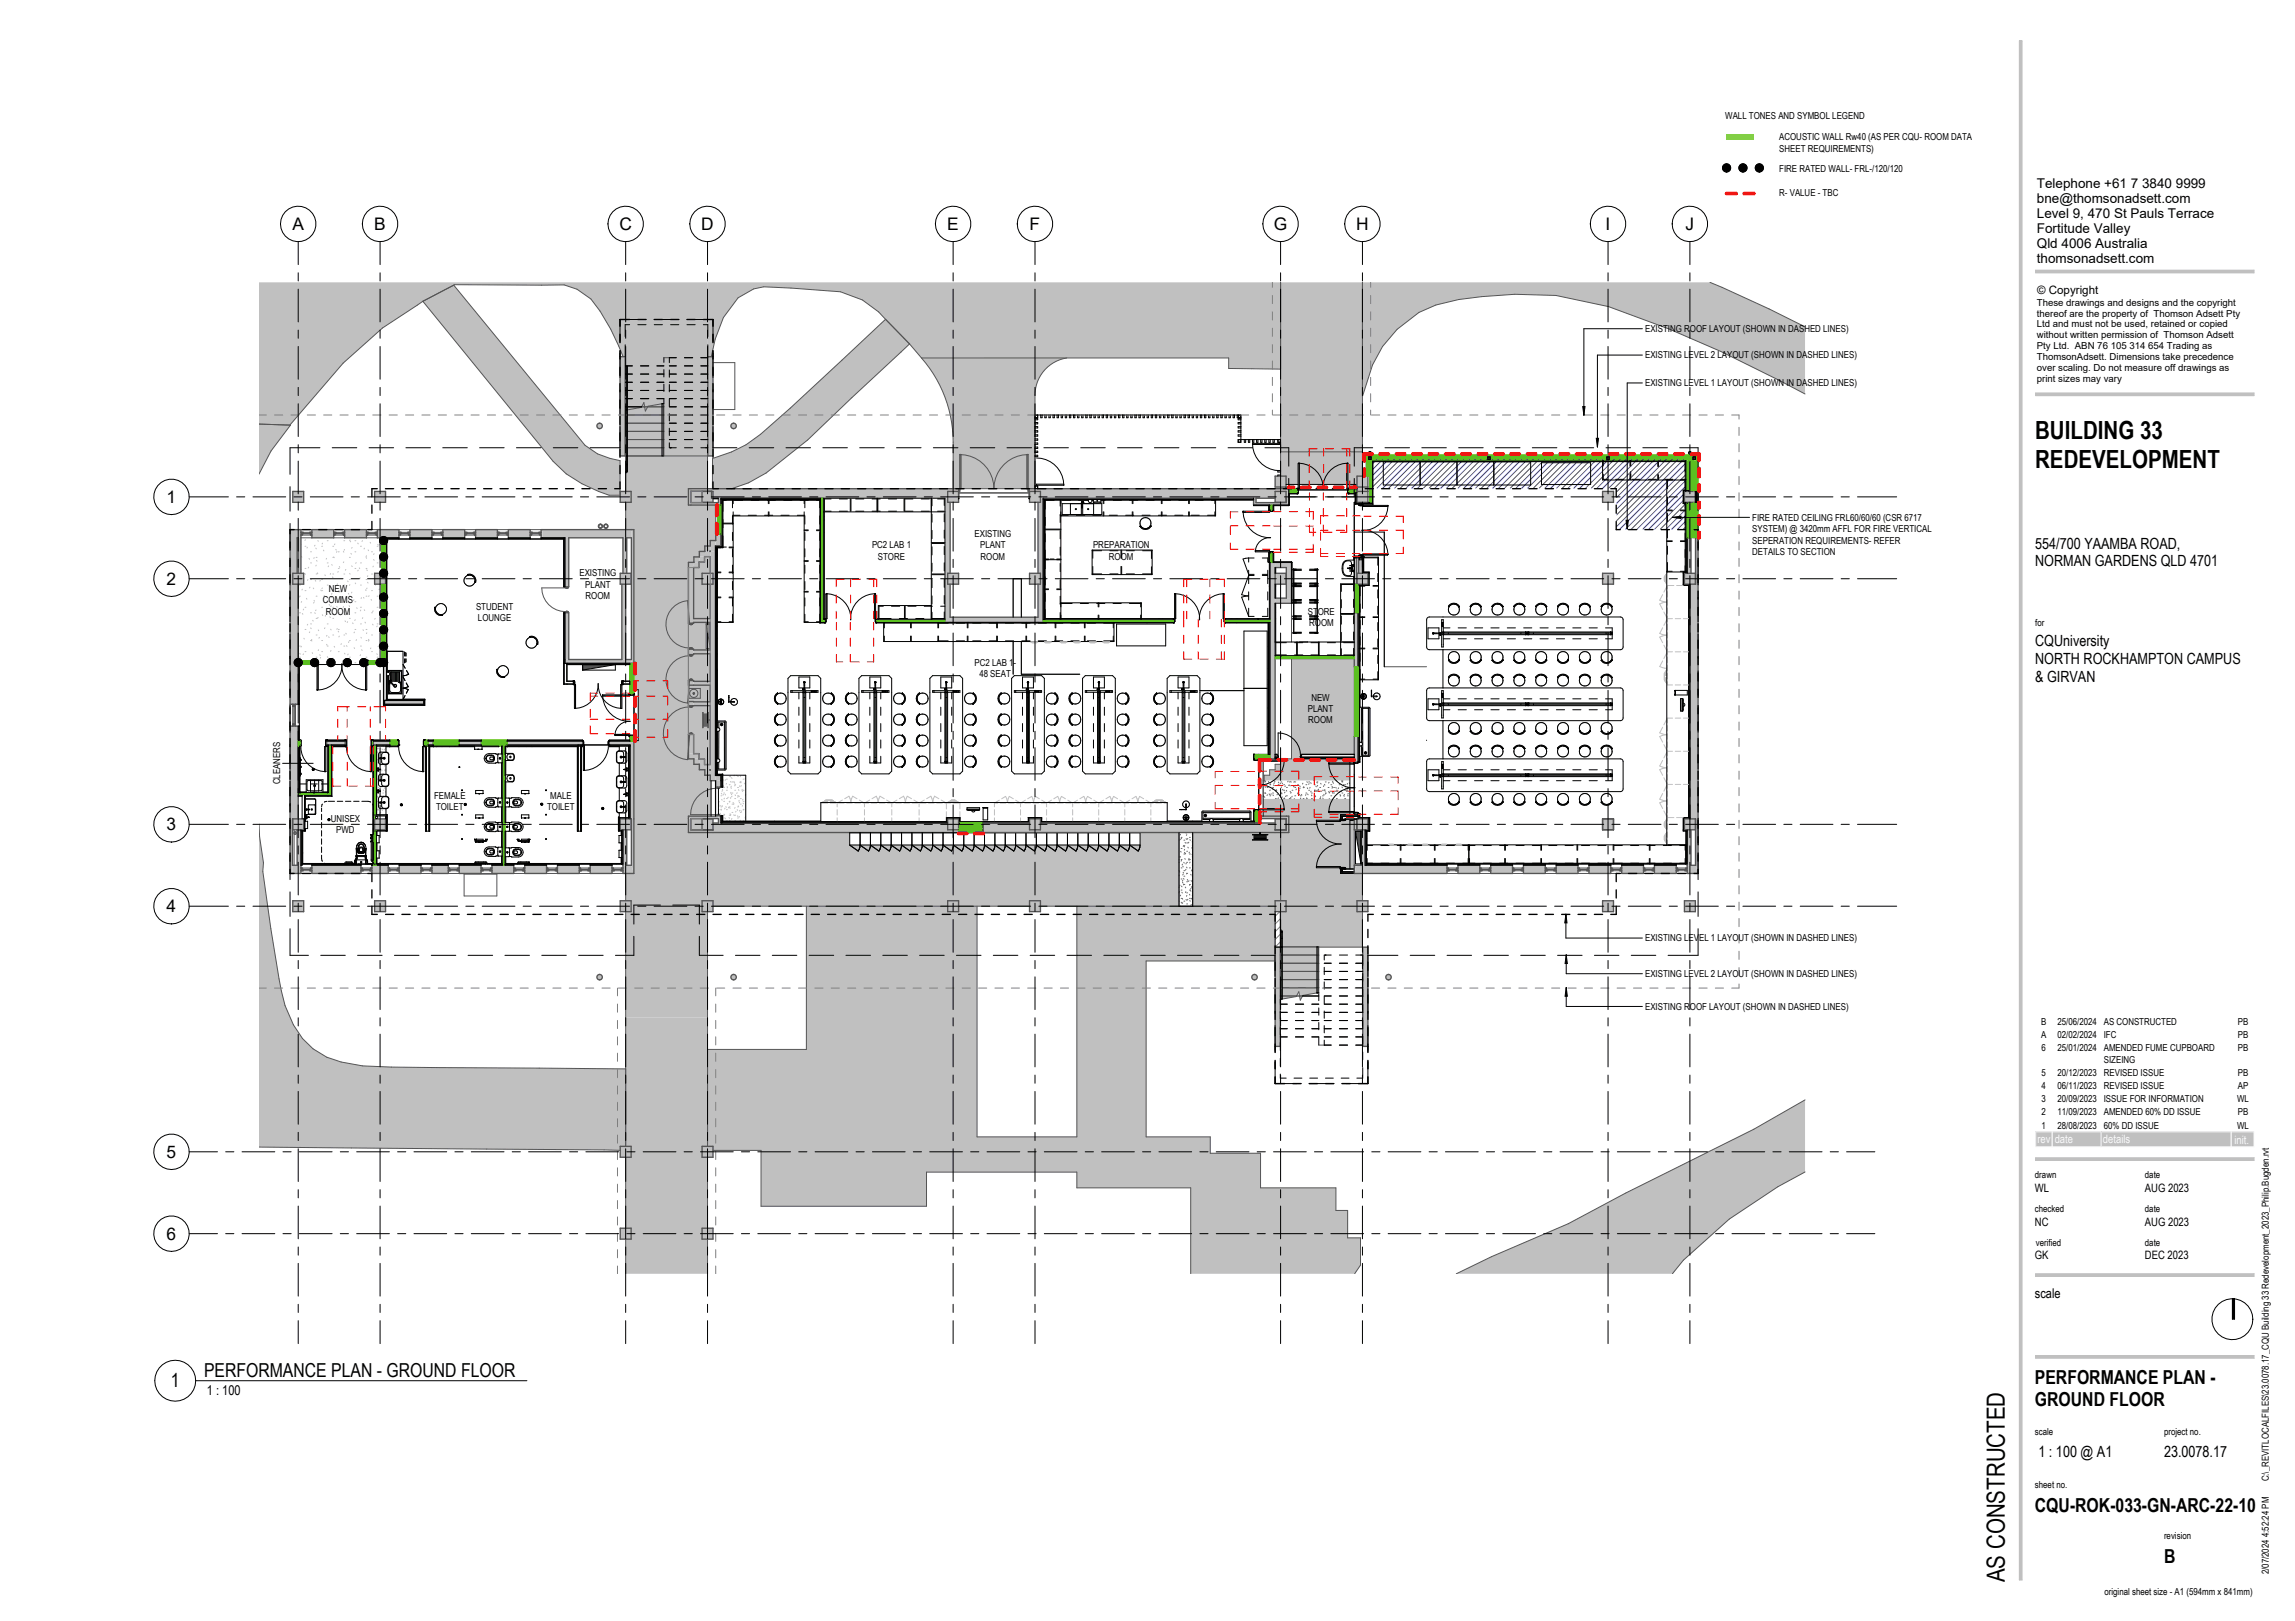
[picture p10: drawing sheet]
<svg xmlns="http://www.w3.org/2000/svg" width="841mm" height="594mm" viewBox="0 0 841 594" stroke-linecap="round" stroke-linejoin="round" font-family="sans-serif">
<defs><g id="words">
<g font-size="9.2">
<text x="745.8" y="160.9">BUILDING 33</text>
<text x="745.8" y="171.4">REDEVELOPMENT</text>
<text x="734.6" y="579.8" transform="rotate(-90 734.6 579.8)">AS CONSTRUCTED</text>
</g>
<g font-size="7.1">
<text x="62.6" y="508.4">1</text>
<text x="74.8" y="504.4">PERFORMANCE PLAN - GROUND FLOOR</text>
<text x="745.7" y="507.2">PERFORMANCE PLAN -</text>
<text x="745.7" y="515.2">GROUND FLOOR</text>
<text x="745.7" y="554.2">CQU-ROK-033-GN-ARC-22-10</text>
<text x="793" y="572.8">B</text>
</g>
<g font-size="6.3">
<text x="107.1" y="84.2">A</text>
<text x="137.1" y="84.2">B</text>
<text x="227" y="84.2">C</text>
<text x="257" y="84.2">D</text>
<text x="347.1" y="84.2">E</text>
<text x="377.3" y="84.2">F</text>
<text x="466.8" y="84.2">G</text>
<text x="497" y="84.2">H</text>
<text x="588.3" y="84.2">I</text>
<text x="617.6" y="84.2">J</text>
<text x="61" y="184.2">1</text>
<text x="61" y="214.2">2</text>
<text x="61" y="304.2">3</text>
<text x="61" y="334.2">4</text>
<text x="61" y="424.2">5</text>
<text x="61" y="454.2">6</text>
</g>
<g font-size="5.6">
<text x="745.8" y="201">554/700 YAAMBA ROAD,</text>
<text x="745.8" y="207.6">NORMAN GARDENS QLD 4701</text>
<text x="745.8" y="236.6">CQUniversity</text>
<text x="745.8" y="243.2">NORTH ROCKHAMPTON CAMPUS</text>
<text x="745.8" y="249.7">&amp; GIRVAN</text>
<text x="747" y="533.9">1 : 100 @ A1</text>
<text x="793" y="533.9">23.0078.17</text>
</g>
<g font-size="4.9">
<text x="746.4" y="69">Telephone +61 7 3840 9999</text>
<text x="746.4" y="74.5">bne@thomsonadsett.com</text>
<text x="746.4" y="80">Level 9, 470 St Pauls Terrace</text>
<text x="746.4" y="85.5">Fortitude Valley</text>
<text x="746.4" y="91">Qld 4006 Australia</text>
<text x="746.4" y="96.5">thomsonadsett.com</text>
<text x="745.7" y="475.5">scale</text>
<text x="75.8" y="511.2">1 : 100</text>
</g>
<g font-size="4.2">
<text x="746.5" y="107.7">© Copyright</text>
<text x="745.7" y="436.8">WL</text>
<text x="786" y="436.8">AUG 2023</text>
<text x="745.7" y="449.1">NC</text>
<text x="786" y="449.1">AUG 2023</text>
<text x="745.7" y="461.5">GK</text>
<text x="786" y="461.5">DEC 2023</text>
</g>
<g font-size="4.2" fill="#fafafa">
<text x="746.6" y="419">rev</text>
<text x="752.9" y="419">date</text>
<text x="770.6" y="419">details</text>
<text x="818.8" y="419.1">init.</text>
</g>
<g font-size="3.5">
<text x="632.2" y="43.6">WALL TONES AND SYMBOL LEGEND</text>
<text x="652" y="51.4">ACOUSTIC WALL Rw40 (AS PER CQU- ROOM DATA</text>
<text x="652" y="55.5">SHEET REQUIREMENTS)</text>
<text x="652" y="63.1">FIRE RATED WALL- FRL-/120/120</text>
<text x="652" y="71.9">R- VALUE - TBC</text>
<text x="746.4" y="112.1">These drawings and designs and the copyright</text>
<text x="746.4" y="116">thereof are the property of Thomson Adsett Pty</text>
<text x="746.4" y="120">Ltd and must not be used, retained or copied</text>
<text x="602.9" y="121.7">EXISTING ROOF LAYOUT (SHOWN IN DASHED LINES)</text>
<text x="746.4" y="124">without written permission of Thomson Adsett</text>
<text x="602.9" y="131.4">EXISTING LEVEL 2 LAYOUT (SHOWN IN DASHED LINES)</text>
<text x="746.4" y="127.9">Pty Ltd. ABN 76 105 314 654 Trading as</text>
<text x="746.4" y="131.9">ThomsonAdsett. Dimensions take precedence</text>
<text x="746.4" y="135.9">over scaling. Do not measure off drawings as</text>
<text x="602.9" y="141.6">EXISTING LEVEL 1 LAYOUT (SHOWN IN DASHED LINES)</text>
<text x="746.4" y="139.8">print sizes may vary</text>
<text x="642.1" y="190.8">FIRE RATED CEILING FRL60/60/60 (CSR 6717</text>
<text x="357.1" y="196.7">EXISTING</text>
<text x="642.1" y="195">SYSTEM) @ 3420mm AFFL FOR FIRE VERTICAL</text>
<text x="319.5" y="200.9">PC2 LAB 1</text>
<text x="359.2" y="200.9">PLANT</text>
<text x="400.6" y="200.9">PREPARATION</text>
<text x="642.1" y="199.2">SEPERATION REQUIREMENTS- REFER</text>
<text x="642.1" y="203.3">DETAILS TO SECTION</text>
<text x="321.7" y="205">STORE</text>
<text x="359.3" y="205">ROOM</text>
<text x="406.4" y="205">ROOM</text>
<text x="212.3" y="211.1">EXISTING</text>
<text x="214.4" y="215.3">PLANT</text>
<text x="118.3" y="221">COMMS</text>
<text x="120.5" y="216.9">NEW</text>
<text x="214.6" y="219.5">ROOM</text>
<text x="119.4" y="225.2">ROOM</text>
<text x="174.4" y="223.5">STUDENT</text>
<text x="175.2" y="227.7">LOUNGE</text>
<text x="479.2" y="225.3">STORE</text>
<text x="479.7" y="229.5">ROOM</text>
<text x="745.8" y="229.4">for</text>
<text x="357.1" y="243.9">PC2 LAB 1-</text>
<text x="358.9" y="248.1">48 SEAT</text>
<text x="480.5" y="256.8">NEW</text>
<text x="479.2" y="260.9">PLANT</text>
<text x="479.4" y="265.1">ROOM</text>
<text x="102.6" y="287.5" transform="rotate(-90 102.6 287.5)">CLEANERS</text>
<text x="159.1" y="292.7">FEMALE</text>
<text x="201.7" y="292.7">MALE</text>
<text x="159.8" y="296.8">TOILET</text>
<text x="200.5" y="296.8">TOILET</text>
<text x="121.2" y="301.2">UNISEX</text>
<text x="123.2" y="305.3">PWD</text>
<text x="602.9" y="345">EXISTING LEVEL 1 LAYOUT (SHOWN IN DASHED LINES)</text>
<text x="602.9" y="358.1">EXISTING LEVEL 2 LAYOUT (SHOWN IN DASHED LINES)</text>
<text x="602.9" y="370.1">EXISTING ROOF LAYOUT (SHOWN IN DASHED LINES)</text>
<text x="748" y="375.5">B</text>
<text x="753.9" y="375.5">25/06/2024</text>
<text x="770.9" y="375.5">AS CONSTRUCTED</text>
<text x="820" y="375.5">PB</text>
<text x="748" y="380.4">A</text>
<text x="753.9" y="380.4">02/02/2024</text>
<text x="770.9" y="380.4">IFC</text>
<text x="820" y="380.4">PB</text>
<text x="748.1" y="385.2">6</text>
<text x="753.9" y="385.2">25/01/2024</text>
<text x="770.9" y="385.2">AMENDED FUME CUPBOARD</text>
<text x="770.9" y="389.4">SIZEING</text>
<text x="820" y="385.2">PB</text>
<text x="748.1" y="394.2">5</text>
<text x="753.9" y="394.2">20/12/2023</text>
<text x="770.9" y="394.2">REVISED ISSUE</text>
<text x="820" y="394.2">PB</text>
<text x="748.1" y="399">4</text>
<text x="753.9" y="399">06/11/2023</text>
<text x="770.9" y="399">REVISED ISSUE</text>
<text x="820" y="399">AP</text>
<text x="748.1" y="403.9">3</text>
<text x="753.9" y="403.9">20/09/2023</text>
<text x="770.9" y="403.9">ISSUE FOR INFORMATION</text>
<text x="819.8" y="403.9">WL</text>
<text x="748.1" y="413.6">1</text>
<text x="748.1" y="408.7">2</text>
<text x="753.9" y="413.6">28/08/2023</text>
<text x="753.9" y="408.7">11/09/2023</text>
<text x="770.9" y="413.6">60% DD ISSUE</text>
<text x="770.9" y="408.7">AMENDED 60% DD ISSUE</text>
<text x="819.8" y="413.6">WL</text>
<text x="820" y="408.7">PB</text>
<text x="745.7" y="431.7">drawn</text>
<text x="786" y="431.7">date</text>
<text x="745.7" y="444.2">checked</text>
<text x="786" y="444.2">date</text>
<text x="746" y="456.5">verified</text>
<text x="786" y="456.5">date</text>
<text x="745.7" y="525.9">scale</text>
<text x="793" y="525.9">project no.</text>
<text x="745.7" y="545.4">sheet no.</text>
<text x="831.5" y="542.9" transform="rotate(-90 831.5 542.9)">C:\_REVITLOCALFILES\23.0078.17_CQU Building 33 Redevelopment_2023_Philip.Bugden.rvt</text>
<text x="793" y="564">revision</text>
<text x="831.5" y="576.9" transform="rotate(-90 831.5 576.9)">2/07/2024 4:52:24 PM</text>
<text x="771.2" y="584.6">original sheet size - A1 (594mm x 841mm)</text>
</g>
</g></defs>
<g fill="#c0c0c0">
<path d="M107.3 180.1h4v4h-4z"/>
<path d="M137.3 180.1h4v4h-4z"/>
<path d="M227.3 180.1h4v4h-4z"/>
<path d="M257.3 180.1h4v4h-4z"/>
<path d="M347.3 180.1h4v4h-4z"/>
<path d="M377.3 180.1h4v4h-4z"/>
<path d="M467.3 180.1h4v4h-4z"/>
<path d="M497.3 180.1h4v4h-4z"/>
<path d="M587.3 180.1h4v4h-4z"/>
<path d="M617.3 180.1h4v4h-4z"/>
<path d="M617.3 210.1h4v4h-4z"/>
<path d="M587.3 210.1h4v4h-4z"/>
<path d="M497.3 210.1h4v4h-4z"/>
<path d="M467.3 210.1h4v4h-4z"/>
<path d="M377.3 210.1h4v4h-4z"/>
<path d="M347.3 210.1h4v4h-4z"/>
<path d="M257.3 210.1h4v4h-4z"/>
<path d="M227.3 210.1h4v4h-4z"/>
<path d="M137.3 210.1h1.8a1.5 1.5 0 0 0 2.2 1.3v2.7h-4z"/>
<path d="M107.3 210.1h4v4h-4z"/>
<path d="M107.3 300.1h4v4h-4z"/>
<path d="M137.3 300.1h4v4h-4z"/>
<path d="M107.3 330.1h4v4h-4z"/>
<path d="M137.3 330.1h4v4h-4z"/>
<path d="M227.3 300.1h4v4h-4z"/>
<path d="M227.3 330.1h4v4h-4z"/>
<path d="M257.3 330.1h4v4h-4z"/>
<path d="M257.3 300.1h4v4h-4z"/>
<path d="M347.3 300.1h4v4h-4z"/>
<path d="M377.3 300.1h4v4h-4z"/>
<path d="M377.3 330.1h4v4h-4z"/>
<path d="M347.3 330.1h4v4h-4z"/>
<path d="M467.3 300.1h4v4h-4z"/>
<path d="M497.3 300.1h4v4h-4z"/>
<path d="M497.3 330.1h4v4h-4z"/>
<path d="M467.3 330.1h4v4h-4z"/>
<path d="M587.3 330.1h4v4h-4z"/>
<path d="M617.3 330.1h4v4h-4z"/>
<path d="M617.3 300.1h4v4h-4z"/>
<path d="M227.3 420.1h4v4h-4z"/>
<path d="M227.3 450.1h4v4h-4z"/>
<path d="M257.3 450.1h4v4h-4z"/>
<path d="M257.3 420.1h4v4h-4z"/>
</g>
<path d="M107.8 304.1v.9a.44 .44 0 0 1 .6-.1 .44 .44 0 0 1 0 .7 .44 .44 0 0 1-.6-.1v11.6h1.1v-13h1.4zM231.3 300.1v4h-1.6v13h1.7zM619.7 304.1v13h1.6v-13zM497.2 300.2v3.9h-.9v13h2.6v-13h-1.6zM496.7 304.6h2v12zM507.3 195v8.1h1.3l-.1 .4h-1.2v40.8h15.5v-17.2l.3-.7 .4-.3h70.3l.7 .3 .3 .7v10l-.1 .5-.7 .4-65.2 .1v14h65l.7 .3 .3 .7v10l-.1 .5-.7 .4-65.2 .1v14h65.2l.7 .5 .1 .5v10l-.3 .7-.7 .3-70.3-.1-.6-.4-.1-.5v-17.8l-20.8-.1v5.7l-.3 .3v18.5h-5.4v2.4h1.5v-.3v.3h.6v1.5h3.6v5h-1v5h109.8v-114.6zM461.3 300v1.6h6v-1.5h4l.1 4v-4.1zM587.3 300.1h4v4h-4zM257.3 300l4 .1v1.5h2v-1.6zM267.2 258.5v25.7l-3.9 11.8v-7.1l-.5-.1v-.4h-.5v10.5h.5v-.4l.4-.1 .5 .1v.4h1.2v2h35.9v-6.8h126.9v6.8h4.4v-17.3h-3.4l-1-1v-29.5h-19v29.5l-1 1h-10l-1-1v-29.5h-14v29.5l-1 1h-10l-1-1v-29.5h-17.9v29.5l-1 1h-10l-1-1v-29.5h-14v29.5l-1 1h-10l-1-1v-29.5h-14v29.5l-1 1h-10l-1-1v-29.1l-2.2 .5a2.03 2.03 0 0 1 1.3 2.8 2.03 2.03 0 0 1-2.8 .9v.2a1.99 1.99 0 0 1-.9-3.3zM496.5 297.7h.8zM398.7 189.1v31.8h19.6v5.8l12.1 .1h-.3v1.4h.3l-.3 .1h-21.9v6.8h-9.5v12h57.1v-15.9h8.5v42h-8.5v-20.1h-16.1v29.5l-1 1h-1.6v11.8h13.2v-12.1h11v-5.1h-1.9v.3v-2.1h5.3v-48.1l-16-.1h.2l.2-1.3-.4-.2h.4h12v.2v-.2h4l.1-20.6h.2v-3.6h1.1l-.2-.4h-1v-2h-2v-2h-2v-10.4h-1v12.3h-10v-16.7h-4.9v5.8zM587.5 291.2a2.04 2.04 0 0 1 2.6 0 2.04 2.04 0 0 1 .4 2.6h.2a2.07 2.07 0 0 1-1.9 1.3 2.07 2.07 0 0 1-2-1.2h.3a2.15 2.15 0 0 1 .4-2.7zM579.2 291.5a2.04 2.04 0 0 1 2.7-.4 2.04 2.04 0 0 1 .6 2.7h.2a2.07 2.07 0 0 1-1.9 1.3 2.07 2.07 0 0 1-1.9-1.2h.2a2.2 2.2 0 0 1 .1-2.4zM571.2 291.5a2.04 2.04 0 0 1 2.7-.4 2.04 2.04 0 0 1 .6 2.7h.2a2.07 2.07 0 0 1-1.9 1.3 2.07 2.07 0 0 1-1.9-1.2h.2a2.2 2.2 0 0 1 .1-2.4zM563.2 291.5a2.04 2.04 0 0 1 2.7-.4 2.04 2.04 0 0 1 .6 2.7h.2a2.07 2.07 0 0 1-1.9 1.3 2.07 2.07 0 0 1-1.9-1.2h.2a2.2 2.2 0 0 1 .1-2.4zM555.2 291.4a2.04 2.04 0 0 1 2.8-.3 2.04 2.04 0 0 1 .5 2.7h.2a2.07 2.07 0 0 1-1.9 1.3 2.07 2.07 0 0 1-1.9-1.2h.2a2.17 2.17 0 0 1 .1-2.5zM547.2 291.5a2.04 2.04 0 0 1 2.7-.4 2.04 2.04 0 0 1 .6 2.7h.2a2.07 2.07 0 0 1-1.9 1.3 2.07 2.07 0 0 1-1.9-1.2h.2a2.2 2.2 0 0 1 .1-2.4zM531.5 291.2a2.04 2.04 0 0 1 2.6 0 2.04 2.04 0 0 1 .4 2.6h.2a2.07 2.07 0 0 1-1.9 1.3 2.07 2.07 0 0 1-1.9-1.2h.2a2.15 2.15 0 0 1 .4-2.7zM539.5 291.2a2.04 2.04 0 0 1 2.6 0 2.04 2.04 0 0 1 .4 2.6h.2a2.07 2.07 0 0 1-1.9 1.3 2.07 2.07 0 0 1-1.9-1.2h.2a2.15 2.15 0 0 1 .4-2.7zM496.3 279.3v4.4h1.4v-4.4zM441.1 277.5l.8-.4 1.6 .1a2.05 2.05 0 0 1 1.3 1.9 2.05 2.05 0 0 1-1.4 1.9l.1-.2a2.04 2.04 0 0 1-2.7-.5 2.04 2.04 0 0 1 .3-2.8zM423.4 277.4l.4-.3 .1 .3a2.03 2.03 0 0 1 3.1 1.6 2.03 2.03 0 0 1-3 1.8v.2a2.19 2.19 0 0 1-.6-3.6zM410.1 277.5l.8-.4 1.6 .1a2.05 2.05 0 0 1 1.3 1.9 2.05 2.05 0 0 1-1.4 1.9l.1-.2a2.04 2.04 0 0 1-2.7-.5 2.04 2.04 0 0 1 .3-2.8zM392.4 277.4l.4-.3 .1 .3a2.03 2.03 0 0 1 3.1 1.6 2.03 2.03 0 0 1-3 1.8v.2a2.19 2.19 0 0 1-.6-3.6zM384.1 277.5l.8-.4 1.6 .1a2.05 2.05 0 0 1 1.3 1.9 2.05 2.05 0 0 1-1.4 1.9l.1-.2a2.04 2.04 0 0 1-2.7-.5 2.04 2.04 0 0 1 .3-2.8zM366.4 277.4l.4-.3 .1 .3a2.03 2.03 0 0 1 3.1 1.6 2.03 2.03 0 0 1-3 1.8v.2a2.19 2.19 0 0 1-.6-3.6zM336.5 277.4l.4-.3v.3a2.03 2.03 0 0 1 3.2 1.6 2.03 2.03 0 0 1-3 1.8v.2a2.19 2.19 0 0 1-.6-3.6zM354.2 277.5l.8-.4 1.5 .1a2.05 2.05 0 0 1 1.3 1.9 2.05 2.05 0 0 1-1.3 1.9v-.2a2.04 2.04 0 0 1-2.7-.5 2.04 2.04 0 0 1 .4-2.8zM328.2 277.5l.8-.4 1.5 .1a2.05 2.05 0 0 1 1.3 1.9 2.05 2.05 0 0 1-1.3 1.9v-.2a2.04 2.04 0 0 1-2.7-.5 2.04 2.04 0 0 1 .4-2.8zM310.5 277.4l.4-.3v.3a2.03 2.03 0 0 1 3.2 1.6 2.03 2.03 0 0 1-3 1.8v.2a2.19 2.19 0 0 1-.6-3.6zM302.2 277.5l.8-.4 1.5 .1a2.05 2.05 0 0 1 1.3 1.9 2.05 2.05 0 0 1-1.3 1.9v-.2a2.04 2.04 0 0 1-2.7-.5 2.04 2.04 0 0 1 .4-2.8zM284.5 277.4l.4-.3v.3a2.03 2.03 0 0 1 3.2 1.6 2.03 2.03 0 0 1-3 1.8v.2a2.19 2.19 0 0 1-.6-3.6zM467.3 241.4v35h.7v.4h.4l.1 .6-.1 .3h-.4v.4h5.3v-36.7zM578.7 275.2a2.12 2.12 0 0 1 4.2 0 2.12 2.12 0 0 1-4.2 0zM586.7 275.2a2.12 2.12 0 0 1 4.2 0 2.12 2.12 0 0 1-4.2 0zM571.1 273.7a2.18 2.18 0 0 1 3.6 .7l-.2-.1a2.03 2.03 0 0 1-1.7 3.1 2.03 2.03 0 0 1-1.8-3.1l-.2-.2zM554.7 275.2a2.12 2.12 0 0 1 4.2 0 2.12 2.12 0 0 1-4.2 0zM562.7 275.2a2.12 2.12 0 0 1 4.2 0 2.12 2.12 0 0 1-4.2 0zM546.7 275.2a2.12 2.12 0 0 1 4.2 0 2.12 2.12 0 0 1-4.2 0zM538.7 275.2a2.12 2.12 0 0 1 4.2 0 2.12 2.12 0 0 1-4.2 0zM531.1 273.7a2.18 2.18 0 0 1 3.6 .7l-.2-.1a2.03 2.03 0 0 1-1.7 3.1 2.03 2.03 0 0 1-1.8-3.1l-.2-.2zM423.4 269.7l.4-.3 .1 .3a2.03 2.03 0 0 1 3.1 1.6 2.03 2.03 0 0 1-3 1.8v.2a2.19 2.19 0 0 1-.6-3.6zM440.8 270.1a2.17 2.17 0 0 1 2.7-.5v-.1a2.05 2.05 0 0 1 1.3 1.9 2.05 2.05 0 0 1-1.4 1.9l.1-.2a2.04 2.04 0 0 1-2.6-.4 2.04 2.04 0 0 1-.1-2.6zM392.4 269.7l.4-.3 .1 .3a2.03 2.03 0 0 1 3.1 1.6 2.03 2.03 0 0 1-3 1.8v.2a2.19 2.19 0 0 1-.6-3.6zM409.8 270.1a2.17 2.17 0 0 1 2.7-.5v-.1a2.05 2.05 0 0 1 1.3 1.9 2.05 2.05 0 0 1-1.4 1.9l.1-.2a2.04 2.04 0 0 1-2.6-.4 2.04 2.04 0 0 1-.1-2.6zM366.4 269.7l.4-.3 .1 .3a2.03 2.03 0 0 1 3.1 1.6 2.03 2.03 0 0 1-3 1.8v.2a2.19 2.19 0 0 1-.6-3.6zM383.8 270.1a2.17 2.17 0 0 1 2.7-.5v-.1a2.05 2.05 0 0 1 1.3 1.9 2.05 2.05 0 0 1-1.4 1.9l.1-.2a2.04 2.04 0 0 1-2.6-.4 2.04 2.04 0 0 1-.1-2.6zM336.5 269.7l.4-.3v.3a2.03 2.03 0 0 1 3.2 1.6 2.03 2.03 0 0 1-3 1.8v.2a2.19 2.19 0 0 1-.6-3.6zM354.2 269.8l.8-.4 1.5 .1a2.06 2.06 0 0 1 1.3 1.9 2.06 2.06 0 0 1-1.3 1.9v-.2a2.04 2.04 0 0 1-2.7-.5 2.04 2.04 0 0 1 .4-2.8zM328.2 269.8l.8-.4 1.5 .1a2.06 2.06 0 0 1 1.3 1.9 2.06 2.06 0 0 1-1.3 1.9v-.2a2.04 2.04 0 0 1-2.7-.5 2.04 2.04 0 0 1 .4-2.8zM310.5 269.7l.4-.3v.3a2.03 2.03 0 0 1 3.2 1.6 2.03 2.03 0 0 1-3 1.8v.2a2.19 2.19 0 0 1-.6-3.6zM284.5 269.7l.4-.3v.3a2.03 2.03 0 0 1 3.2 1.6 2.03 2.03 0 0 1-3 1.8v.2a2.19 2.19 0 0 1-.6-3.6zM302.2 269.8l.8-.4 1.5 .1a2.06 2.06 0 0 1 1.3 1.9 2.06 2.06 0 0 1-1.3 1.9v-.2a2.04 2.04 0 0 1-2.7-.5 2.04 2.04 0 0 1 .4-2.8zM109.7 244.2v27h.2v1.8h9.8v-1.8h7v1.8h9.7v-1.8h7.1v-12.7h-3v-14.2l-1.6-.1-.9-.7h-3.4l-.2 9.2-.4 .2v-8.8l-1.1 .1-.9-.7h-3.4a1.51 1.51 0 0 1-2.7 0h-3.3a1.49 1.49 0 0 1-2.6 0l-3.5 .2 .1 9-.2 .2h-.2v-8.9l-.9 .3-.8-.2-.5-.6h-3.4zM213.5 271.7v1.3h9.8v-1.4zM141.9 197.5l-.2 5.7 .4 .9-.4 .9v4.2l.4 .9-.4 .9v6.9l.4 .9-.4 .9v4.2l.4 .9-.4 .9v4.2l.4 .9-.4 .9v4.2l.4 .9-.4 1.9h6v17.5h8v2.3h-9.2v14.5h9v-1.8h50.3v-13.1h4.7v-1.4h-4.7v-13.6h.8v-18.6h.6v-.4l.4-.1 .6 .1 .2 .4v17.2h19.5v-27.6h-.6v-4h1v-13h-19.9v17.9l-.6 .5-.6-.1v-.4h-.6v-17.5zM213.9 272.3v.4zM155.3 271v.5zM126.9 271v.5zM136.2 271v.5zM119.5 271v.5zM110.2 271v.5zM587.5 265.2a2.04 2.04 0 0 1 2.6 0 2.04 2.04 0 0 1 .4 2.6h.2a2.07 2.07 0 0 1-1.9 1.3 2.07 2.07 0 0 1-2-1.2h.3a2.15 2.15 0 0 1 .4-2.7zM579.2 265.5a2.04 2.04 0 0 1 2.7-.4 2.04 2.04 0 0 1 .6 2.7h.2a2.07 2.07 0 0 1-1.9 1.3 2.07 2.07 0 0 1-1.9-1.2h.2a2.2 2.2 0 0 1 .1-2.4zM563.2 265.5a2.04 2.04 0 0 1 2.7-.4 2.04 2.04 0 0 1 .6 2.7h.2a2.07 2.07 0 0 1-1.9 1.3 2.07 2.07 0 0 1-1.9-1.2h.2a2.2 2.2 0 0 1 .1-2.4zM555.2 265.4a2.04 2.04 0 0 1 2.8-.3 2.04 2.04 0 0 1 .5 2.7h.2a2.07 2.07 0 0 1-1.9 1.3 2.07 2.07 0 0 1-1.9-1.2h.2a2.17 2.17 0 0 1 .1-2.5zM571.2 265.5a2.04 2.04 0 0 1 2.7-.4 2.04 2.04 0 0 1 .6 2.7h.2a2.07 2.07 0 0 1-1.9 1.3 2.07 2.07 0 0 1-1.9-1.2h.2a2.2 2.2 0 0 1 .1-2.4zM539.5 265.2a2.04 2.04 0 0 1 2.6 0 2.04 2.04 0 0 1 .4 2.6h.2a2.07 2.07 0 0 1-1.9 1.3 2.07 2.07 0 0 1-1.9-1.2h.2a2.15 2.15 0 0 1 .4-2.7zM547.2 265.5a2.04 2.04 0 0 1 2.7-.4 2.04 2.04 0 0 1 .6 2.7h.2a2.07 2.07 0 0 1-1.9 1.3 2.07 2.07 0 0 1-1.9-1.2h.2a2.2 2.2 0 0 1 .1-2.4zM531.5 265.2a2.04 2.04 0 0 1 2.6 0 2.04 2.04 0 0 1 .4 2.6h.2a2.07 2.07 0 0 1-1.9 1.3 2.07 2.07 0 0 1-1.9-1.2h.2a2.15 2.15 0 0 1 .4-2.7zM423.4 262l.4-.3 .1 .3a2.03 2.03 0 0 1 3.1 1.6 2.03 2.03 0 0 1-3 1.8v.2a2.19 2.19 0 0 1-.6-3.6zM440.8 262.4a2.17 2.17 0 0 1 2.7-.5v-.1a2.05 2.05 0 0 1 1.3 1.9 2.05 2.05 0 0 1-1.4 1.9l.1-.2a2.04 2.04 0 0 1-2.6-.4 2.04 2.04 0 0 1-.1-2.6zM392.4 262l.4-.3 .1 .3a2.03 2.03 0 0 1 3.1 1.6 2.03 2.03 0 0 1-3 1.8v.2a2.19 2.19 0 0 1-.6-3.6zM409.8 262.4a2.17 2.17 0 0 1 2.7-.5v-.1a2.05 2.05 0 0 1 1.3 1.9 2.05 2.05 0 0 1-1.4 1.9l.1-.2a2.04 2.04 0 0 1-2.6-.4 2.04 2.04 0 0 1-.1-2.6zM383.8 262.4a2.17 2.17 0 0 1 2.7-.5v-.1a2.05 2.05 0 0 1 1.3 1.9 2.05 2.05 0 0 1-1.4 1.9l.1-.2a2.04 2.04 0 0 1-2.6-.4 2.04 2.04 0 0 1-.1-2.6zM366.4 262l.4-.3 .1 .3a2.03 2.03 0 0 1 3.1 1.6 2.03 2.03 0 0 1-3 1.8v.2a2.19 2.19 0 0 1-.6-3.6zM336.5 262l.4-.3v.3a2.03 2.03 0 0 1 3.2 1.6 2.03 2.03 0 0 1-3 1.8v.2a2.19 2.19 0 0 1-.6-3.6zM354.2 262.1l.8-.4 1.5 .1a2.05 2.05 0 0 1 1.3 1.9 2.05 2.05 0 0 1-1.3 1.9v-.2a2.04 2.04 0 0 1-2.7-.5 2.04 2.04 0 0 1 .4-2.8zM328.2 262.1l.8-.4 1.5 .1a2.05 2.05 0 0 1 1.3 1.9 2.05 2.05 0 0 1-1.3 1.9v-.2a2.04 2.04 0 0 1-2.7-.5 2.04 2.04 0 0 1 .4-2.8zM310.5 262l.4-.3v.3a2.03 2.03 0 0 1 3.2 1.6 2.03 2.03 0 0 1-3 1.8v.2a2.19 2.19 0 0 1-.6-3.6zM284.5 262l.4-.3v.3a2.03 2.03 0 0 1 3.2 1.6 2.03 2.03 0 0 1-3 1.8v.2a2.19 2.19 0 0 1-.6-3.6zM302.2 262.1l.8-.4 1.5 .1a2.05 2.05 0 0 1 1.3 1.9 2.05 2.05 0 0 1-1.3 1.9v-.2a2.04 2.04 0 0 1-2.7-.5 2.04 2.04 0 0 1 .4-2.8zM210.9 256.7v1.4h6.4v-1.4zM423.4 254.3l.4-.3 .1 .3a2.03 2.03 0 0 1 3.1 1.6 2.03 2.03 0 0 1-3 1.8v.3a2.19 2.19 0 0 1-.6-3.7zM441.1 254.4l.8-.4 1.6 .1a2.05 2.05 0 0 1 1.3 1.9 2.05 2.05 0 0 1-1.4 1.9l.1-.2a2.04 2.04 0 0 1-2.7-.5 2.04 2.04 0 0 1 .3-2.8zM410.1 254.4l.8-.4 1.6 .1a2.05 2.05 0 0 1 1.3 1.9 2.05 2.05 0 0 1-1.4 1.9l.1-.2a2.04 2.04 0 0 1-2.7-.5 2.04 2.04 0 0 1 .3-2.8zM392.4 254.3l.4-.3 .1 .3a2.03 2.03 0 0 1 3.1 1.6 2.03 2.03 0 0 1-3 1.8v.3a2.19 2.19 0 0 1-.6-3.7zM383.8 254.7a2.17 2.17 0 0 1 2.7-.5v-.1a2.05 2.05 0 0 1 1.3 1.9 2.05 2.05 0 0 1-1.4 1.9l.1-.2a2.04 2.04 0 0 1-2.6-.4 2.04 2.04 0 0 1-.1-2.6zM366.4 254.3l.4-.3 .1 .3a2.03 2.03 0 0 1 3.1 1.6 2.03 2.03 0 0 1-3 1.8v.3a2.19 2.19 0 0 1-.6-3.7zM336.5 254.3l.4-.3v.3a2.03 2.03 0 0 1 3.2 1.6 2.03 2.03 0 0 1-3 1.8v.3a2.19 2.19 0 0 1-.6-3.7zM354.2 254.4l.8-.4 1.5 .1a2.05 2.05 0 0 1 1.3 1.9 2.05 2.05 0 0 1-1.3 1.9v-.2a2.04 2.04 0 0 1-2.7-.5 2.04 2.04 0 0 1 .4-2.8zM310.5 254.3l.4-.3v.3a2.03 2.03 0 0 1 3.2 1.6 2.03 2.03 0 0 1-3 1.8v.3a2.19 2.19 0 0 1-.6-3.7zM328.2 254.4l.8-.4 1.5 .1a2.05 2.05 0 0 1 1.3 1.9 2.05 2.05 0 0 1-1.3 1.9v-.2a2.04 2.04 0 0 1-2.7-.5 2.04 2.04 0 0 1 .4-2.8zM302.2 254.4l.8-.4 1.5 .1a2.05 2.05 0 0 1 1.3 1.9 2.05 2.05 0 0 1-1.3 1.9v-.2a2.04 2.04 0 0 1-2.7-.5 2.04 2.04 0 0 1 .4-2.8zM273.3 189.1v10.9h-4.6v28.1h-5.8v26.3l26.1-6 .8-.8h2.5l2.2-.5h76.8v-12h-47.5v-6.8l-2.9-.1h.2v-1.4l-.2-.1h1v-4.8h19.4v-34.3h-39.2v39.1l.5 .1h-.3v1.4h.3l-.3 .1-7.6-.2v-39zM587.1 247.7a2.18 2.18 0 0 1 3.6 .7l-.2-.1a2.03 2.03 0 0 1-1.8 3.1 2.03 2.03 0 0 1-1.7-3.1l-.2-.2zM578.7 249.2a2.12 2.12 0 0 1 4.2 0 2.12 2.12 0 0 1-4.2 0zM571.1 247.7a2.18 2.18 0 0 1 3.6 .7l-.2-.1a2.03 2.03 0 0 1-1.7 3.1 2.03 2.03 0 0 1-1.8-3.1l-.2-.2zM555.1 247.7a2.18 2.18 0 0 1 3.6 .7l-.2-.1a2.03 2.03 0 0 1-1.7 3.1 2.03 2.03 0 0 1-1.8-3.1l-.2-.2zM563.1 247.7a2.18 2.18 0 0 1 3.6 .7l-.2-.1a2.03 2.03 0 0 1-1.7 3.1 2.03 2.03 0 0 1-1.8-3.1l-.2-.2zM539.1 247.7a2.18 2.18 0 0 1 3.6 .7l-.2-.1a2.03 2.03 0 0 1-1.7 3.1 2.03 2.03 0 0 1-1.8-3.1l-.2-.2zM546.7 249.2a2.12 2.12 0 0 1 4.2 0 2.12 2.12 0 0 1-4.2 0zM530.7 249.2a2.12 2.12 0 0 1 4.2 0 2.12 2.12 0 0 1-4.2 0zM182.1 245.3l.2 .2a2.03 2.03 0 0 1 3.4-1 2.03 2.03 0 0 1-.9 3.4l.1 .1a1.23 1.23 0 0 1-1.8-.1l-1-1.2zM374.3 235.1v12h21.4v-12zM587.5 239.2a2.04 2.04 0 0 1 2.6 0 2.04 2.04 0 0 1 .4 2.6h.2a2.07 2.07 0 0 1-1.9 1.3 2.07 2.07 0 0 1-2-1.2h.3a2.15 2.15 0 0 1 .4-2.7zM579.2 239.5a2.04 2.04 0 0 1 2.7-.4 2.04 2.04 0 0 1 .6 2.7h.2a2.07 2.07 0 0 1-1.9 1.3 2.07 2.07 0 0 1-1.9-1.2h.2a2.2 2.2 0 0 1 .1-2.4zM571.2 239.5a2.04 2.04 0 0 1 2.7-.4 2.04 2.04 0 0 1 .6 2.7h.2a2.07 2.07 0 0 1-1.9 1.3 2.07 2.07 0 0 1-1.9-1.2h.2a2.2 2.2 0 0 1 .1-2.4zM563.2 239.5a2.04 2.04 0 0 1 2.7-.4 2.04 2.04 0 0 1 .6 2.7h.2a2.07 2.07 0 0 1-1.9 1.3 2.07 2.07 0 0 1-1.9-1.2h.2a2.2 2.2 0 0 1 .1-2.4zM555.2 239.4a2.04 2.04 0 0 1 2.8-.3 2.04 2.04 0 0 1 .5 2.7h.2a2.07 2.07 0 0 1-1.9 1.3 2.07 2.07 0 0 1-1.9-1.2h.2a2.17 2.17 0 0 1 .1-2.5zM547.2 239.5a2.04 2.04 0 0 1 2.7-.4 2.04 2.04 0 0 1 .6 2.7h.2a2.07 2.07 0 0 1-1.9 1.3 2.07 2.07 0 0 1-1.9-1.2h.2a2.2 2.2 0 0 1 .1-2.4zM539.5 239.2a2.04 2.04 0 0 1 2.6 0 2.04 2.04 0 0 1 .4 2.6h.2a2.07 2.07 0 0 1-1.9 1.3 2.07 2.07 0 0 1-1.9-1.2h.2a2.15 2.15 0 0 1 .4-2.7zM531.5 239.2a2.04 2.04 0 0 1 2.6 0 2.04 2.04 0 0 1 .4 2.6h.2a2.07 2.07 0 0 1-1.9 1.3 2.07 2.07 0 0 1-1.9-1.2h.2a2.15 2.15 0 0 1 .4-2.7zM229.7 197.1v13h1.6v4h-2v27.6h2.1v-44.6zM194.2 233.2a2.22 2.22 0 0 1 2.7 2.9l-.1-.2a2.03 2.03 0 0 1-3.4 1 2.03 2.03 0 0 1 .9-3.4zM409.2 228.7h18v8h-18zM467.5 221.1v14.2h5.8v-14.2zM430.4 217.5l.4 .2v9h-.4zM448.3 217.5l.4 .2v9h-.4zM320.5 217.7l.4-.2v9.2h-.4zM302.6 217.7l.4-.2v9.2h-.4zM351.3 180.7v3.4h-3.1v26h3.1v4h-3.1v12.1h23.1v-14.1h3v14.1h6.1v-12.1h-3.1v-4h3.1v-26h-3.1l-.2-3.4zM159.4 222.6l.2 .1a2.03 2.03 0 0 1 3.4-.9 2.03 2.03 0 0 1-1 3.4l.2 .1a1.23 1.23 0 0 1-1.9-.2l-.9-1.1zM587.1 221.7a2.18 2.18 0 0 1 3.6 .7l-.2-.1a2.03 2.03 0 0 1-1.8 3.1 2.03 2.03 0 0 1-1.7-3.1l-.2-.2zM579.1 221.7a2.18 2.18 0 0 1 3.6 .7l-.2-.1a2.03 2.03 0 0 1-1.7 3.1 2.03 2.03 0 0 1-1.8-3.1l-.2-.2zM563.1 221.7a2.18 2.18 0 0 1 3.6 .7l-.2-.1a2.03 2.03 0 0 1-1.7 3.1 2.03 2.03 0 0 1-1.8-3.1l-.2-.2zM571.1 221.7a2.18 2.18 0 0 1 3.6 .7l-.2-.1a2.03 2.03 0 0 1-1.7 3.1 2.03 2.03 0 0 1-1.8-3.1l-.2-.2zM555.1 221.7a2.18 2.18 0 0 1 3.6 .7l-.2-.1a2.03 2.03 0 0 1-1.7 3.1 2.03 2.03 0 0 1-1.8-3.1l-.2-.2zM531.1 221.7a2.18 2.18 0 0 1 3.6 .7l-.2-.1a2.03 2.03 0 0 1-1.7 3.1 2.03 2.03 0 0 1-1.8-3.1l-.2-.2zM539.1 221.7a2.18 2.18 0 0 1 3.6 .7l-.2-.1a2.03 2.03 0 0 1-1.7 3.1 2.03 2.03 0 0 1-1.8-3.1l-.2-.2zM546.7 223.2a2.12 2.12 0 0 1 4.2 0 2.12 2.12 0 0 1-4.2 0zM388.8 189.1v31.8h6.9v-31.8zM467.5 208v2.1h3.8v4h-3.8v5.1h3.9v-11.2zM171.5 210.5a2.22 2.22 0 0 1 2.7 2.8l-.2-.1a2.03 2.03 0 0 1-3.3 1 2.03 2.03 0 0 1 .8-3.4zM587.3 210.1h4v4h-4zM497.2 204.4l.1 9.7v-4h.6v-5.7zM400.2 201.6h22v9h-22zM619.7 197.1v13h1.6v-13zM464.9 202.5h.2v3.6h-.2zM466.8 203.5v2.4h2.3zM465.2 202.3v.4zM460 201.8h5.2v.4h-5.2zM465.6 202.1h.4zM262.3 185.1v10.6h.7v-10.6zM418.2 190.4a2.04 2.04 0 0 1 2.7-.4 2.04 2.04 0 0 1 .6 2.7h.2a2.07 2.07 0 0 1-1.9 1.3 2.07 2.07 0 0 1-2-1.2h.3a2.2 2.2 0 0 1 .1-2.4zM460.3 185.3v2h1v-2zM257.3 184.1l6 .1v-1.4h-2v1.3zM460.3 182.6v1.6h11.1v-1.6l-.1 1.5h-4v-1.5zM257.3 180l3.5 .1z" fill="#fff"/>
<path d="M228.3 317.1v3h4l-.9-3zM216.3 317.1v3h8v-3zM204.3 317.1v3h8v-3zM192.3 317.1v3h8v-3zM180.3 317.1v3h8v-3zM168.3 317.1v3h8v-3zM146.3 317.1v3h8v-3zM136.3 317.1v3h6v-3zM158.3 317.1v3h6v-3zM114.3 317.1v3h18v-3zM107.2 317.1v3h3.1v-3z" fill="#c0c0c0"/>
<g fill="#fff">
<path d="M188.3 319.1v1h4v-1zM188.3 317.1v1h4v-1z"/>
<path d="M200.3 319.1v1h4v-1zM200.3 317.1v1h4v-1z"/>
<path d="M212.3 319.1v1h4v-1zM212.3 317.1v1h4v-1z"/>
<path d="M224.3 319.1v1h4v-1zM224.3 317.1v1h4v-1z"/>
<path d="M176.3 319.1v1h4v-1zM176.3 317.1v1h4v-1z"/>
<path d="M164.3 319.1v1h4v-1zM164.3 317.1v1h4v-1z"/>
<path d="M154.3 319.1v1h4v-1zM154.3 317.1v1h4v-1z"/>
<path d="M142.3 319.1v1h4v-1zM142.3 317.1v1h4v-1z"/>
<path d="M132.3 319.1v1h4v-1zM132.3 317.1v1h4v-1z"/>
<path d="M110.3 319.1v1h4v-1zM110.3 317.1v1h4v-1z"/>
</g>
<g fill="#c0c0c0">
<path d="M231.4 300.1h.9v20l-.9-3z"/>
<path d="M263.3 299.1h.9v2.5h-.9z"/>
<path d="M252.3 299.1h11v.9h-11z"/>
<path d="M252.3 300h.9v5.1h-.9z"/>
<path d="M253.2 304.2h8.1v.9h-8.1z"/>
<path d="M471.4 299.1h.9v5.1h-.9z"/>
<path d="M461.3 299.1h10.1v.9h-10.1z"/>
<path d="M606.3 317.1v3h8v-3zM618.3 317.1v3h4l-.9-3zM594.3 317.1v3h8v-3zM582.3 317.1v3h8v-3zM570.3 317.1v3h8v-3zM558.3 317.1v3h8v-3zM546.3 317.1v3h8v-3zM534.3 317.1v3h8v-3zM497.2 317.1l-.9 3h34v-3z"/>
</g>
<g fill="#fff">
<path d="M614.3 319.1v1h4v-1zM614.3 317.1v1h4v-1z"/>
<path d="M602.3 319.1v1h4v-1zM602.3 317.1v1h4v-1z"/>
<path d="M590.3 319.1v1h4v-1zM590.3 317.1v1h4v-1z"/>
<path d="M578.3 319.1v1h4v-1zM578.3 317.1v1h4v-1z"/>
<path d="M566.3 319.1v1h4v-1zM566.3 317.1v1h4v-1z"/>
<path d="M554.3 319.1v1h4v-1zM554.3 317.1v1h4v-1z"/>
<path d="M542.3 319.1v1h4v-1zM542.3 317.1v1h4v-1z"/>
<path d="M530.3 319.1v1h4v-1zM530.3 317.1v1h4v-1z"/>
</g>
<g fill="#c0c0c0">
<path d="M621.4 300.1h.9v20l-.9-3z"/>
<path d="M459.4 182.6h.9v2.5h-.9z"/>
<path d="M460.3 184.2h12v.9h-12z"/>
<path d="M472.3 179.1v5.1h-.9v-1.6z"/>
<path d="M379.3 179.1h93l-.9 3.5-.1-2.5h-4v2.5h-86v-2.5h-2z"/>
<path d="M252.3 179.1h.9v6h-.9z"/>
<path d="M253.2 184.2h11v.9h-11z"/>
<path d="M263.3 182.6h.9v1.6h-.9z"/>
<path d="M231.4 194.1h.9v49h-.9z"/>
<path d="M198.8 194.1h32.6v3h-32.6z"/>
<path d="M109.3 197.1h1v13h-1z"/>
<path d="M260.8 179.1v1h.5v2.5h86v-2.5h4v2.5v-3.5zM377.1 179.1l.2 3.5v-2.5h2v-1z"/>
<path d="M106.3 266.1v34h3v-34zM106.3 194.1v64h3v-13.8a1.5 1.5 0 0 1-1.5-1.5 1.5 1.5 0 0 1 1.5-1.5v-27.2h-2v-4h2v-16z"/>
</g>
<path d="M106.3 258.1v8h1v-8zM108.3 258.1v8h1v-8z" fill="#fff"/>
<g fill="#c0c0c0">
<path d="M108.9 304.1h1.4v13h-1.4z"/>
<path d="M228.3 304.1h1.4v13h-1.4z"/>
<path d="M230.9 271.6h1.4v28.5h-1.4z"/>
<path d="M207 241.7h24.4v1.4h-24.4z"/>
<path d="M227.9 214.1h1.4v27.6h-1.4z"/>
<path d="M228.3 197.1h1.4v13h-1.4z"/>
<path d="M346.3 182.6h1v1.5h.9v26h-.9v4h.9v14h-1.9z"/>
<path d="M260.3 198.1h1.9v3.9h-1.9z"/>
<path d="M258.3 200.1h2v1.9h-2z"/>
<path d="M258.3 202l1.9 .1z"/>
<path d="M256.3 202.1h4v1.9h-4z"/>
<path d="M256.3 204h1.9v2h-1.9z"/>
<path d="M254.3 204.1h2v1.9h-2z"/>
<path d="M254.3 206h1.9v2h-1.9z"/>
<path d="M252.3 206.1h2v1.9h-2z"/>
<path d="M262.2 198.1v1.9z"/>
<path d="M252.3 276.2h3.9v1.9h-3.9z"/>
<path d="M254.3 278.1h1.9v2h-1.9z"/>
<path d="M256.2 278.2h2v1.9h-2z"/>
<path d="M256.3 280.1h1.9v2h-1.9z"/>
<path d="M258.2 280.2h2.1v1.9h-2.1z"/>
<path d="M258.3 282.1h1.9v2h-1.9z"/>
<path d="M260.2 282.2l.1 1.9z"/>
<path d="M260.3 202h1.9v84.1h-1.9v-72h1v-4h-1z"/>
<path d="M262.2 284.2h2v1.9h-2z"/>
<path d="M254.2 226.7h6.1v1.4h-6.1z"/>
<path d="M254.2 238.2h6.1v1.4h-6.1z"/>
<path d="M254.2 249.7h6.1v1.4h-6.1z"/>
<path d="M254.2 257.2h6.1v1.4h-6.1z"/>
<path d="M467.3 219.2h6v1.9h-6z"/>
<path d="M465.4 206.1h1.9v72h-1.9z"/>
<path d="M467.3 206.1h4.1v1.9h-4.1z"/>
<path d="M381.3 182.6h1v45.5h-1.9v-14h.9v-4h-.9v-26h.9z"/>
<path d="M261.3 301.6h86v2.5h4v1h-90z"/>
<path d="M348.2 226.2h32.2v1.9h-32.2z"/>
<path d="M497.9 204.4h1.4v5.7h-1.4z"/>
<path d="M618.3 197.1h1.4v13h-1.4z"/>
<path d="M619.3 214.1h3v86h-3z"/>
<path d="M618.3 304.1h1.4v13h-1.4z"/>
<path d="M498.9 304.1h1.4v13h-1.4z"/>
<path d="M496.3 224.5h1.4v19.8h-1.4z"/>
<path d="M227.2 130.7h1.9v36.4h-1.9z"/>
<path d="M259.4 130.7h1.9v36.4h-1.9z"/>
<path d="M106.3 300.1h.9v20h-.9z"/>
<path d="M467.3 304.2h5v.9h-5z"/>
<path d="M621.4 197.1h.9v17h-.9z"/>
<path d="M253.2 179.1h7.6v.9h-7.6z"/>
<path d="M207 224.5v17.2h1.4v-17.2zM207 197.1v17.9h1.4v-17.9z"/>
<path d="M252.3 249.4v1.7h1.9v-1.7zM252.3 237.9v2h1.9v-2zM252.3 208v20.4h1.9v-20.4z"/>
<path d="M262.3 298.9l1.9 .2zM262.3 286.1v2.3h1.9v-2.3z"/>
<path d="M496.3 298.1v.4h1.4v-.4zM496.3 269.8v9.5h1.4v-9.5z"/>
<path d="M229.9 167.1v5.7l-.6 .4v6.9h2v4h-2v10h3l.1 58.6h1.5v18.7l-1.6 .2v48.5h-3v10h2v4h-2v38.7h30v-38.7h-2v-4h4v2h86v-2h4v2h26v-2h4v2h50.8v-27h-179.8v-6h8.3v-13h-.3v-2h-2v-2h-2v-2h-2v-2h-2v-72h2v-2h2v-2h2v-2h2v-2h2v-13h-10v-6h7v-12zM437.1 305.1v27h30.2v-2h2v-25zM311.4 305.2h106.4v4.4h-106.4zM461.7 305.3l.2 .4zM262.2 286.1l.1 13zM232.3 269.6l.1 .2zM232.3 254.6l.1 15zM232.3 254.3l.1 .3zM229.3 167.1v5.8l.3-.2v-5.6z"/>
<path d="M462.9 292.7v3.7h7.6l.1 .2v.2h-7.7v2.3h9.4v6h-3v25h2v4h-2v6.7l.4 .2 .2 .4v5.6l29.4 .1v-13h-2v-4h2v-10h-8.1v-1.8l1.9 .1v-.4v.4h3.2v-18.2h-3.2v.4v-.4l-1.9 .1v-1.8h3.5v-.7h-7.6l-.2-.2v-.2h7.8v-4.7zM469.3 341.2v5.8h.2l.1-5.6zM491.1 318v.4zM482.4 317.6h8.7v.4h-8.7zM482.4 300.6h8.7v.4h-8.7zM473.3 241.4v36.7h-4v.4h1.2l.1 .4h-1.3v1.2h-2v2h-2v2h-2v2h31.4v-6.2h-7.6l-.2-.2v-.2h7.8v-1.4h-17.7v-.4h-.4l-.2-.5 .2-.4h.4v-.4h19.3v-35zM469.3 165.6v8.9h2v3h4.4v-7.6l.2-.2h.2v7.8h17.4v-7.6l.2-.2h.2v7.8h2.9v1.6h.5v-4.6h2v-8.9zM469.3 178.5v.6h2v-.6z"/>
</g>
<g fill="#fff">
<path d="M107.2 300.1v17h.6v-13h-.5zM621.3 300.1l.1 17zM467.3 304.1l4.1 .1zM257.3 304.1l4 .1zM621.3 197.1l.1 17z"/>
<path d="M109.3 291.8v8.3h1.4v-8.3zM351.3 180.6l25.8 .1z"/>
</g>
<g fill="#c0c0c0">
<path d="M229.9 164.1v3h12.7v-3zM229.2 164.1v3h.4v-3zM243 164.1v3h.3v-3z"/>
<path d="M229.2 161.1v3h.4v-3zM229.9 161.1v3h12.7v-3zM243 161.1v3h.3v-3z"/>
<path d="M229.2 158.1v3h.4v-3zM229.9 158.1v3h12.7v-3zM243 158.1v3h.3v-3z"/>
<path d="M229.9 155.1v3h12.7v-3zM229.2 155.1v3h.4v-3zM243 155.1v3h.3v-3z"/>
<path d="M243 152.1v3h.3v-3zM229.2 152.1v3h.4v-3zM229.9 152.1v3h12.7v-3z"/>
<path d="M229.9 150.2v1.9h12.7v-3h-5.3l-.8 1.5-.3-1.5h-1.1l-.1 .2zM243 149.1v3h.3v-3zM229.2 150.3v1.8h.4v-1.8z"/>
<path d="M243 147.9v1.2h.3v-1.3zM236 147.5l-.9 1.6h1.1zM237.4 148.9l-.1 .2h5.3v-1.1z"/>
</g>
<g fill="#fff">
<path d="M242.6 148l.4-.1v19.2h-.4z"/>
<path d="M229.6 150.3l.3-.1v16.9h-.3z"/>
<path d="M229.7 170.7l.2 1.8h-.2z"/>
<path d="M229.6 170.7h.1v1.8h-.1z"/>
<path d="M229.7 170.2l.2-.1v.6z"/>
<path d="M229.6 170.1l.1 .6z"/>
<path d="M229.7 166.9l.2 3.2-.2 .1z"/>
<path d="M229.6 167.1l.1-.2v3.3z"/>
<path d="M229.6 172.5l.3 .2z"/>
<path d="M229.4 172.9v.3h.2l.3-.5z"/>
<path d="M229.2 172.9l.2 .3z"/>
</g>
<g fill="#c0c0c0">
<path d="M467.3 347.1h1.9v36.3h-1.9z"/>
<path d="M499.4 347.1h1.9v36.3h-1.9z"/>
<path d="M469.2 347v3h.3v-3zM469.9 347v3h12.7v-3zM483 347v3h.3v-3z"/>
<path d="M469.2 350v3h.3v-3zM483 350v3h.3v-3zM469.9 350v3h12.7v-3z"/>
<path d="M469.2 353v3h.3v-3zM483 353v3h.3v-3zM469.9 353v3h12.7v-3z"/>
<path d="M469.9 356v3h12.7v-3zM469.2 356v3h.3v-3zM483 356v3h.3v-3z"/>
<path d="M469.9 359v3h12.7v-3zM469.2 359v3h.3v-3zM483 359v3h.3v-3z"/>
<path d="M469.2 362v3h.3v-3zM469.9 362v3h5.2l.8-1.6 .3 1.6h1.1l.1-.2 5.2-1v-1.8zM483 362v1.8l.3-.1v-1.7z"/>
<path d="M476.2 365l.3 1.5 .8-1.5zM469.2 365v1.2l.3-.1v-1.1zM469.9 365v1.1l5.1-.9 .1-.2z"/>
</g>
<g fill="#fff">
<path d="M482.6 347h.4v16.8h-.4z"/>
<path d="M469.5 347h.4v19.1h-.4z"/>
<path d="M469.7 341.5l.2 1.8z"/>
<path d="M469.5 341.5h.2v1.8z"/>
<path d="M469.7 343.3l.2 .6z"/>
<path d="M469.5 343.3h.2l-.2 .6z"/>
<path d="M469.7 343.9l.2 3.2h-.2z"/>
<path d="M469.5 343.9h.2v3.2z"/>
<path d="M469.6 341.4l.3 .1z"/>
<path d="M469.4 340.8v.4l.5 .2z"/>
<path d="M469.2 340.8l.2 .4z"/>
</g>
<path d="M113.5 195.1v.5h.4v-.5zM110.7 195.1v.5h.4v-.5z" fill="#c0c0c0"/>
<path d="M111.1 195.1h2.4v.5h-2.4z" fill="#fff"/>
<path d="M110.3 195.1v1h.4v-1zM113.9 195.1v1h.4v-1z" fill="#c0c0c0"/>
<path d="M110.7 195.6h3.2v.5h-3.2z" fill="#fff"/>
<path d="M125.5 195.1v.5h.4v-.5zM122.7 195.1v.5h.4v-.5z" fill="#c0c0c0"/>
<path d="M123.1 195.1h2.4v.5h-2.4z" fill="#fff"/>
<path d="M122.3 195.1v1h.4v-1zM125.9 195.1v1h.4v-1z" fill="#c0c0c0"/>
<path d="M122.7 195.6h3.2v.5h-3.2z" fill="#fff"/>
<path d="M137.5 195.1v.5h.4v-.5zM134.7 195.1v.5h.4v-.5z" fill="#c0c0c0"/>
<path d="M135.1 195.1h2.4v.5h-2.4z" fill="#fff"/>
<path d="M134.3 195.1v1h.4v-1zM137.9 195.1v1h.4v-1z" fill="#c0c0c0"/>
<path d="M134.7 195.6h3.2v.5h-3.2z" fill="#fff"/>
<path d="M149.4 195.1v.5h.4v-.5zM146.6 195.1v.5h.4v-.5z" fill="#c0c0c0"/>
<path d="M147 195.1h2.4v.5h-2.4z" fill="#fff"/>
<path d="M149.8 195.1v1h.4v-1zM146.2 195.1v1h.4v-1z" fill="#c0c0c0"/>
<path d="M146.6 195.6h3.2v.5h-3.2z" fill="#fff"/>
<path d="M161.5 195.1v.5h.4v-.5zM158.7 195.1v.5h.4v-.5z" fill="#c0c0c0"/>
<path d="M159.1 195.1h2.4v.5h-2.4z" fill="#fff"/>
<path d="M158.3 195.1v1h.4v-1zM161.9 195.1v1h.4v-1z" fill="#c0c0c0"/>
<path d="M158.7 195.6h3.2v.5h-3.2z" fill="#fff"/>
<path d="M170.7 195.1v.5h.4v-.5zM173.5 195.1v.5h.4v-.5z" fill="#c0c0c0"/>
<path d="M171.1 195.1h2.4v.5h-2.4z" fill="#fff"/>
<path d="M170.3 195.1v1h.4v-1zM173.9 195.1v1h.4v-1z" fill="#c0c0c0"/>
<path d="M170.7 195.6h3.2v.5h-3.2z" fill="#fff"/>
<path d="M185.5 195.1v.5h.4v-.5zM182.7 195.1v.5h.4v-.5z" fill="#c0c0c0"/>
<path d="M183.1 195.1h2.4v.5h-2.4z" fill="#fff"/>
<path d="M185.9 195.1v1h.4v-1zM182.3 195.1v1h.4v-1z" fill="#c0c0c0"/>
<path d="M182.7 195.6h3.2v.5h-3.2z" fill="#fff"/>
<path d="M194.7 195.1v.5h.4v-.5zM197.5 195.1v.5h.4v-.5z" fill="#c0c0c0"/>
<path d="M195.1 195.1h2.4v.5h-2.4z" fill="#fff"/>
<path d="M194.3 195.1v1h.4v-1zM197.9 195.1v1h.4v-1z" fill="#c0c0c0"/>
<path d="M194.7 195.6h3.2v.5h-3.2z" fill="#fff"/>
<path d="M533.5 318.6v.5h.4v-.5zM530.7 318.6v.5h.4v-.5z" fill="#c0c0c0"/>
<path d="M531.1 318.6h2.4v.5h-2.4z" fill="#fff"/>
<path d="M530.3 318.1v1h.4v-1zM533.9 318.1v1h.4v-1z" fill="#c0c0c0"/>
<path d="M530.7 318.1h3.2v.5h-3.2z" fill="#fff"/>
<path d="M545.5 318.6v.5h.4v-.5zM542.7 318.6v.5h.4v-.5z" fill="#c0c0c0"/>
<path d="M543.1 318.6h2.4v.5h-2.4z" fill="#fff"/>
<path d="M542.3 318.1v1h.4v-1zM545.9 318.1v1h.4v-1z" fill="#c0c0c0"/>
<path d="M542.7 318.1h3.2v.5h-3.2z" fill="#fff"/>
<path d="M554.7 318.6v.5h.4v-.5zM557.5 318.6v.5h.4v-.5z" fill="#c0c0c0"/>
<path d="M555.1 318.6h2.4v.5h-2.4z" fill="#fff"/>
<path d="M554.3 318.1v1h.4v-1zM557.9 318.1v1h.4v-1z" fill="#c0c0c0"/>
<path d="M554.7 318.1h3.2v.5h-3.2z" fill="#fff"/>
<path d="M569.5 318.6v.5h.4v-.5zM566.7 318.6v.5h.4v-.5z" fill="#c0c0c0"/>
<path d="M567.1 318.6h2.4v.5h-2.4z" fill="#fff"/>
<path d="M566.3 318.1v1h.4v-1zM569.9 318.1v1h.4v-1z" fill="#c0c0c0"/>
<path d="M566.7 318.1h3.2v.5h-3.2z" fill="#fff"/>
<path d="M581.5 318.6v.5h.4v-.5zM578.7 318.6v.5h.4v-.5z" fill="#c0c0c0"/>
<path d="M579.1 318.6h2.4v.5h-2.4z" fill="#fff"/>
<path d="M578.3 318.1v1h.4v-1zM581.9 318.1v1h.4v-1z" fill="#c0c0c0"/>
<path d="M578.7 318.1h3.2v.5h-3.2z" fill="#fff"/>
<path d="M590.7 318.6v.5h.4v-.5zM593.5 318.6v.5h.4v-.5z" fill="#c0c0c0"/>
<path d="M591.1 318.6h2.4v.5h-2.4z" fill="#fff"/>
<path d="M593.9 318.1v1h.4v-1zM590.3 318.1v1h.4v-1z" fill="#c0c0c0"/>
<path d="M590.7 318.1h3.2v.5h-3.2z" fill="#fff"/>
<path d="M602.7 318.6v.5h.4v-.5zM605.5 318.6v.5h.4v-.5z" fill="#c0c0c0"/>
<path d="M603.1 318.6h2.4v.5h-2.4z" fill="#fff"/>
<path d="M602.3 318.1v1h.4v-1zM605.9 318.1v1h.4v-1z" fill="#c0c0c0"/>
<path d="M602.7 318.1h3.2v.5h-3.2z" fill="#fff"/>
<path d="M617.5 318.6v.5h.4v-.5zM614.7 318.6v.5h.4v-.5z" fill="#c0c0c0"/>
<path d="M615.1 318.6h2.4v.5h-2.4z" fill="#fff"/>
<path d="M614.3 318.1v1h.4v-1zM617.9 318.1v1h.4v-1z" fill="#c0c0c0"/>
<path d="M614.7 318.1h3.2v.5h-3.2z" fill="#fff"/>
<path d="M110.7 318.6v.5h.4v-.5zM113.5 318.6v.5h.4v-.5z" fill="#c0c0c0"/>
<path d="M111.1 318.6h2.4v.5h-2.4z" fill="#fff"/>
<path d="M110.3 318.1v1h.4v-1zM113.9 318.1v1h.4v-1z" fill="#c0c0c0"/>
<path d="M110.7 318.1h3.2v.5h-3.2z" fill="#fff"/>
<path d="M132.7 318.6v.5h.4v-.5zM135.5 318.6v.5h.4v-.5z" fill="#c0c0c0"/>
<path d="M133.1 318.6h2.4v.5h-2.4z" fill="#fff"/>
<path d="M132.3 318.1v1h.4v-1zM135.9 318.1v1h.4v-1z" fill="#c0c0c0"/>
<path d="M132.7 318.1h3.2v.5h-3.2z" fill="#fff"/>
<path d="M142.7 318.6v.5h.4v-.5zM145.5 318.6v.5h.4v-.5z" fill="#c0c0c0"/>
<path d="M143.1 318.6h2.4v.5h-2.4z" fill="#fff"/>
<path d="M142.3 318.1v1h.4v-1zM145.9 318.1v1h.4v-1z" fill="#c0c0c0"/>
<path d="M142.7 318.1h3.2v.5h-3.2z" fill="#fff"/>
<path d="M157.5 318.6v.5h.4v-.5zM154.7 318.6v.5h.4v-.5z" fill="#c0c0c0"/>
<path d="M155.1 318.6h2.4v.5h-2.4z" fill="#fff"/>
<path d="M154.3 318.1v1h.4v-1zM157.9 318.1v1h.4v-1z" fill="#c0c0c0"/>
<path d="M154.7 318.1h3.2v.5h-3.2z" fill="#fff"/>
<path d="M164.7 318.6v.5h.4v-.5zM167.5 318.6v.5h.4v-.5z" fill="#c0c0c0"/>
<path d="M165.1 318.6h2.4v.5h-2.4z" fill="#fff"/>
<path d="M164.3 318.1v1h.4v-1zM167.9 318.1v1h.4v-1z" fill="#c0c0c0"/>
<path d="M164.7 318.1h3.2v.5h-3.2z" fill="#fff"/>
<path d="M176.7 318.6v.5h.4v-.5zM179.5 318.6v.5h.4v-.5z" fill="#c0c0c0"/>
<path d="M177.1 318.6h2.4v.5h-2.4z" fill="#fff"/>
<path d="M176.3 318.1v1h.4v-1zM179.9 318.1v1h.4v-1z" fill="#c0c0c0"/>
<path d="M176.7 318.1h3.2v.5h-3.2z" fill="#fff"/>
<path d="M191.5 318.6v.5h.4v-.5zM188.7 318.6v.5h.4v-.5z" fill="#c0c0c0"/>
<path d="M189.1 318.6h2.4v.5h-2.4z" fill="#fff"/>
<path d="M188.3 318.1v1h.4v-1zM191.9 318.1v1h.4v-1z" fill="#c0c0c0"/>
<path d="M188.7 318.1h3.2v.5h-3.2z" fill="#fff"/>
<path d="M203.5 318.6v.5h.4v-.5zM200.7 318.6v.5h.4v-.5z" fill="#c0c0c0"/>
<path d="M201.1 318.6h2.4v.5h-2.4z" fill="#fff"/>
<path d="M200.3 318.1v1h.4v-1zM203.9 318.1v1h.4v-1z" fill="#c0c0c0"/>
<path d="M200.7 318.1h3.2v.5h-3.2z" fill="#fff"/>
<path d="M212.7 318.6v.5h.4v-.5zM215.5 318.6v.5h.4v-.5z" fill="#c0c0c0"/>
<path d="M213.1 318.6h2.4v.5h-2.4z" fill="#fff"/>
<path d="M212.3 318.1v1h.4v-1zM215.9 318.1v1h.4v-1z" fill="#c0c0c0"/>
<path d="M212.7 318.1h3.2v.5h-3.2z" fill="#fff"/>
<path d="M227.5 318.6v.5h.4v-.5zM224.7 318.6v.5h.4v-.5z" fill="#c0c0c0"/>
<path d="M225.1 318.6h2.4v.5h-2.4z" fill="#fff"/>
<path d="M227.9 318.1v1h.4v-1zM224.3 318.1v1h.4v-1z" fill="#c0c0c0"/>
<path d="M224.7 318.1h3.2v.5h-3.2z" fill="#fff"/>
<path d="M107.3 265.3v.4h.5v-.4zM107.3 258.5v.4h.5v-.4z" fill="#c0c0c0"/>
<path d="M107.3 258.9h.5v6.4h-.5z" fill="#fff"/>
<path d="M107.3 265.7v.4h1v-.4zM107.3 258.1v.4h1v-.4z" fill="#c0c0c0"/>
<path d="M107.8 258.5h.5v7.2h-.5z" fill="#fff"/>
<g fill="#c0c0c0">
<path d="M467.3 174.5h4v4h-4z"/>
<path d="M497.3 174.5h4v4h-4z"/>
<path d="M471.4 206.1h1.9v13.1h-1.9z"/>
<path d="M207.2 224.1v.4h1v-.4zM207.2 215v.4h1v-.4z"/>
<path d="M207.6 224l.2 .1zM207.6 215.4l.2 .1z"/>
<path d="M262.8 298.5v.4h.9v-.4zM262.8 288.4v.4h.9v-.4z"/>
<path d="M263.2 298.4l.2 .1zM263.2 288.8l.2 .1z"/>
<path d="M252.7 237.5v.4h1v-.4zM252.7 228.4v.4h1v-.4z"/>
<path d="M253.1 237.4l.2 .1zM253.1 228.8l.2 .1z"/>
<path d="M252.7 249v.4h1v-.4zM252.7 239.9v.4h1v-.4z"/>
<path d="M253.1 248.9l.2 .1zM253.1 240.3l.2 .1z"/>
<path d="M252.8 268.7v.4h.9v-.4zM252.8 258.6v.4h.9v-.4z"/>
<path d="M253.2 268.6l.2 .1zM253.2 259l.2 .1z"/>
<circle cx="219.7" cy="358.1" r="1"/>
<circle cx="268.8" cy="358.1" r="1"/>
<circle cx="459.7" cy="358.1" r="1"/>
<circle cx="508.8" cy="358.1" r="1"/>
<circle cx="219.7" cy="156.1" r="1"/>
<circle cx="268.8" cy="156.1" r="1"/>
</g>
<g fill="#5bbf21">
<path d="M109.3 290.5l11.1 .1z"/>
<path d="M109.3 290.6h12v.9h-12z"/>
<path d="M111.6 291.5l9.8 .1zM109.3 291.5l1.4 .1z"/>
</g>
<path d="M111.6 291.6l.1 8.5z" fill="#0ff"/>
<path d="M110.7 291.5h.9v8.6h-.9z" fill="#fff"/>
<g fill="#c0c0c0">
<path d="M94.9 103.5h164.5v63.6h-16.1v-19.3l-5.8 1.1-1 1.7-.5-3.1-1 1.8-5.8 1-.1 16.8v-36.4h-.8a76.7 76.7 0 0 0-11.8-21.1l-5.1-3.6-4.7-1.6-40.1-.1-11.6 6.1-14.8 9.8-14.5 12.9-19.5 22.7-11.3-.4z"/>
<path d="M94.9 301.9l.2 4.7 1.4 9.6-.2 3.1 3 21 3 18.4a44.6 44.6 0 0 0 8.6 21.9l3.8 3.7 5 3.1 5.3 1.8 7.9 1.4 10.6 .4 85.8 .7v28.4h-2v1.4l-132.4-1.2z"/>
<path d="M469.3 103.5h30v62.1h-30z"/>
<path d="M155 110.4l11.3-5.9 48.1 58.7 4.6 3.1 4.5 1.7 3.7 .8v12.7h-4l-3.7-1.4-6.3-2.8-5.7-3.6-4.8-4.6z"/>
<path d="M261.1 168l6.9-2.4 5.4-2.6 5.3-3.9 10.9-9.5 34.9-32.6 8.8 9-37.3 35.2-15.2 12.1-6.5 3.6-6.2 2.2h-7z"/>
<path d="M533.7 466.8h79.1l4.1-5 16.8-15.1 17.8-11.8 10-5.4v-26.5l-18.8 10.8-47.1 23.4-20.9 11.2-28.1 12.1zM229.3 372.8v47.3h2v4h-2v26h2v4h-2v12.7h30v-12.7h-2v-4h2v-26h-2v-4h2v-47.3zM499.3 103.5v41.8l3.7-11.6 3.6-6.7 5.4-6.3 8-6.2 6.2-2.7 8.3-2 8.5-1.1 12.2-.9 15 .5 19.2 4.1a449.2 449.2 0 0 1 72.1 32v-24.6a462.9 462.9 0 0 0-34.9-16.3z"/>
<path d="M295.5 332.1v52.5h-36.2v35.5h2v1.4h17.6v20.5h60.6v-12.5h55.1v5.8h41.7v31.5h60.1l2.2-3.2v-10h-4.8v-10h-4.3v-8.3h-27.6v-12.7h-18.4v-6h-23.5v-64.5h47.3v-20h-72.7v84.5h-36.6v-84.5h-6.7v2h-4v-2zM469.2 334.1l.1 12.9z"/>
</g>
<g fill="#fff">
<path d="M174.1 307.6l.2 .4z"/>
<path d="M174.3 307.6l.1 .4z"/>
<path d="M175.3 308.2l2 .1z"/>
<path d="M175.3 308l2 .2z"/>
<path d="M174.5 308.2l.8 .1z"/>
<path d="M174.4 308.1l.9 .1z"/>
<path d="M178.1 307.6h.3v.4h-.3z"/>
<path d="M177.3 308h.8v.3h-.8z"/>
<path d="M174 307.5l.5 .1z"/>
<path d="M177.9 307.5l.7 .1z"/>
<path d="M174.1 316.2l.2 .3z"/>
<path d="M174.3 316.2l.1 .3z"/>
<path d="M175.3 315.8l2 .2z"/>
<path d="M175.3 316l2 .1z"/>
<path d="M174.4 315.8l.9 .2z"/>
<path d="M174.5 316l.8 .1z"/>
<path d="M178.1 316.2h.3v.3h-.3z"/>
<path d="M178.2 316.1l.2 .1z"/>
<path d="M177.3 315.8h.8v.3h-.8z"/>
<path d="M174 316.5l.5 .1z"/>
<path d="M177.9 316.5l.7 .1z"/>
<path d="M111.7 292.8v5.7z"/>
<path d="M174.3 298.6h2.7v1.1h-2.7z"/>
<path d="M175.5 299.7l.3 .1z"/>
<path d="M174.3 289.7h2.7v1.1h-2.7z"/>
<path d="M175.5 290.8h.3z"/>
<path d="M173.9 273.4h2.7v1.1h-2.7z"/>
<path d="M175.1 274.6h.3z"/>
<path d="M112.2 285.7h6.2v4.8h-3.3v-.2l-2.9 .2z"/>
<path d="M110.1 280.8h.3v.4h-.3z"/>
<path d="M110.1 283.4h.3v.4h-.3z"/>
<path d="M110.1 278.3h.3v.4h-.3z"/>
<path d="M109.7 277.7h.4v6.6h-.4z"/>
<path d="M111.7 298.9l.1 1.2z"/>
<path d="M112.4 298.9v1.1z"/>
<path d="M111.8 298.9h.6v1.1h-.6z"/>
<path d="M111.8 298.9v1.2z"/>
<path d="M112.5 299.4l.4 .1z"/>
<path d="M168.8 316.4l.2 .2z"/>
<path d="M169.3 298.4v.3z"/>
<path d="M467.3 334.1h1.9v13h-1.9z"/>
<path d="M120.1 300.4a.4 .4 0 0 0 .8 0 .4 .4 0 0 0-.8 0zM120.6 300.4l-.1 .2zM120.3 300.4h.2zM120.4 300.2l.1 .2zM120.4 300.2l.1 .1zM120.6 300.4l.1-.2zM120.6 300.4h.2zM120.5 300.4l-.1 .1zM120.6 300.1l-.1 .2z"/>
<path d="M146.7 294.9a.4 .4 0 0 0 .8 0 .4 .4 0 0 0-.8 0zM147.1 295v.2zM146.9 294.9h.2zM146.9 294.8l.2 .1zM146.9 294.8l.2 .1zM147.3 294.8l-.2 .1zM147.1 294.9h.2zM147.1 294.9l-.2 .2zM147.1 294.7v.2z"/>
<path d="M114.4 281.9a.4 .4 0 0 0 .8 0 .4 .4 0 0 0-.8 0zM114.8 282v.2zM114.6 282h.2zM114.6 281.8l.2 .1zM114.6 281.8l.2 .1zM114.8 281.9l.2-.1zM114.8 282h.2zM114.8 282l-.2 .1zM114.8 281.7v.2z"/>
</g>
<g fill="#c0c0c0">
<path d="M259.4 103.5h209.9v31.8l-19.1-.3v-3.8h-112.5l-4.4-5.1-11.4-11.8-5.9-4.4-8-3-18.1-1.3-10-.5-3.7 .8-5.7 3.2-5.4 7.3-3 7.9-1.5 6.4h-1.2z"/>
<path d="M94.9 155.4l11.5 .4-7.1 9.5-4.4 8.4z"/>
</g>
<g fill="#fff">
<path d="M114.9 290.3l.2 .2z"/>
<path d="M120 290.3l.2 .2z"/>
<path d="M109.9 290.3l.2 .2z"/>
</g>
<path d="M587.3 300.1h4v4h-4z" fill="#c0c0c0"/>
<path d="M502.8 168.8l.1 5.7z" fill="#5bbf21"/>
<path d="M500.7 166.7v7.8" fill="none" stroke="#5bbf21" stroke-width=".37"/>
<g fill="#5bbf21">
<path d="M500.7 166.8h.4v7.7h-.4z"/>
<path d="M501.1 167.1l.1 7.4z"/>
<path d="M501.2 167.3l.1 7.2z"/>
<path d="M502.9 168.8l115 .2z"/>
<path d="M500.7 166.7l121.6 .1z"/>
<path d="M501.1 166.8h121.1v.3h-121.1z"/>
<path d="M501.2 167.1l120.6 .2z"/>
<path d="M501.3 167.3h120.4z"/>
<path d="M617.8 169l.1 10.7z"/>
<path d="M501.3 167.3v7.2h1.5v-7.2zM501.6 167.4h.9v.9h-.9zM501.6 167.5v.8h.8v-.8z"/>
<path d="M502.8 167.3v1.5h118.8v-1.5zM620.4 167.4h.9v.9h-.9zM588.8 167.4h.9v.9h-.9zM545.2 167.4h.9v.9h-.9zM620.4 167.5v.8h.8v-.8zM588.9 167.5v.8h.8v-.8zM545.2 167.5v.8h.8v-.8z"/>
</g>
<path d="M622 167.1v13M622.2 166.8v13.3" fill="none" stroke="#5bbf21" stroke-width=".37"/>
<path d="M621.7 167.3l.1 12.8z" fill="#5bbf21"/>
<path d="M621.6 167.3v12.8" fill="none" stroke="#5bbf21" stroke-width=".37"/>
<g fill="#5bbf21">
<path d="M620.7 168.8h.9v11.3h-.9z"/>
<path d="M618.8 168.8h1.9v11.3h-1.9z"/>
<path d="M617.9 168.8h.9v10.9h-.9z"/>
<path d="M301.7 182.6l.2 44.4z"/>
<path d="M300.7 182.6l.1 45.5z"/>
<path d="M300.8 182.6h.9v45.3h-.9z"/>
<path d="M321.1 227.5v.6h25.2l-25-.2zM300.8 227.9l1.5 .2v-.6l-.1 .4z"/>
<path d="M321.3 227v.9h25v-.9zM301.7 227v.9h.5v-.9z"/>
<path d="M321.1 226.9v.6l.2-.5h25zM301.9 226.9l.3 .1 .1 .5v-.6z"/>
<path d="M448.9 227.5v.6h16.5l-16.3-.2zM382.3 227.9l47.8 .2v-.6l-.1 .4z"/>
<path d="M449.1 227v.9h16.3v-.9zM382.3 227v.9h47.7v-.9z"/>
<path d="M448.9 226.9v.6l.2-.5h16.3zM382.6 226.9l47.4 .1 .1 .5v-.6z"/>
</g>
<g fill="#fff">
<path d="M398.8 183.1h1.4v.4a.68 .68 0 0 1-.7 .7 .68 .68 0 0 1-.7-.6z"/>
<path d="M400.7 183.1h2.8v1l-2.7 .1z"/>
<path d="M320.7 217.5l.2 .2z"/>
<path d="M320.5 217.7h.4v9h-.4z"/>
<path d="M302.8 217.5l.2 .2z"/>
<path d="M302.6 217.7h.4v9h-.4z"/>
<path d="M284.4 254.3l.6-.2a2.39 2.39 0 0 0 .1 3.8 2.13 2.13 0 0 1-.7-3.6z"/>
<path d="M284.4 262l.6-.2a2.39 2.39 0 0 0 .1 3.8 2.13 2.13 0 0 1-.7-3.6z"/>
<path d="M284.4 269.7l.6-.2a2.39 2.39 0 0 0 .1 3.8 2.13 2.13 0 0 1-.7-3.6z"/>
<path d="M304.5 254.1a2.09 2.09 0 0 1 1.3 1.9 2.09 2.09 0 0 1-1.3 1.9v-.1a2.33 2.33 0 0 0 0-3.7z"/>
<path d="M304.5 261.8a2.09 2.09 0 0 1 1.3 1.9 2.09 2.09 0 0 1-1.3 1.9v-.1a2.33 2.33 0 0 0 0-3.7z"/>
<path d="M304.5 269.5a2.09 2.09 0 0 1 1.3 1.9 2.09 2.09 0 0 1-1.3 1.9v-.1a2.33 2.33 0 0 0 0-3.7z"/>
<path d="M284.4 277.4l.6-.2a2.39 2.39 0 0 0 .1 3.8 2.13 2.13 0 0 1-.7-3.6z"/>
<path d="M304.5 277.2a2.09 2.09 0 0 1 1.3 1.9 2.09 2.09 0 0 1-1.3 1.9v-.1a2.33 2.33 0 0 0 0-3.7z"/>
<path d="M320.9 228.2h.2zM302.2 228.2h.4zM320.7 227.5v.3zM320.9 226.7v.5zM302.6 226.7v.5z"/>
<circle cx="286.1" cy="256" r="2.02"/>
<circle cx="286.1" cy="263.7" r="2.02"/>
<circle cx="286.1" cy="271.4" r="2.02"/>
<circle cx="303.5" cy="256" r="2.02"/>
<circle cx="303.5" cy="263.7" r="2.02"/>
<circle cx="303.5" cy="271.4" r="2.02"/>
<circle cx="286.1" cy="279.1" r="2.02"/>
<circle cx="303.5" cy="279.1" r="2.02"/>
</g>
<path d="M138.3 194.1v3h1.2l1.1-.5 1.1 .5h4.1v-3zM109.3 194.1v3h1v-3zM114.3 194.1v3h8v-3zM126.3 194.1v3h8v-3z" fill="#c0c0c0"/>
<g fill="#fff">
<path d="M110.3 196.1v1h4v-1zM110.3 194.1v1h4v-1z"/>
<path d="M122.3 196.1v1h4v-1zM122.3 194.1v1h4v-1z"/>
<path d="M134.3 196.1v1h4v-1zM134.3 194.1v1h4v-1z"/>
</g>
<path d="M186.3 194.1v3h8v-3zM198.3 194.1v3h.5v-3zM162.3 194.1v3h8v-3zM174.3 194.1v3h8v-3zM150.2 194.1v3h8.1v-3zM145.8 194.1v3h.4v-3z" fill="#c0c0c0"/>
<g fill="#fff">
<path d="M146.2 196.1v1h4v-1zM146.2 194.1v1h4v-1z"/>
<path d="M158.3 196.1v1h4v-1zM158.3 194.1v1h4v-1z"/>
<path d="M170.3 196.1v1h4v-1zM170.3 194.1v1h4v-1z"/>
<path d="M182.3 196.1v1h4v-1zM182.3 194.1v1h4v-1z"/>
<path d="M194.3 196.1v1h4v-1zM194.3 194.1v1h4v-1z"/>
</g>
<g fill="#5bbf21">
<path d="M185 273.4l.1 43.7z"/>
<path d="M184 273.4l.1 43.7z"/>
<path d="M184.1 273.4h.9v43.7h-.9z"/>
</g>
<g fill="#0ff">
<path d="M156.2 273.4l.1 31.2z"/>
<path d="M157.2 273.4l.1 31.2z"/>
</g>
<g fill="#fff">
<path d="M156.3 273.4h.9v31.2h-.9z"/>
<path d="M182.1 245.3h.2a2.34 2.34 0 0 0 2.6 2.8 2.19 2.19 0 0 1-2.2-.5 2.19 2.19 0 0 1-.6-2.3z"/>
<path d="M194.2 233.2a2.19 2.19 0 0 1 2.2 .6 2.19 2.19 0 0 1 .5 2.3 2.41 2.41 0 0 0-2.8-2.7z"/>
<path d="M170.1 294.8a.4 .4 0 0 0 .8 0 .4 .4 0 0 0-.8 0zM170.5 294.8v.2zM170.3 294.8h.2zM170.3 294.6l.2 .2zM170.4 294.6l.1 .2zM170.7 294.6l-.2 .2zM170.5 294.8h.2zM170.4 295l.1-.2zM170.5 294.6v.2z"/>
<circle cx="184.3" cy="246" r="2.02"/>
<circle cx="194.8" cy="235.5" r="2.02"/>
</g>
<g fill="#5bbf21">
<path d="M459.7 276.4l5.3 .1z"/>
<path d="M461.3 278l4.1 .1z"/>
<path d="M461.2 277.6h4.2v.4h-4.2z"/>
<path d="M460.8 277.5l4.6 .1z"/>
<path d="M460.7 277.4l4.7 .1z"/>
<path d="M460.6 276.5h4.8v.9h-4.8z"/>
<path d="M460.4 297l.8 .1 .1 4.5v-4.6zM460.4 278.1l.9 .1v-.2z"/>
<path d="M460.4 297.1v.4h.4v4.1h.4v-4.5zM460.4 277.8v.3h.8v-.5z"/>
<path d="M460.4 297.5l.3 .1 .1 4v-4.1zM460.4 277.6l.4 .2v-.3z"/>
<path d="M460.4 297.6l.2 .1 .1 3.9v-4zM460.4 277.6l.3-.2z"/>
<path d="M459.7 297.2v4.4h.9v-3.9h-.2v-.5zM459.7 276.5v1.6h.7l.2-1.6z"/>
<path d="M459.6 301.1l.1 .1zM459.6 297v4l.1-3.8h.7zM459.6 276.4v1.8h.8l-.7-.1z"/>
</g>
<g fill="#fff">
<path d="M470.5 296.6l.1 .2z"/>
<path d="M461.4 296.4h9.1v.4h-9.1z"/>
<path d="M470.5 278.7l.1 .2z"/>
<path d="M461.4 278.5h9.1v.4h-9.1z"/>
<path d="M262.7 266.7a.79 .79 0 0 1 1.1 .8l-.4 .4-.7 .1z"/>
<path d="M193.8 307.6l.2 .4z"/>
<path d="M193.7 307.6l.1 .4z"/>
<path d="M190.8 308.2l2 .1z"/>
<path d="M190.8 308l2 .2z"/>
<path d="M192.8 308.2l.9 .1z"/>
<path d="M192.8 308l.9 .1z"/>
<path d="M189.7 307.6h.3v.4h-.3z"/>
<path d="M190 308h.8v.3h-.8z"/>
<path d="M193.6 307.5l.5 .1z"/>
<path d="M189.5 307.5l.7 .1z"/>
<path d="M193.9 316.2l.1 .3z"/>
<path d="M193.7 316.2l.2 .3z"/>
<path d="M190.9 315.8l2 .2z"/>
<path d="M190.9 316l2 .1z"/>
<path d="M192.9 315.8h.8z"/>
<path d="M192.9 316l.8 .1z"/>
<path d="M189.7 316.2h.3v.3h-.3z"/>
<path d="M190.1 315.8h.8v.3h-.8z"/>
<path d="M193.6 316.5l.5 .1z"/>
<path d="M189.5 316.5l.7 .1z"/>
<path d="M191.1 298.6h2.7v1.1h-2.7z"/>
<path d="M192.3 299.7l.3 .1z"/>
<path d="M191.1 289.7h2.7v1.1h-2.7z"/>
<path d="M192.3 290.8h.3z"/>
<path d="M200 307.3l.1 .3z"/>
<path d="M461.4 296.8v.4zM459.4 296.8v.4z"/>
<path d="M198.1 294.7a.4 .4 0 0 0 .8 0 .4 .4 0 0 0-.8 0zM198.5 294.7v.2zM198.3 294.7h.2zM198.4 294.5l.1 .2zM198.4 294.5l.1 .2zM198.7 294.5l-.2 .2zM198.5 294.7h.2zM198.4 294.9l.1-.2zM198.5 294.5v.2z"/>
</g>
<path d="M211.8 273.3v31.3M212.8 273.3v31.3" fill="none" stroke="#0ff" stroke-width=".37"/>
<g fill="#fff">
<path d="M211.9 273h.9v31.6h-.9z"/>
<path d="M430.4 217.5l.2 .2z"/>
<path d="M430.4 217.7h.4v9h-.4z"/>
<path d="M448.3 217.5l.2 .2z"/>
<path d="M448.3 217.7h.4v9h-.4z"/>
<path d="M262.7 278.1a.79 .79 0 0 1 1.1 .8l-.5 .5h-.6z"/>
<path d="M454.4 300.2a.68 .68 0 0 1 .8-.2 .68 .68 0 0 1 .4 .6v.5h-1.4z"/>
<path d="M443.4 300.2a.68 .68 0 0 1 .8-.2 .68 .68 0 0 1 .4 .6v.5h-1.4z"/>
<path d="M354.4 296.5h4.6v.3h-4.6z"/>
<path d="M354.4 296h4.6v.5h-4.6z"/>
<path d="M354.4 296.8h4.6l-.5 .2z"/>
<path d="M356.1 297h1.2a.59 .59 0 0 1-.6 .6 .59 .59 0 0 1-.6-.6z"/>
<path d="M360.3 296h1.6v4.5h-1.6z"/>
<path d="M360.3 296l1.6 .1z"/>
<path d="M360.3 295.9l1.6 .1z"/>
<path d="M220.5 296.3a.4 .4 0 0 0 .8 0 .4 .4 0 0 0-.8 0zM220.6 296.3h.2zM220.7 296.1l.1 .1zM220.7 296.1l.2 .1zM221 296.1l-.1 .1zM220.9 296.3h.2zM220.9 296.3l.1 .1zM220.7 296.4l.2-.1zM220.9 296v.2z"/>
<path d="M430 228.2h.4zM448.7 228.2h.2zM448.5 227.5v.3zM448.7 226.7v.5zM430.4 226.7v.5z"/>
</g>
<g fill="#5bbf21">
<path d="M494.2 179.1v.8l.1-.7h3zM472.3 179.1l3 .1 .1 .7v-.8z"/>
<path d="M494.3 179.2v.7h.4v-.4h2.6v-.3zM472.3 179.2v.3h2.7v.4h.3v-.7z"/>
<path d="M494.7 179.5v.4l.1-.2h2.5zM472.3 179.5l2.5 .2 .2 .2v-.4z"/>
<path d="M494.8 179.7v.2l.1-.2h2.4zM472.3 179.7h2.5v.2v-.2z"/>
<path d="M494.4 179.9v.7h2.9v-.9zM472.3 179.7v.9h3v-.7h-.5v-.2z"/>
<path d="M494.2 179.9v.9h2.6l-2.4-.2zM472.3 180.6l3.1 .2v-.9l-.1 .7z"/>
</g>
<g fill="#fff">
<path d="M493.7 169.7l.2 .2z"/>
<path d="M493.5 169.9h.4v9h-.4z"/>
<path d="M475.9 169.7l.2 .2z"/>
<path d="M475.7 169.9h.4v9h-.4z"/>
<path d="M530.9 241.9a2.39 2.39 0 0 0 3.8-.1 2.1 2.1 0 0 1-1.9 1.3 2.1 2.1 0 0 1-1.9-1.2z"/>
<path d="M531.1 221.8a2.14 2.14 0 0 1 3.6 .6 2.41 2.41 0 0 0-3.8-.1z"/>
<path d="M486.9 279.5l.2 .2z"/>
<path d="M487.1 279.5h9v.4h-9z"/>
<path d="M486.9 297.4l.2 .2z"/>
<path d="M487.1 297.4h9v.4h-9z"/>
<path d="M474.1 227h8.5v4.7h-8.5z"/>
<path d="M482.7 231.7l.2 .4z"/>
<path d="M473.9 231.7l.2 .4h-.2z"/>
<path d="M474 226.7l1 .2z"/>
<path d="M473.9 226.6l1.1 .1z"/>
<path d="M475 226.7l6.7 .2z"/>
<path d="M475 226.6l6.7 .1z"/>
<path d="M481.7 226.7l1.1 .1z"/>
<path d="M481.7 226.6l1.2 .1z"/>
<path d="M473.9 232l1.1 .1z"/>
<path d="M473.9 231.8l1.1 .1z"/>
<path d="M475 231.9l6.7 .2z"/>
<path d="M475 231.8l6.7 .1z"/>
<path d="M481.7 231.9l1.1 .1z"/>
<path d="M481.7 231.8l1.1 .1z"/>
<path d="M474.1 226.6h.5z"/>
<path d="M474.1 232.1h.8z"/>
<path d="M474.1 231.8h.5z"/>
<path d="M482.7 226.6l.2 .4z"/>
<path d="M473.9 226.6l.1 .4z"/>
<path d="M474.1 221h8.5v4.7h-8.5z"/>
<path d="M482.7 225.7l.2 .4z"/>
<path d="M473.9 225.7l.2 .4h-.2z"/>
<path d="M474 220.7l1 .2z"/>
<path d="M473.9 220.6l1.1 .1z"/>
<path d="M475 220.7l6.7 .2z"/>
<path d="M475 220.6l6.7 .1z"/>
<path d="M481.7 220.7l1.1 .1z"/>
<path d="M481.7 220.6l1.2 .1z"/>
<path d="M473.9 226l1.1 .1z"/>
<path d="M473.9 225.8l1.1 .1z"/>
<path d="M475 225.9l6.7 .2z"/>
<path d="M475 225.8l6.7 .1z"/>
<path d="M481.7 225.9l1.1 .1z"/>
<path d="M481.7 225.8l1.1 .1z"/>
<path d="M474.1 220.6h.5z"/>
<path d="M474.1 226.1h.8z"/>
<path d="M474.1 225.8h.5z"/>
<path d="M482.7 220.6l.2 .4z"/>
<path d="M473.9 220.6l.1 .4z"/>
<path d="M474.1 215h8.5v4.7h-8.5z"/>
<path d="M482.7 219.7l.2 .4z"/>
<path d="M473.9 219.7l.2 .4h-.2z"/>
<path d="M474 214.7l1 .2z"/>
<path d="M473.9 214.6l1.1 .1z"/>
<path d="M475 214.7l6.7 .2z"/>
<path d="M475 214.6l6.7 .1z"/>
<path d="M481.7 214.7l1.1 .1z"/>
<path d="M481.7 214.6l1.2 .1z"/>
<path d="M473.9 220l1.1 .1z"/>
<path d="M473.9 219.8l1.1 .1z"/>
<path d="M475 219.9l6.7 .2z"/>
<path d="M475 219.8l6.7 .1z"/>
<path d="M481.7 219.9l1.1 .1z"/>
<path d="M481.7 219.8l1.1 .1z"/>
<path d="M474.1 214.6h.5z"/>
<path d="M474.1 220.1h.8z"/>
<path d="M474.1 219.8h.5z"/>
<path d="M482.7 214.6l.2 .4z"/>
<path d="M473.9 214.6l.1 .4z"/>
<path d="M474.1 209h8.5v4.7h-8.5z"/>
<path d="M482.7 213.7l.2 .4z"/>
<path d="M473.9 213.7l.2 .4h-.2z"/>
<path d="M474 208.7l1 .2z"/>
<path d="M473.9 208.6l1.1 .1z"/>
<path d="M475 208.7l6.7 .2z"/>
<path d="M475 208.6l6.7 .1z"/>
<path d="M481.7 208.7l1.1 .1z"/>
<path d="M481.7 208.6l1.2 .1z"/>
<path d="M473.9 214l1.1 .1z"/>
<path d="M473.9 213.8l1.1 .1z"/>
<path d="M475 213.9l6.7 .2z"/>
<path d="M475 213.8l6.7 .1z"/>
<path d="M481.7 213.9l1.1 .1z"/>
<path d="M481.7 213.8l1.1 .1z"/>
<path d="M474.1 208.6h.5z"/>
<path d="M474.1 213.8h.5z"/>
<path d="M482.7 208.6l.2 .4z"/>
<path d="M473.9 208.6l.1 .4z"/>
<path d="M616.3 256h.3v4.6h-.3z"/>
<path d="M615.8 256h.5v4.6h-.5z"/>
<path d="M616.6 256l.2 .5-.2 4.1z"/>
<path d="M616.8 257.7a.59 .59 0 0 1 .6 .6 .59 .59 0 0 1-.6 .6z"/>
<path d="M613.9 253h4.4v1.7h-4.4z"/>
<path d="M613.9 253.1l.1 1.5z"/>
<path d="M613.8 253.1l.1 1.5z"/>
<path d="M159.3 222.6h.3a2.34 2.34 0 0 0 2.6 2.7 2.19 2.19 0 0 1-2.3-.5 2.19 2.19 0 0 1-.6-2.2z"/>
<path d="M171.4 210.5a2.19 2.19 0 0 1 2.3 .6 2.19 2.19 0 0 1 .5 2.2 2.41 2.41 0 0 0-2.8-2.6z"/>
<path d="M494 180.9h.4zM475.3 180.9h.4zM493.8 180.1v.4zM494 178.9v.5zM475.7 178.9v.5z"/>
<path d="M496.1 297.8v.4zM497.8 297.8v.3zM496.7 279.7h.7zM496.1 279.5h.4z"/>
<path d="M474 226.9v4.9h8.7v-4.9zM474.1 227h8.5v4.7h-8.5z"/>
<path d="M474 220.9v4.9h8.7v-4.9zM474.1 221h8.5v4.7h-8.5z"/>
<path d="M474 214.9v4.9h8.7v-4.9zM474.1 215h8.5v4.7h-8.5z"/>
<path d="M474 208.9v4.9h8.7v-4.9zM474.1 209h8.5v4.7h-8.5z"/>
<circle cx="532.8" cy="240.8" r="2.02"/>
<circle cx="532.8" cy="223.3" r="2.02"/>
<circle cx="161.6" cy="223.2" r="2.02"/>
<circle cx="172" cy="212.8" r="2.02"/>
</g>
<g fill="#5bbf21">
<path d="M231.5 269.8l.8 .1 .1 1.7v-1.8zM232.3 243.1v11.2h-.8h.9z"/>
<path d="M231.5 269.9v.3h.4v1.4h.4v-1.7zM231.9 243.1v10.8h-.4v.4h.8v-11.2z"/>
<path d="M231.5 270.2l.3 .2 .1 1.2v-1.4zM231.8 243.1v10.7l-.3 .1h.4z"/>
<path d="M231.5 270.4l.3 1.2v-1.2zM231.7 243.1v10.6l-.2 .1h.3z"/>
<path d="M230.8 269.9v1.7h.9l-.2-1.7zM230.8 243.1v11.1h.7v-.5h.2v-10.6z"/>
<path d="M230.7 269.8l.1 1.8v-1.7l.7-.1zM230.8 243.1l-.1 11.2h.8l-.7-.1z"/>
</g>
<path d="M223.3 271.6h7.6v1.4h-7.6z" fill="#c0c0c0"/>
<g fill="#5bbf21">
<path d="M136.4 273.3l.4 .1z"/>
<path d="M136.4 271.2l.4 .1zM126.5 271.2l.2 .1z"/>
<path d="M136.4 272.4v.9h.4v-.9zM126.5 272.4l.2 .9z"/>
<path d="M136.4 272.2l.4 .2zM126.5 272.2l.2 .2z"/>
<path d="M136.4 271.3v.9h.4v-.9zM126.5 271.3l.2 .9z"/>
</g>
<g fill="#fff">
<path d="M135.7 282.6l.4 .2z"/>
<path d="M135.7 273.6h.4v9h-.4z"/>
<path d="M119 282.6l.4 .2z"/>
<path d="M119 273.6h.4v9h-.4z"/>
<path d="M136.2 273.6h.4zM126.9 271v.5zM136.2 271v.5z"/>
<path d="M109.9 273.6h.3zM119.5 271v.5zM110.2 271v.5z"/>
</g>
<path d="M185.9 271.6h27.6v1.4h-27.6z" fill="#c0c0c0"/>
<g fill="#fff">
<path d="M213.8 282.2l.4 .1z"/>
<path d="M213.8 273.1h.4v9.1h-.4z"/>
<path d="M223 273.1h.4zM213.5 273.1h.2zM223 271.4v.5zM213.7 271.4v.5z"/>
</g>
<path d="M252.3 269.1v7.1h1.9v-7.1zM252.3 257.1v1.5h1.9v-1.5z" fill="#c0c0c0"/>
<g fill="#fff">
<path d="M450.3 183.3h9.1v2h.9v2h-4.8v.4h4.8v12.3h-10z"/>
<path d="M511.3 271.2l11.5 .1z"/>
<path d="M205.8 243.1v13.6h4.7v-5.8h.4v5.8h6.4l-9.5-11.3v4.2h2.4v1.1h-3.6v-6.7zM210.6 250.1v.4zM210.5 249.4v.4z"/>
<path d="M213.7 271.6l3.6 .1zM213.5 271.6l.2 .1zM205.8 258.1v13.1h.3l5.4-6.4z"/>
</g>
<circle cx="108.1" cy="305.3" r=".45" fill="#c0c0c0"/>
<g fill="#fff">
<path d="M136.9 298.7h4.7v.3h-4.7z"/>
<circle cx="138" cy="299.5" r=".45"/>
</g>
<path d="M136.8 298.6h4.9" fill="none" stroke="#0ff" stroke-width=".37"/>
<path d="M141.3 299h.3v5.4h-.3z" fill="#fff"/>
<path d="M141.7 298.7v5.8" fill="none" stroke="#0ff" stroke-width=".37"/>
<path d="M136.9 304.1h4.4v.3h-4.4z" fill="#fff"/>
<path d="M136.8 304.4l4.8 .1z" fill="#0ff"/>
<g fill="#fff">
<path d="M261.3 132.9h8v17.2h-8z"/>
<path d="M170.1 320.3h12v8h-12z"/>
<path d="M380.3 152.1v1h-1v.2h1v.5h-1v1h1v.5h-1v1h1v.5h-1v1h1v.5h-1v1h1v.5h-1v1h1v.5h-1v1h1v.5h-1v1h1v.5h-1v1h1v.5h-1v1h1v.5h-1v10.8h1v1h89v-.6h-2v-4h1v-.4h1v-1.1h-1v-.5h1v-10.4h-1v-1h-1.3v1h-.5v-1h-1v1h-.5v-1h-1v1h-.5v-1h-1v1h-.5v-1h-1v1h-.5v-1h-1v1h-.5v-1h-1v1h-.5v-1h-1v1h-.5v-1h-1.3v-1.3h-1v-.5h1v-1h-1v-.5h1v-1h-1v-.5h1v-1h-1v-.5h1v-1h-1v-.5h1v-.2h-1.3v-1h-1v1h-.5v-1h-1v1h-.5v-1h-1v1h-.5v-1h-1v1h-.5v-1h-1v1h-.5v-1h-1v1h-.5v-1h-1v1h-.5v-1h-1v1h-.5v-1h-1v1h-.5v-1h-1v1h-.5v-1h-1v1h-.5v-1h-1v1h-.5v-1h-1v1h-.5v-1h-1v1h-.5v-1h-1v1h-.5v-1h-1v1h-.5v-1h-1v1h-.5v-1h-1v1h-.5v-1h-1v1h-.5v-1h-1v1h-.5v-1h-1v1h-.5v-1h-1v1h-.5v-1h-1v1h-.5v-1h-1v1h-.5v-1h-1v1h-.5v-1h-1v1h-.5v-1h-1v1h-.5v-1h-1v1h-.5v-1h-1v1h-.5v-1h-1v1h-.5v-1h-1v1h-.5v-1h-1v1h-.5v-1h-1v1h-.5v-1h-1v1h-.5v-1h-1v1h-.5v-1h-1v1h-.5v-1h-1v1h-.5v-1h-1v1h-.5v-1h-1v1h-.5v-1h-1v1h-.5v-1h-1v1h-.5v-1h-1v1h-.5v-1h-1v1h-.5v-1h-1v1h-.5v-1h-1v1h-.5v-1h-1v1h-.5v-1h-1v1h-.5v-1h-1v1h-.5v-1zM379.3 178.1v.9h.9v-.9zM453.7 161.1h1v1h-1zM468.3 161.1v.9h.9v-.9zM453.8 161.1v.9h.9v-.9zM379.3 152.1v.9h.9v-.9zM453.9 152.1v.9h.8v-.9z"/>
</g>
<path d="M337.7 131.2h53.2a13.8 13.8 0 0 0-11.6 13.6v34.3h-30v-17.1a46.8 46.8 0 0 0-11.6-30.8z" fill="#c0c0c0"/>
<path d="M136.8 273l.1 25.6z" fill="#5bbf21"/>
<path d="M137.9 273v25.6" fill="none" stroke="#5bbf21" stroke-width=".37"/>
<path d="M136.9 273h1v25.6h-1z" fill="#5bbf21"/>
<path d="M111.3 300.1h.3v4.3h-.3z" fill="#fff"/>
<path d="M111.7 300.1v4.4" fill="none" stroke="#0ff" stroke-width=".37"/>
<path d="M110.3 304.1h1v.3h-1z" fill="#fff"/>
<path d="M110.6 304.4l1 .1z" fill="#0ff"/>
<path d="M110.3 304.4h.3v12.7h-.3z" fill="#fff"/>
<path d="M110.7 304.5v12.2" fill="none" stroke="#0ff" stroke-width=".37"/>
<path d="M110.6 316.7l.1 .4zM114.3 316.7v.4h18v-.4z" fill="#fff"/>
<path d="M114.3 316.6l18 .1z" fill="#0ff"/>
<g fill="#fff">
<path d="M132.3 316.6h4v.5h-4z"/>
<path d="M110.7 316.6h3.6v.5h-3.6z"/>
<path d="M136.6 315.5l.1 .3z"/>
<path d="M136 315.2l.6 .6v-.3z"/>
<path d="M136 315h.3v.2h-.3z"/>
<path d="M136.7 315.3l.1 .7z"/>
<path d="M136.6 306.2l.1 .2z"/>
<path d="M136.6 306.1l.1 .1z"/>
<path d="M136.1 306.2l.5 .1z"/>
<path d="M136 306.2l.6-.1z"/>
<path d="M136.2 307.4l.1 7.6z"/>
<path d="M136 307.4l.2 7.6z"/>
<path d="M136.2 306.4l.1 1z"/>
<path d="M136 306.3l.2 1.1z"/>
<path d="M136.6 308.2l.1 .2z"/>
<path d="M136.6 308.1l.1 .1z"/>
<path d="M136.4 308.2l.2 .1z"/>
<path d="M136.4 308.1l.2 .1z"/>
<path d="M136.7 305.9l.1 .7z"/>
<path d="M136.7 307.9l.1 .7z"/>
<path d="M128.9 316.6h.6z"/>
<path d="M126.3 316.4l.4 .1z"/>
<path d="M126.6 315.9l-.3 .5 .6-.3v-.3z"/>
<path d="M126.9 315.8h1.9v.3h-1.9z"/>
<path d="M128.8 315.8l.2 .6h.3z"/>
<path d="M129 316.4l.3 .1z"/>
<path d="M126.2 316.5l.6 .1z"/>
<path d="M130.5 313.6l1.8-.1 1.9 .3-3.7 .1z"/>
<path d="M130.7 313.9v.5a2.21 2.21 0 0 0-.6 2.1 1.93 1.93 0 0 1 .5-2z"/>
<path d="M130.1 315.5l.1 1z"/>
<path d="M130 315.5v1z"/>
<path d="M130.7 314.5l-.5 .9z"/>
<path d="M130.6 314.5l-.5 .9z"/>
<path d="M130.7 313.9l.1 .5z"/>
<path d="M130.6 313.9l.1 .5z"/>
<path d="M129.9 316.5l.4 .1z"/>
<path d="M134.4 316.5l.4 .1z"/>
<path d="M134 313.9v.5a2.12 2.12 0 0 1 .6 2.1 2.03 2.03 0 0 0-.6-2z"/>
<path d="M134.5 315.5v1z"/>
<path d="M134.6 315.5l.1 1z"/>
<path d="M134 314.5l.5 .9z"/>
<path d="M134.1 314.5l.5 .9z"/>
<path d="M133.9 313.9l.1 .5z"/>
<path d="M134 313.9l.1 .5z"/>
<path d="M136 305.9l.2 .5z"/>
<path d="M136.7 306.4v1.7z"/>
<path d="M136.7 305.7v.3z"/>
<path d="M135.9 308.3l.1 .1zM136.3 308.4h.4zM136.3 307.2h.4zM135.9 307.1l.1 .1zM135.9 307l.1 .1zM136.3 307l.4 .1zM135.9 305.8l.8 .1z"/>
<path d="M180.3 316.7v.4h3.7v-.4zM137.9 316.7v.4h4.4v-.4zM158.3 316.7v.4h6v-.4zM168.3 316.7v.4h8v-.4zM136.3 316.7v.4h.6v-.4zM146.3 316.7v.4h8v-.4z"/>
</g>
<path d="M180.3 316.6l3.7 .1zM168.3 316.6l8 .1zM158.3 316.6l6 .1zM146.3 316.6l8 .1zM136.3 316.6l.5 .1zM137.9 316.6l4.4 .1z" fill="#0ff"/>
<g fill="#fff">
<path d="M142.3 316.6h4v.5h-4z"/>
<path d="M154.3 316.6h4v.5h-4z"/>
<path d="M164.3 316.6h4v.5h-4z"/>
<path d="M176.3 316.6h4v.5h-4z"/>
<path d="M223.4 273v.3h7.5v-.3zM185.9 273v.3h26v-.3zM212.8 273v.3h.5v-.3z"/>
</g>
<path d="M223.4 273.3l7.1 .1zM185.9 273.3l25.9 .1zM212.9 273.3l.4 .1z" fill="#0ff"/>
<path d="M230.5 273.3h.4v26.8h-.4z" fill="#fff"/>
<path d="M230.4 273.4l.1 26.3z" fill="#0ff"/>
<path d="M192.3 316.7v.4h8v-.4zM216.3 316.7v.4h8v-.4zM204.3 316.7v.4h8v-.4zM185.1 316.7v.4h3.2v-.4z" fill="#fff"/>
<path d="M216.3 316.6l8 .1zM192.3 316.6l8 .1zM204.3 316.6l8 .1zM185.1 316.6l3.2 .1z" fill="#0ff"/>
<g fill="#fff">
<path d="M224.3 316.6h4v.5h-4z"/>
<path d="M188.3 316.6h4v.5h-4z"/>
<path d="M200.3 316.6h4v.5h-4z"/>
<path d="M212.3 316.6h4v.5h-4z"/>
<path d="M227.9 304.1h.4v12.5h-.4z"/>
</g>
<path d="M227.9 304.4v12.2" fill="none" stroke="#0ff" stroke-width=".37"/>
<path d="M226.9 304.1h1v.3h-1z" fill="#fff"/>
<path d="M226.8 304.4l1 .1z" fill="#0ff"/>
<path d="M226.9 299.7h.4v4.4h-.4z" fill="#fff"/>
<path d="M226.8 299.6l.1 4.8z" fill="#0ff"/>
<path d="M227.3 299.7h3.2v.4h-3.2z" fill="#fff"/>
<path d="M226.9 299.6l3.5 .1z" fill="#0ff"/>
<g fill="#fff">
<path d="M109.3 273.4h.3v17.1h-.3z"/>
<path d="M213.5 271.4l.2 .2zM207.8 243.6v1.8l9.5 11.2v1.5h-6.4v1.5h-.4v-1.5h-4.7l5.7 6.7-5.4 6.4h7.4l.2 .4h9.3l.3-.4h7.4v-1.4h1.6v-15.5h-1.6v-3.6h-2.5v-1.1h2.5v-6h-5.2l-12 2v-2zM223 271.4l.3 .2zM230.5 269.6v.4zM225.3 269.1h5.2v.4h-5.2zM231 269.4h.5zM220.8 254.6h6.7v-3.7h.4v3.7h2.6v.4h-2.6v4.6h-.2h-.2v-4.6h-6.7zM231 254.7h.5zM230.5 254.6h.5zM227.9 250.9h.4zM227.9 249.4v.4zM205.8 243.1l.8 .9v-.9z"/>
<path d="M498.4 277.2v2.1h-.6l-.1 .2v4.2h-1.4v12h5.4v-18.5zM496.3 195v8.9v-.2h1.6v-.2v.2h1.4v.4l.7 .1h5.1v44.9h-6.7l.1 6a1.07 1.07 0 0 1 1.3-1 1.07 1.07 0 0 1 .8 1.4 1.07 1.07 0 0 1-1.6 .5l-.4-.7-.2 .1v3.8h3.3l.3 .3v11.7h20.8v14.9l.1-7.5 .9-.5h5v-14l-5.3-.1-.6-.4-.1-.5 .1-10.5 .9-.5h5v-14h-5l-.9-.5-.1-7.5v14.2h-15.5v-40.8h-7.9v-.4h7.9v-8.1zM525 284.1a.24 .24 0 0 0 .4 0 .24 .24 0 0 0-.4 0zM525 284.1a.22 .22 0 0 1 .4 0 .22 .22 0 0 1-.4 0zM497.7 279.3l.1 .2zM525 258.1a.24 .24 0 0 0 .4 0 .24 .24 0 0 0-.4 0zM525 258.1a.22 .22 0 0 1 .4 0 .22 .22 0 0 1-.4 0zM502.5 255l.1 .4zM502.5 252.9l.1 2.1zM525 232.1a.24 .24 0 0 0 .4 0 .24 .24 0 0 0-.4 0zM525 232.1a.22 .22 0 0 1 .4 0 .22 .22 0 0 1-.4 0zM499.4 203.5v.4z"/>
<path d="M503.1 169.2v15.6h-3.7v.4v-.4h-1.3l-.2 .4v-.4h-1.3v-.7h-.3v10.9h114.5v-19.1h-23.5v-6.7zM499.4 185.2h9.2v.2l-.1 .2h-9.1zM587.3 180.1h4v4h-4zM501.3 174.5v9.6h.5v-9.6zM506.9 169.2h54v8.5h-54zM564.9 169.6h18v8h-18z"/>
</g>
<path d="M109.7 273.4v17.1" fill="none" stroke="#0ff" stroke-width=".37"/>
<g fill="#fff">
<path d="M294.6 279.3h.4v.3h-.4z"/>
<path d="M294.6 255.6h.4v22h-.4z"/>
<path d="M295 253.8h.3v25.2h-.3z"/>
<path d="M294.3 253.8h.3v25.2h-.3z"/>
<path d="M295 279l.3 .1z"/>
<path d="M295 279.1h.3v.5h-.3z"/>
<path d="M295 253.7l.3 .1z"/>
<path d="M295 253.2h.3v.5h-.3z"/>
<path d="M294.3 279l.3 .1z"/>
<path d="M294.3 279.1h.3v.5h-.3z"/>
<path d="M294.3 253.7l.3 .1z"/>
<path d="M294.3 253.2h.3v.5h-.3z"/>
<path d="M299.3 253.1h.5v.6h-.5z"/>
<path d="M298.8 253.1h.5v.6h-.5z"/>
<path d="M289.8 253.1h.5v.6h-.5z"/>
<path d="M294.8 252v.6z"/>
<path d="M294.6 252l.2 .6z"/>
<path d="M294.8 251l.1 1z"/>
<path d="M294.6 251l.2 1z"/>
<path d="M294.8 250.4l.1 .6z"/>
<path d="M294.7 250.5l.1 .5z"/>
<path d="M294.9 252.4l-.1 .3z"/>
<path d="M294.6 252.4l.2 .3z"/>
<path d="M294.9 252.3l.1 .3-.2 .2z"/>
<path d="M294.6 252.7l.2 .1z"/>
<path d="M294.3 252.4h.3z"/>
<path d="M294.3 252.5l.3 .2z"/>
<path d="M320.6 279.3h.4v.3h-.4z"/>
<path d="M320.6 255.6h.4v22h-.4z"/>
<path d="M321 253.8h.3v25.2h-.3z"/>
<path d="M320.3 253.8h.3v25.2h-.3z"/>
<path d="M321 279l.3 .1z"/>
<path d="M321 279.1h.3v.5h-.3z"/>
<path d="M321 253.7l.3 .1z"/>
<path d="M321 253.2h.3v.5h-.3z"/>
<path d="M320.3 279l.3 .1z"/>
<path d="M320.3 279.1h.3v.5h-.3z"/>
<path d="M320.3 253.7l.3 .1z"/>
<path d="M320.3 253.2h.3v.5h-.3z"/>
<path d="M325.3 253.1h.5v.6h-.5z"/>
<path d="M324.8 253.1h.5v.6h-.5z"/>
<path d="M315.8 253.1h.5v.6h-.5z"/>
<path d="M320.8 252v.6z"/>
<path d="M320.6 252l.2 .6z"/>
<path d="M320.8 251l.1 1z"/>
<path d="M320.6 251l.2 1z"/>
<path d="M320.8 250.4l.1 .6z"/>
<path d="M320.7 250.5l.1 .5z"/>
<path d="M320.9 252.4l-.1 .3z"/>
<path d="M320.6 252.4l.2 .3z"/>
<path d="M320.9 252.3l.1 .3-.2 .2z"/>
<path d="M320.6 252.7l.2 .1z"/>
<path d="M320.3 252.4h.3z"/>
<path d="M320.3 252.5l.3 .2z"/>
<path d="M346.6 279.3h.4v.3h-.4z"/>
<path d="M346.6 255.6h.4v22h-.4z"/>
<path d="M347 253.8h.3v25.2h-.3z"/>
<path d="M346.3 253.8h.3v25.2h-.3z"/>
<path d="M347 279l.3 .1z"/>
<path d="M347 279.1h.3v.5h-.3z"/>
<path d="M347 253.7l.3 .1z"/>
<path d="M347 253.2h.3v.5h-.3z"/>
<path d="M346.3 279l.3 .1z"/>
<path d="M346.3 279.1h.3v.5h-.3z"/>
<path d="M346.3 253.7l.3 .1z"/>
<path d="M346.3 253.2h.3v.5h-.3z"/>
<path d="M351.3 253.1h.5v.6h-.5z"/>
<path d="M350.8 253.1h.5v.6h-.5z"/>
<path d="M341.8 253.1h.5v.6h-.5z"/>
<path d="M346.8 252v.6z"/>
<path d="M346.6 252l.2 .6z"/>
<path d="M346.8 251l.1 1z"/>
<path d="M346.6 251l.2 1z"/>
<path d="M346.8 250.4l.1 .6z"/>
<path d="M346.7 250.5l.1 .5z"/>
<path d="M346.9 252.4l-.1 .3z"/>
<path d="M346.6 252.4l.2 .3z"/>
<path d="M346.9 252.3l.1 .3-.2 .2z"/>
<path d="M346.6 252.7l.2 .1z"/>
<path d="M346.3 252.4h.3z"/>
<path d="M346.3 252.5l.3 .2z"/>
<path d="M376.5 279.3h.4v.3h-.4z"/>
<path d="M376.5 255.6h.4v22h-.4z"/>
<path d="M376.9 253.8h.3v25.2h-.3z"/>
<path d="M376.2 253.8h.3v25.2h-.3z"/>
<path d="M376.9 279l.3 .1z"/>
<path d="M376.9 279.1h.3v.5h-.3z"/>
<path d="M376.9 253.7l.3 .1z"/>
<path d="M376.9 253.2h.3v.5h-.3z"/>
<path d="M376.2 279l.3 .1z"/>
<path d="M376.2 279.1h.3v.5h-.3z"/>
<path d="M376.2 253.7l.3 .1z"/>
<path d="M376.2 253.2h.3v.5h-.3z"/>
<path d="M381.2 253.1h.5v.6h-.5z"/>
<path d="M380.7 253.1h.5v.6h-.5z"/>
<path d="M371.7 253.1h.5v.6h-.5z"/>
<path d="M376.7 252v.6z"/>
<path d="M376.6 252l.1 .6z"/>
<path d="M376.7 251l.1 1z"/>
<path d="M376.6 251l.1 1z"/>
<path d="M376.7 250.4l.1 .6z"/>
<path d="M376.6 250.5l.1 .5z"/>
<path d="M376.8 252.4l-.1 .3z"/>
<path d="M376.6 252.4l.1 .3z"/>
<path d="M376.8 252.3l.1 .3-.2 .2z"/>
<path d="M376.5 252.7l.2 .1z"/>
<path d="M376.2 252.4h.4z"/>
<path d="M376.2 252.5l.4 .2z"/>
<path d="M402.5 279.3h.4v.3h-.4z"/>
<path d="M402.5 255.6h.4v22h-.4z"/>
<path d="M402.9 253.8h.3v25.2h-.3z"/>
<path d="M402.2 253.8h.3v25.2h-.3z"/>
<path d="M402.9 279l.3 .1z"/>
<path d="M402.9 279.1h.3v.5h-.3z"/>
<path d="M402.9 253.7l.3 .1z"/>
<path d="M402.9 253.2h.3v.5h-.3z"/>
<path d="M402.2 279l.3 .1z"/>
<path d="M402.2 279.1h.3v.5h-.3z"/>
<path d="M402.2 253.7l.3 .1z"/>
<path d="M402.2 253.2h.3v.5h-.3z"/>
<path d="M407.2 253.1h.5v.6h-.5z"/>
<path d="M406.7 253.1h.5v.6h-.5z"/>
<path d="M397.7 253.1h.5v.6h-.5z"/>
<path d="M402.7 252v.6z"/>
<path d="M402.6 252l.1 .6z"/>
<path d="M402.7 251l.1 1z"/>
<path d="M402.6 251l.1 1z"/>
<path d="M402.7 250.4l.1 .6z"/>
<path d="M402.6 250.5l.1 .5z"/>
<path d="M402.8 252.4l-.1 .3z"/>
<path d="M402.6 252.4l.1 .3z"/>
<path d="M402.8 252.3l.1 .3-.2 .2z"/>
<path d="M402.5 252.7l.2 .1z"/>
<path d="M402.2 252.4h.4z"/>
<path d="M402.2 252.5l.4 .2z"/>
<path d="M433.5 279.3h.4v.3h-.4z"/>
<path d="M433.5 255.6h.4v22h-.4z"/>
<path d="M433.9 253.8h.3v25.2h-.3z"/>
<path d="M433.2 253.8h.3v25.2h-.3z"/>
<path d="M433.9 279l.3 .1z"/>
<path d="M433.9 279.1h.3v.5h-.3z"/>
<path d="M433.9 253.7l.3 .1z"/>
<path d="M433.9 253.2h.3v.5h-.3z"/>
<path d="M433.2 279l.3 .1z"/>
<path d="M433.2 279.1h.3v.5h-.3z"/>
<path d="M433.2 253.7l.3 .1z"/>
<path d="M433.2 253.2h.3v.5h-.3z"/>
<path d="M438.2 253.1h.5v.6h-.5z"/>
<path d="M437.7 253.1h.5v.6h-.5z"/>
<path d="M428.7 253.1h.5v.6h-.5z"/>
<path d="M433.7 252v.6z"/>
<path d="M433.6 252l.1 .6z"/>
<path d="M433.7 251l.1 1z"/>
<path d="M433.6 251l.1 1z"/>
<path d="M433.7 250.4l.1 .6z"/>
<path d="M433.6 250.5l.1 .5z"/>
<path d="M433.8 252.4l-.1 .3z"/>
<path d="M433.6 252.4l.1 .3z"/>
<path d="M433.8 252.3l.1 .3-.2 .2z"/>
<path d="M433.5 252.7l.2 .1z"/>
<path d="M433.2 252.4h.4z"/>
<path d="M433.2 252.5l.4 .2z"/>
<path d="M310.4 254.3l.6-.2a2.39 2.39 0 0 0 .1 3.8 2.13 2.13 0 0 1-.7-3.6z"/>
<path d="M310.4 262l.6-.2a2.39 2.39 0 0 0 .1 3.8 2.13 2.13 0 0 1-.7-3.6z"/>
<path d="M310.4 269.7l.6-.2a2.39 2.39 0 0 0 .1 3.8 2.13 2.13 0 0 1-.7-3.6z"/>
<path d="M330.5 254.1a2.09 2.09 0 0 1 1.3 1.9 2.09 2.09 0 0 1-1.3 1.9v-.1a2.33 2.33 0 0 0 0-3.7z"/>
<path d="M330.5 261.8a2.09 2.09 0 0 1 1.3 1.9 2.09 2.09 0 0 1-1.3 1.9v-.1a2.33 2.33 0 0 0 0-3.7z"/>
<path d="M330.5 269.5a2.09 2.09 0 0 1 1.3 1.9 2.09 2.09 0 0 1-1.3 1.9v-.1a2.33 2.33 0 0 0 0-3.7z"/>
<path d="M310.4 277.4l.6-.2a2.39 2.39 0 0 0 .1 3.8 2.13 2.13 0 0 1-.7-3.6z"/>
<path d="M330.5 277.2a2.09 2.09 0 0 1 1.3 1.9 2.09 2.09 0 0 1-1.3 1.9v-.1a2.33 2.33 0 0 0 0-3.7z"/>
<path d="M336.4 254.3l.6-.2a2.39 2.39 0 0 0 .1 3.8 2.13 2.13 0 0 1-.7-3.6z"/>
<path d="M336.4 262l.6-.2a2.39 2.39 0 0 0 .1 3.8 2.13 2.13 0 0 1-.7-3.6z"/>
<path d="M336.4 269.7l.6-.2a2.39 2.39 0 0 0 .1 3.8 2.13 2.13 0 0 1-.7-3.6z"/>
<path d="M356.5 254.1a2.09 2.09 0 0 1 1.3 1.9 2.09 2.09 0 0 1-1.3 1.9v-.1a2.33 2.33 0 0 0 0-3.7z"/>
<path d="M356.5 261.8a2.09 2.09 0 0 1 1.3 1.9 2.09 2.09 0 0 1-1.3 1.9v-.1a2.33 2.33 0 0 0 0-3.7z"/>
<path d="M356.5 269.5a2.09 2.09 0 0 1 1.3 1.9 2.09 2.09 0 0 1-1.3 1.9v-.1a2.33 2.33 0 0 0 0-3.7z"/>
<path d="M336.4 277.4l.6-.2a2.39 2.39 0 0 0 .1 3.8 2.13 2.13 0 0 1-.7-3.6z"/>
<path d="M356.5 277.2a2.09 2.09 0 0 1 1.3 1.9 2.09 2.09 0 0 1-1.3 1.9v-.1a2.33 2.33 0 0 0 0-3.7z"/>
<path d="M366.4 254.3l.6-.2a2.39 2.39 0 0 0 0 3.8 2.13 2.13 0 0 1-.6-3.6z"/>
<path d="M366.4 262l.6-.2a2.39 2.39 0 0 0 0 3.8 2.13 2.13 0 0 1-.6-3.6z"/>
<path d="M366.4 269.7l.6-.2a2.39 2.39 0 0 0 0 3.8 2.13 2.13 0 0 1-.6-3.6z"/>
<path d="M386.5 254.1a2.09 2.09 0 0 1 1.2 1.9 2.09 2.09 0 0 1-1.3 1.9v-.1a2.33 2.33 0 0 0 .1-3.7z"/>
<path d="M386.5 261.8a2.09 2.09 0 0 1 1.2 1.9 2.09 2.09 0 0 1-1.3 1.9v-.1a2.33 2.33 0 0 0 .1-3.7z"/>
<path d="M386.5 269.5a2.09 2.09 0 0 1 1.2 1.9 2.09 2.09 0 0 1-1.3 1.9v-.1a2.33 2.33 0 0 0 .1-3.7z"/>
<path d="M366.4 277.4l.6-.2a2.39 2.39 0 0 0 0 3.8 2.13 2.13 0 0 1-.6-3.6z"/>
<path d="M386.5 277.2a2.09 2.09 0 0 1 1.2 1.9 2.09 2.09 0 0 1-1.3 1.9v-.1a2.33 2.33 0 0 0 .1-3.7z"/>
<path d="M392.4 254.3l.6-.2a2.39 2.39 0 0 0 0 3.8 2.13 2.13 0 0 1-.6-3.6z"/>
<path d="M392.4 262l.6-.2a2.39 2.39 0 0 0 0 3.8 2.13 2.13 0 0 1-.6-3.6z"/>
<path d="M392.4 269.7l.6-.2a2.39 2.39 0 0 0 0 3.8 2.13 2.13 0 0 1-.6-3.6z"/>
<path d="M412.5 254.1a2.09 2.09 0 0 1 1.2 1.9 2.09 2.09 0 0 1-1.3 1.9v-.1a2.33 2.33 0 0 0 .1-3.7z"/>
<path d="M412.5 261.8a2.09 2.09 0 0 1 1.2 1.9 2.09 2.09 0 0 1-1.3 1.9v-.1a2.33 2.33 0 0 0 .1-3.7z"/>
<path d="M412.5 269.5a2.09 2.09 0 0 1 1.2 1.9 2.09 2.09 0 0 1-1.3 1.9v-.1a2.33 2.33 0 0 0 .1-3.7z"/>
<path d="M392.4 277.4l.6-.2a2.39 2.39 0 0 0 0 3.8 2.13 2.13 0 0 1-.6-3.6z"/>
<path d="M412.5 277.2a2.09 2.09 0 0 1 1.2 1.9 2.09 2.09 0 0 1-1.3 1.9v-.1a2.33 2.33 0 0 0 .1-3.7z"/>
<path d="M423.4 254.3l.6-.2a2.39 2.39 0 0 0 0 3.8 2.13 2.13 0 0 1-.6-3.6z"/>
<path d="M423.4 262l.6-.2a2.39 2.39 0 0 0 0 3.8 2.13 2.13 0 0 1-.6-3.6z"/>
<path d="M423.4 269.7l.6-.2a2.39 2.39 0 0 0 0 3.8 2.13 2.13 0 0 1-.6-3.6z"/>
<path d="M443.5 254.1a2.09 2.09 0 0 1 1.2 1.9 2.09 2.09 0 0 1-1.3 1.9v-.1a2.33 2.33 0 0 0 .1-3.7z"/>
<path d="M443.5 261.8a2.09 2.09 0 0 1 1.2 1.9 2.09 2.09 0 0 1-1.3 1.9v-.1a2.33 2.33 0 0 0 .1-3.7z"/>
<path d="M443.5 269.5a2.09 2.09 0 0 1 1.2 1.9 2.09 2.09 0 0 1-1.3 1.9v-.1a2.33 2.33 0 0 0 .1-3.7z"/>
<path d="M423.4 277.4l.6-.2a2.39 2.39 0 0 0 0 3.8 2.13 2.13 0 0 1-.6-3.6z"/>
<path d="M443.5 277.2a2.09 2.09 0 0 1 1.2 1.9 2.09 2.09 0 0 1-1.3 1.9v-.1a2.33 2.33 0 0 0 .1-3.7z"/>
<path d="M559.3 231.9h.3v.4h-.3z"/>
<path d="M559.6 231.9h.3v.4h-.3z"/>
<path d="M590.5 231.9h.3v.4h-.3z"/>
<path d="M561.9 231.9h26.6v.4h-26.6z"/>
<path d="M560.2 231.6h30v.3h-30z"/>
<path d="M560.2 232.3h30v.3h-30z"/>
<path d="M590.2 231.6l.1 .3z"/>
<path d="M590.3 231.6h.5v.3h-.5z"/>
<path d="M560.1 231.6l.1 .3z"/>
<path d="M559.6 231.6h.5v.3h-.5z"/>
<path d="M590.2 232.3l.1 .3z"/>
<path d="M590.3 232.3h.5v.3h-.5z"/>
<path d="M560.1 232.3l.1 .3z"/>
<path d="M559.6 232.3h.5v.3h-.5z"/>
<path d="M530.7 231.9h26.6v.4h-26.6z"/>
<path d="M529 231.6h30v.3h-30z"/>
<path d="M529 232.3h30v.3h-30z"/>
<path d="M559 231.6l.2 .3z"/>
<path d="M559.2 231.6h.4v.3h-.4z"/>
<path d="M528.9 231.6l.1 .3z"/>
<path d="M528.4 231.6h.5v.3h-.5z"/>
<path d="M559 232.3l.2 .3z"/>
<path d="M559.2 232.3h.4v.3h-.4z"/>
<path d="M528.9 232.3l.1 .3z"/>
<path d="M528.4 232.3h.5v.3h-.5z"/>
<path d="M528.3 227.1h.6v1h-.6z"/>
<path d="M528.3 236.1h.6v1h-.6z"/>
<path d="M527.2 232l.6 .1z"/>
<path d="M527.2 232.1h.6z"/>
<path d="M526.2 232l1 .1z"/>
<path d="M526.2 232.1l1 .1z"/>
<path d="M525.6 232l.6 .1z"/>
<path d="M525.6 232.1l.6 .1z"/>
<path d="M527.6 232l.3 .1z"/>
<path d="M527.6 232.2l.3-.1z"/>
<path d="M527.5 232l.3-.2 .2 .3z"/>
<path d="M527.9 232.1v.2z"/>
<path d="M527.6 232.2l.1 .4z"/>
<path d="M527.7 232.3l.2 .3z"/>
<path d="M559.3 257.9h.3v.4h-.3z"/>
<path d="M559.6 257.9h.3v.4h-.3z"/>
<path d="M590.5 257.9h.3v.4h-.3z"/>
<path d="M561.9 257.9h26.6v.4h-26.6z"/>
<path d="M560.2 257.6h30v.3h-30z"/>
<path d="M560.2 258.3h30v.3h-30z"/>
<path d="M590.2 257.6l.1 .3z"/>
<path d="M590.3 257.6h.5v.3h-.5z"/>
<path d="M560.1 257.6l.1 .3z"/>
<path d="M559.6 257.6h.5v.3h-.5z"/>
<path d="M590.2 258.3l.1 .3z"/>
<path d="M590.3 258.3h.5v.3h-.5z"/>
<path d="M560.1 258.3l.1 .3z"/>
<path d="M559.6 258.3h.5v.3h-.5z"/>
<path d="M530.7 257.9h26.6v.4h-26.6z"/>
<path d="M529 257.6h30v.3h-30z"/>
<path d="M529 258.3h30v.3h-30z"/>
<path d="M559 257.6l.2 .3z"/>
<path d="M559.2 257.6h.4v.3h-.4z"/>
<path d="M528.9 257.6l.1 .3z"/>
<path d="M528.4 257.6h.5v.3h-.5z"/>
<path d="M559 258.3l.2 .3z"/>
<path d="M559.2 258.3h.4v.3h-.4z"/>
<path d="M528.9 258.3l.1 .3z"/>
<path d="M528.4 258.3h.5v.3h-.5z"/>
<path d="M528.3 253.1h.6v1h-.6z"/>
<path d="M528.3 262.1h.6v1h-.6z"/>
<path d="M527.2 258l.6 .1z"/>
<path d="M527.2 258.1h.6z"/>
<path d="M526.2 258l1 .1z"/>
<path d="M526.2 258.1l1 .1z"/>
<path d="M525.6 258l.6 .1z"/>
<path d="M525.6 258.1l.6 .1z"/>
<path d="M527.6 258l.3 .1z"/>
<path d="M527.6 258.2l.3-.1z"/>
<path d="M527.5 258l.3-.2 .2 .3z"/>
<path d="M527.9 258.1v.2z"/>
<path d="M527.6 258.2l.1 .4z"/>
<path d="M527.7 258.3l.2 .3z"/>
<path d="M559.3 283.9h.3v.4h-.3z"/>
<path d="M559.6 283.9h.3v.4h-.3z"/>
<path d="M590.5 283.9h.3v.4h-.3z"/>
<path d="M561.9 283.9h26.6v.4h-26.6z"/>
<path d="M560.2 283.6h30v.3h-30z"/>
<path d="M560.2 284.3h30v.3h-30z"/>
<path d="M590.2 283.6l.1 .3z"/>
<path d="M590.3 283.6h.5v.3h-.5z"/>
<path d="M560.1 283.6l.1 .3z"/>
<path d="M559.6 283.6h.5v.3h-.5z"/>
<path d="M590.2 284.3l.1 .3z"/>
<path d="M590.3 284.3h.5v.3h-.5z"/>
<path d="M560.1 284.3l.1 .3z"/>
<path d="M559.6 284.3h.5v.3h-.5z"/>
<path d="M530.7 283.9h26.6v.4h-26.6z"/>
<path d="M529 283.6h30v.3h-30z"/>
<path d="M529 284.3h30v.3h-30z"/>
<path d="M559 283.6l.2 .3z"/>
<path d="M559.2 283.6h.4v.3h-.4z"/>
<path d="M528.9 283.6l.1 .3z"/>
<path d="M528.4 283.6h.5v.3h-.5z"/>
<path d="M559 284.3l.2 .3z"/>
<path d="M559.2 284.3h.4v.3h-.4z"/>
<path d="M528.9 284.3l.1 .3z"/>
<path d="M528.4 284.3h.5v.3h-.5z"/>
<path d="M528.3 279.1h.6v1h-.6z"/>
<path d="M528.3 288.1h.6v1h-.6z"/>
<path d="M527.2 284l.6 .1z"/>
<path d="M527.2 284.1h.6z"/>
<path d="M526.2 284l1 .1z"/>
<path d="M526.2 284.1l1 .1z"/>
<path d="M525.6 284l.6 .1z"/>
<path d="M525.6 284.1l.6 .1z"/>
<path d="M527.6 284l.3 .1z"/>
<path d="M527.6 284.2l.3-.1z"/>
<path d="M527.5 284l.3-.2 .2 .3z"/>
<path d="M527.9 284.1v.2z"/>
<path d="M527.6 284.2l.1 .4z"/>
<path d="M527.7 284.3l.2 .3z"/>
<path d="M538.9 241.9a2.39 2.39 0 0 0 3.8-.1 2.1 2.1 0 0 1-1.9 1.3 2.1 2.1 0 0 1-1.9-1.2z"/>
<path d="M539.1 221.8a2.14 2.14 0 0 1 3.6 .6 2.41 2.41 0 0 0-3.8-.1z"/>
<path d="M546.9 241.9a2.39 2.39 0 0 0 3.8-.1 2.1 2.1 0 0 1-1.9 1.3 2.1 2.1 0 0 1-1.9-1.2z"/>
<path d="M547.1 221.8a2.14 2.14 0 0 1 3.6 .6 2.41 2.41 0 0 0-3.8-.1z"/>
<path d="M554.9 241.9a2.39 2.39 0 0 0 3.8-.1 2.1 2.1 0 0 1-1.9 1.3 2.1 2.1 0 0 1-1.9-1.2z"/>
<path d="M555.1 221.8a2.14 2.14 0 0 1 3.6 .6 2.41 2.41 0 0 0-3.8-.1z"/>
<path d="M562.9 241.9a2.39 2.39 0 0 0 3.8-.1 2.1 2.1 0 0 1-1.9 1.3 2.1 2.1 0 0 1-1.9-1.2z"/>
<path d="M563.1 221.8a2.14 2.14 0 0 1 3.6 .6 2.41 2.41 0 0 0-3.8-.1z"/>
<path d="M570.9 241.9a2.39 2.39 0 0 0 3.8-.1 2.1 2.1 0 0 1-1.9 1.3 2.1 2.1 0 0 1-1.9-1.2z"/>
<path d="M571.1 221.8a2.14 2.14 0 0 1 3.6 .6 2.42 2.42 0 0 0-3.8-.1z"/>
<path d="M578.9 241.9a2.39 2.39 0 0 0 3.8-.1 2.1 2.1 0 0 1-1.9 1.3 2.1 2.1 0 0 1-1.9-1.2z"/>
<path d="M579.1 221.8a2.14 2.14 0 0 1 3.6 .6 2.41 2.41 0 0 0-3.8-.1z"/>
<path d="M586.8 241.9a2.39 2.39 0 0 0 3.9-.1 2.1 2.1 0 0 1-1.9 1.3 2.1 2.1 0 0 1-2-1.2z"/>
<path d="M587 221.8a2.14 2.14 0 0 1 3.7 .6 2.41 2.41 0 0 0-3.9-.1z"/>
<path d="M530.9 267.9a2.39 2.39 0 0 0 3.8-.1 2.1 2.1 0 0 1-1.9 1.3 2.1 2.1 0 0 1-1.9-1.2z"/>
<path d="M531.1 247.8a2.14 2.14 0 0 1 3.6 .6 2.41 2.41 0 0 0-3.8-.1z"/>
<path d="M538.9 267.9a2.39 2.39 0 0 0 3.8-.1 2.1 2.1 0 0 1-1.9 1.3 2.1 2.1 0 0 1-1.9-1.2z"/>
<path d="M539.1 247.8a2.14 2.14 0 0 1 3.6 .6 2.41 2.41 0 0 0-3.8-.1z"/>
<path d="M546.9 267.9a2.39 2.39 0 0 0 3.8-.1 2.1 2.1 0 0 1-1.9 1.3 2.1 2.1 0 0 1-1.9-1.2z"/>
<path d="M547.1 247.8a2.14 2.14 0 0 1 3.6 .6 2.41 2.41 0 0 0-3.8-.1z"/>
<path d="M554.9 267.9a2.39 2.39 0 0 0 3.8-.1 2.1 2.1 0 0 1-1.9 1.3 2.1 2.1 0 0 1-1.9-1.2z"/>
<path d="M555.1 247.8a2.14 2.14 0 0 1 3.6 .6 2.41 2.41 0 0 0-3.8-.1z"/>
<path d="M562.9 267.9a2.39 2.39 0 0 0 3.8-.1 2.1 2.1 0 0 1-1.9 1.3 2.1 2.1 0 0 1-1.9-1.2z"/>
<path d="M563.1 247.8a2.14 2.14 0 0 1 3.6 .6 2.41 2.41 0 0 0-3.8-.1z"/>
<path d="M570.9 267.9a2.39 2.39 0 0 0 3.8-.1 2.1 2.1 0 0 1-1.9 1.3 2.1 2.1 0 0 1-1.9-1.2z"/>
<path d="M571.1 247.8a2.14 2.14 0 0 1 3.6 .6 2.42 2.42 0 0 0-3.8-.1z"/>
<path d="M578.9 267.9a2.39 2.39 0 0 0 3.8-.1 2.1 2.1 0 0 1-1.9 1.3 2.1 2.1 0 0 1-1.9-1.2z"/>
<path d="M579.1 247.8a2.14 2.14 0 0 1 3.6 .6 2.41 2.41 0 0 0-3.8-.1z"/>
<path d="M586.8 267.9a2.39 2.39 0 0 0 3.9-.1 2.1 2.1 0 0 1-1.9 1.3 2.1 2.1 0 0 1-2-1.2z"/>
<path d="M587 247.8a2.14 2.14 0 0 1 3.7 .6 2.41 2.41 0 0 0-3.9-.1z"/>
<path d="M530.9 293.9a2.39 2.39 0 0 0 3.8-.1 2.1 2.1 0 0 1-1.9 1.3 2.1 2.1 0 0 1-1.9-1.2z"/>
<path d="M531.1 273.8a2.14 2.14 0 0 1 3.6 .6 2.41 2.41 0 0 0-3.8-.1z"/>
<path d="M538.9 293.9a2.39 2.39 0 0 0 3.8-.1 2.1 2.1 0 0 1-1.9 1.3 2.1 2.1 0 0 1-1.9-1.2z"/>
<path d="M539.1 273.8a2.14 2.14 0 0 1 3.6 .6 2.41 2.41 0 0 0-3.8-.1z"/>
<path d="M546.9 293.9a2.39 2.39 0 0 0 3.8-.1 2.1 2.1 0 0 1-1.9 1.3 2.1 2.1 0 0 1-1.9-1.2z"/>
<path d="M547.1 273.8a2.14 2.14 0 0 1 3.6 .6 2.41 2.41 0 0 0-3.8-.1z"/>
<path d="M554.9 293.9a2.39 2.39 0 0 0 3.8-.1 2.1 2.1 0 0 1-1.9 1.3 2.1 2.1 0 0 1-1.9-1.2z"/>
<path d="M555.1 273.8a2.14 2.14 0 0 1 3.6 .6 2.41 2.41 0 0 0-3.8-.1z"/>
<path d="M562.9 293.9a2.39 2.39 0 0 0 3.8-.1 2.1 2.1 0 0 1-1.9 1.3 2.1 2.1 0 0 1-1.9-1.2z"/>
<path d="M563.1 273.8a2.14 2.14 0 0 1 3.6 .6 2.41 2.41 0 0 0-3.8-.1z"/>
<path d="M570.9 293.9a2.39 2.39 0 0 0 3.8-.1 2.1 2.1 0 0 1-1.9 1.3 2.1 2.1 0 0 1-1.9-1.2z"/>
<path d="M571.1 273.8a2.14 2.14 0 0 1 3.6 .6 2.42 2.42 0 0 0-3.8-.1z"/>
<path d="M578.9 293.9a2.39 2.39 0 0 0 3.8-.1 2.1 2.1 0 0 1-1.9 1.3 2.1 2.1 0 0 1-1.9-1.2z"/>
<path d="M579.1 273.8a2.14 2.14 0 0 1 3.6 .6 2.41 2.41 0 0 0-3.8-.1z"/>
<path d="M586.8 293.9a2.39 2.39 0 0 0 3.9-.1 2.1 2.1 0 0 1-1.9 1.3 2.1 2.1 0 0 1-2-1.2z"/>
<path d="M587 273.8a2.14 2.14 0 0 1 3.7 .6 2.41 2.41 0 0 0-3.9-.1z"/>
<path d="M311.4 305.2h3.8v4.4h-3.8z"/>
<path d="M315.2 305.2h3.8v4.4h-3.8z"/>
<path d="M319 305.2h3.8v4.4h-3.8z"/>
<path d="M322.8 305.2h3.8v4.4h-3.8z"/>
<path d="M326.6 305.2h3.8v4.4h-3.8z"/>
<path d="M330.4 305.2h3.8v4.4h-3.8z"/>
<path d="M334.2 305.2h3.8v4.4h-3.8z"/>
<path d="M338 305.2h3.8v4.4h-3.8z"/>
<path d="M341.8 305.2h3.8v4.4h-3.8z"/>
<path d="M345.6 305.2h3.8v4.4h-3.8z"/>
<path d="M349.4 305.2h3.8v4.4h-3.8z"/>
<path d="M353.2 305.2h3.8v4.4h-3.8z"/>
<path d="M357 305.2h3.8v4.4h-3.8z"/>
<path d="M360.8 305.2h3.8v4.4h-3.8z"/>
<path d="M364.6 305.2h3.8v4.4h-3.8z"/>
<path d="M368.4 305.2h3.8v4.4h-3.8z"/>
<path d="M372.2 305.2h3.8v4.4h-3.8z"/>
<path d="M376 305.2h3.8v4.4h-3.8z"/>
<path d="M379.8 305.2h3.8v4.4h-3.8z"/>
<path d="M383.6 305.2h3.8v4.4h-3.8z"/>
<path d="M387.4 305.2h3.8v4.4h-3.8z"/>
<path d="M391.2 305.2h3.8v4.4h-3.8z"/>
<path d="M395 305.2h3.8v4.4h-3.8z"/>
<path d="M398.8 305.2h3.8v4.4h-3.8z"/>
<path d="M402.6 305.2h3.8v4.4h-3.8z"/>
<path d="M406.4 305.2h3.8v4.4h-3.8z"/>
<path d="M410.2 305.2h3.8v4.4h-3.8z"/>
<path d="M414 305.2h3.8v4.4h-3.8z"/>
<path d="M268.7 189.1h4.6v10.9h-4.6z"/>
<path d="M137.3 299h.6a.62 .62 0 0 0 0 1.1h-.6z"/>
<path d="M462.9 286.1h31.8v6.6h-31.8z"/>
<path d="M262.8 264.2h2.9l.4 .3-.2 17.6-3.1 .1v-2.8a.74 .74 0 0 0 1-.7 .74 .74 0 0 0-1-.6v-10.1a.74 .74 0 0 0 1-.7 .74 .74 0 0 0-1-.6z"/>
<path d="M264.2 182.6h36.5v.3h-36.5z"/>
<path d="M618.8 165.9a.5 .5 0 0 0 1 0 .5 .5 0 0 0-1 0zM618.9 165.9a.4 .4 0 0 1 .8 0 .4 .4 0 0 1-.8 0z"/>
<path d="M501.5 165.9a.5 .5 0 0 0 1 0 .5 .5 0 0 0-1 0zM501.6 165.9a.4 .4 0 0 1 .8 0 .4 .4 0 0 1-.8 0z"/>
<path d="M292.8 248.1v4h1.8l.1-1.7 .2 1.7h1.9v-4zM294.5 250a.25 .25 0 0 1 .5 0 .25 .25 0 0 1-.5 0z"/>
<path d="M290.3 253.1v.6h4v-.5h.3v.5h.4v-.5h.3v.5h3.5l-1.5-.1v-.5h1.5zM297.4 253.3l1.2 .2z"/>
<path d="M288.8 248.6v34l1 1h10l1-1v-34l-1-1h-10zM289.8 253.1h10v.6h-4.5v25.9h-1v-25.9h-4.5zM294.6 277.6v1.7h.4v-1.7zM294.6 253.7v1.9h.4v-1.9zM292.8 248.1h4v4h-1.9l.1 .5-.2 .2-.6-.2 .4-.5h-1.8z"/>
<path d="M297.3 253.1v.5h1.5v-.5zM297.4 253.3l1.2 .2z"/>
<path d="M318.8 248.1v4h1.8l.1-1.7 .2 1.7h1.9v-4zM320.5 250a.25 .25 0 0 1 .5 0 .25 .25 0 0 1-.5 0z"/>
<path d="M316.3 253.1v.6h4v-.5h.3v.5h.4v-.5h.3v.5h3.5l-1.5-.1v-.5h1.5zM323.4 253.3l1.2 .2z"/>
<path d="M314.8 248.6v34l1 1h10l1-1v-34l-1-1h-10zM315.8 253.1h10v.6h-4.5v25.9h-1v-25.9h-4.5zM320.6 277.6v1.7h.4v-1.7zM320.6 253.7v1.9h.4v-1.9zM318.8 248.1h4v4h-1.9l.1 .5-.2 .2-.6-.2 .4-.5h-1.8z"/>
<path d="M323.3 253.1v.5h1.5v-.5zM323.4 253.3l1.2 .2z"/>
<path d="M344.8 248.1v4h1.8l.1-1.7 .2 1.7h1.9v-4zM346.5 250a.25 .25 0 0 1 .5 0 .25 .25 0 0 1-.5 0z"/>
<path d="M342.3 253.1v.6h4v-.5h.3v.5h.4v-.5h.3v.5h3.5l-1.5-.1v-.5h1.5zM349.4 253.3l1.2 .2z"/>
<path d="M341.8 247.6l-1 1v34l1 1h10l1-1v-34l-1-1zM341.8 253.1h10v.6h-4.5v25.9h-1v-25.9h-4.5zM346.6 277.6v1.7h.4v-1.7zM346.6 253.7v1.9h.4v-1.9zM344.8 248.1h4v4h-1.9l.1 .5-.2 .2-.6-.2 .4-.5h-1.8z"/>
<path d="M349.3 253.1v.5h1.5v-.5zM349.4 253.3l1.2 .2z"/>
<path d="M374.7 248.1v4h1.9v-1.7l.2 1.7h1.9v-4zM376.5 250a.25 .25 0 0 1 .5 0 .25 .25 0 0 1-.5 0z"/>
<path d="M372.2 253.1v.6h4v-.5h.3v.5h.4v-.5h.3v.5h3.5l-1.5-.1v-.5h1.5zM379.4 253.3l1.1 .2z"/>
<path d="M370.7 248.6v34l1 1h10l1-1v-34l-1-1h-10zM371.7 253.1h10v.6h-4.5v25.9h-1v-25.9h-4.5zM376.5 277.6v1.7h.4v-1.7zM376.5 253.7v1.9h.4v-1.9zM374.7 248.1h4v4h-1.9l.1 .5-.2 .2-.6-.2 .5-.5h-1.9z"/>
<path d="M379.2 253.1v.5h1.5v-.5zM379.4 253.3l1.1 .2z"/>
<path d="M400.7 248.1v4h1.9l.2-1.7v1.7h1.9v-4zM402.5 250a.25 .25 0 0 1 .5 0 .25 .25 0 0 1-.5 0z"/>
<path d="M398.2 253.1v.6h4v-.5h.3v.5h.4v-.5h.3v.5h3.5l-1.5-.1v-.5h1.5zM405.4 253.3l1.1 .2z"/>
<path d="M396.7 248.6v34l1 1h10l1-1v-34l-1-1h-10zM397.7 253.1h10v.6h-4.5v25.9h-1v-25.9h-4.5zM402.5 277.6v1.7h.4v-1.7zM402.5 253.7v1.9h.4v-1.9zM400.7 248.1h4v4h-1.9l.1 .5-.2 .2-.6-.2 .5-.5h-1.9z"/>
<path d="M405.2 253.1v.5h1.5v-.5zM405.4 253.3l1.1 .2z"/>
<path d="M431.7 248.1v4h1.9v-1.7l.2 1.7h1.9v-4zM433.5 250a.25 .25 0 0 1 .5 0 .25 .25 0 0 1-.5 0z"/>
<path d="M429.2 253.1v.6h4v-.5h.3v.5h.4v-.5h.3v.5h3.5l-1.5-.1v-.5h1.5zM436.4 253.3l1.1 .2z"/>
<path d="M427.7 248.6v34l1 1h10l1-1v-34l-1-1h-10zM428.7 253.1h10v.6h-4.5v25.9h-1v-25.9h-4.5zM433.5 277.6v1.7h.4v-1.7zM433.5 253.7v1.9h.4v-1.9zM431.7 248.1h4v4h-1.9l.1 .5-.2 .2-.6-.2 .5-.5h-1.9z"/>
<path d="M436.2 253.1v.5h1.5v-.5zM436.4 253.3l1.1 .2z"/>
<path d="M523.3 230.1v4h4v-1.9h-1.7l1.7-.2v-1.9zM525 232.1a.25 .25 0 0 1 .5 0 .25 .25 0 0 1-.5 0z"/>
<path d="M528.3 228.1v8h.6v-3.5h-.5v-.3h.5v-.4h-.5v-.3h.5v-3.5l-.1 1.5h-.5zM528.5 228.2l.2 1.2z"/>
<path d="M523.1 226.4l-.3 .7v10l.1 .5 .6 .4 70.3 .1 .5-.2 .5-.6v-10.2l-.3-.7-.5-.3h-70.2zM528.3 227.1h.6v4.5h61.9v1h-61.9v4.5h-.6zM523.3 230.1h4v1.9l.5-.1 .2 .2-.2 .6-.5-.5v1.9h-4zM588.5 231.9v.4h2v-.4zM528.9 231.9v.4h1.8v-.4zM559.9 231.9v.4h2v-.4zM557.3 231.9v.4h2v-.4z"/>
<path d="M528.3 228.1v1.5h.5v-1.5zM528.5 228.2l.2 1.2z"/>
<path d="M523.3 256.1v4h4v-1.9l-1.7-.2h1.7v-1.9zM525 258.1a.25 .25 0 0 1 .5 0 .25 .25 0 0 1-.5 0z"/>
<path d="M528.3 254.1v8h.6v-3.5h-.5v-.3h.5v-.4h-.5v-.3h.5v-3.5l-.1 1.5h-.5zM528.5 254.2l.2 1.2z"/>
<path d="M523.1 252.4l-.3 .7v10l.1 .5 .6 .4 70.3 .1 .5-.2 .5-.6v-10.2l-.1-.5-.7-.5h-70.2zM528.3 253.1h.6v4.5h61.9v1h-61.9v4.5h-.6zM523.3 256.1h4v1.9l.5-.2 .2 .3-.2 .6-.5-.5v1.9h-4zM588.5 257.9v.4h2v-.4zM557.3 257.9v.4h2v-.4zM528.9 257.9v.4h1.8v-.4zM559.9 257.9v.4h2v-.4z"/>
<path d="M528.3 254.1v1.5h.5v-1.5zM528.5 254.2l.2 1.2z"/>
<path d="M523.3 282.1v4h4v-1.9l-1.7-.1 1.7-.1v-1.9zM525 284.1a.25 .25 0 0 1 .5 0 .25 .25 0 0 1-.5 0z"/>
<path d="M528.3 280.1v8h.6v-3.5h-.5v-.3h.5v-.4h-.5v-.3h.5v-3.5l-.1 1.5h-.5zM528.5 280.2l.2 1.2z"/>
<path d="M523.1 278.4l-.3 .7v10l.1 .5 .6 .4 70.3 .1 .5-.2 .5-.6v-10.2l-.1-.5-.7-.5h-70.2zM528.3 279.1h.6v4.5h61.9v1h-61.9v4.5h-.6zM523.3 282.1h4v1.9l.5-.2 .2 .3-.2 .6-.5-.5v1.9h-4zM588.5 283.9v.4h2v-.4zM559.9 283.9v.4h2v-.4zM528.9 283.9v.4h1.8v-.4zM557.3 283.9v.4h2v-.4z"/>
<path d="M528.3 280.1v1.5h.5v-1.5zM528.5 280.2l.2 1.2z"/>
<path d="M376.7 179.1v.9h.4v-.9zM351.3 179.1v.9h.4v-.9z"/>
<path d="M432.1 283.6v17.3l2.4-.2a1.07 1.07 0 0 1-1-1.3 1.07 1.07 0 0 1 1.4-.7 1.07 1.07 0 0 1 .6 1.5l-.8 .4 .1 .3h5.6v-3.4l.3-.3h17.4l.3 .4v3.3h.9l.1-4.1v.2h1.9v-13.7h-11v12.1h-13.2v-11.8zM432.4 296.6l2 .1zM434.4 296.6l.4 .1zM459.9 296.6h.2zM262.9 254.4l.1 2.7a1.07 1.07 0 0 1 1.3-1 1.07 1.07 0 0 1 .8 1.4 1.07 1.07 0 0 1-1.6 .5l-.4-.7-.2 .1v6.8h2.9l.3 .4v17.3l-.5 .3h-2.7v1.5h2v.4h2.3v-25.6l17-3.9 .6-.6 .1 .3 3.9-.8v-4.9l.2-.2zM267 257l.1 .4zM267 255l.1 2zM292.3 247.6h7.5l1 1v4.5h14v-4.5l1-1h10l1 1v4.5h14v-4.5l1-1h10l1 1v4.5h17.9v-4.5l1-1h10l1 1v4.5h14v-4.5l1-1h10l1 1v4.5h19v-4.5l1-1h10l1 1v4.5h16.1v-6h-57.1v-12h-3v12h-21.4v-12h-3v12h-76.8zM433.5 250a.25 .25 0 0 0 .5 0 .25 .25 0 0 0-.5 0zM402.5 250a.25 .25 0 0 0 .5 0 .25 .25 0 0 0-.5 0zM376.5 250a.25 .25 0 0 0 .5 0 .25 .25 0 0 0-.5 0zM346.5 250a.25 .25 0 0 0 .5 0 .25 .25 0 0 0-.5 0zM320.5 250a.25 .25 0 0 0 .5 0 .25 .25 0 0 0-.5 0zM294.5 250a.25 .25 0 0 0 .5 0 .25 .25 0 0 0-.5 0zM433.5 250a.22 .22 0 0 1 .4 0 .22 .22 0 0 1-.4 0zM402.5 250a.22 .22 0 0 1 .4 0 .22 .22 0 0 1-.4 0zM376.5 250a.22 .22 0 0 1 .4 0 .22 .22 0 0 1-.4 0zM346.5 250a.25 .25 0 0 1 .5 0 .25 .25 0 0 1-.5 0zM320.5 250a.25 .25 0 0 1 .5 0 .25 .25 0 0 1-.5 0zM294.5 250a.25 .25 0 0 1 .5 0 .25 .25 0 0 1-.5 0zM371.3 212.1v14.1h3v-14.1zM395.7 189.1v31.8h3v-31.8z"/>
<path d="M109.9 273v.6h.3h-.3v4.1l.2 .6h.3v.4h-.3v2.1h.3v.4h-.3v2.2h.3v.4h-.3l-.2 .5v6h2.3v-4.6h6.2v4.6h1.7v-16.9h-.4v-.4zM119 273.6h.4v9.2h-.4zM114.4 281.9a.4 .4 0 0 1 .8 0 .4 .4 0 0 1-.8 0zM114.8 282v.2zM114.8 282l.2 .1zM114.8 281.9h.2zM114.8 281.7v.2zM114.7 281.7l.1 .2zM114.6 281.8l.2 .1zM114.6 282h.2zM114.8 282v.2zM119.5 273.6h.4z"/>
<path d="M134 310.1l.1 .4zM121.6 273.6v18.2h-9.7v1l3.7 .1 .1 5.3-.4 .3h-3.4v.4h.6l-.1 1.1h-.5v.9l.8 .1v2.6h-.8v.9h-1v11.9h15.4l.6-.6h2l.4 .6h.7v-1.1l.6-.8v-3.6a1.83 1.83 0 0 1 1.9-2.2 1.83 1.83 0 0 1 1.6 2.3v3.4l.6 1.1v.9l1.9 .2v-.8l-.6-.6v-6.8h-.2l.2-.1v-1.1l-.2-.1 .2-.1v-1.1l-.2-.1h.8v-32.2h-.4h.2v-.6h-9.7v.6h.2h-.2zM223 273l.4 .1zM213.3 273l.4 .1zM185.3 273.6v2.5h2.6a1.54 1.54 0 0 1-.2 2.6h-2.4v5.2h2.5a1.52 1.52 0 0 1-.1 2.6h-2.4v5.9l4.6-.1a1.73 1.73 0 0 1 1.8 1.8 1.73 1.73 0 0 1-1.8 1.7l-4.6-.1v5.7l4.6-.1a1.73 1.73 0 0 1 1.8 1.7 1.73 1.73 0 0 1-1.8 1.7l-4.6-.1v6.1l4.8-.1a1.73 1.73 0 0 1 1.6 1.8 1.73 1.73 0 0 1-1.8 1.6l-4.6-.1v2.5h4.4l.2-.3 .1 .3h3.7l.2-.4 .1 .4h33.6v-2.1l-.8-.1v-2.6h.8v-2.8h-.8v-2.6h.8v-1.7h-1v-5.1h.3v-1.5l-.7-.3-.3-.6v-3l.4-.5 .6-.1v-4.6l-.7-.3-.3-.6v-3l.4-.5 .6-.1v-4.6l-.6-.2-.4-.5v-2.9l.3-.7 .7-.2v-1.6h-3.5v-.5l-.4-.1h-9.3l-.6 .6v31h-1.5v-31zM141.4 273.6v2l.8 .3 .3 .7v2.8l-.5 .6-.6 .1v3.6l.8 .3 .3 .6v3l-.5 .5-.6 .1v3.6l.8 .3 .3 .6v3l-.5 .5-.6 .1v2.3h.5v5.9h-3.7v1.7h.7v2.6h-.7v3h.7v2.6h-.7v2h35.9l.1-.4 .2 .4h3.7l.1-.3 .2 .3h5.4v-2.7l-4.8 .1a1.73 1.73 0 0 1-1.6-1.8 1.73 1.73 0 0 1 1.8-1.7l4.6 .2v-5.9l-4.8 .1a1.73 1.73 0 0 1-1.6-1.8 1.73 1.73 0 0 1 1.8-1.6l4.6 .1v-5.7l-4.8 .1a1.73 1.73 0 0 1-1.6-1.8 1.73 1.73 0 0 1 1.8-1.7l4.6 .1v-12.9l-4.6 .1a1.73 1.73 0 0 1-1.8-1.7 1.73 1.73 0 0 1 1.8-1.7l4.6 .1v-2.9h-1v.2h-6.2v.9l-1.2 .1-1.5-.1v-.9h-16.4v31h-1.5v-31h-.7h.2v-.6h-9.7v.6h.2h-.2zM130.6 314.7l-.4 .7v1h.5zM126.7 316.2v.2h2.3l-.2-.3zM134 314.7v1.7h.5l.1-.9zM190 315.9l3.7-.1v.3h-3.6zM174.4 315.8l3.7 .1v.2h-3.6zM136.3 308.4v6.8l.3 .3v-7.1zM132 312.1l.2 .1zM132.3 312.2h.4zM131.9 310.8l-.3 1a1.02 1.02 0 0 0 1.5 0 .84 .84 0 0 0-1-1.1zM173.9 307.5h3.1v.5h1.1v.3h-1.1v.3h-2.7zM189.5 307.5h.7l-.3 .6zM190 308h1.1v-.5h3.1l-.4 1.1h-2.7v-.3h-1.1zM136.3 307.2l.1 1 .2-.1v-.9zM177.9 307.5h.7l-.2 .5zM169.2 307.4l.2 .1zM200 307.3l.1 .3zM136.2 306.4l.1 .6h.3v-.6zM136.2 305.9l.4 .2zM120.1 300.4a.4 .4 0 0 1 .8 0 .4 .4 0 0 1-.8 0zM120.4 300.5l.1-.1zM120.6 300.4l.1 .1zM120.6 300.4h.2zM120.5 300.1v.2zM120.4 300.2l.1 .1zM120.4 300.2l.1 .2zM120.3 300.4h.2zM120.5 300.4v.2zM137.9 299l.6 .5-.6 .6h3.4v-1.1zM191.1 298.6h2.7v1.1h-2.7zM174.3 298.6h2.7v1.1h-2.7zM112.5 299.4l.6 .1zM169.2 298.5l.2 .1zM200 298.4l.2 .2zM220.5 296.3a.4 .4 0 0 1 .8 0 .4 .4 0 0 1-.8 0zM220.7 296.4l.1-.1zM220.9 296.3v.2zM220.6 296.3h.2zM220.9 296.3l.1 .1zM220.9 296.2h.2zM220.9 296v.2zM220.8 296.1l.1 .1zM220.7 296.1l.1 .1zM146.7 294.9a.4 .4 0 0 1 .8 0 .4 .4 0 0 1-.8 0zM170.1 294.8a.4 .4 0 0 1 .8 0 .4 .4 0 0 1-.8 0zM147.1 294.9v.3zM146.9 295.1l.2-.1zM198.1 294.7a.4 .4 0 0 1 .8 0 .4 .4 0 0 1-.8 0zM147.1 294.9l.2 .2zM146.9 294.9h.2zM170.5 294.8v.2zM170.4 295l.1-.2zM147.3 294.8l-.2 .1zM147.1 294.7v.2zM146.9 294.8l.2 .1zM170.5 294.8l.2 .1zM170.3 294.8h.2zM198.4 294.9l.1-.2zM198.5 294.7v.2zM147 294.7l.1 .2zM198.3 294.7h.2zM198.5 294.7l.2 .1zM170.7 294.6l-.2 .2zM170.5 294.6v.2zM170.3 294.6l.2 .2zM170.4 294.6l.1 .2zM198.5 294.7h.2zM198.5 294.5v.2zM198.4 294.5l.1 .2zM198.4 294.5l.1 .2zM191.1 289.7h2.7v1.1h-2.7zM174.3 289.7h2.7v1.1h-2.7zM200 289.5l.2 .2zM169.2 289.6l.2 .1zM154.9 273.6h.4v9.2h-.4zM135.7 273.6h.4v9.2h-.4zM213.8 273.1h.4v9.2h-.4zM168.2 281.1h.3z"/>
<path d="M143.5 258.5v12.7h2.3v1.8h.7v-14.5zM146 271v.5z"/>
<circle cx="294.8" cy="250" r=".22"/>
<circle cx="320.8" cy="250" r=".22"/>
<circle cx="346.8" cy="250" r=".22"/>
<circle cx="376.7" cy="250" r=".22"/>
<circle cx="402.7" cy="250" r=".22"/>
<circle cx="433.7" cy="250" r=".22"/>
<circle cx="312.1" cy="256" r="2.02"/>
<circle cx="312.1" cy="263.7" r="2.02"/>
<circle cx="312.1" cy="271.4" r="2.02"/>
<circle cx="329.5" cy="256" r="2.02"/>
<circle cx="329.5" cy="263.7" r="2.02"/>
<circle cx="329.5" cy="271.4" r="2.02"/>
<circle cx="312.1" cy="279.1" r="2.02"/>
<circle cx="329.5" cy="279.1" r="2.02"/>
<circle cx="338.1" cy="256" r="2.02"/>
<circle cx="338.1" cy="263.7" r="2.02"/>
<circle cx="338.1" cy="271.4" r="2.02"/>
<circle cx="355.5" cy="256" r="2.02"/>
<circle cx="355.5" cy="263.7" r="2.02"/>
<circle cx="355.5" cy="271.4" r="2.02"/>
<circle cx="338.1" cy="279.1" r="2.02"/>
<circle cx="355.5" cy="279.1" r="2.02"/>
<circle cx="368" cy="256" r="2.02"/>
<circle cx="368" cy="263.7" r="2.02"/>
<circle cx="368" cy="271.4" r="2.02"/>
<circle cx="385.4" cy="256" r="2.02"/>
<circle cx="385.4" cy="263.7" r="2.02"/>
<circle cx="385.4" cy="271.4" r="2.02"/>
<circle cx="368" cy="279.1" r="2.02"/>
<circle cx="385.4" cy="279.1" r="2.02"/>
<circle cx="394" cy="256" r="2.02"/>
<circle cx="394" cy="263.7" r="2.02"/>
<circle cx="394" cy="271.4" r="2.02"/>
<circle cx="411.4" cy="256" r="2.02"/>
<circle cx="411.4" cy="263.7" r="2.02"/>
<circle cx="411.4" cy="271.4" r="2.02"/>
<circle cx="394" cy="279.1" r="2.02"/>
<circle cx="411.4" cy="279.1" r="2.02"/>
<circle cx="425" cy="256" r="2.02"/>
<circle cx="425" cy="263.7" r="2.02"/>
<circle cx="425" cy="271.4" r="2.02"/>
<circle cx="442.4" cy="256" r="2.02"/>
<circle cx="442.4" cy="263.7" r="2.02"/>
<circle cx="442.4" cy="271.4" r="2.02"/>
<circle cx="425" cy="279.1" r="2.02"/>
<circle cx="442.4" cy="279.1" r="2.02"/>
<circle cx="525.2" cy="232.1" r=".22"/>
<circle cx="525.2" cy="258.1" r=".22"/>
<circle cx="525.2" cy="284.1" r=".22"/>
<circle cx="540.8" cy="240.8" r="2.02"/>
<circle cx="540.8" cy="223.3" r="2.02"/>
<circle cx="548.8" cy="240.8" r="2.02"/>
<circle cx="548.8" cy="223.3" r="2.02"/>
<circle cx="556.8" cy="240.8" r="2.02"/>
<circle cx="556.8" cy="223.3" r="2.02"/>
<circle cx="564.8" cy="240.8" r="2.02"/>
<circle cx="564.8" cy="223.3" r="2.02"/>
<circle cx="572.8" cy="240.8" r="2.02"/>
<circle cx="572.8" cy="223.3" r="2.02"/>
<circle cx="580.8" cy="240.8" r="2.02"/>
<circle cx="580.8" cy="223.3" r="2.02"/>
<circle cx="588.8" cy="240.8" r="2.02"/>
<circle cx="588.8" cy="223.3" r="2.02"/>
<circle cx="532.8" cy="266.8" r="2.02"/>
<circle cx="532.8" cy="249.3" r="2.02"/>
<circle cx="540.8" cy="266.8" r="2.02"/>
<circle cx="540.8" cy="249.3" r="2.02"/>
<circle cx="548.8" cy="266.8" r="2.02"/>
<circle cx="548.8" cy="249.3" r="2.02"/>
<circle cx="556.8" cy="266.8" r="2.02"/>
<circle cx="556.8" cy="249.3" r="2.02"/>
<circle cx="564.8" cy="266.8" r="2.02"/>
<circle cx="564.8" cy="249.3" r="2.02"/>
<circle cx="572.8" cy="266.8" r="2.02"/>
<circle cx="572.8" cy="249.3" r="2.02"/>
<circle cx="580.8" cy="266.8" r="2.02"/>
<circle cx="580.8" cy="249.3" r="2.02"/>
<circle cx="588.8" cy="266.8" r="2.02"/>
<circle cx="588.8" cy="249.3" r="2.02"/>
<circle cx="532.8" cy="292.8" r="2.02"/>
<circle cx="532.8" cy="275.3" r="2.02"/>
<circle cx="540.8" cy="292.8" r="2.02"/>
<circle cx="540.8" cy="275.3" r="2.02"/>
<circle cx="548.8" cy="292.8" r="2.02"/>
<circle cx="548.8" cy="275.3" r="2.02"/>
<circle cx="556.8" cy="292.8" r="2.02"/>
<circle cx="556.8" cy="275.3" r="2.02"/>
<circle cx="564.8" cy="292.8" r="2.02"/>
<circle cx="564.8" cy="275.3" r="2.02"/>
<circle cx="572.8" cy="292.8" r="2.02"/>
<circle cx="572.8" cy="275.3" r="2.02"/>
<circle cx="580.8" cy="292.8" r="2.02"/>
<circle cx="580.8" cy="275.3" r="2.02"/>
<circle cx="588.8" cy="292.8" r="2.02"/>
<circle cx="588.8" cy="275.3" r="2.02"/>
</g>
<path d="M264.5 182.9l36.2 .2z" fill="#5bbf21"/>
<path d="M264.2 182.9h.3v2.2h-.3z" fill="#fff"/>
<path d="M264.6 183.1v2" fill="none" stroke="#5bbf21" stroke-width=".37"/>
<path d="M262.2 200h2v.3h-2z" fill="#fff"/>
<path d="M262.5 200.3l2 .2z" fill="#5bbf21"/>
<path d="M262.2 200.3h.3v83.9h-.3z" fill="#fff"/>
<path d="M262.5 200.5l.2 83.3z" fill="#5bbf21"/>
<path d="M262.5 283.8h2v.4h-2z" fill="#fff"/>
<path d="M262.8 283.7l1.9 .1z" fill="#5bbf21"/>
<path d="M264.2 298.9v2.7h.3v-2.7zM264.2 284.2v4.2h.3v-4.2z" fill="#fff"/>
<path d="M264.5 298.9l.2 2.3zM264.5 283.8l.2 4.6z" fill="#5bbf21"/>
<path d="M264.5 301.2h82.8v.4h-82.8z" fill="#fff"/>
<path d="M264.7 301.1l82.2 .1z" fill="#5bbf21"/>
<path d="M346.9 299.7h.4v1.5h-.4z" fill="#fff"/>
<path d="M346.8 299.6v1.5z" fill="#5bbf21"/>
<path d="M347.3 299.7h4.3v.4h-4.3z" fill="#fff"/>
<path d="M346.9 299.6l4.9 .1z" fill="#5bbf21"/>
<path d="M351.3 300.1h.3v2h-.3z" fill="#fff"/>
<path d="M351.6 299.7l.2 1.4z" fill="#5bbf21"/>
<path d="M360.3 301.2h17v.4h-17z" fill="#fff"/>
<path d="M360.3 301.1l16.6 .1z" fill="#5bbf21"/>
<path d="M376.9 299.7h.4v1.5h-.4z" fill="#fff"/>
<path d="M376.8 299.6v1.5z" fill="#5bbf21"/>
<path d="M377.3 299.7h4.3v.4h-4.3z" fill="#fff"/>
<path d="M376.9 299.7h4.9" fill="none" stroke="#5bbf21" stroke-width=".37"/>
<path d="M381.3 300.1h.3v1.5h-.3z" fill="#fff"/>
<path d="M381.6 299.7l.2 1.5z" fill="#5bbf21"/>
<path d="M381.6 301.2h78.1v.4h-78.1z" fill="#fff"/>
<path d="M381.8 301.2h77.8" fill="none" stroke="#5bbf21" stroke-width=".37"/>
<g fill="#fff">
<path d="M264 257h.3v.3h-.3z"/>
<path d="M267 255l.1 .6z"/>
<path d="M267 255.6l.1 1.4z"/>
<path d="M267 257l.1 .4z"/>
<path d="M264.1 256.7h.2z"/>
<path d="M264.3 257.7l-.1 .4z"/>
<path d="M264.1 257.7l.1 .4z"/>
<path d="M264.2 256.3l.1 .4z"/>
<path d="M264.1 256.3v.4z"/>
<path d="M262.8 257l.2 .3-.2 .1z"/>
<path d="M263.2 257.2a1 1 0 0 0 1 1 1 1 0 0 0 1-1h-.9l-.1 .9-.2-.9z"/>
<path d="M263.4 256.6l.6-.4 .6 .1 .6 .9h-.9l-.1-.9-.2 .9h-.8z"/>
<path d="M263.1 257.2a1.05 1.05 0 0 0 1.1 1 1.05 1.05 0 0 0 1-1 1.05 1.05 0 0 1-1 1 1.05 1.05 0 0 1-1.1-1z"/>
<path d="M263.3 256.6a1.01 1.01 0 0 1 1.2-.4 1.01 1.01 0 0 1 .7 1 1.03 1.03 0 0 0-1.1-1 1.03 1.03 0 0 0-1 1z"/>
<path d="M434.5 299.5l.3-.1v.3h-.3z"/>
<path d="M432.4 296.6l.6 .1z"/>
<path d="M433 296.6l1.4 .1z"/>
<path d="M434.4 296.6l.4 .1z"/>
<path d="M434.1 299.5l.1 .1z"/>
<path d="M435.1 299.5l.4 .1z"/>
<path d="M435.2 299.5l.3 .1z"/>
<path d="M433.7 299.5h.4z"/>
<path d="M433.7 299.6h.4z"/>
<path d="M434.5 300.8l.3 .2h-.4z"/>
<path d="M434.6 298.6v.8l.9 .2-.9 .1v.9a1 1 0 0 0 1-.8 1 1 0 0 0-.7-1.2z"/>
<path d="M434 298.9a1 1 0 0 0-.3 1 1 1 0 0 0 .9 .7v-.9l-.9-.1 .9-.2v-.8z"/>
<path d="M434.6 298.5a1.03 1.03 0 0 1 1.1 1.1 1.03 1.03 0 0 1-1.1 1 1.03 1.03 0 0 0 1-1 1.03 1.03 0 0 0-1-1.1z"/>
<path d="M434 298.8l.6-.3a1.05 1.05 0 0 0-1 1.1 1.05 1.05 0 0 0 1 1 1.05 1.05 0 0 1-1-.7 1.05 1.05 0 0 1 .4-1.1z"/>
<path d="M440.5 297.3h17.7l.2 .2v3.5h-2.8a.74 .74 0 0 0-.7-1 .74 .74 0 0 0-.7 1h-9.6a.74 .74 0 0 0-.7-1 .74 .74 0 0 0-.7 1h-2.8z"/>
<path d="M465 228.1h.4v48.4h-.4z"/>
<path d="M264.2 257.3l.1 .3zM264.2 256.8l.1 .2z"/>
<path d="M264.1 257.3v.6zM264.1 256.6l.1 .4z"/>
<path d="M434.2 299.5l.3 .1zM434.8 299.5l.2 .1z"/>
<path d="M433.9 299.7h.6zM434.8 299.6l.4 .1z"/>
</g>
<path d="M465 228.1v48.3" fill="none" stroke="#5bbf21" stroke-width=".37"/>
<path d="M499.3 204.1h.3v6h-.3z" fill="#fff"/>
<path d="M499.7 204.1v5.6" fill="none" stroke="#5bbf21" stroke-width=".37"/>
<path d="M499.6 209.7h2v.4h-2z" fill="#fff"/>
<path d="M499.7 209.6l2 .1z" fill="#5bbf21"/>
<path d="M501.3 210.1h.3v4.3h-.3z" fill="#fff"/>
<path d="M501.7 209.7v4.9" fill="none" stroke="#5bbf21" stroke-width=".37"/>
<path d="M497.3 214.1h4v.3h-4z" fill="#fff"/>
<path d="M498.1 214.4l3.5 .2z" fill="#5bbf21"/>
<path d="M497.7 224.5h.3v19.8h-.3z" fill="#fff"/>
<path d="M498 224.5l.1 19.8z" fill="#5bbf21"/>
<path d="M498 299.7h3.6v.4h-3.6z" fill="#fff"/>
<path d="M498.1 299.6l3.6 .1z" fill="#5bbf21"/>
<path d="M501.3 300.1h.3v4.3h-.3z" fill="#fff"/>
<path d="M501.7 299.7v4.9" fill="none" stroke="#5bbf21" stroke-width=".37"/>
<path d="M500.3 304.1h1v.3h-1z" fill="#fff"/>
<path d="M500.6 304.4l1 .2z" fill="#5bbf21"/>
<path d="M500.3 304.4h.3v12.7h-.3z" fill="#fff"/>
<path d="M500.6 304.6l.1 12.1z" fill="#5bbf21"/>
<path d="M606.3 316.7v.4h8v-.4zM594.3 316.7v.4h8v-.4zM582.3 316.7v.4h8v-.4zM570.3 316.7v.4h8v-.4zM558.3 316.7v.4h8v-.4zM546.3 316.7v.4h8v-.4zM534.3 316.7v.4h8v-.4zM500.6 316.7v.4h29.7v-.4z" fill="#fff"/>
<path d="M606.3 316.6l8 .1zM594.3 316.6l8 .1zM582.3 316.6l8 .1zM570.3 316.6l8 .1zM558.3 316.6l8 .1zM546.3 316.6l8 .1zM534.3 316.6l8 .1zM500.7 316.6l29.6 .1z" fill="#5bbf21"/>
<g fill="#fff">
<path d="M614.3 316.6h4v.5h-4z"/>
<path d="M530.3 316.6h4v.5h-4z"/>
<path d="M542.3 316.6h4v.5h-4z"/>
<path d="M554.3 316.6h4v.5h-4z"/>
<path d="M566.3 316.6h4v.5h-4z"/>
<path d="M578.3 316.6h4v.5h-4z"/>
<path d="M590.3 316.6h4v.5h-4z"/>
<path d="M602.3 316.6h4v.5h-4z"/>
<path d="M617.9 304.4h.4v12.2h-.4z"/>
</g>
<path d="M617.8 304.6v12" fill="none" stroke="#5bbf21" stroke-width=".37"/>
<path d="M616.9 304.1h1.4v.3h-1.4z" fill="#fff"/>
<path d="M616.8 304.4l1.1 .2z" fill="#5bbf21"/>
<path d="M616.9 299.7h.4v4.4h-.4z" fill="#fff"/>
<path d="M616.8 299.6l.1 4.8z" fill="#5bbf21"/>
<path d="M617.3 299.7h2v.4h-2z" fill="#fff"/>
<path d="M616.9 299.6l2 .1z" fill="#5bbf21"/>
<path d="M618.9 214.1h.4v85.6h-.4z" fill="#fff"/>
<path d="M618.8 214.4l.1 85.2z" fill="#5bbf21"/>
<path d="M616.9 214.1h2v.3h-2z" fill="#fff"/>
<path d="M616.8 214.4l2 .2z" fill="#5bbf21"/>
<path d="M616.9 210.1h.4v4h-.4z" fill="#fff"/>
<path d="M616.8 209.7v4.7" fill="none" stroke="#5bbf21" stroke-width=".37"/>
<path d="M616.9 209.7h1.4v.4h-1.4z" fill="#fff"/>
<path d="M616.8 209.6l1.1 .1z" fill="#5bbf21"/>
<path d="M617.9 197.1h.4v12.6h-.4z" fill="#fff"/>
<path d="M617.8 197.1v12.5" fill="none" stroke="#5bbf21" stroke-width=".37"/>
<path d="M616.9 184.1v.3h.6v-.3zM617.8 184.1v.3h1v-.3z" fill="#fff"/>
<path d="M616.8 184.4l.7 .2z" fill="#5bbf21"/>
<path d="M616.9 179.7h.4v4.4h-.4z" fill="#fff"/>
<path d="M616.8 179.6l.1 4.8z" fill="#5bbf21"/>
<path d="M617.8 179.7v.4h1v-.4zM617.3 179.7v.4h.2v-.4z" fill="#fff"/>
<path d="M616.9 179.6l.6 .1z" fill="#5bbf21"/>
<g fill="#fff">
<path d="M498.2 259.2h3.5l.3 .3-.1 17.6-3.7 .1v-3.8a.74 .74 0 0 0 1.1-.7 .74 .74 0 0 0-1.1-.7z"/>
<path d="M498.1 272h.5a.68 .68 0 0 1 .7 .7 .68 .68 0 0 1-.7 .7h-.5z"/>
<path d="M499.5 255h.3v.3h-.3z"/>
<path d="M502.5 252.9l.1 .6z"/>
<path d="M502.5 253.5l.1 1.5z"/>
<path d="M502.5 255l.1 .4z"/>
<path d="M499.6 254.7h.2z"/>
<path d="M499.8 255.7l-.2 .4z"/>
<path d="M499.6 255.7v.4z"/>
<path d="M499.6 254.3l.2 .4z"/>
<path d="M499.6 254.3v.4z"/>
<path d="M498.2 255l.3 .3-.2 .1z"/>
<path d="M498.7 255.2a1 1 0 0 0 1 1 1 1 0 0 0 1-1h-.9l-.1 .9-.2-.9z"/>
<path d="M498.9 254.6l-.2 .6h.8l.2-.9 .1 .9h.9l-.3-.7-.6-.3z"/>
<path d="M498.6 255.2a1.05 1.05 0 0 0 1.1 1 1.05 1.05 0 0 0 1-1 1.05 1.05 0 0 1-1 1 1.05 1.05 0 0 1-1.1-1z"/>
<path d="M499 254.3a1.01 1.01 0 0 1 1.1-.1 1.01 1.01 0 0 1 .6 1 1.03 1.03 0 0 0-1.1-1 1.03 1.03 0 0 0-1 1z"/>
<path d="M220.8 254.6h9.7v.4h-9.7z"/>
<path d="M225.3 269.1h5.2v.4h-5.2z"/>
<path d="M264.2 195.7h.3v4.6h-.3z"/>
<path d="M499.7 255.3l.1 .3zM499.7 254.8v.2z"/>
<path d="M499.6 255.3v.6zM499.6 254.6l.1 .4z"/>
<path d="M230.5 269.6v.4zM232.5 269.6v.4zM232.1 254.6h.4z"/>
</g>
<path d="M264.6 195.7v4.8" fill="none" stroke="#5bbf21" stroke-width=".37"/>
<path d="M262.3 195.7h1.9v4.3h-1.9z" fill="#c0c0c0"/>
<g fill="#5bbf21">
<path d="M264.5 185.1l.2 10.6z"/>
<path d="M263 185.1v10.6z"/>
<path d="M263 185.1h.4v10.6h-.4z"/>
</g>
<path d="M263.5 185.1v10.6" fill="none" stroke="#5bbf21" stroke-width=".37"/>
<g fill="#5bbf21">
<path d="M263.5 185.1l.1 10.6z"/>
<path d="M263.6 185.1h.9v10.6h-.9z"/>
</g>
<g fill="#c0c0c0">
<path d="M168.3 271.6h8.1v1.4h-8.1z"/>
<path d="M156.9 271.6h1.9v1.4h-1.9z"/>
<path d="M136.8 271.6h6.1v1.4h-6.1z"/>
</g>
<g fill="#5bbf21">
<path d="M158.8 273.3l9.5 .1z"/>
<path d="M158.8 271.2l9.5 .1z"/>
<path d="M158.8 271.3h9.5v.9h-9.5z"/>
<path d="M158.8 272.2h9.5v.2h-9.5z"/>
<path d="M158.8 272.4h9.5v.9h-9.5z"/>
<path d="M176.4 273.3l9.5 .1z"/>
<path d="M155.5 273.3l1.4 .1zM142.9 273.3l2.9 .1z"/>
<path d="M155.5 271.2l1.4 .1zM142.9 271.2l2.9 .1z"/>
<path d="M155.5 271.3v.9h1.4v-.9zM142.9 271.3v.9h2.9v-.9z"/>
<path d="M155.5 272.2v.2h1.4v-.2zM142.9 272.2v.2h2.9v-.2z"/>
<path d="M155.5 272.4v.9h1.4v-.9zM142.9 272.4v.9h2.9v-.9z"/>
</g>
<path d="M176.4 271.2h9.5" fill="none" stroke="#5bbf21" stroke-width=".37"/>
<g fill="#5bbf21">
<path d="M176.4 271.3h9.5v.9h-9.5z"/>
<path d="M176.4 272.2h9.5v.2h-9.5z"/>
<path d="M176.4 272.4h9.5v.9h-9.5z"/>
</g>
<path d="M137.9 273h5v.3h-5z" fill="#fff"/>
<path d="M137.9 273.3l5 .1z" fill="#0ff"/>
<path d="M156.9 273h1.9v.3h-1.9z" fill="#fff"/>
<path d="M156.9 273.3l1.9 .1z" fill="#0ff"/>
<path d="M168.3 273h8.1v.3h-8.1z" fill="#fff"/>
<path d="M168.3 273.3l8.1 .1z" fill="#0ff"/>
<g fill="#5bbf21">
<path d="M501.8 174.5h1v9.9h-1z"/>
<path d="M502.8 174.5l.1 10.1z"/>
</g>
<path d="M617.8 184.4v12.7M621.6 184.1v13M621.7 184.1v13M622 184.1v13M622.2 184.1v13" fill="none" stroke="#5bbf21" stroke-width=".37"/>
<g fill="#5bbf21">
<path d="M620.7 184.1h.9v13h-.9z"/>
<path d="M618.8 184.1h1.9v13h-1.9z"/>
<path d="M617.9 184.4h.9v12.7h-.9z"/>
</g>
<g fill="#fff">
<path d="M621.3 180.1h.3v4h-.3z"/>
<path d="M622.2 180.1l.1 4z"/>
<path d="M621.8 180.1h.4v4h-.4z"/>
<path d="M621.7 180.1l.1 4z"/>
</g>
<path d="M621.6 180.1l.1 4z" fill="#0ff"/>
<path d="M496.3 204.4h.9v9.7h-.9z" fill="#c0c0c0"/>
<path d="M496.9 180.6v4" fill="none" stroke="#5bbf21" stroke-width=".37"/>
<path d="M496.9 180.6h.4v3.8h-.4z" fill="#fff"/>
<path d="M498 214.4l.1 10.1z" fill="#5bbf21"/>
<path d="M496.3 214.1v10.4" fill="none" stroke="#5bbf21" stroke-width=".37"/>
<g fill="#5bbf21">
<path d="M496.4 214.1h.9v10.4h-.9z"/>
<path d="M497.3 214.4h.4v10.1h-.4z"/>
<path d="M497.7 214.4h.3v10.1h-.3z"/>
<path d="M497.9 298.1l.2 1.6v-1.6zM498 269.8l-.1 9.5h.2z"/>
</g>
<g fill="#fff">
<path d="M508.5 185.2l.1 .2z"/>
<path d="M499.4 185.2h9.1v.4h-9.1z"/>
<path d="M508.5 203.1l.1 .2z"/>
<path d="M499.4 203.1h9.1v.4h-9.1z"/>
<path d="M497.7 298.1v2h.3v-1.9zM497.7 269.8v9.5h.2l.1-9.5z"/>
<path d="M499.4 203.5v.4zM497.9 203.5v.4zM499 185.2h.4z"/>
</g>
<g fill="#5bbf21">
<path d="M351.3 305l9 .1z"/>
<path d="M351.6 301.1l8.7 .1z"/>
<path d="M351.6 301.2h8.7v.9h-8.7z"/>
<path d="M351.3 302.1h9v1.4h-9z"/>
<path d="M351.3 303.5h9v.9h-9z"/>
</g>
<path d="M351.3 304.4h9" fill="none" stroke="#5bbf21" stroke-width=".37"/>
<path d="M351.3 304.5l9 .1z" fill="#5bbf21"/>
<path d="M351.3 304.8h9" fill="none" stroke="#5bbf21" stroke-width=".37"/>
<g fill="#fff">
<path d="M154.9 282.6l.4 .2z"/>
<path d="M154.9 273.6h.4v9h-.4z"/>
<path d="M382.3 182.6h77.1v.3h-77.1z"/>
<path d="M145.8 273.6h.2zM155.3 271v.5zM146 271v.5z"/>
</g>
<path d="M382.6 182.9l76.8 .2z" fill="#5bbf21"/>
<path d="M382.3 182.9h.3v44.1h-.3z" fill="#fff"/>
<path d="M382.7 183.1v43.8M496.3 244.3v25.5M498.1 244.3v25.5" fill="none" stroke="#5bbf21" stroke-width=".37"/>
<path d="M496.4 244.3h.9v25.5h-.9z" fill="#5bbf21"/>
<path d="M497.5 244.3v25.5" fill="none" stroke="#5bbf21" stroke-width=".37"/>
<path d="M497.7 244.3h.3v25.5h-.3z" fill="#5bbf21"/>
<path d="M461.3 185.3v2h3.9v.4h-3.9v10.4h2v2h2v2l1.4 .2 .1 1.2 2.3 2.4h4.2l.2 .2-.2 29.2h18v-21.4h4.7v-2.7h-1.4a2.15 2.15 0 0 1-2.6-1.4l-.2-1.6a2.36 2.36 0 0 1 2.5-2.9l1.7-.1 .1-1.3h.2v-19.8h.3v-3.1l-2.6-.1h.2v-1.4h-18.8v1.4h.3l-3.2 .1v4.1l-.2 .2h-5.5l-.1 2v-.3h-1.3v-1.7h-.3v1.7h-.2v-1.7zM473.9 226.6h9v5.5h-9zM473.9 220.6h9v5.5h-9zM473.9 214.6h9v5.5h-9zM473.9 208.6h9v5.5h-9zM466.4 202.3l.3 .2zM465.7 187.4h.6zM465.2 187.3h.5z" fill="#fff"/>
<path d="M492.8 318.4l3.5 .1z" fill="#5bbf21"/>
<g fill="#fff">
<path d="M491.2 320l5.1 .1z"/>
<path d="M491.3 319.6h5v.4h-5z"/>
<path d="M491.7 319.5l4.6 .1z"/>
</g>
<path d="M491.8 319.4l4.5 .1z" fill="#0ff"/>
<path d="M491.9 318.5h4.4v.9h-4.4z" fill="#fff"/>
<path d="M140.9 256.7h14.4v1.4h-14.4z" fill="#c0c0c0"/>
<g fill="#5bbf21">
<path d="M134.7 242.1l.1 .7v-.6l3.2-.1zM110.6 242.1h3.4z"/>
<path d="M134.8 242.2v.6l.1-.5 3-.1zM110.6 242.2h3.3z"/>
<path d="M110.7 242.3v1h3.2v-1zM134.9 242.3v1h3v-1z"/>
<path d="M110.7 243.3l3.2 .1zM134.8 242.8v.6h3.1l-3-.1z"/>
<path d="M110.6 243.4l3.4 .1zM134.8 242.8l-.1 .7h3.3l-3.2-.1z"/>
</g>
<g fill="#fff">
<path d="M116.2 252.7l.2 .2z"/>
<path d="M116.5 243.7l.1 9h-.4v-8.7z"/>
<path d="M134 252.7l.2 .2z"/>
<path d="M134 244.1l.4-.3v8.9h-.4z"/>
</g>
<g fill="#5bbf21">
<path d="M206.6 243.1l.1 7.6z"/>
<path d="M207.7 243.1l.1 6.6z"/>
</g>
<path d="M206.7 243.1h1v7.5h-1z" fill="#fff"/>
<path d="M207.8 249.6l2.3 .1 .1 .4v-.5zM228.2 249.6v.5l.1-.4h2.4z" fill="#5bbf21"/>
<path d="M207.7 249.7v.9h2.4v-.9zM228.3 249.7v.9h2.4v-.9z" fill="#fff"/>
<path d="M206.7 250.6l3.5 .1v-.6l-.1 .5zM228.2 250.1v.6h2.5l-2.4-.1z" fill="#5bbf21"/>
<g fill="#fff">
<path d="M210.5 259.6h.2z"/>
<path d="M210.5 250.9h.4v8.7h-.4z"/>
<path d="M227.9 250.9h.4zM210.1 250.9h.4zM227.8 250.1v.4zM227.9 249.4v.4zM210.5 249.4v.4z"/>
<path d="M227.5 255v4.6h.4v-4.6zM227.5 250.9v3.7h.4v-3.7z"/>
<path d="M491.2 318.3l.1 1.7v-1.6l.8-.1zM491.2 298.6v1.7h.9l-.8-.1z"/>
<path d="M491.3 318.4v1.2h.4v-1.2zM491.3 299v1.2h.4v-1.2z"/>
</g>
<path d="M492.1 318.3l.8 .1zM492.1 300.2l.8 .1z" fill="#5bbf21"/>
<path d="M491.9 318.4l.9 .1zM491.9 300.1l.9 .1z" fill="#fff"/>
<path d="M491.8 318.4l.1 1zM491.8 299.2l.1 1z" fill="#0ff"/>
<g fill="#fff">
<path d="M482.4 300.6h8.7v.4h-8.7z"/>
<path d="M482.4 317.6h8.7v.4h-8.7z"/>
<path d="M207.8 243.1h23v.3h-23z"/>
<path d="M491.7 318.4l.1 1.1zM491.7 299.1l.1 1.1z"/>
<path d="M491.1 318v.4zM493.1 318v.4zM491.1 300.5l.2 .1z"/>
<path d="M476.6 276.8v.9h.4v-.9zM468 276.8v.9h.4v-.9z"/>
<path d="M476.4 277.2l.2 .2zM468.4 277.2l.1 .2z"/>
</g>
<path d="M207.8 243.5h23" fill="none" stroke="#5bbf21" stroke-width=".37"/>
<g fill="#555">
<path d="M213.5 243.6h12l-12 2z"/>
<path d="M496.7 304.6h2v12z"/>
</g>
<path d="M136.8 304.5l.1 12.2z" fill="#5bbf21"/>
<path d="M137.9 304.5v12.2" fill="none" stroke="#5bbf21" stroke-width=".37"/>
<path d="M136.9 304.5h1v12.6h-1z" fill="#5bbf21"/>
<path d="M136.9 298.7v5.7" fill="none" stroke="#5bbf21" stroke-width=".37"/>
<g fill="#5bbf21">
<path d="M136.9 299h.4v5.1h-.4z"/>
<path d="M121.3 273v18.5z"/>
</g>
<path d="M120.4 273v17.5" fill="none" stroke="#5bbf21" stroke-width=".37"/>
<path d="M120.4 273h.9v17.6h-.9z" fill="#5bbf21"/>
<path d="M119.7 271.6h6.8v1.4h-6.8z" fill="#c0c0c0"/>
<g fill="#5bbf21">
<path d="M109.6 271.2l.3 .1z"/>
<path d="M109.3 273.3l.6 .1z"/>
<path d="M109.3 272.4h.6v.9h-.6z"/>
<path d="M109.3 272.2l.6 .2z"/>
<path d="M109.3 271.3h.6v.9h-.6z"/>
</g>
<path d="M121.4 273h5.1v.3h-5.1z" fill="#fff"/>
<path d="M121.4 273.3l5.1 .1z" fill="#0ff"/>
<path d="M119.7 273h.6v.3h-.6z" fill="#fff"/>
<path d="M119.7 273.3l.6 .1z" fill="#0ff"/>
<g fill="#fff">
<path d="M232.4 269.8l1.5 1.6h-1.5z"/>
<path d="M232.4 252.7h1.5l-1.5 1.6z"/>
<path d="M233.9 252.7v18.7l-1.5-1.6v-15.5z"/>
<path d="M453.7 154.8h1v.5h-1z"/>
<path d="M453.7 156.3h1v.5h-1z"/>
<path d="M453.7 157.8h1v.5h-1z"/>
<path d="M453.7 159.3h1v.5h-1z"/>
<path d="M456 161.1h.5v1h-.5z"/>
<path d="M457.5 161.1h.5v1h-.5z"/>
<path d="M459 161.1h.5v1h-.5z"/>
<path d="M460.5 161.1h.5v1h-.5z"/>
<path d="M462 161.1h.5v1h-.5z"/>
<path d="M463.5 161.1h.5v1h-.5z"/>
<path d="M465 161.1h.5v1h-.5z"/>
<path d="M466.5 161.1h.5v1h-.5z"/>
<path d="M468.3 174.1h1v.4h-1z"/>
</g>
<path d="M258.8 228.6h1.5v9z" fill="#8d8d8d"/>
<g fill="#fff">
<path d="M468.3 172.5h1v.5h-1z"/>
<path d="M379.3 157.8h1v.5h-1z"/>
<path d="M379.3 156.3h1v.5h-1z"/>
<path d="M379.3 154.8h1v.5h-1z"/>
<path d="M379.3 153.3h1v.5h-1z"/>
<path d="M468.3 161.1v1h1v-1zM468.3 161.1h.9v.9h-.9z"/>
<path d="M379.3 178.1v1h1v-1zM379.3 178.1h.9v.9h-.9z"/>
<path d="M453.7 161.1v1h1v-1zM453.8 161.1h.9v.9h-.9z"/>
</g>
<g fill="#000">
<path d="M138.2 241.7l.7-.4 1 .1a1.48 1.48 0 0 0-.8 1.4 1.48 1.48 0 0 0 .8 1.3 1.48 1.48 0 0 1-1.9-.5 1.48 1.48 0 0 1 .2-1.9z"/>
<circle cx="109.3" cy="242.8" r="1.5"/>
<circle cx="115.3" cy="242.8" r="1.5"/>
<circle cx="121.3" cy="242.8" r="1.5"/>
<circle cx="127.3" cy="242.8" r="1.5"/>
<circle cx="133.3" cy="242.8" r="1.5"/>
</g>
<g fill="#fff">
<path d="M461.3 297.5l1.6 1.6h-1.6z"/>
<path d="M461.3 278.1h1.6l-.5 .4h-1v.4h.6l-.7 .8z"/>
<path d="M462 278.9l-.7 .8v17.8l1.6 1.6v-2.3h-1.5v-.4h1.5v-17.5zM462.4 278.5h.5v-.4z"/>
<path d="M462.9 278.9v7.2h.4v-2h2v-2h2v-2h2v-1.2zM462.9 278.1v.4h6.4v-.4z"/>
<path d="M477 278l19.3 .1zM467.3 278l.7 .1z"/>
</g>
<path d="M477 276.4l19.3 .1zM467.3 276.4l.7 .1z" fill="#5bbf21"/>
<path d="M467.3 276.5v.9h.7v-.9zM477 276.5v.9h19.3v-.9z" fill="#fff"/>
<path d="M477 277.4l19.3 .1zM467.3 277.4l.7 .1z" fill="#0ff"/>
<g fill="#fff">
<path d="M477 277.5l19.3 .1zM467.3 277.5l.7 .1z"/>
<path d="M477 277.6v.4h19.3v-.4zM467.3 277.6v.4h.7v-.4z"/>
</g>
<g fill="#5bbf21">
<path d="M467.3 241.3l29 .1z"/>
<path d="M467.3 240.3l29 .1z"/>
<path d="M467.3 240.4h29v.9h-29z"/>
<path d="M465.4 202.5l.1 3.6v-3.5l.5-.1zM465.4 185.1v1.9h.6l-.5-.1z"/>
<path d="M465.5 202.6v3.5h.9v-3.5zM465.5 185.1v1.8h.9v-1.8z"/>
<path d="M466 202.5l.4 .1 .1 3.5v-3.6zM466.4 185.1v1.8l-.4 .1h.5z"/>
</g>
<g fill="#fff">
<path d="M455.5 187.3h9.7v.4h-9.7z"/>
<path d="M460 201.8h5.2v.4h-5.2z"/>
<path d="M466.7 202.3v.4zM465.2 202.3v.4zM466.3 187.3h.4zM465.2 187.3h.4z"/>
</g>
<path d="M499.1 184.4l3.7 .2zM496.9 184.4l1.3 .2z" fill="#5bbf21"/>
<g fill="#fff">
<path d="M497.3 184.1h4.5v.3h-4.5z"/>
<path d="M420.4 152.1h.5v1h-.5z"/>
<path d="M421.9 152.1h.5v1h-.5z"/>
<path d="M423.4 152.1h.5v1h-.5z"/>
<path d="M424.9 152.1h.5v1h-.5z"/>
<path d="M426.4 152.1h.5v1h-.5z"/>
<path d="M427.9 152.1h.5v1h-.5z"/>
<path d="M429.4 152.1h.5v1h-.5z"/>
<path d="M430.9 152.1h.5v1h-.5z"/>
<path d="M432.4 152.1h.5v1h-.5z"/>
<path d="M433.9 152.1h.5v1h-.5z"/>
<path d="M435.4 152.1h.5v1h-.5z"/>
<path d="M436.9 152.1h.5v1h-.5z"/>
<path d="M438.4 152.1h.5v1h-.5z"/>
<path d="M439.9 152.1h.5v1h-.5z"/>
<path d="M441.4 152.1h.5v1h-.5z"/>
<path d="M442.9 152.1h.5v1h-.5z"/>
<path d="M444.4 152.1h.5v1h-.5z"/>
<path d="M445.9 152.1h.5v1h-.5z"/>
<path d="M447.4 152.1h.5v1h-.5z"/>
<path d="M448.9 152.1h.5v1h-.5z"/>
<path d="M450.4 152.1h.5v1h-.5z"/>
<path d="M451.9 152.1h.5v1h-.5z"/>
<path d="M418.9 152.1h.5v1h-.5z"/>
<path d="M417.4 152.1h.5v1h-.5z"/>
<path d="M415.9 152.1h.5v1h-.5z"/>
<path d="M414.4 152.1h.5v1h-.5z"/>
<path d="M412.9 152.1h.5v1h-.5z"/>
<path d="M411.4 152.1h.5v1h-.5z"/>
<path d="M409.9 152.1h.5v1h-.5z"/>
<path d="M408.4 152.1h.5v1h-.5z"/>
<path d="M406.9 152.1h.5v1h-.5z"/>
<path d="M405.4 152.1h.5v1h-.5z"/>
<path d="M403.9 152.1h.5v1h-.5z"/>
<path d="M402.4 152.1h.5v1h-.5z"/>
<path d="M400.9 152.1h.5v1h-.5z"/>
<path d="M399.4 152.1h.5v1h-.5z"/>
<path d="M397.9 152.1h.5v1h-.5z"/>
<path d="M396.4 152.1h.5v1h-.5z"/>
<path d="M394.9 152.1h.5v1h-.5z"/>
<path d="M393.4 152.1h.5v1h-.5z"/>
<path d="M391.9 152.1h.5v1h-.5z"/>
<path d="M390.4 152.1h.5v1h-.5z"/>
<path d="M453.7 153.3h1v.5h-1z"/>
<path d="M388.9 152.1h.5v1h-.5z"/>
<path d="M387.4 152.1h.5v1h-.5z"/>
<path d="M385.9 152.1h.5v1h-.5z"/>
<path d="M384.4 152.1h.5v1h-.5z"/>
<path d="M382.9 152.1h.5v1h-.5z"/>
<path d="M381.4 152.1h.5v1h-.5z"/>
<path d="M379.3 159.3h1v.5h-1z"/>
<path d="M379.3 160.8h1v.5h-1z"/>
<path d="M379.3 162.3h1v.5h-1z"/>
<path d="M379.3 163.8h1v.5h-1z"/>
<path d="M379.3 165.3h1v.5h-1z"/>
<path d="M379.3 166.8h1v.5h-1z"/>
<path d="M496.8 177.5v1.6h-1.5z"/>
<path d="M471.3 177.5l1.5 1.6h-1.5z"/>
<path d="M260.6 286.1h1.6v1.6z"/>
<path d="M260.6 286.1l1.6 1.6v9.8l-1.6 1.6z"/>
<path d="M262.2 297.5v1.6h-1.6z"/>
<path d="M453.4 152.1v1h.3v-1zM453.8 152.1l.1 .9z"/>
<path d="M379.3 152.1v1h1v-1zM379.3 152.1h.9v.9h-.9z"/>
<path d="M453.7 152.1v1h1v-1zM453.8 152.1h.9v.9h-.9z"/>
<path d="M471.3 177.5l1.5 1.6h2.6v.4h18.8v-.4h1.1l1.5-1.6h-2.9v1.4h-.4v-1.4h-17.4v1.4h-.4v-1.4zM494 178.9v.5zM475.7 178.9v.5z"/>
</g>
<g fill="#c0c0c0">
<path d="M360.3 301.6h17v2.5h4v-2.5h86v3.5h-107z"/>
<path d="M253.2 180h4.1v4.2h-4.1z"/>
<path d="M253.2 300h4.1v4.2h-4.1z"/>
<path d="M252.3 258.6v10.5h.5v-.4l.4-.1 .5 .1v.4h.5v7.1h2v2h2v2h2.1v-21.6h-6.1h-.5v.4l-.3 .1-.6-.1v-.4zM252.3 251.1v6l8 .1v-6.1zM252.3 239.9v9.5h.4v-.4l.6-.1 .4 .1v.4h.5v.3h6.1v-10.1h-6.1v.3h-.5v.4l-.4 .1-.6-.1v-.4zM252.3 228.4v9.5h.4v-.4l.6-.1 .4 .1v.4h.5v.3h6.1l-1.5-9.6h1.5v-.5h-6.1v.3h-.5v.4l-.4 .1-.6-.1v-.4zM254.2 208v18.7h6.1v-12.6h-3v-4h3v-6.1h-2.1v2h-2v2z"/>
</g>
<path d="M206.7 224.5v18.6h.3v-18.6zM206.7 197.1v17.9h.3v-17.9z" fill="#fff"/>
<path d="M206.6 224.5l.1 18.6zM206.6 197.4l.1 17.6z" fill="#5bbf21"/>
<path d="M198.3 197.1v.3h8.4v-.3zM186.3 197.1v.3h8v-.3zM174.3 197.1v.3h8v-.3zM162.3 197.1v.3h8v-.3zM141.7 197.1l.2 .3h4.3v-.3zM150.2 197.1v.3h8.1v-.3z" fill="#fff"/>
<path d="M186.3 197.4l8 .1zM198.3 197.4l8.3 .1zM162.3 197.4l8 .1zM174.3 197.4l8 .1zM150.2 197.4l8.1 .1zM141.9 197.4l4.3 .1z" fill="#5bbf21"/>
<g fill="#fff">
<path d="M146.2 197.1h4v.4h-4z"/>
<path d="M158.3 197.1h4v.4h-4z"/>
<path d="M170.3 197.1h4v.4h-4z"/>
<path d="M182.3 197.1h4v.4h-4z"/>
<path d="M194.3 197.1h4v.4h-4z"/>
<path d="M141.3 238.1v3.4l.3 .2v-3.8zM141.3 232.1v3.4l.3 .2v-3.8zM141.3 226.1v3.4l.3 .2v-3.8zM141.3 220.1v3.4l.3 .2v-3.8zM141.3 211.4v6.1l.3 .2v-6.5zM141.3 205.4v3.4l.3 .2v-3.8zM141.3 199.4v3.4l.3 .2v-3.8z"/>
</g>
<path d="M141.7 237.8v4zM141.7 231.8v4zM141.7 225.8v4zM141.7 219.8v4zM141.7 211v6.8zM141.7 205v4.1zM141.7 199v4.1z" fill="#5bbf21"/>
<path d="M141.6 256.4h14v.3h-14z" fill="#fff"/>
<path d="M141.7 256.3l14 .1z" fill="#5bbf21"/>
<g fill="#fff">
<path d="M141.7 246.3h.4a.68 .68 0 0 1 .7 .6 .68 .68 0 0 1-.5 .7l-.6 .1z"/>
<path d="M141.9 238.7h5.8v17.6h-5.8v-8.6l.4-.1v6.7h5v-8.6h-5v.6h-.4z"/>
<path d="M119.3 290.5h.7z"/>
<path d="M302.1 225.5v1.2z"/>
<path d="M301.9 187.6h.2v39.1l-.2 .2z"/>
<path d="M228 277.3l1.1-.1 .2 .3-.2 .1z"/>
<path d="M228 286.4l1.1-.1 .2 .3-.2 .2z"/>
<path d="M228 295.5l1.1-.1 .2 .3-.2 .2z"/>
<path d="M139.1 293.9l1.4 .2-1.2 .2z"/>
<path d="M139.1 285.8l1.4 .2-1.2 .2z"/>
<path d="M141.9 197.5h64.7z"/>
<path d="M206.6 224.5v26.2z"/>
<path d="M206.6 197.5v17.5z"/>
<path d="M147.7 256.2l8 .1z"/>
<path d="M377.1 182.6l.2 .2z"/>
<path d="M301.9 226.9l.4-.2z"/>
<path d="M321.1 226.7h.8v.2h-.8z"/>
<path d="M321.1 226.7h.8z"/>
<path d="M321.3 226.9h.6z"/>
<path d="M445.4 183.1h14v.2h-14z"/>
<path d="M459 183.3h.4z"/>
<path d="M464.9 202.5h.2v3.6h-.2z"/>
<path d="M465.1 205.8v.3z"/>
<path d="M465.1 185.1v1.9h-.2z"/>
<path d="M418.3 226.7h11.8v.2h-11.8z"/>
<path d="M496.8 180.8v3.8l-.2 .2v-3.8z"/>
<path d="M466.8 205.9h6.5v.2h-6.7z"/>
<path d="M449.1 226.7h12l-.2 .2h-5.1h-6.7z"/>
<path d="M460.1 226.9h.8z"/>
<path d="M461.1 226.7l4.2 .2h-4.2z"/>
<path d="M461.1 226.7l-.1 .2z"/>
<path d="M466.8 185.3v1.7z"/>
<path d="M466.6 185.1l.2 1.9h-.2z"/>
<path d="M466.6 202.5h.2v3.4l-.2 .2z"/>
<path d="M465.1 185.3h.3z"/>
<path d="M494.2 180.8h2.6l-.2 .2h-2.4z"/>
<path d="M472.3 180.8h3.1v.2z"/>
<path d="M110.7 304.5h.2v11.9l-.2 .2z"/>
<path d="M111.7 292.2v.6z"/>
<path d="M121.4 273.4l.2 .2v18.2l-.2-.2z"/>
<path d="M110.4 291.6h.3z"/>
<path d="M121.4 273.4h5.1v.2h-4.9z"/>
<path d="M136.4 273.4h.4l-.2 .2z"/>
<path d="M109.7 273.8v3.9z"/>
<path d="M120.1 273.4h.2v17.1l-.2-.2z"/>
<path d="M176.8 316.4h1.3z"/>
<path d="M141.7 298.6h.2v5.9h-.2z"/>
<path d="M138.2 310.7v1.1z"/>
<path d="M141.4 273.4h1.5v.2z"/>
<path d="M141.4 273.4h1.5z"/>
<path d="M155.5 273.6h.5z"/>
<path d="M155.5 273.4h.6l-.1 .2z"/>
<path d="M143.9 273.6h1.9z"/>
<path d="M142.9 273.4h2.9v.2h-2.9z"/>
<path d="M157.3 273.4h1.5v.2z"/>
<path d="M176.6 273.4h6.2z"/>
<path d="M176.6 273.6h6.2z"/>
<path d="M156.2 299.6v5z"/>
<path d="M156.2 273.4v31.2h-.2v-31z"/>
<path d="M183.8 273.8v2.5z"/>
<path d="M157.3 273.4l.2 .2v31h-.2z"/>
<path d="M157.5 299.9v4.7z"/>
<path d="M226.6 299.4l.3 .2z"/>
<path d="M212.9 273.4l.2 .2v31h-.2z"/>
<path d="M213.1 302.4v2.2z"/>
<path d="M223.4 273.4h3.5v.2h-3.5z"/>
<path d="M223.4 273.4h3.5z"/>
<path d="M185.6 273.4h.3z"/>
<path d="M226.6 299.4l.2 .2v4.9h-.2z"/>
<path d="M211.8 273.4v31.2h-.2v-31z"/>
<path d="M300.5 228.1v.2z"/>
<path d="M321.1 228.1h2.7v.2h-2.7z"/>
<path d="M300.7 228.1h1.6v.2h-1.8z"/>
<path d="M448.9 228.1h16l-.2 .2h-15.8z"/>
<path d="M408.2 228.1h21.9v.2z"/>
<path d="M464.7 228.3l.2-.2v48.3h-.2z"/>
<path d="M459.4 297h.2v4l-.2-.1z"/>
<path d="M459.4 276.4h.2v1.8h-.2z"/>
<path d="M459.3 276.6l.1 1.6z"/>
<path d="M358.3 301.1h2z"/>
<path d="M264.9 300.9h35.9v.2h-36.1z"/>
<path d="M264.7 283.7h.2v4.7h-.2z"/>
<path d="M264.7 287.5v.9z"/>
<path d="M264.7 298.9h.2l-.2 2.2z"/>
<path d="M262.9 262.4v1.8z"/>
<path d="M502.9 169l84.4 .1-84.2 .1z"/>
<path d="M498.2 298.1h.2v1.5h-.2z"/>
<path d="M498.1 299.3v.3z"/>
<path d="M500.8 304.6h.2v5h-.2z"/>
<path d="M501.8 299.6h.2v5h-.2z"/>
<path d="M499.8 204.1l.2 .1z"/>
<path d="M502.9 169l.2 .2v15.6l-.2-.2z"/>
<path d="M169.3 307.3v.3z"/>
<path d="M169.3 289.5v.2z"/>
<path d="M168.3 281v.2z"/>
<path d="M200 298.4l.2 .2z"/>
<path d="M200 289.5l.2 .2z"/>
<path d="M139.1 277.7l1.4 .2-1.2 .2z"/>
<path d="M138.6 289.4v1.1z"/>
<path d="M138 289.4h.6v1.1h-.6z"/>
<path d="M138.7 289.9l.4 .1z"/>
<path d="M138.6 281.4v1.1z"/>
<path d="M138 281.4h.6v1.1h-.6z"/>
<path d="M138.7 281.9l.4 .1z"/>
<path d="M230.3 290.5v1.2z"/>
<path d="M229.6 290.5v1.1z"/>
<path d="M229.6 290.5h.7v1.1h-.7z"/>
<path d="M229.1 291l.5 .1z"/>
<path d="M230.3 281.4v1.2z"/>
<path d="M229.6 281.4v1.1z"/>
<path d="M229.6 281.4h.7v1.1h-.7z"/>
<path d="M230.3 281.4v1.1z"/>
<path d="M229.1 281.9l.5 .1z"/>
<path d="M137.9 273.4l.1 25.2z"/>
<path d="M230.3 273.4l.1 26.2z"/>
<path d="M177.8 293l1.2-.7 5 .1v3.3l-4.8 .1a1.73 1.73 0 0 1-1.6-1 1.73 1.73 0 0 1 .2-1.8z"/>
<path d="M177.8 301.9l1.2-.6 5 .1v3.2l-4.8 .1a1.73 1.73 0 0 1-1.6-.9 1.73 1.73 0 0 1 .2-1.9z"/>
<path d="M177.8 311l1.2-.6 5 .1v3.2l-4.8 .1a1.73 1.73 0 0 1-1.6-1 1.73 1.73 0 0 1 .2-1.8z"/>
<path d="M185.1 301.4l4.8-.1a1.73 1.73 0 0 1 1.8 1.7 1.73 1.73 0 0 1-1.8 1.7l-4.8-.1z"/>
<path d="M185.1 310.7l4.8-.1a1.73 1.73 0 0 1 1.8 1.6 1.73 1.73 0 0 1-1.6 1.8l-5-.1z"/>
<path d="M185.1 292.4l4.8-.1a1.73 1.73 0 0 1 1.8 1.8 1.73 1.73 0 0 1-1.8 1.7l-4.8-.1z"/>
<path d="M191.1 307.5v.5h2.5l.1 .3h-2.6v.3h2.7l-.3-1.1z"/>
<path d="M192.3 308.7h.3z"/>
<path d="M174.4 307.6l2.6-.1v.5h-2.6v.3h2.6v.3h-2.7z"/>
<path d="M175.5 308.7h.3z"/>
<path d="M177.8 276.8l1.2-.6 5 .1v3.2l-4.8 .1a1.73 1.73 0 0 1-1.6-.9 1.73 1.73 0 0 1 .2-1.9z"/>
<path d="M185.1 276.1h2.6a1.46 1.46 0 0 1 .8 1.3 1.46 1.46 0 0 1-.8 1.3h-2.6z"/>
<path d="M185.1 283.9h2.6a1.46 1.46 0 0 1 .8 1.3 1.46 1.46 0 0 1-.8 1.3h-2.6z"/>
<path d="M112.1 296.5l1.4 .1-1.2 .3z"/>
<path d="M130.6 311a2.36 2.36 0 0 0 1.7 1.7 1.63 1.63 0 0 1-1.7-1.7z"/>
<path d="M130.8 311h.4l.3 .8 .8 .4v.3a1.55 1.55 0 0 1-1.5-1.5z"/>
<path d="M134 311l-.3 1-1 .7a1.37 1.37 0 0 0 1.3-1.7z"/>
<path d="M132.3 312.6a1.91 1.91 0 0 0 1.7-1.6 1.45 1.45 0 0 1-1.7 1.6z"/>
<path d="M133.5 311h.4a1.49 1.49 0 0 1-1.6 1.5v-.3l.9-.4z"/>
<path d="M133.2 310l.3 1z"/>
<path d="M133.3 310l.4-.1 .2 1.1h-.4z"/>
<path d="M133.7 309.9l.3 1.1z"/>
<path d="M133.8 309.8l.3 1.2z"/>
<path d="M132.8 309.4l.5 .6z"/>
<path d="M133 309l.7 .9-.4 .1-.5-.6z"/>
<path d="M133.1 308.9l.7 .9z"/>
<path d="M133.1 308.9l.8 .9z"/>
<path d="M132.3 309.3l.4 .1z"/>
<path d="M132.3 308.9l.7 .1-.2 .4-.5-.1z"/>
<path d="M132.3 308.7l.7 .2z"/>
<path d="M132.3 308.7l.8 .2z"/>
<path d="M131.9 309.4l.4-.1z"/>
<path d="M131.7 309l.6-.1v.4l-.4 .1z"/>
<path d="M131.6 308.9l.7-.2z"/>
<path d="M131.6 308.9l.7-.3z"/>
<path d="M131.6 309.7l.3-.3-.5 .6z"/>
<path d="M131.4 309.3l.3-.3 .2 .4-.5 .6-.4-.1z"/>
<path d="M131.2 309.2l.5-.2-.8 .8z"/>
<path d="M131.2 309.2l.4-.3-.7 .9z"/>
<path d="M131.4 310l-.2 1z"/>
<path d="M131 309.9l.4 .1-.2 1h-.4z"/>
<path d="M130.9 309.8l-.2 1.2z"/>
<path d="M131.5 309.9a1.54 1.54 0 0 0 .1 1.9z"/>
<path d="M133.1 309.9v1.9l.4-.8z"/>
<path d="M131.6 309.8l.1 1.3a.66 .66 0 0 1 .6-.4 .66 .66 0 0 1 .7 .4v-1.4l-.7-.3z"/>
<path d="M111.7 301l1-.1v2.7h-1z"/>
<path d="M137.9 306.2h1v2.6h-.9z"/>
<path d="M137.9 311.8h1v2.6h-.9z"/>
<path d="M226.8 306.2h1v2.6h-1z"/>
<path d="M226.8 311.6h1v2.6l-1 .1z"/>
<path d="M264.9 183.3h35.5v44.8h-5.7v-39h-26v39h-5.8v-27.4h2z"/>
<path d="M264.7 183.1h36v45h-.3v-44.8h-35.5v17.4h-2v27.4h-.2v-27.6h2z"/>
<path d="M396.4 184l.1 .6z"/>
<path d="M396.5 184l.1 .6z"/>
<path d="M396.4 184.6l.1 1z"/>
<path d="M396.5 184.6l.1 1z"/>
<path d="M396.4 185.6l.1 .6z"/>
<path d="M396.5 185.6v.6z"/>
<path d="M396.4 183.9v.3z"/>
<path d="M396.5 183.9l.1 .3z"/>
<path d="M396.4 183.9v.4z"/>
<path d="M396.5 183.8l.2 .1z"/>
<path d="M396.7 184.1l.3 .1z"/>
<path d="M396.6 183.9l.4 .2z"/>
<path d="M587.3 169.1h30.2v10.5h-.7v5h.7v25h-6.7v-33.7h-23.5z"/>
<path d="M538.3 316.3h79.5v.3h-79.5z"/>
<path d="M538.3 309.6h79.5v6.7h-79.5z"/>
<path d="M499.7 204.2h5.4v44.9h-6.7v-34.5h3.3v-5h-2z"/>
<path d="M498.1 214.6h.3v34.5h-.3z"/>
<path d="M500.7 316.3h37.6v.3h-37.5z"/>
<path d="M500.7 309.6h37.6v6.7h-37.6z"/>
<path d="M301.9 182.6h44.4v44.3h-24.4v-5h19.4v-34.3h-39.4z"/>
<path d="M467.3 235.3h24v-21.4h5v26.4h-29z"/>
<path d="M323.8 228.1l.3 .2h84.1v6.8h-84.4z"/>
<path d="M324.1 228.1h84.1v.2h-84.1z"/>
<path d="M400.2 201.6h22v9h-22z"/>
<path d="M141.7 247.7v8.6h.2v-8.6zM141.9 243.3l-.2 .5v2.5h.2zM141.7 238.7v3.1l.2 .4v-3.5z"/>
<path d="M141.7 237.7v1zM141.7 231.7v4.2zM141.7 225.7v4.2zM141.7 219.7v4.2zM141.7 211v6.9zM141.7 205v4.2zM141.7 199v4.2z"/>
<path d="M120.2 290.3l.1 .2zM109.7 290.5l.2-.2zM110.1 290.3v.2h2.1v-.2zM118.4 290.3v.2h1.6z"/>
<path d="M226.9 273.4v1.8h2.2l.6 .9-.1 3.1-.6 .4-2.1 .1v4.6h2.1l.7 .9-.2 3.2-.5 .3-2.1 .1v4.6h2.1l.6 .4 .1 3.2-.2 .5-.6 .4h-2v1.7h3.4v-26.2zM229.6 290.5h.7v1.2l-.7-.1zM229 291.1l.6 .1zM229.6 281.4h.7v1.1h-.7zM229 281.9l.6 .1z"/>
<path d="M226.2 284.5l-.3 .7v2.8l.3 .5 .7 .3 2.4-.2 .4-.7-.2-3.2-.7-.4h-2zM228 286.4l1.1-.1 .2 .3h-1.3z"/>
<path d="M226.2 275.4l-.3 .7 .1 3.1 .6 .4 2.7-.1 .4-.7-.2-3.2-.7-.4h-2zM228 277.3l1.1-.1 .2 .3h-1.3z"/>
<path d="M226.2 293.6l-.3 .7 .1 3.1 .6 .5 2.6-.1 .5-.8-.1-3.2-.9-.4h-1.9zM228 295.5l1.1-.1 .2 .3h-1.3z"/>
<path d="M138 273.4v8h.7v1.1h-.7v6.9h.7v1.1h-.7v8.1h3.4v-2.3h-2.1l-.6-.9 .2-3.2 .5-.4h2v-3.6h-2l-.7-.9 .1-3.2 .6-.4h2v-3.6h-2l-.6-.4-.1-3.2 .7-.9h2v-2.2zM138.7 289.9l.6 .1zM138.7 281.9l.6 .1z"/>
<path d="M138.9 292.1l-.2 .6 .1 3.2 .8 .4h2l.6-.2 .3-.7v-2.7l-.3-.6-.4-.2-2.2-.1zM139.1 293.9l1.4 .2-1.2 .2z"/>
<path d="M138.9 284l-.2 .6v2.8l.3 .6 .6 .2h2l.6-.2 .3-.7v-2.7l-.3-.6-.4-.3h-2.2zM139.1 285.8l1.4 .2-1.2 .2z"/>
<path d="M261.3 182.6v.2h2v-.2zM351.3 182.6v.2z"/>
<path d="M496.1 211.2v2.7h.2zM496.1 203.9l.1 1.3z"/>
<path d="M459.4 185.1v.2h5.5l.2-.2zM466.6 185.1l5.7 .2v-.2zM465.1 185.1l.3 .2z"/>
<path d="M134.8 316.6h1.5zM130.3 316.6h.4zM129.5 316.6h.4zM128.1 316.6h.8z"/>
<path d="M129.3 316.4l.2 .2 .5-.1zM110.9 316.4l-.2 .2 15.6-.1zM126.7 316.4l.1 .2 2.2-.1zM130.2 316.4l.5 .2zM134.7 316.4l.1 .2h1.5v-.2zM134 316.4v.2l.5-.1z"/>
<path d="M134.7 316.4h1.6zM130.3 316.4h.4zM129.3 316.4h.7z"/>
<path d="M111.9 298.5v.4zM111.9 292.2v.6z"/>
<path d="M111.7 303.6v.9h.2v-.9zM111.7 298.5v2.4h.2v-2.4zM111.7 291.6v1.2h.2z"/>
<path d="M111.7 291.6l.2 .2h9.7l-.2-.2zM109.3 291.6v.2h1.4v-.2z"/>
<path d="M136.8 314.9v.4zM136.8 305v.7z"/>
<path d="M136.6 307.8v.3zM136.6 305v.8z"/>
<path d="M136.6 315.8v.8h.2zM136.6 308.4l.1 7.1 .1-6.9zM136.6 307.2l.1 .9zM136.6 306.4l.1 .6zM136.6 273.6l.1 32.2 .1-32.4z"/>
<path d="M109.7 284.3v6.2l.2-.2v-6zM109.7 273.4v4.3h.2v-4.3z"/>
<path d="M138 316.6l30.8-.2 .2 .2h4.9l.2-.2h-35.9zM178.4 316.4l.2 .2h5.4l-.2-.2zM174.4 316.4l.2 .2 3.5-.1z"/>
<path d="M138 314.4v2.2l.2-.2v-2zM138 308.8v3h.2zM138 304.5v1.7h.2v-1.7z"/>
<path d="M158.8 273.4v.2h15.1zM176.6 273.4v.2h6.2v-.2z"/>
<path d="M183.8 313.7v2.7l.2 .2v-2.9zM183.8 304.6v5.9h.2zM183.8 295.7l.2 5.7zM183.8 279.5v12.9h.2v-12.9zM183.8 273.6v2.7h.2v-2.9z"/>
<path d="M190 316.4l.2 .2 3.5-.1zM194 316.4l.2 .2h33.6l-.2-.2zM185.3 316.4l-.2 .2 4.6-.1z"/>
<path d="M185.9 273.4v.2h25.7l.1-.2zM212.9 273.4l.4 .2v-.2z"/>
<path d="M185.1 273.4l.8 .2v-.2zM183.8 273.4v.2l.2-.2z"/>
<path d="M227.6 314.3l.2 2.3v-2.3zM227.6 308.8l.2 2.8v-2.8zM227.6 304.5v1.7h.2v-1.7z"/>
<path d="M185.3 299.3v2.1zM185.3 283.2v.7z"/>
<path d="M185.1 313.9v2.7l.2-.2v-2.5zM185.1 304.6v6.1h.2v-6.1zM185.1 295.7v5.7h.2v-5.7zM185.1 286.5v5.9h.2v-5.9zM185.1 278.7v5.2h.2v-5.2zM185.1 273.4v2.7h.2v-2.5z"/>
<path d="M434.8 300.9l5.6 .1zM458.4 300.9l1.1 .1zM427.7 300.9l6.7 .1z"/>
<path d="M458.4 300.9h1zM440.2 300.9h.2z"/>
<path d="M262.8 282.2l.1 1.5zM262.8 257.4l.1 6.8zM262.7 228.1l.1 28.9z"/>
<path d="M499.3 184.6v.2h3.8l-.2-.2zM496.8 184.6l-.2 .2h1.5v-.2z"/>
<path d="M498.2 277.2v2.1h.2zM498.2 255.4l.2 3.8zM498.2 249.1v5.9z"/>
<path d="M498.4 277.2v2.1zM498.4 256.7v2.5z"/>
<path d="M138.9 275.9l-.2 .7 .1 3.1 .9 .4h1.9l.6-.3 .3-.6v-2.7l-.3-.6-.4-.3h-2.3zM139.1 277.7l1.4 .2-1.2 .2z"/>
<path d="M111.8 292.8v5.7l3.7-.1 .1-5.5zM112.1 296.5l1.4 .1-1.2 .3z"/>
<path d="M130.7 315.1v1.5h3.3v-1.5zM132.1 315.9a.25 .25 0 0 1 .5 0 .25 .25 0 0 1-.5 0z"/>
<path d="M130.6 311a1.39 1.39 0 0 0 1.3 1.6 2.01 2.01 0 0 1-1.3-1.6zM130.7 311.6l.1 .3z"/>
<path d="M131.2 311a1.03 1.03 0 0 0 1.1 1.2 1.22 1.22 0 0 1-1.1-1.2zM132.1 312.1h.2zM131.7 311.9l.2 .2z"/>
<path d="M133.5 311.2l-.3 .6zM132.3 312.2l.7-.2 .3-.4zM132.3 312.2l.3-.1zM132.8 312.1l.3-.2z"/>
<path d="M130.7 310.1l-.1 .4zM130.8 309.8l-.2 1.2z"/>
<path d="M130.8 313.9v1.2h3.1v-1.2zM130.7 311.9l.1 1.7h3.1v-1.7l-.7 .8h-1.8zM133.9 311.8l-.1 .2z"/>
<path d="M133.9 314.4l.1 2.2zM130.7 314.4v.7zM134.1 311.2v2.4zM130.6 311.2v2.4z"/>
<path d="M394.1 186.6a.2 .2 0 0 0 .4 0 .2 .2 0 0 0-.4 0zM398.6 186.6a.2 .2 0 0 0 .4 0 .2 .2 0 0 0-.4 0z"/>
<path d="M383 183.3v43.3h35.3v-5.7h-29.5v-31.8h56.6v-5.8h-41.9l-.2 .9-1.7 .1-.8-.1-.1-.9h-.5a.7 .7 0 0 1-.7 .9 .7 .7 0 0 1-.7-.9zM392.3 184.6h4v4h-4zM396.8 184.6h4v4h-4zM396.4 183.9l.7 .1-.5 .3-.1 1.9z"/>
<path d="M396.8 184.6v4h4v-4zM392.3 184.6v4h4v-4zM394.1 186.6a.2 .2 0 0 1 .4 0 .2 .2 0 0 1-.4 0zM398.6 186.6a.2 .2 0 0 1 .4 0 .2 .2 0 0 1-.4 0z"/>
<path d="M382.8 183.1v43.8h35.5v-.3h-35.3v-43.3h15.8v-.2zM403.5 183.1v.2h41.9v-.2zM400.2 183.1v.2h.5v-.2z"/>
<path d="M617.5 184.1v25.5h.3v-25.5zM587.3 168.9v.2l30.2 .1v10.9h.3v-11.2z"/>
<path d="M610.8 209.6v100h7v-5h-1v-5h2v-85h-2v-5zM615.8 256h.8l.2 1.7a.6 .6 0 0 1 .6 .6 .6 .6 0 0 1-.6 .6l-.2 1.7h-.8zM613.8 253h4.5v1.7h-4.5z"/>
<path d="M300.8 294.1v7h46v-1.5h5v1.5h25v-1.5h5v1.5h45.9v-7zM360.3 295.9h1.6v4.6h-1.6zM354.4 296h4.6v.8l-1.7 .2a.6 .6 0 0 1-.6 .6 .6 .6 0 0 1-.6-.6l-1.7-.2z"/>
<circle cx="132.3" cy="315.9" r=".25"/>
</g>
<g fill="#5bbf21">
<path d="M141.7 243.8l-.1 12.6z"/>
<path d="M139.8 238.1l.1 3.3zM139.8 232.1v3.4zM139.8 226.1v3.4zM139.8 220.1v3.4zM139.8 214.1v3.4l.2-3.3h1.2z"/>
<path d="M141.2 238.2l.1 3.3zM141.2 232.2l.1 3.3zM141.2 226.2l.1 3.3zM141.2 220.2l.1 3.3zM141.2 214.1l.1 3.4z"/>
<path d="M141 238.2l.2 3.2zM141 232.2l.2 3.2zM141 226.2l.2 3.2zM141 220.2l.2 3.2zM141 214.2l.2 3.2z"/>
<path d="M140.1 238.2v3.2h.9v-3.2zM140.1 232.2v3.2h.9v-3.2zM140.1 226.2v3.2h.9v-3.2zM140.1 220.2v3.2h.9v-3.2zM140.1 214.3v3.1h.9v-3.1z"/>
<path d="M140 238.2v3.2zM140 232.2v3.2zM140 226.2v3.2zM140 220.2v3.2zM140 214.2v3.2l.1-3.1h.9z"/>
<path d="M139.8 205.4v3.4zM139.8 199.4v3.4z"/>
<path d="M141.2 205.4l.1 3.4zM141.2 199.4l.1 3.4z"/>
<path d="M141 205.5l.2 3.2zM141 199.5l.2 3.2z"/>
<path d="M140.1 205.5v3.2h.9v-3.2zM140.1 199.5v3.2h.9v-3.2z"/>
<path d="M140 205.4v3.3zM140 199.4v3.3z"/>
</g>
<path d="M140.6 244.3v12.4" fill="none" stroke="#5bbf21" stroke-width=".37"/>
<path d="M140.6 244.3l1-.4v12.8h-1z" fill="#fff"/>
<g fill="#000">
<circle cx="140.6" cy="198.1" r="1.5"/>
<circle cx="140.6" cy="210.1" r="1.5"/>
<circle cx="140.6" cy="218.8" r="1.5"/>
<circle cx="140.6" cy="204.1" r="1.5"/>
<circle cx="140.6" cy="236.8" r="1.5"/>
<circle cx="140.6" cy="224.8" r="1.5"/>
<circle cx="140.6" cy="230.8" r="1.5"/>
<circle cx="140.6" cy="242.8" r="1.5"/>
</g>
<path d="M223.3 271.3v.3h7.5v-.3zM185.9 271.3v.3h27.6v-.3z" fill="#fff"/>
<path d="M223.3 271.2l7.5 .1zM185.9 271.2l27.6 .1z" fill="#5bbf21"/>
<path d="M168.3 271.3h8.1v.3h-8.1z" fill="#fff"/>
<g fill="#5bbf21">
<path d="M168.3 271.2l8.1 .1z"/>
<path d="M156.9 271.2l1.9 .1z"/>
</g>
<g fill="#fff">
<path d="M156.9 271.3h1.9v.3h-1.9z"/>
<path d="M136.8 271.3h6.1v.3h-6.1z"/>
</g>
<g fill="#5bbf21">
<path d="M136.8 271.2l6.1 .1z"/>
<path d="M119.7 271.2l6.8 .1z"/>
</g>
<g fill="#fff">
<path d="M119.7 271.3h6.8v.3h-6.8z"/>
<path d="M109.3 266.1v5.2h.3v-5.2zM109.3 244.3v13.8h.3v-13.8z"/>
</g>
<path d="M109.6 266.1l.1 5.1zM109.6 244.3l.1 13.8z" fill="#5bbf21"/>
<g fill="#fff">
<path d="M109.3 258.1h.4v8h-.4z"/>
<path d="M155.3 256.7h.3v1.7h-.3z"/>
</g>
<path d="M155.6 256.4v2.1" fill="none" stroke="#5bbf21" stroke-width=".37"/>
<path d="M140.6 258.1h14.7v.3h-14.7z" fill="#fff"/>
<path d="M140.5 258.4l15.1 .1z" fill="#5bbf21"/>
<path d="M140.6 256.7h.3v1.4h-.3z" fill="#fff"/>
<path d="M140.5 256.7l.1 1.7z" fill="#5bbf21"/>
<g fill="#fff">
<path d="M142.7 249.6l.4 .5z"/>
<path d="M142.8 249.6l.4 .3z"/>
<path d="M143.2 250l.6 .8z"/>
<path d="M143.2 250l.7 .7z"/>
<path d="M143.9 250.7l.4 .5z"/>
<path d="M142.7 249.5l.1 .4z"/>
<path d="M142.7 249.5l.3 .2z"/>
<path d="M143.1 249.3l-.1 .4z"/>
<path d="M143 249.2l-.2 .3z"/>
<path d="M496.3 204.1h3v.3h-3z"/>
<path d="M142.3 245.7v.6a.69 .69 0 0 1 .5 .7 .69 .69 0 0 1-.5 .7v6.6h5v-8.6zM142.7 249.5l.6-.2-.3 .4 1.2 1.5-1.5-1.4z"/>
<path d="M498.1 273.4l.1 4.9zM498.1 249.1l.1 22.9z"/>
</g>
<path d="M496.3 203.9l1.9 .2zM499.1 203.9l.2 .2z" fill="#5bbf21"/>
<path d="M496.3 203.7h1.8v.2h-1.8z" fill="#fff"/>
<g fill="#c0c0c0">
<path d="M221.3 192.8a.75 .75 0 0 0 1.5 0 .75 .75 0 0 0-1.5 0zM221.4 192.8a.65 .65 0 0 1 1.3 0 .65 .65 0 0 1-1.3 0z"/>
<path d="M219.3 192.8a.75 .75 0 0 0 1.5 0 .75 .75 0 0 0-1.5 0zM219.4 192.8a.65 .65 0 0 1 1.3 0 .65 .65 0 0 1-1.3 0z"/>
</g>
<g fill="#fff">
<path d="M501.6 167.4v.9h.9v-.9zM501.6 167.5h.8v.8h-.8z"/>
<path d="M588.8 167.4v.9h.9v-.9zM588.9 167.5h.8v.8h-.8z"/>
<path d="M620.4 167.4v.9h.9v-.9zM620.4 167.5h.8v.8h-.8z"/>
<path d="M545.2 167.4v.9h.9v-.9zM545.2 167.5h.8v.8h-.8z"/>
</g>
<path d="M497.3 178.5h4v1.6h-4z" fill="#c0c0c0"/>
<g fill="#fff">
<path d="M417.8 192.8a2.4 2.4 0 0 0 3.9-.1 2.1 2.1 0 0 1-1.9 1.3 2.1 2.1 0 0 1-2-1.2z"/>
<path d="M110.3 197.1v13h1v4h-2v27.2l.7 .2 .6 .6h3.4a1.5 1.5 0 0 1 2-.6 1.5 1.5 0 0 1 .6 2h3.4a1.5 1.5 0 0 1 1.3-2.2 1.5 1.5 0 0 1 1.3 2.2h3.4a1.5 1.5 0 0 1 1.3-2.2 1.5 1.5 0 0 1 1.3 2.2h3.4a1.49 1.49 0 0 1 .7-2.1 1.49 1.49 0 0 1 2 .9v-.2h3.3l.9-.8 .9 .1v-3.3a1.49 1.49 0 0 1 0-2.6v-3.4a1.49 1.49 0 0 1 0-2.6v-3.4a1.49 1.49 0 0 1 0-2.6v-3.4a1.49 1.49 0 0 1 0-2.6v-3.4h-2.5v-4h1.8l.2-.8 .5-.5v-3.4a1.49 1.49 0 0 1 0-2.6v-3.4a1.48 1.48 0 0 1-.3-2.3zM134.7 243.3l-.1 .2z"/>
<circle cx="419.8" cy="191.7" r="2.02"/>
</g>
<path d="M498.7 203.7l.6 .2v-.2zM498.7 184.8l.6 .1v-.3z" fill="#5bbf21"/>
<path d="M498.2 203.9v.2h.9v-.2zM498.2 184.4v.4h.9v-.4z" fill="#fff"/>
<path d="M498.1 203.7v.2h.6zM498.1 184.6v.3h.6z" fill="#5bbf21"/>
<g fill="#c0c0c0">
<path d="M496.3 317.1h.9l-.9 3z"/>
<path d="M496.3 300.1h.9v4h-.9z"/>
</g>
<path d="M492.8 300.1l3.5 .1z" fill="#5bbf21"/>
<g fill="#fff">
<path d="M491.2 298.5l6.5 .1z"/>
<path d="M491.3 298.6h6.4v.4h-6.4z"/>
<path d="M491.7 299l6 .1z"/>
</g>
<path d="M491.8 299.1h5.9" fill="none" stroke="#0ff" stroke-width=".37"/>
<g fill="#fff">
<path d="M491.9 299.2h5.8v.9h-5.8z"/>
<path d="M461.7 305.3l.1 .4z"/>
<path d="M461.8 305.3l.1 .4z"/>
<path d="M455.8 231.2h8.5v21h-8.5z"/>
<path d="M455.8 252.2h8.5v21h-8.5z"/>
<path d="M409.2 228.7h18v8h-18z"/>
<path d="M564.9 169.6h18v8h-18z"/>
<path d="M506.9 169.2h13.5v8.5h-13.5z"/>
<path d="M496.2 203.9l.1 8z"/>
<path d="M520.4 169.2h13.5v8.5h-13.5z"/>
<path d="M533.9 169.2h13.5v8.5h-13.5z"/>
<path d="M547.4 169.2h13.5v8.5h-13.5z"/>
<path d="M465.1 225.5l.1 1.2z"/>
<path d="M465.2 206.1h.2v20.8l-.2-.2z"/>
<path d="M473.3 206.1h.2v15h-.2z"/>
<path d="M472.3 180.8l.2 4.3h-.2z"/>
<path d="M432.1 305.1h5v27h-5z"/>
<path d="M495.9 297.8l.4-.3v1h-1.1z"/>
<path d="M494.7 278.1h1.6v1.6z"/>
<path d="M264.9 284.1l2.3 .1-3.9 11.8v-7.1l.4-.1v-.4h1.2z"/>
<path d="M262.7 279.4l.1 4.4zM262.7 268l.1 10.1zM262.7 245.6l.1 21.1z"/>
<path d="M455.6 301l4.1 .1zM444.6 301l9.6 .1zM427.7 301l15.5 .1z"/>
<path d="M492.5 205.8a4.3 4.3 0 0 0 .3 5.1l3.4 .3v-1.7l-.9-.2 .1-1h-1.6l1.6-.2-.1-1 .9-.1v-1.8l-2.5 .1zM494.7 209.2l.5 .1zM495.6 207.4l.2 1.7 .4-.1v-1.5zM494.7 207.2l.5 .1z"/>
<path d="M493.8 208.2l1.6 .1-.1 1 .9 .2v-.5l-.6 .1v-1.7l.6 .1v-.5l-.9 .1 .1 1zM494.7 209.2l.5 .1zM494.7 207.2l.5 .1z"/>
<path d="M467.3 221.1v14.2h.2v-14.2zM467.3 214.1l.2 5.1v-5.1zM467.3 208v2.1h.2v-2.1z"/>
<path d="M467.5 217v2.2zM467.5 208.5v1.6z"/>
<path d="M494.7 297.8v.7h.5l.7-.7zM494.7 278.1v1.4h1.4v.4h-1.4v17.5h1.4v.2l.2-17.9z"/>
</g>
<g fill="none" stroke="#808080" stroke-width=".37">
<path d="M466.3 103.5v1.8M466.3 108.3v3M466.3 114.3v3M502.3 103.5v1.8M502.3 108.3v3M502.3 114.3v3M466.3 120.3v3M466.3 126.3v3M466.3 132.3v3M466.3 138.3v3M502.3 120.3v3M502.3 126.3v3"/>
<path d="M502.3 132.3v3M502.3 138.3v3M94.9 152.1h2.7M100.6 152.1h3M106.6 152.1h3M112.6 152.1h3M118.6 152.1h3M124.6 152.1h3M130.6 152.1h3M136.6 152.1h3M142.6 152.1h3M148.6 152.1h3"/>
<path d="M154.6 152.1h3M160.6 152.1h3M166.6 152.1h3M172.6 152.1h3M178.6 152.1h3M184.6 152.1h3M190.6 152.1h3M196.6 152.1h3M202.6 152.1h3M208.6 152.1h3M214.6 152.1h3M220.6 152.1h3"/>
<path d="M226.6 152.1h3M232.6 152.1h3M238.6 152.1h3M244.6 152.1h3M250.6 152.1h3M256.6 152.1h3M262.6 152.1h3M268.6 152.1h3M274.6 152.1h3M280.6 152.1h3M286.6 152.1h3M292.6 152.1h3"/>
<path d="M298.6 152.1h3M304.6 152.1h3M310.6 152.1h3M316.6 152.1h3M322.6 152.1h3M328.6 152.1h3M334.6 152.1h3M340.6 152.1h3M346.6 152.1h3M352.6 152.1h3M358.6 152.1h3M364.6 152.1h3"/>
<path d="M370.6 152.1h3M376.6 152.1h3M382.6 152.1h3M388.6 152.1h3M394.6 152.1h3M400.6 152.1h3M406.6 152.1h3M412.6 152.1h3M418.6 152.1h3M424.6 152.1h3M430.6 152.1h3M436.6 152.1h3"/>
<path d="M442.6 152.1h3M448.6 152.1h3M454.6 152.1h3M460.6 152.1h3M466.3 144.3v3M466.3 150.3v1.8M466.6 152.1h3M472.6 152.1h3M478.6 152.1h3M484.6 152.1h3M490.6 152.1h3M496.6 152.1h3"/>
<path d="M502.3 144.3v3M502.3 150.3v1.8M502.6 152.1h3M508.6 152.1h3M514.6 152.1h3M520.6 152.1h3M526.6 152.1h3M532.6 152.1h3M538.6 152.1h3M544.6 152.1h3M550.6 152.1h3M556.6 152.1h3"/>
<path d="M562.6 152.1h3M568.6 152.1h3M574.6 152.1h3M580.6 152.1h3M586.6 152.1h3M592.6 152.1h3M598.6 152.1h3M604.6 152.1h3M610.6 152.1h3M616.6 152.1h3M622.6 152.1h3M628.6 152.1h3"/>
<path d="M634.6 152.1h2.7v1.5M637.3 156.6v3M253.2 180h4.1v4.2h-4.1zM637.3 162.6v3M637.3 168.6v3M637.3 174.6v3M637.3 180.6v3M637.3 186.6v3M637.3 192.6v3M637.3 198.6v3M252.3 208h3.9v-2h2v-2h2.1v76.2h-2.1v-2h-2v-2h-2v-7.1h-1.9zM637.3 204.6v3"/>
<path d="M637.3 210.6v3M637.3 216.6v3M637.3 222.6v3M637.3 228.6v3M637.3 234.6v3M637.3 240.6v3M637.3 246.6v3M637.3 252.6v3M637.3 258.6v3M637.3 264.6v3M637.3 270.6v3M637.3 276.6v3"/>
<path d="M253.2 300h4.1v4.2h-4.1zM637.3 282.6v3M637.3 288.6v3M637.3 294.6v3M637.3 300.6v3M637.3 306.6v3M637.3 312.6v3M637.3 318.6v3M469 334.1l-1.7 1.7M469.2 336.7l-1.9 1.9M469.2 339.5l-1.9 1.9M637.3 324.6v3"/>
<path d="M637.3 330.6v3M637.3 336.6v3M469.2 342.3l-1.9 1.9M469.2 345.2l-1.9 1.9M637.3 342.6v3M637.3 348.6v3M637.3 354.6v3M94.9 362.1h2.7M100.6 362.1h3M106.6 362.1h3M112.6 362.1h3M118.6 362.1h3"/>
<path d="M124.6 362.1h3M130.6 362.1h3M136.6 362.1h3M142.6 362.1h3M148.6 362.1h3M154.6 362.1h3M160.6 362.1h3M166.6 362.1h3M172.6 362.1h3M178.6 362.1h3M184.6 362.1h3M190.6 362.1h3"/>
<path d="M196.6 362.1h3M202.6 362.1h3M208.6 362.1h3M214.6 362.1h3M220.6 362.1h3M226.3 362.1v2.8M226.3 367.9v3M226.3 373.9v3M226.3 379.9v3M226.6 362.1h3M232.6 362.1h3M238.6 362.1h3"/>
<path d="M244.6 362.1h3M250.6 362.1h3M256.6 362.1h3M262.3 362.1v2.8M262.3 367.9v3M262.3 373.9v3M262.3 379.9v3M262.6 362.1h3M268.6 362.1h3M274.6 362.1h3M280.6 362.1h3M286.6 362.1h3"/>
<path d="M292.6 362.1h3M298.6 362.1h3M304.6 362.1h3M310.6 362.1h3M316.6 362.1h3M322.6 362.1h3M328.6 362.1h3M334.6 362.1h3M340.6 362.1h3M346.6 362.1h3M352.6 362.1h3M358.6 362.1h3"/>
<path d="M364.6 362.1h3M370.6 362.1h3M376.6 362.1h3M382.6 362.1h3M388.6 362.1h3M394.6 362.1h3M400.6 362.1h3M406.6 362.1h3M412.6 362.1h3M418.6 362.1h3M424.6 362.1h3M430.6 362.1h3"/>
<path d="M436.6 362.1h3M442.6 362.1h3M448.6 362.1h3M454.6 362.1h3M460.6 362.1h3M466.6 362.1h3M472.6 362.1h3M478.6 362.1h3M484.6 362.1h3M490.6 362.1h3M496.6 362.1h3M502.6 362.1h3"/>
<path d="M508.6 362.1h3M514.6 362.1h3M520.6 362.1h3M526.6 362.1h3M532.6 362.1h3M538.6 362.1h3M544.6 362.1h3M550.6 362.1h3M556.6 362.1h3M562.6 362.1h3M568.6 362.1h3M574.6 362.1h3"/>
<path d="M580.6 362.1h3M586.6 362.1h3M592.6 362.1h3M598.6 362.1h3M604.6 362.1h3M610.6 362.1h3M616.6 362.1h3M622.6 362.1h3M628.6 362.1h3M637.3 360.6v1.5h-2.7M226.3 385.9v3M226.3 391.9v3"/>
<path d="M226.3 397.9v3M262.3 385.9v3M262.3 391.9v3M262.3 397.9v3M226.3 403.9v3M226.3 409.9v3M226.3 415.9v3M262.3 403.9v3M262.3 409.9v3M262.3 415.9v3M226.3 421.9v3M226.3 427.9v3"/>
<path d="M226.3 433.9v3M226.3 439.9v3M262.3 421.9v3M262.3 427.9v3M262.3 433.9v3M262.3 439.9v3M226.3 445.9v3M226.3 451.9v3M226.3 457.9v3M262.3 445.9v3M262.3 451.9v3M262.3 457.9v3"/>
<path d="M226.3 463.9v2.9M262.3 463.9v2.9"/>
</g>
<g fill="none" stroke="#6c6c6c" stroke-width=".37">
<path d="M463.1 291.6l-.2 .3M463.3 286.5h.3M463.3 290.6h.3M463.3 291.9l.2 .3M463.5 286.1l.1 .2M463.5 288.3l.2 .2M463.7 290.5l.1 .3M463.8 286.2l-.1 .3M464.2 287.6l-.1 .3M464.3 288.6h.4M464.5 291.2l-.2 .3M464.8 286.4l.2 .3"/>
<path d="M465.1 290.9l.1 .3M465.3 287.5h.4M465.3 291.6h.4M465.5 289.5l-.2 .3M465.6 287.2l-.2 .3M465.8 290.9l-.1 .2M466.3 289l.2 .3M466.4 288.6h.3M466.4 290.6h.3M466.5 291.3l.1 .3M466.7 287.6l.2 .3M467 286.8l-.2 .3"/>
<path d="M467.1 286.2l.1 .3M467.4 289.6h.3M467.4 292.6h.3M467.7 289.4l.2 .3M467.7 289.6l-.1 .3M468.1 291l-.2 .3M468.4 287.5h.3M468.4 286.6l.2 .3M468.5 292.4l-.2 .3M469.2 292l.2 .3M469.3 287l-.2 .3M469.4 286.5h.3"/>
<path d="M469.4 290.6h.3M469.6 290.6l.2 .3M469.6 288.3l-.1 .3M469.8 287l.2 .3M469.9 292l-.2 .3M470 289.2l.1 .3M470.4 287.5h.4M470.4 289.6h.4M470.4 292.6h.4M470.6 292.4l.2 .3M470.9 290.2l-.2 .3M471 288l-.1 .3"/>
<path d="M471.3 291.6l-.2 .3M471.4 289.6l.1 .3M471.4 288.6h.4M471.4 291.6h.4M472 286.2l-.1 .3M472.4 287.6l-.2 .3M472.4 286.5h.4M472.4 292.6h.4M472.6 287.7l.2 .3M472.7 290l.2 .3M472.9 292.2l.2 .3M473 286.3l.2 .3"/>
<path d="M473.2 290.4l-.2 .3M473.5 289.6h.3M473.5 291.8l-.1 .3M474 288.1l.2 .3M474.3 292.6v.1M474.3 286.4l-.2 .2M474.5 286.5h.3M474.5 288.6h.3M474.5 291.6h.3M474.7 287.7l-.2 .3M475 289.1l-.1 .3M475.5 287.5h.3"/>
<path d="M475.5 290.6h.3M475.5 290.7l.2 .3M475.9 289.3l.2 .3M476.3 287.9l.1 .3M476.3 291l-.2 .3M476.4 288.8l-.1 .2M476.5 291.6h.3M476.7 292.4l-.2 .3M476.9 291.1l.2 .3M477.5 287l-.2 .3M477.5 292.6h.4M477.7 288.3l.2 .3h-.4"/>
<path d="M477.8 288.4l-.1 .3M478.5 287.5h.4M478.5 290.6h.4M478.6 291.2l-.2 .3M478.8 292.3l.2 .3M478.9 286.4l.2 .3M478.9 292.5v.2M479 288.7l.2 .3M479.2 291l.1 .2M479.6 286.5h.3M479.6 289.6h.3M479.7 287.1l-.1 .3"/>
<path d="M480.1 288.5l-.2 .3M480.3 286.8l.2 .3M480.5 289.9l-.2 .3M480.6 291.3l.1 .3M480.6 290.6h.3M480.6 292.6h.3M481.5 286.1l-.1 .1M481.6 287.5h.3M481.6 291.6h.3M481.7 291.8l-.2 .3M481.8 289.4l.2 .3M481.9 289.5l-.2 .3"/>
<path d="M482 291.7l.1 .3M482.2 288l.2 .3M482.6 286.7l.1 .2M482.6 286.5h.3M482.6 289.6h.3M482.9 287.8l-.2 .3M483.2 289.8l.2 .3M483.2 289.2l-.1 .3M483.6 288.6h.4M483.6 292.6h.4M484 287l.1 .3M484 291.9l-.2 .3"/>
<path d="M484.6 289.6h.4M484.6 291.6h.4M484.7 292.4l.2 .3M485.1 291.1l.2 .2M485.1 287.9l-.1 .3M485.3 287.4l.2 .3M485.5 289.7l.1 .3M485.5 289.3l-.2 .3M485.7 286.5h.3M485.7 290.6h.3M485.9 290.7l-.2 .3M486.7 288.6h.3"/>
<path d="M486.9 290l.1 .3M487 286.7l-.1 .3M487.1 292.6v.1M487.3 290.3l-.2 .3M487.7 287.5h.3M487.7 291.6h.3M488.1 288.1l.2 .3M488.3 290.4l.1 .3M488.3 288.6l-.2 .2M488.4 286.3l-.1 .3M488.5 286.8l.2 .2M488.7 289.9l-.2 .3"/>
<path d="M488.7 288.6h.3M488.7 290.6h.3M489.5 288.5l.2 .3M489.7 286.1l-.1 .1M489.7 289.6h.4M489.7 292.6h.4M490.6 288.7l-.2 .3M490.7 287.5h.4M490.9 290.1l-.1 .3M491 291.2l.2 .2M491.3 291.5l-.2 .3M491.4 289.8l.2 .3"/>
<path d="M491.6 286.1l.2 .3M491.8 286.5h.3M491.8 290.6h.3M491.8 288.4l.1 .3M492.1 286.1l-.2 .2M492.4 291.5l.2 .3M492.4 287.4l-.1 .3M492.7 291.1l-.2 .3M492.8 287.5h.3M492.8 289.6h.3M492.8 292.6h.3M493.2 288.8l.1 .2"/>
<path d="M493.7 289.3l-.2 .3M493.8 288.6h.3M493.8 291.6h.3M493.8 287.1l-.1 .3M494.1 290.7l-.2 .3M494.4 286.9l.2 .2M494.5 289.1l.2 .2M432.1 307.9h.1M432.1 314h.1M432.1 316h.1M432.1 319h.1M432.1 315h.1"/>
<path d="M432.2 319.3l.1 .3M432.4 307.4l.1 .3M432.6 313.9l-.2 .3M432.6 305.7l-.1 .3M432.6 312l.2 .2M432.8 306.9h.4M432.8 310.9h.4M432.8 315h.4M432.8 318h.4M433 315.3l-.2 .3M433 307.1l-.2 .3M433.3 316.7l-.1 .3"/>
<path d="M433.4 317.4l.2 .3M433.6 319.6l.1 .3M433.7 309.9l-.1 .3M433.8 316l.2 .3M433.8 307.9h.4M433.8 309.9h.4M433.8 312.9h.4M433.8 319h.4M433.9 310.1l.2 .3M434 312.3l.2 .3M434.1 311.3l-.1 .2M434.2 314.6l.1 .3"/>
<path d="M434.3 308.7l.1 .3M434.5 312.6l-.2 .3M434.5 305.1l.2 .2M434.6 318.6l-.2 .3M434.6 307.3l.2 .3M434.7 316.3l-.1 .3M434.8 317.7l.2 .3M434.9 308.9h.3M434.9 311.9h.3M434.9 316h.3M434.9 305.8l-.2 .3M435 320l-.2 .2"/>
<path d="M435.3 307.2l-.2 .3M435.3 310.4l.2 .3M435.6 315l.1 .3M435.6 308.6l-.1 .3M435.7 314.5l-.1 .3M435.9 306.9h.3M435.9 312.9h.3M435.9 315h.3M435.9 318h.3M435.9 312.3l-.2 .3M436 307.7l.2 .2M436.1 315.9l-.2 .3"/>
<path d="M436.8 313.1l.2 .3M436.9 318.7v.6M436.9 305.8h.2M436.9 309.9h.2M436.9 314h.2M436.9 317h.2M436.9 310.5l-.2 .3M436.9 315.3l.2 .2M437 308.2l-.1 .3M432.1 325.1h.1M432.1 327.2h.1M432.1 330.2h.1"/>
<path d="M432.2 320.7l-.1 .2M432.3 326.6l-.2 .3M432.4 324.4l-.1 .2M432.5 332v.1M432.7 328l-.2 .3M432.8 322.1h.4M432.8 326.2h.4M432.8 329.2h.4M432.9 330.6l.1 .3M433 324.7l.1 .3M433.1 327l.2 .2M433.2 329.2l.2 .3"/>
<path d="M433.3 323.3l.2 .3M433.4 330.8l-.2 .3M433.4 322.6l-.1 .3M433.6 320.3l-.2 .3M433.7 321.9l.2 .3M433.8 324l-.2 .3M433.8 321.1h.4M433.8 324.1h.4M433.8 330.2h.4M434.3 325.1l.2 .2M434.6 326.8l-.2 .2M434.6 329.6l.2 .3"/>
<path d="M434.9 320.1h.3M434.9 323.1h.3M434.9 327.2h.3M434.9 331.2h.3M434.9 328.1l-.1 .3M435.1 322.3l.2 .3M435.3 329.5l-.2 .3M435.7 322.7l-.2 .3M435.9 327.7l.1 .3M435.9 324.1h.3M435.9 326.2h.3M435.9 329.2h.3"/>
<path d="M436 330l.2 .3M436.1 324.1l-.2 .3M436.2 326.3l.2 .3M436.3 320.4l.2 .3M436.5 325.5l-.2 .3M436.5 322.7l.1 .2M436.6 331.4l-.2 .3M436.6 324.9l.2 .3M436.7 329.2l-.2 .2M436.9 321.1h.2M436.9 325.1h.2M436.9 328.2h.2"/>
</g>
<g fill="none" stroke="#c0c0c0" stroke-width=".37">
<path d="M503 169.7h.1M503 177.8h.1M503 169.6h.1M503.1 176.9h.1M503.1 170.4h.1M508.6 169h.1M509.6 169.2h.1M509.6 169.1h.1M509.7 169.1h.1M511.6 169.1h.1M511.7 169.1v.1M511.7 169.2h.1"/>
<path d="M513.2 169.2h.1M524.5 169.2h.1M529 169h.1M532.7 169.1h.1M539.8 169.1h.1M539.8 169.1v.1M539.8 169.2h.1M540.8 169h.1M540.9 169.2h.1M541.4 169.2h-.1M541.5 169h.1M549.6 169.1h.1"/>
<path d="M552.6 169.2h.1M566 169.1h.1M569.6 169h.1M570.6 169.2h.1M570.6 169.1h.1M570.7 169.1h.1M587 169.2h.1M587 169.1v.1M587 169.1h.1M587.1 169.1h.1M110.3 199.5l.1 .1M111.9 197.8l-.2 .3"/>
<path d="M115.4 199.8l-.1 .3M116.5 198.1l.2 .3M118.2 199l-.2 .3M119.9 198.1h.3M122.7 199.3l-.1 .3M126 198.1h.3M128.3 197.8l-.2 .3M128.3 198.3l.2 .3M130.1 198.1h.3M131.1 199l.2 .3M132.8 198.1l-.1 .3M135.6 198.7l.2 .3"/>
<path d="M138.4 199.5l.2 .3M139.1 199.4l-.2 .3M289.3 183.1h.1M301.9 195.1h.1M302 195h.1M302 190.7h.1M302 190.6h.1M302.1 190.5l-.1 .1M302.1 189.3h.1M302.1 190.5h.1M302.1 197.5v.1M453.3 183.3h-.1"/>
<path d="M455.9 183.1h.1M472.3 183.1v.1M472.4 183.9h.1M496.6 183.9h.1M503 183.9h.1M109.3 214.1l.1 .2M109.5 218.5l.2 .3M109.7 214.4h.4M109.7 218.5h.4M110.3 208.6v.1M110.5 203.9l.1 .3M110.8 215.9l-.2 .3"/>
<path d="M111.7 210.2l.2 .3M111.8 200.2h.3M111.8 208.3h.3M111.8 216.4h.3M112.3 219.3l.2 .2M112.6 200.5l-.1 .3M112.8 212.4l-.1 .3M113.1 207.8l-.1 .3M113.2 204.6l.2 .3M113.6 215.2l-.2 .2M113.8 202.2h.3M113.8 206.3h.3"/>
<path d="M113.8 212.4h.3M114.8 215.5l.2 .3M115.1 220l.1 .3M115.2 204.3l-.2 .3M115.5 212.7l.2 .3M115.7 200.8l.2 .3M115.8 204.2h.4M115.8 210.3h.4M115.8 218.5h.4M115.9 207.1l-.2 .3M116 205.4l.2 .3M116.3 209.9l.2 .3"/>
<path d="M117.4 212.7l-.2 .2M117.6 216.2l.1 .3M117.9 200.2h.3M117.9 212.4h.3M117.9 216.4h.3M118.1 215.4l-.1 .3M118.5 201.6l.2 .3M118.9 218.2l-.2 .3M119.1 210.7l.1 .2M119.7 204.6l-.2 .3M119.9 206.3h.3M119.9 214.4h.3"/>
<path d="M120.4 207.4l-.1 .3M121.2 210.2l-.2 .2M121.4 218.7l.1 .3M121.6 206.9l.1 .3M121.6 217.5l-.1 .3M121.8 211.4l.2 .3M121.9 200.2h.4M121.9 204.2h.4M121.9 210.3h.4M122.1 215.9l.2 .3M122.3 204.1l.2 .3M123.1 201.3l.1 .3"/>
<path d="M123.5 202.1l-.2 .3M123.7 213.9l-.2 .3M123.9 209.4l-.1 .3M124 202.2h.3M124 208.3h.3M124 216.4h.3M124.3 207.6l.2 .3M124.4 216.7l-.1 .3M124.9 216.7l.2 .3M125.8 202.1l.2 .2M126 205.9l-.2 .3M126 210.3h.3"/>
<path d="M126 214.4h.3M126.3 201.4l-.2 .2M126.7 208.7l-.1 .3M127.4 212.9l.2 .3M127.7 217.4l.1 .3M128 204.2h.4M128 212.4h.4M128 218.5h.4M128.1 210.1l.2 .3M128.2 214.2l-.2 .3M128.6 202.8l.2 .3M128.9 207.3l.1 .3"/>
<path d="M129 217l-.2 .3M129 200.6l-.1 .3M129.7 219.8l-.2 .3M130.1 202.2h.3M130.1 208.3h.3M130.2 213.6l.1 .3M130.5 206.2l-.2 .3M131.3 208.9l-.2 .3M131.7 208.1l.1 .3M132 211.7l-.2 .3M132.1 200.2h.3M132.1 206.3h.3"/>
<path d="M132.1 214.4h.3M132.5 219l-.2 .3M133.2 218.9l.2 .3M133.6 200.9l-.2 .3M134 216.1l.1 .3M134.1 208.3h.4M134.1 212.4h.4M134.1 218.5h.4M134.2 204.3l.1 .3M134.3 203.7l-.2 .2M134.4 208.8l.2 .3M134.5 215.5l-.2 .3"/>
<path d="M134.7 213.4l.2 .2M134.8 211l-.2 .3M134.9 201.5l.2 .3M135.3 218.3l-.2 .3M136 219.7l.2 .2M136.2 202.2h.3M136.2 210.3h.3M136.2 216.4h.3M136.8 207.4l-.2 .3M136.9 205l.2 .3M137.1 202.9l-.2 .3M137.5 214.1l.1 .3"/>
<path d="M138.2 200.2h.3M138.2 206.3h.3M138.2 218.5h.3M139 215.8l-.1 .3M139.8 202.2l-.1 .3M262.7 217v.1M262.9 200.5h-.1M301.9 206.2h.1M302.1 210.6v.1M465.2 206.3h.1M465.2 214.4h.1M465.2 214.7v.1"/>
<path d="M465.2 214.9h.1M465.2 215h.1M465.3 219.3h.1M465.4 206.3h.1M465.4 212.4h.1M465.4 207.3h.1M467.4 214.4h.1M467.4 214.2h.1M467.5 214.7h.1M467.5 218.5h.1M469.4 206h.3M473.4 206.3h.1"/>
<path d="M473.4 214.4h.1M473.4 214.2h.1M473.5 214.7h.1M473.5 210.3h.1M473.5 218.5h.1M473.5 209.5h.1M609.3 217.9l-1.1 2.1 2.6 .6-2.6 .7 1.1 2.1M609.9 211.4v1.4M610.2 211v2.2M610.4 210.6v3M610.7 210.2v1.4M610.7 212.6v1.4"/>
<path d="M610.8 214.9l-1.1 2.1M611 216.8v2M611 219.8v2M613.4 214.6h-2.4v1.2M614.4 214.6h2.4M109.7 236.8h.4M109.7 224.6h.4M109.9 239.4l.1 .3M110.5 236.8l-.2 .3M110.5 220.4l-.1 .3M110.8 224.8l.2 .3M111.2 239.6l-.2 .3"/>
<path d="M111.3 223.2l-.2 .3M111.4 233.9l.1 .3M111.8 222.5h.3M111.8 230.7h.3M111.8 238.8h.3M112.8 228.8l-.2 .3M113.5 231.5l-.2 .3M113.8 228.6h.3M113.8 224.6h.3M113.8 234.7h.3M113.9 230.1l.1 .3M114.1 234.6l.2 .3"/>
<path d="M114.3 234.3l-.2 .3M114.4 239.2l.2 .2M114.6 227.3l.2 .3M115.1 220.7l-.2 .3M115.3 224.5l.2 .3M115.8 223.5l-.1 .3M115.8 226.6h.4M115.8 232.7h.4M116.6 226.3l-.2 .3M116.6 230.8l.2 .3M116.8 238.1l-.2 .3M117 233.6l-.1 .3"/>
<path d="M117.2 239.9l.1 .3M117.9 222.5h.3M117.9 234.7h.3M117.9 238.8h.3M118.1 225.3l.2 .3M119.1 230.1l-.2 .2M119.3 225.5l-.1 .3M119.7 236.1l.1 .3M119.8 232.8l-.2 .3M119.9 228.6h.3M119.9 236.8h.3M119.9 220.5h.3"/>
<path d="M120.4 233.3l.2 .3M120.6 221.5l.2 .3M120.9 226l.2 .3M121.2 230.6l.1 .2M121.3 238.4l-.2 .3M121.4 222l-.2 .3M121.9 222.5h.4M121.9 226.6h.4M121.9 232.7h.4M122.1 224.8l-.2 .3M122.5 236.9l.1 .2M123.4 222.2l.2 .3"/>
<path d="M123.6 230.3l-.2 .3M123.9 231.3l.2 .3M124 224.6h.3M124 230.7h.3M124 238.8h.3M124.3 233.1l-.1 .3M125.1 235.9l-.2 .3M125.9 222.3l-.2 .3M126 236.8h.3M126 220.5h.3M126 232.7h.3M126.2 239.4l.2 .2"/>
<path d="M126.4 227.5l.2 .3M126.7 225l-.2 .3M126.7 232l.2 .3M127 236.6l.2 .3M127.2 224.7l.2 .3M127.4 227.8l-.2 .3M127.6 239.7l-.2 .3M127.9 235.1l-.2 .3M127.9 222l.2 .2M128 226.6h.4M128 234.7h.4M129.2 228.3l.2 .2"/>
<path d="M129.8 237.3l.1 .3M129.9 231.6l-.2 .3M130.1 220.5h.3M130.1 224.6h.3M130.1 230.7h.3M130.2 227.1l-.2 .3M130.6 234.4l-.1 .3M130.7 222.7l.2 .3M132.1 228.6h.3M132.1 236.8h.3M132.1 222.5h.3M132.1 239.9l-.1 .3"/>
<path d="M132.2 223.6l-.2 .2M132.3 233.5l.1 .3M132.5 238.1l.2 .3M132.9 226.3l-.1 .3M133 230.8l.2 .2M133.5 223.4l.2 .3M133.8 228l.1 .3M134.1 230.7h.4M134.1 234.7h.4M134.4 231.9l-.1 .3M135 234.3l.2 .3M135.2 234.7l-.2 .3"/>
<path d="M135.9 237.4l-.1 .3M136.2 224.6h.3M136.2 232.7h.3M136.2 238.8h.3M136.5 228.7l.2 .3M136.7 223.8l-.1 .3M137.5 226.6l-.2 .3M138.1 239.6l.2 .2M138.2 228.6h.3M138.2 222.5h.3M138.2 229.4l-.1 .3M138.7 236.7l-.2 .3"/>
<path d="M138.8 236.8l.2 .3M139 224.9l.1 .1M139.3 229.5l.2 .3M139.6 234l.1 .3M139.8 222.2v.1M262.8 229.4h.1M262.8 239.7h.1M262.8 229.5h.1M262.8 239.6h.1M262.8 229.6h.1M262.8 233.9h.1M262.8 233.9l.1 .1"/>
<path d="M262.9 234h.1M300.5 228.3h.1M345 228.1h.1M377.8 235.2h2.5M378.2 235.5h1.7M382.7 235.2h2.5M383.1 235.5h1.7M388.5 235.2h2.5M388.9 235.5h1.7M393.4 235.2h2.5M393.8 235.5h1.7M394.2 228.1h.1"/>
<path d="M399.2 235.2h2.5M399.6 235.5h1.7M404.1 235.2h2.5M404.5 235.5h1.7M420.4 228.3h.1M422.4 228.1h.1M424.7 226.8h.3M425.9 226.9h.1M426 226.7h.1M427.1 228.2h.1M429.7 226.8h.1M429.8 226.8h.1"/>
<path d="M450.6 228.1h.1M450.7 228.3h.1M451.1 226.8h.3M453.1 226.8h.1M453.2 226.8h.1M453.2 226.7h.1M453.3 228.3h-.1M457.2 226.8h.3M457.8 226.8h.1M457.9 226.8h.1M461 226.8h.1M461.1 226.8h.1"/>
<path d="M462.4 228.3h.1M464.7 228.6h.1M464.7 236.8h.1M465.2 222.5h.1M465.4 220.5h.1M465.4 223.6h.1M467.4 228.6h.1M467.4 222.5h.1M467.4 226.6h.1M467.4 226.7h.1M467.4 226.8h.1M467.5 224.6h.1"/>
<path d="M609.3 230l-1.1 2.1 2.6 .7-2.6 .7 1.1 2M609.7 236.4l1.1 2.1M609.7 224.3l1.1 2M610.8 239.2l-1.1 2.1M610.8 227.1l-1.1 2.1M611 222.8v2M611 225.8v2M611 228.8v2M611 231.8v2M611 234.8v2M611 237.8v2M611 238.9h1.9"/>
<path d="M611 226.7h1.9M613.9 238.9h2M613.9 226.7h2M616.9 238.9h1.9M616.9 226.7h1.9M109.7 240.8h.4M113.7 241.9v.2M115.8 240.8h.4M117.5 240.9l-.2 .3M120 240.6l.1 .3M122 241.2l-.1 .2M125.5 242.1l.2 .3"/>
<path d="M125.6 243.2l-.2 .3M128 240.8h.4M130.1 242.8h.3M134.1 240.8h.4M138.2 240.8h.3M138.4 241.2l-.1 .3M262.9 240.3h.1M262.9 245.1h.1M464.7 244.9h.1M464.7 251h.1M464.7 259.1h.1M464.7 259.4v.1"/>
<path d="M464.7 249.1v.1M464.7 259.5h.1M464.7 259.6h.1M498.2 251h.2M498.2 259.1h.2M498.3 258.9h.1M498.3 258.8v.1M498.3 258.8h.1M498.4 249.9h.1M609.3 242.2l-1.1 2 2.6 .7M609.9 246.7v2.5M610.2 246.3v1.2"/>
<path d="M610.2 248.5v1.1M610.4 245.9v1.6M610.4 248.5v1.5M610.7 245.5v2M610.7 248.5v1.9M611 249.8v1.2h1.9M611 240.8v2M611 243.8v2M611 246.8v2M613.9 251h2M616.9 251h1.9M109.8 274.1h.1"/>
<path d="M109.8 274.1v.1M109.8 274.2h.1M121.5 274.1h.1M121.5 274.1v.1M121.5 274.2h.1M136.5 273.4h.1M136.8 278h.1M138 279.2l.2 .2M138.2 274.3h.3M138.2 278.4h.3M138.2 275.5l.2 .3M138.6 274.1l.2 .3"/>
<path d="M139 275.8v.1M139.2 275.4h.3M140 274.4l.2 .3M140.4 273.4h.1M140.9 274.5l-.1 .3M141.2 274.3h.2M141.4 274.8v.1M143.6 273.6h.1M143.7 273.5h.1M157.4 274.1h.1M157.4 274.1v.1M157.4 274.2h.1"/>
<path d="M160 273.6h.1M160.1 273.5h.1M162 273.6h-.1M164.7 273.6h.1M164.8 273.6h.1M166.6 273.5h.1M166.7 273.5h.1M185.1 279.4h.1M185.2 274.1h.1M185.2 274.1v.1M185.2 274.2h.1M185.5 273.4h.1"/>
<path d="M190.1 273.6h.1M193 273.6h.1M194.8 273.5h.1M194.9 273.6h.1M211.6 277.4h.1M211.8 276.7h.1M213 274.1h.1M213 274.1v.1M213 274.2h.1M464.7 267.2h.1M464.7 273.3h.1M464.7 265.4h.1"/>
<path d="M464.7 270.6v.1M464.8 266.4h.1M464.8 266.3h.1M464.8 266.2h.1M464.8 266.1h.1M490.3 278l-.1 .1M609.3 278.6l-1.1 2.1 2.6 .7-2.6 .6 1.1 2.1M609.3 266.5l-1.1 2 2.6 .7-2.6 .7 1.1 2.1M609.7 272.8l1.1 2.1M610.8 275.7l-1.1 2M610.8 263.5l-1.1 2.1M611 275.3h1.9"/>
<path d="M611 265.9v2M611 268.9v2M611 271.9v2M611 274.9v2M611 277.9v2M612.9 263.1h-1.9v1.8M613.9 263.1h2M613.9 275.3h2M616.9 263.1h1.9M616.9 275.3h1.9M109.9 285.5h.1M111.8 291.7h.3"/>
<path d="M113 291.7h.1M117.9 291.7h.3M120.1 281.5h.1M120.1 287.5h.1M120.2 291.7h.1M120.2 283h.1M120.2 291.8h.1M120.2 283.1h.1M120.2 283.2h.1M120.2 283.3h.1M120.3 290v.1M136.7 283h.1"/>
<path d="M136.7 283.1h.1M136.7 283.2h.1M136.7 283.3h.1M138.1 281.4h.1M138.2 285.5h.3M138.2 293.6h.3M138.2 296.7h.3M138.2 281.2l-.1 .2M138.3 291.8l.2 .3M138.6 296.4l.2 .3M138.6 282.6l-.2 .3M138.7 296.7l-.2 .3"/>
<path d="M138.7 286.5h.1M138.7 288.5l-.2 .3M139 290l-.1 .2M139 298.1l-.1 .3M139.1 289.1l.1 .3M139.2 280.4h.3M139.2 288.6h.3M139.2 291.6h.3M139.2 297.7h.3M139.5 281.8l.2 .3M140 296.8l.1 .2M140 282.2l-.2 .3"/>
<path d="M140.2 283.5h.4M140.2 290.6h.4M140.4 289.4l.2 .3M140.6 291.7v.1M140.9 282.1l.2 .3M140.9 280.1v.1M141 288.7l-.2 .2M141 280.5l-.1 .3M141.2 280.4h.2M141.2 282.5h.2M141.2 291.6h.2M141.2 296.7h.2"/>
<path d="M141.4 290l-.2 .3M141.4 281.8l-.2 .3M141.7 298.7h.1M156 283h.1M156.1 283.1h.1M156.1 283.2h.1M156.1 283.3h.1M157.3 289.8v.1M183.9 283h.1M183.9 283.1h.1M183.9 283.2h.1M183.9 283.3h.1"/>
<path d="M184 284.2h.1M185.1 293.6h.1M185.1 287.5h.1M185.1 292.6h.1M185.3 297h.1M211.6 293.6h.1M211.6 289.6h.1M211.6 299.7h.1M211.7 283h.1M211.7 283.1h.1M211.7 283.2h.1M211.7 283.3h.1"/>
<path d="M211.8 298.1h.1M263.3 296.7h.2M263.3 294.7h.2M263.6 293.7l-.2 .3M263.8 298l.2 .3M263.9 295.1l-.1 .3M264.2 291.6h.3M264.2 295.7h.3M264.2 298.7h.3M264.2 296.6l.2 .3M264.3 296.5l-.2 .3M264.3 290.7l.2 .2"/>
<path d="M264.5 292.9l.1 .3M264.6 295.2l.2 .3M264.7 289.3l.2 .3M264.7 289.7l-.1 .3M264.9 285.6l.2 .3M265.1 287.9l.1 .3M265.1 291.1l-.2 .3M265.2 288.6h.3M265.2 290.6h.3M265.2 293.6h.3M265.2 299.7h.3M265.2 298.3l.2 .3 .2-.2"/>
<path d="M265.5 292.5l-.2 .3M265.7 296.1l-.2 .3M265.7 291l.2 .3M265.9 285.7l-.2 .3M265.9 299.8l-.1 .3M266 295.6l.1 .3M266.2 285.5h.3M266.2 296.7h.3M266.2 289.6h.3M266.2 292.6h.3M266.2 287.1l-.1 .3M266.5 288.3l.1 .2"/>
<path d="M266.6 288.5l-.1 .2M266.7 294.4l-.1 .3M266.9 292.1l-.2 .3M267.1 295.8l-.2 .3M267.1 299.6l.2 .3M267.2 293.6h.4M267.2 287.5h.4M267.2 284.5h.4M267.2 295.7h.4M267.2 298.7h.4M267.2 293.7l.2 .3M267.4 295.9l.1 .3"/>
<path d="M267.5 298.2l.2 .3M267.6 292.3l.2 .3M267.7 286.4l.2 .2M267.8 284.4l-.2 .3M267.8 298.5l-.1 .3M267.8 288.6l.2 .3M267.9 290.3l-.2 .3M268 290.9l.1 .3M268 288.1l-.2 .3M268.1 285l.1 .3M268.2 299.9l-.2 .3M268.2 290.6h.4"/>
<path d="M268.2 297.7h.4M268.2 286.5h.4M268.2 294.7h.4M268.2 291.7l-.1 .3M268.6 294l.2 .3M268.9 298.6l.2 .3M269 294.5l-.2 .3M269 286.3l-.1 .3M269.1 286.7l.2 .3M269.2 284.1l-.2 .2M269.3 287.5h.3M269.3 289.6h.3"/>
<path d="M269.3 292.6h.3M269.3 298.7h.3M269.4 295.9l-.2 .3M269.4 291.3l.1 .3M269.4 287.7l-.2 .3M269.7 297.3l-.1 .3M269.9 284.1l.1 .1M270.1 290.5l-.1 .3M270.1 296.7l.2 .3M270.3 288.6h.3M270.3 291.6h.3M270.3 299.7h.3"/>
<path d="M270.3 284.5h.3M270.3 295.7h.3M270.3 298.9l.1 .3M270.5 291.9l-.2 .3M270.5 295.3l.2 .3M270.6 289.4l.2 .3M270.8 291.6l.1 .3M270.9 293.3l-.2 .3M270.9 293.9l.2 .3M271 299.2l-.2 .3M271 288l.2 .3M271.1 296.9l-.1 .3"/>
<path d="M271.2 284.3l.2 .3M271.3 297.7h.3M271.3 286.5h.3M271.3 292.6h.3M271.3 294.7h.3M271.3 286.5l-.2 .2M271.4 286.6l.1 .3M271.5 297l.2 .3M271.7 287.8l-.2 .3M272 289.7l.2 .3M272 289.2l-.1 .3M272.1 295.2l-.1 .2"/>
<path d="M272.3 292.9l-.2 .3M272.3 294.3l.1 .3M272.3 285.5h.3M272.3 293.6h.3M272.3 296.7h.3M272.3 289.6h.3M272.5 296.5l-.2 .3M272.7 284.1h-.1M272.7 287l.2 .3M273.1 299.7l.1 .3M273.2 285.2l-.2 .3M273.3 299.3l-.2 .3"/>
<path d="M273.3 291.1l-.2 .3M273.3 289.1v.1M300.8 294.3h2.5M301.4 294h1.9M301.8 293.7h1.5M302.2 293.5h1.1M302.6 293.2h2.4M304.3 294.3h2M304.3 293.5h1.1M304.3 293.7h1.5M304.3 294h1.9M306.8 294.3v1.4"/>
<path d="M306.8 296.7v2M306.8 299.7v1.4M307.3 294.3h2M308.7 293.2l-1.6 .9M309.6 292.7l1.5-.9 .7 2.3M310.3 294.3h2M313.3 294.3h2M314 292.7l-1.5-.9-.7 2.3M314.9 293.2l1.5 .9M316.3 294.3h2M316.8 294.3v1.4M316.8 296.7v2"/>
<path d="M316.8 299.7v1.4M318.7 293.2l-1.6 .9M319.3 294.3h2M319.6 292.7l1.5-.9 .7 2.3M322.3 294.3h2M324 292.7l-1.5-.9-.7 2.3M324.9 293.2l1.5 .9M325.3 294.3h2M326.8 294.3v1.4M326.8 296.7v2M326.8 299.7v1.4M328.3 294.3h2"/>
<path d="M328.7 293.2l-1.6 .9M329.6 292.7l1.5-.9 .7 2.3 .7-2.3 1.5 .9M331.3 294.3h2M334.3 294.3h2M334.9 293.2l1.6 .9M336.8 294.3v1.4M336.8 296.7v2M336.8 299.7v1.4M337.3 294.3h2M338.7 293.2l-1.6 .9M339.6 292.7l1.5-.9 .7 2.3 .7-2.3 1.5 .9M340.3 294.3h2"/>
<path d="M343.3 294.3h2M344.9 293.2l1.6 .9M346.3 294.3h2M346.8 294.3v2.1M346.8 297.4v2.2M347.4 294h1.4M347.8 293.7h3M348.2 293.5h2.2M348.6 293.2h1.4M348.7 299.6h.1M349.3 294.3h2.5v2.1M349.8 294h1.4"/>
<path d="M351.8 297.4v2.2M364.4 296.7v2M364.4 299.7v1.4M365.6 294.3h-1.2v1.4M366.2 293.2l-1.5 .9M366.6 294.3h2M367.1 292.7l1.4-.9 .7 2.3 .7-2.3 1.4 .9M369.6 294.3h2M372.2 293.2l1.4 .9M372.6 294.3h2M374 294.3v1.4M374 296.7v2"/>
<path d="M374 299.7v1.4M375.6 294.3h2M375.8 293.2l-1.5 .9M376.6 292.7l1.5-.9 .7 2.3 .6-2.3 1.5 .9M378.6 294.3h2M381.6 294.3h2M381.7 293.2l1.5 .9M383.5 294.3v1.4M383.5 296.7v2M383.5 299.7v1.4M384.6 294.3h2M385.3 293.2l-1.4 .9"/>
<path d="M386.2 292.7l1.4-.9 .7 2.3M387.6 294.3h2M390.4 292.7l-1.4-.9-.7 2.3M390.6 294.3h2M391.3 293.2l1.4 .9M393.1 294.3v1.4M393.1 296.7v2M393.1 299.7v1.4M393.6 294.3h2M394.9 293.2l-1.5 .9M395.7 292.7l1.5-.9 .7 2.3 .6-2.3 1.5 .9M396.6 294.3h2"/>
<path d="M399.6 294.3h2M400.8 293.2l1.5 .9M402.6 294.3h2M402.6 294.3v1.4M402.6 296.7v2M402.6 299.7v1.4M404.4 293.2l-1.4 .9M405.3 292.7l1.4-.9 .7 2.3 .7-2.3 1.4 .9M405.6 294.3h2M408.6 294.3h2M410.4 293.2l1.4 .9M411.6 294.3h2"/>
<path d="M412.2 294.3v1.4M412.2 296.7v2M412.2 299.7v1.4M414 293.2l-1.5 .9M414.6 294.3h2M414.8 292.7l1.5-.9 .7 2.3 .6-2.3 1.5 .9M417.6 294.3h2M419.9 293.2l1.5 .9M420.6 294.3h2M421.7 294.3v1.4M421.7 296.7v2M421.7 299.7v1.4"/>
<path d="M422.3 294h1.9M422.7 293.7h1.5M423.1 293.5h1.1M423.5 293.2h2.4M423.6 294.3h2M425.2 293.5h1.1M425.2 293.7h1.5M425.2 294h1.9M426.6 294.3h1.1M609.3 290.8l-1.1 2 2.6 .7-2.6 .7 1.1 2.1M609.7 297.1l1.1 2.1M609.7 285l1.1 2.1"/>
<path d="M610.8 287.8l-1.1 2.1M611 287.4h1.9M611 299.6h2.4M611 280.9v2M611 283.9v2M611 286.9v2M611 289.9v2M611 292.9v2M611 295.9v2M611 298.9v2M613.9 287.4h2M614.4 299.6h2.4"/>
<path d="M616.9 287.4h1.9M110.8 312.7h.1M110.9 312.6h.1M110.9 312.5v.1M110.9 312.5h.1M111.8 300.7h.1M111.8 300.6h.1M111.9 304h.1M118.4 316.6h.1M120.2 316.4h.1M120.3 316.5h.1M129 316.5h.1"/>
<path d="M136.8 313.1h.1M141.8 300.7h.1M141.8 300.6h.1M143.9 316.5h.1M148.4 316.5h.1M148.5 316.5h.1M148.6 316.5h.1M157.2 316.5h.1M157.2 316.4h.1M157.3 316.4h-.1M157.4 300.7h.1M157.4 300.6h.1"/>
<path d="M158.4 316.4h.1M159.1 316.6h.1M160.3 316.5h.1M174.8 316.4h.1M179.4 316.6h.1M183.9 308.1v.1M183.9 308.1h.1M183.9 308v.1M183.9 308h.1M183.9 307.9h.1M184 306.9h.1M184 300.4h.1"/>
<path d="M185.1 309.9h.1M185.1 316h.1M185.1 310.7h.1M185.2 300.7h.1M185.2 300.6h.1M195.8 316.6h.1M197.7 316.5h.1M208.3 316.4h.1M208.4 316.6h.1M211 316.5h.1M213 300.7h.1M213 300.6h.1"/>
<path d="M225.9 316.5h.1M227.6 305.2h.1M264.8 300.7h.1M264.8 300.6h.1M265.8 301h.1M265.9 301h.1M266.2 300.8h.3M267.4 301h.1M267.5 300.9h.1M269.3 300.8h.3M271.4 300.6l-.2 .3M272.3 300.8h.3"/>
<path d="M283.8 301h.1M283.9 301h.1M283.9 300.9v.1M283.9 301.1h.1M312 301.1h.1M343.2 301.1h.1M359.6 301.1h.1M389.5 301.1h.1M417.6 301.1h.1M420.6 301.1h.1M437 300.9h.1M437.1 301h.1"/>
<path d="M438.6 300.9h.1M494.2 320l-.1 .1M501 307.2v.1M501.8 303.8h.2M508.9 309.4h1.7M516 309.4h1.7M521.4 309.4h1.7M525.1 316.6h.1M528.3 309.4h1.7M529 316.6h.1M533.7 309.4h1.7M553.3 316.6h.1"/>
<path d="M585.3 316.6h.1M601.7 316.6h.1M609.9 301.4v1.4M609.9 306.4v1.4M610.2 301v2.2M610.2 306v2.2M610.4 300.6v3M610.4 305.6v1M610.4 307.6v1M610.7 300.2v1.4M610.7 302.6v1.4M610.7 305.2v1.4"/>
<path d="M610.7 307.6v1.4M611 301.9v2M611 304.9v2M611 307.9v1.7M617.8 309.9h.1M491.8 320.1h.3"/>
</g>
<g fill="none" stroke="#000" stroke-width=".37">
<path d="M230.7 119h-1.6v4.3M233.7 119h3M236.7 117.1h-9.5v8.3M239.7 117.1h9M239.7 119h3M245.7 119h3M251.7 117.1h9.6v8.3M251.7 119h3M257.7 119h1.7v4.3M227.2 128.4v9.9M229.1 126.3v4.4M229.2 137.1h2.5"/>
<path d="M229.2 134.1h2.5M229.6 134.1v38.6l-.4 .2M229.9 134.1v38.6l-.2 .4-.5 .1M234.7 137.1h3M234.7 134.1h3M240.7 137.1h2.6M240.7 134.1h2.6M243.3 131.1v1.7M243.3 135.5v2.6M245.3 135.6v2.6M245.3 137.1h2.5M245.3 134.1h2.5"/>
<path d="M247.8 131.1h-2.5v1.8M250.8 137.1h3M250.8 134.1h3M250.8 131.1h3M256.8 137.1h2.6M256.8 134.1h2.6M256.8 131.1h2.6M259.4 126.3v4.4M261.3 128.4v9.9M227.2 156.3v7.8h-11M227.2 142.8v9M229.2 149.1h5.9"/>
<path d="M229.2 146.1h2.5M229.2 143.1h2.5M229.2 140.1h2.5M229.9 150.2l-.3 .1M234.7 146.1h3M234.7 143.1h3M234.7 140.1h3M240.7 146.1h2.6v1.7M240.7 143.1h2.6M240.7 140.1h2.6M242.6 148l.4-.1v19.2h-.4zM243.3 140.8v2.7"/>
<path d="M245.3 152.1h2.5M245.3 140.9v2.7M245.3 146.2v2.7M245.3 151.6v2.7M245.3 156.9v2.7M245.3 158.1h2.5M245.3 155.1h2.5M245.3 149.1h2.5M245.3 146.1h2.5M245.3 143.1h2.5M245.3 140.1h2.5M250.8 152.1h3"/>
<path d="M250.8 158.1h3M250.8 155.1h3M250.8 149.1h3M250.8 146.1h3M250.8 143.1h3M250.8 140.1h3M256.8 152.1h2.6M256.8 158.1h2.6M256.8 155.1h2.6M256.8 149.1h2.6M256.8 146.1h2.6M256.8 143.1h2.6"/>
<path d="M256.8 140.1h2.6M261.3 156.3v7.8h8.7M261.3 142.8v9M379.3 154.8h1v.5h-1M379.3 156.3h1v.5h-1M379.3 157.8h1v.5h-1M379.3 159.3h1v.5h-1M379.3 153.3h1v.5h-1M379.3 152.1h.9v.9h-.9zM380.3 152.1v1h-1M381.4 152.1v1h.5v-1M382.9 152.1v1h.5v-1"/>
<path d="M384.4 152.1v1h.5v-1M385.9 152.1v1h.5v-1M387.4 152.1v1h.5v-1M388.9 152.1v1h.5v-1M390.4 152.1v1h.5v-1M391.9 152.1v1h.5v-1M393.4 152.1v1h.5v-1M394.9 152.1v1h.5v-1M396.4 152.1v1h.5v-1M397.9 152.1v1h.5v-1M399.4 152.1v1h.5v-1M400.9 152.1v1h.5v-1"/>
<path d="M402.4 152.1v1h.5v-1M403.9 152.1v1h.5v-1M405.4 152.1v1h.5v-1M406.9 152.1v1h.5v-1M408.4 152.1v1h.5v-1M409.9 152.1v1h.5v-1M411.4 152.1v1h.5v-1M412.9 152.1v1h.5v-1M414.4 152.1v1h.5v-1M415.9 152.1v1h.5v-1M417.4 152.1v1h.5v-1M418.9 152.1v1h.5v-1"/>
<path d="M420.4 152.1v1h.5v-1M421.9 152.1v1h.5v-1M423.4 152.1v1h.5v-1M424.9 152.1v1h.5v-1M426.4 152.1v1h.5v-1M427.9 152.1v1h.5v-1M429.4 152.1v1h.5v-1M430.9 152.1v1h.5v-1M432.4 152.1v1h.5v-1M433.9 152.1v1h.5v-1M435.4 152.1v1h.5v-1M436.9 152.1v1h.5v-1"/>
<path d="M438.4 152.1v1h.5v-1M439.9 152.1v1h.5v-1M441.4 152.1v1h.5v-1M442.9 152.1v1h.5v-1M444.4 152.1v1h.5v-1M445.9 152.1v1h.5v-1M447.4 152.1v1h.5v-1M448.9 152.1v1h.5v-1M450.4 152.1v1h.5v-1M451.9 152.1v1h.5v-1M453.4 152.1v1h1.3M453.7 152.1v1"/>
<path d="M453.8 152.1h.9v.9h-.9M453.9 152.1v.9M454.7 153.3h-1v.5h1M454.7 154.8h-1v.5h1M454.7 156.3h-1v.5h1M454.7 157.8h-1v.5h1M454.7 159.3h-1v.5h1M106.3 178.3v9M117.2 164.1h-10.9v9.7M121.7 164.1h9M135.2 164.1h9M148.7 164.1h9"/>
<path d="M162.2 164.1h9M175.7 164.1h9M189.2 164.1h9M202.7 164.1h9M229.2 172.9v.3M229.2 172.9h.1M229.2 173.2h.1M229.6 167.1h.3M229.6 172.5h.3zM229.7 166.9h.1M229.9 170.1h-.3M229.9 166.9h.1"/>
<path d="M245.3 162.3v1.8h2.5M245.3 161.1h2.5M250.8 164.1h3M250.8 161.1h3M256.8 164.1h2.6M256.8 161.1h2.6M274.5 164.1h9M288 164.1h9M301.5 164.1h9M315 164.1h9M328.5 164.1h9M342 164.1h9"/>
<path d="M355.5 164.1h9M369 164.1h9M379.3 160.8h1v.5h-1M379.3 162.3h1v.5h-1M379.3 163.8h1v.5h-1M379.3 165.3h1v.5h-1M379.3 166.8h1v.5h-1M379.3 178.1v.9h.9v-.9M379.8 167.8a10 10 0 0 1 10 10M379.8 177.4h10v.4h-10zM380.1 179v.1M380.3 178.9h-.1"/>
<path d="M382.5 164.1h9M396 164.1h9M409.5 164.1h9M423 164.1h9M436.5 164.1h9M450 164.1h9M453.8 161.9l-.1 .1M453.8 161.1h.9v.9M454.6 161.1h.1M456 161.1v1h.5v-1M457.5 161.1v1h.5v-1M459 162.5a10 10 0 0 0 10 10"/>
<path d="M459 161.1v1h.5v-1M459 162.5h10v.4h-10zM460.5 161.1v1h.5v-1M462 161.1v1h.5v-1M463.5 161.1v1h.5v-1M463.5 164.1h8.8v6.7M465 161.1v1h.5v-1M466.5 161.1v1h.5v-1M468.3 172.5h1v.5h-1zM468.3 174.5v-.4h1v.4M468.3 161.1v1h1M468.3 161.2v.1"/>
<path d="M468.5 161.1h-.1M468.7 162v.1M469.2 161.1h-.9v.9M469.3 161.5l-.1 .1M469.3 165.6v-4.5h-15.6v1h1v-10h-75.4v27h1v-1h-1M471.3 178.5v.6M471.3 177.5h4.4M472.3 175.3v9.8M475.3 179.1h.1M475.4 179.5h18.8M476.1 169.7a9.2 9.2 0 0 1 8.8 9.6M476.1 169.7l-.4 .2 .1 10.6-.1 .4-.4-.1"/>
<path d="M476.1 169.7v9.2l-.8 .2M476.1 177.5h17.4M493.6 169.7a9.2 9.2 0 0 0-8.8 9.6M493.9 177.5h2.9v1.6M494.4 179.1h.1M494.4 179.1l-.9-.2v-9l.2-.2h.2l-.1 10.8 .2 .4 .4-.1M496.3 175.3v6.8h-9.8M501.6 167.4h.9v.9h-.9zM501.6 168.2h.1M501.6 167.5h.8v.8M502.4 167.4l-.1 .1M502.9 169l114.9-.1v11.2"/>
<path d="M502.9 169v15.6M503 164.1h-6.7v6.7M506.9 169.2v8.5h54v-8.5M507.5 164.1h9M520.4 169.2v8.5M521 164.1h9M533.9 169.2v8.5M534.5 164.1h9M545.2 167.4h.9v.9h-.9zM545.2 168.3v-.8h.8v.8M547.4 169.2v8.5M548 164.1h9"/>
<path d="M561.5 164.1h9M564.9 169.6h18v8h-18zM575 164.1h9M587.3 169.2h-84.2v15.6M587.3 168.9v7h30.5M587.3 169.1h30.5M587.3 175.6h1.7M587.5 168.7v2M587.5 173.7v2M588.5 164.1h9M588.8 167.4h.9v.9h-.9zM588.9 167.6l-.1 .1"/>
<path d="M588.9 168.3v-.8h.8v.8M589.1 167.4l-.1 .1M592 175.6h3M597.3 168.7v2M597.3 173.7v2M597.6 168.7v2M597.6 172.8v2.9M598 175.6h3M602 164.1h9M604 175.6h3M607.5 169.1v1.8M607.5 173.9v1.8"/>
<path d="M607.7 169.1v1.8M607.7 173.9v1.8M610 175.6h3M610.8 175.9v133.7M611 175.6v3.5M615.5 164.1h6.8v9.7M616 175.6h1.8M617.5 179.6h-.7v5h.7M617.5 179.7h-.6v4.7h.6M617.5 168.7v11.4M617.8 179.7h1v.4M620.4 167.4h.9v.9h-.9z"/>
<path d="M620.4 167.5h.8M622.3 178.3v9M106.3 191.8v9M141.3 199.4v3.4M141.6 199.2v3.8M141.7 197.1h4.5v.4M141.7 199v4.2M141.9 197.4h4.3M141.9 197.5h64.7v17.5h.4v-17.9h-8.7v.4M150.2 197.5v-.4h8.1v.4M150.2 197.4h8.1M162.3 197.5v-.4h8v.4"/>
<path d="M162.3 197.4h8M174.3 197.5v-.4h8v.4M174.3 197.4h8M186.3 197.5v-.4h8v.4M186.3 197.4h8M198.3 197.4h8.4v17.6M261.3 182.6h2M261.3 182.8h2M264.5 195.7v4.6h-2v83.5h2v4.6M264.7 185.1h-.5v-2.5h36.5v45.5l-.2 .2M264.7 195.7h-.5v4.3h-2v84.2h2v4.2h.5M264.7 183.3h36"/>
<path d="M264.7 192h4M264.7 191.7h4M264.9 183.1v17.6h-2.2M268.4 183.1v3M268.4 189.1v3M268.4 195.1v3M268.4 188.8h2.8M268.7 187.6v40.5h-6M268.7 183.1v1.5M268.7 189.1h26M274.2 188.8h3M280.2 188.8h3"/>
<path d="M281.6 183.1v1.5M281.6 187.6v1.5M281.8 183.1v1.5M281.8 187.6v1.5M286.2 188.8h3M292.2 188.8h2.7M294.7 187.6v40.5h7.6M294.7 183.1v1.5M294.7 194.4h1.5M294.7 194.2h1.5M294.9 183.1v3M294.9 189.1v3"/>
<path d="M294.9 195.1v3M299.2 194.4h1.5M299.2 194.2h1.5M300.4 183.1v45M300.7 182.9h-36.2v2.2M300.7 183.1h-36v17.4M301.9 187.6h39.4M302.1 187.6v39.1M304.6 182.8h-2.5v4.5h2.5M307.6 187.3h3M307.6 182.8h3M311.6 182.8v4.5"/>
<path d="M311.8 182.8v4.5M313.6 187.3h3M313.6 182.8h3M319.6 187.3h3M319.6 182.8h3M321.4 182.6v5M321.7 182.8v4.5M325.6 187.3h3M325.6 182.8h3M331.3 182.8v4.5M334.6 182.8h-3.1l.1 4.5h3M337.6 187.3h3"/>
<path d="M337.6 182.8h3M341.3 198.9h5M341.3 182.6v44.3M341.5 187.6h4.8M341.5 199.1h4.5M341.5 182.8v2.6M341.5 188.4v3M341.5 194.4v3M343.6 187.3h2.4M343.6 182.8h2.4v2.4M346 188.2v3M346 194.2v3"/>
<path d="M351.3 182.6h.1M351.3 182.8h.1M351.3 182.6v.2M377.1 182.6v.2M377.1 182.6h.1M377.1 182.8h.1M377.1 182.6h.2M377.1 182.8h.2M382.3 182.6v44.3M382.8 183.3h16M383 183.1v43.8M383 194.1h5.8"/>
<path d="M383 193.9h5.8M388.5 188.8h3M388.5 183.1v2.4M388.5 188.5v3M388.5 194.5v3M388.8 183.1v43.8M392.3 184.6v4M394.5 188.8h3M396.3 184.6v4M396.4 184.2l.1-.3 .1 .3M396.4 184.6l.1-.7 .1 .7M396.4 184.6l.1 1.6 .1-1.6"/>
<path d="M396.4 184.6h-7.1v4h14.5v-4h-7.2M396.6 184.2h.5M396.6 183.9h.5M396.6 183.9v.4M396.7 183.9h-.3v.4M396.8 184.6v4M397 184.1v.1M397 183.9v.2M397 183.9h.1M397 184.2h.1M397 184v.1M397.1 184.1h.1"/>
<path d="M397.1 183.9v.3zM398.8 183.1v.4a.68 .68 0 0 0 .7 .7 .68 .68 0 0 0 .7-.7v-.4M400.2 183.3h.5M400.5 188.8h3M400.7 183.1v1l.9 .2 1.8-.1 .1-1.1M400.7 183.9h2.8M400.8 184.6v4M401.9 183.4l.3 .1zM404.3 183.1v1.5M404.3 187.6v1.5M404.5 183.1v1.5M404.5 187.6v1.5"/>
<path d="M406.5 188.8h3M412.5 188.8h3M414.9 183.1v1.5M414.9 187.6v1.5M415.2 183.1v1.5M415.2 187.6v1.5M417.8 192.9h.1M417.8 192.9v.1M417.8 192.8v.1M417.8 192.8h.1M417.9 192.7h.1M418 192.7v.1"/>
<path d="M418 192.8h.1M418 192.8l.4 .4M418.3 193.1l.1 .1M418.4 193.2l.3 .3M418.5 188.8h3M418.6 193.4l.2 .1M418.7 193.5l.5 .1M419.1 193.6h.1M420.7 193.5l-.3 .1M421 193.3l-.8 .3h-1M421 193.3l-.2 .1M421.3 193l-.2 .2"/>
<path d="M421.5 192.7l-.5 .6M421.5 192.7h.1M421.6 192.6a2.02 2.02 0 0 0-2-2.9 2.02 2.02 0 0 0-1.5 3.2M421.6 192.6l-.2 .3M421.6 192.7h-.1M421.6 192.7h.1M421.7 192.7h.1M421.8 192.7v.1M421.8 192.9a2.37 2.37 0 0 1-4 .1M421.8 192.8h.1M421.8 192.8v.1M424.5 188.8h3"/>
<path d="M425.6 183.1v1.5M425.6 187.6v1.5M425.8 183.1v1.5M425.8 187.6v1.5M430.5 188.8h3M435.6 183.1v1.5M435.6 187.6v1.5M435.8 183.1v1.5M435.8 187.6v1.5M436.5 188.8h3M442.5 188.8h2.9M445.2 183.1v1.5"/>
<path d="M445.2 187.6v1.5M445.4 183.1v6h-56.6M455.5 187.5h.1M455.5 187.6v.1M455.5 187.7a9.7 9.7 0 0 0 10.1 9.3 5.2 5.2 0 0 0-5.6 4.8M459.4 185.1v.2h5.5M459.4 182.6v.5h-76.6v43.8h47.3M459.4 182.9h-76.8v44.1h-.3M459.4 185.1h6M459.4 185.1h.1M459.4 183.3h-55.9M464.9 185.3v1.7"/>
<path d="M464.9 187h.1M464.9 187h.2M465.1 185.1v1.9M465.1 187h.1M465.1 185.3h.3M465.2 187.3h-9.7v.4M465.2 187.3h1.1M465.4 186.9h.1M465.4 186.9l-.2 .8h-9.7M466.5 186.9l.2 .4-.4 .1M466.5 187h.1M466.8 185.3v1.7h-.2"/>
<path d="M472.3 185.1v.2h-5.5M472.3 180.8h3.1M472.3 182.1h9.7M472.3 185.1h.2M472.3 185.1h-5.8l.1 1.9M472.5 185.1h.1M475.4 180.8v.2h-2.9v4.1M475.4 180.8h.1M494.2 180.8v.2h2.4v3.8M494.2 180.8h2.6M494.2 180.8h.1M496.3 195h11v8.1"/>
<path d="M496.6 184.1h-.3v56.2h-29v-19.2M496.8 184.6l-.2 .2M496.8 184.6h1.3v.3h1.2v-.3h3.6M496.9 180.6v3.8h5.9M497.3 180.6h-.5v4M497.9 184.8v.4l.5 .1 1-.1M498.1 184.8h-1.5M498.2 184.4v.4h.9v-.4M499 194.3a9.2 9.2 0 0 1 9.6 8.8M499.4 184.8v.8h9.1l.1-.2v-.2h-9.2M501.3 184.1h.5v.3M502.9 184.6l.2 .2"/>
<path d="M503.1 184.8h-3.8M508.6 185.5a9.2 9.2 0 0 1-9.6 8.9M610.8 186.9h2M610.8 187.2h2M610.8 198.2h2M610.8 198.4h2M611 182.1v3M611 188.1v3M611 194.1v3M615.8 186.9h2M615.8 187.2h2M615.8 198.2h2"/>
<path d="M615.8 198.4h2M617.5 184.1v25.5M617.8 197.1h.5v13M617.8 184.1v25.5h-7M617.9 197.1v12.6h-1v4.7h2v85.3h-2v4.7h1v12.2M618.8 184.1v.3h-1M621.6 180.1v4M621.7 180.1v4M621.8 180.1v4M622.2 180.1v4M622.3 180.1h-1v4h1M622.3 191.8v9"/>
<path d="M106.3 205.3v9M106.3 218.8v9M141.3 205.4v3.4M141.3 214.1v3.4M141.6 205.2v3.8M141.6 211.2v6.5M141.6 219.9v3.8M141.7 205v4.2M141.7 211v6.9M141.7 219.7v4.2M171.4 210.6v.1M171.4 210.7h.1"/>
<path d="M171.4 210.5v.1M171.4 210.7l.1 .1M171.4 210.5a2.35 2.35 0 0 1 2.9 2.8M171.4 210.5h.1M171.5 210.8h.1M171.7 210.7a2.02 2.02 0 0 0-1.1 3.5 2.02 2.02 0 0 0 3.5-1.1M171.9 210.7h.2M172.3 210.7l.2 .1M172.4 210.7l.3 .1M172.4 210.7l-.9 .1M172.7 210.8l.3 .1M172.7 210.8l.8 .6 .5 .8"/>
<path d="M173.8 211.8l.1 .1M174 212.2v.1M174 212.2v1M174 213.2h.1M174.1 213.3h.1M174.1 212.6v.2M174.3 213.3h-.1M174.3 213.3h.1M262.7 209.6h1.5M262.7 209.9h1.5M262.7 219h1.5M262.7 218.8h1.5"/>
<path d="M262.9 200.5v27.6M266.2 200.5h-3.5v83.3M267.2 200.5h1.5M267.2 209.6h1.5M267.2 200.7h1.5M267.2 209.9h1.5M267.2 219h1.5M267.2 218.8h1.5M268.4 201.1v3M268.4 207.1v3M268.4 213.1v3M268.4 219.1v3"/>
<path d="M294.7 205.7h1.5M294.7 205.5h1.5M294.7 217h1.5M294.7 216.7h1.5M294.9 201.1v3M294.9 207.1v3M294.9 213.1v3M294.9 219.1v3M299.2 205.7h1.5M299.2 205.5h1.5M299.2 217h1.5M299.2 216.7h1.5"/>
<path d="M303 217.6a9.2 9.2 0 0 1 8.8 9.5M303 217.5l-.4 .2v10.1M303 217.5v9.2l-.8 .2M320.5 217.6a9.2 9.2 0 0 0-8.8 9.5M341.5 210.3h4.5M341.5 210.6h4.5M341.5 200.4v3M341.5 206.4v3M341.5 212.4v3M341.5 218.4v3M346 200.2v3M346 206.2v3"/>
<path d="M346 212.2v3M346 218.2v3M382.8 205.1h6M382.8 204.9h1.5M382.8 216.1h1.5M382.8 215.8h1.5M384.8 204.9h1.5M387.3 204.9h1.5M387.3 216.1h1.5M387.3 215.8h1.5M388.5 200.5v3M388.5 206.5v3"/>
<path d="M388.5 212.5v3M388.5 218.5v3M400.2 201.6h22v9h-22zM400.2 201.8h3.5M400.2 210.3h3.5M400.5 201.6v3M400.5 207.6v3M406.7 201.8h3M406.7 210.3h3M410.8 201.6v3M410.8 207.6v3M411 201.6v3"/>
<path d="M411 207.6v3M412.7 201.8h3M412.7 210.3h3M418.7 201.8h3.5M418.7 210.3h3.5M422 201.8v2.9M422 207.7v2.9M430.7 217.6a9.2 9.2 0 0 1 8.9 9.5M448.3 217.6a9.2 9.2 0 0 0-8.8 9.5M448.3 217.5v9.2l.8 .2M448.3 217.5l.4 .2v9M457.6 210.9l-2.6 7 2.6 .5-2.6 .4 2.6 7.1"/>
<path d="M457.6 204.5v1.5M457.6 209v1.5M457.6 210.9v3M457.6 216.9v3M457.6 210.9h2M457.6 204.5l-2.1 .3 2.1 5.7M457.6 210.5h2M457.6 204.5h2M460 202h.1M462.6 210.9h2v3M462.6 204.5h2v1.5M464.6 209v1.5h-2"/>
<path d="M464.6 216.9v3M464.9 202.5v3.6M464.9 206.1h.1M464.9 202.5h.1M464.9 206.1h.2M464.9 202.5h.2M465.1 202.5l.1 24.2h-16.1v.2M465.1 206.1h.1M465.1 202.5h.1M465.2 206.1h.2M465.2 202.2h-5.2v-.4h5.2l.2 .9M465.2 202.3h1.1"/>
<path d="M465.4 206.1h.1M465.4 206.1v20.8h-4.3M465.4 202.6v.1M466.3 202.1l.4 .2-.2 .3M466.5 202.5h.1M466.6 202.5h.2v3.4h6.5M466.6 202.5v3.6h6.7M467.3 208v2.1M467.3 214.1v5.1M467.5 208v2.1M467.5 214.1v5.1M473.3 205.9v.2"/>
<path d="M473.3 205.9h.1M473.3 206.1v15M473.3 206.1h.2M473.5 206.1h.1M473.5 206.1v15M473.9 208.6l.1 .4M473.9 214.7v.1M473.9 208.6h3M473.9 208.7v.1M473.9 213.9v.1M473.9 214.8h.1M473.9 214.7h.1"/>
<path d="M473.9 220h.1M473.9 219.9h.1M473.9 208.8h.1M473.9 208.7h.1M473.9 213.9h.1M473.9 214.6v.1M473.9 219.8v.1M473.9 208.8l.1 .1M473.9 214h.1M473.9 213.8v.1M473.9 214.8l.1 .1M473.9 208.6h.1"/>
<path d="M473.9 214l.1 .1M473.9 213.8h.1M474 214.6h-.1M474 219.8h-.1M474 208.6h-.1M474 213.8h-.1M474 214.9h.1M474 214.6h.1M474 219.8h.1M474 208.9h.1M474 208.6h.1M474 214.1h.1"/>
<path d="M474 213.8h.1M474 208.9v4.9M474 214.9v4.9M474 213.7l-.1 .4h3M474 219.7l-.1 .4M474 214.9h2.9M474 219.8h2.9M474 208.9h2.9M474 213.8h2.9M474.1 214.9h-.1M474.1 208.9h-.1M474.1 214.1h-.1"/>
<path d="M474.1 214.9h.1M474.1 208.9h.1M474.1 214.1h.1M476.9 209h-2.8v4.7h2.8M476.9 215h-2.8v4.7h2.8M476.9 214.6h-3l.1 .4M479.9 209h2.7v4.7h-2.7M479.9 215h2.7v4.7h-2.7M479.9 214.6h3l-.2 .4M479.9 214.9h2.8M479.9 219.8h2.8M479.9 208.9h2.8"/>
<path d="M479.9 213.8h2.8M479.9 208.6h3M482.7 214.9h.1M482.7 214.6h.1M482.7 219.8h.1M482.7 208.9h.1M482.7 208.6h.1M482.7 214.1h.1M482.7 213.8h.1M482.7 208.9v4.9M482.7 214.9v4.9M482.7 213.7l.2 .4h-3"/>
<path d="M482.7 219.7l.2 .4M482.8 214.9h-.1M482.8 214.6h.1M482.8 219.8h.1M482.8 208.9h-.1M482.8 208.6h.1M482.8 214.1h-.1M482.8 213.8h.1M482.8 214.9h.1M482.8 208.9h.1M482.8 214.1h.1M482.8 214.8v.1"/>
<path d="M482.8 214v.1M482.9 214.8h-.1M482.9 220h-.1M482.9 219.8v.1M482.9 208.8l-.1 .1M482.9 208.6v.1M482.9 213.8v.1M482.9 214.8h.1M482.9 214.7h.1M482.9 219.9h.1M482.9 208.8h.1M482.9 214h.1"/>
<path d="M482.9 213.9h.1M482.9 208.6l-.2 .4M482.9 214.7v.1M482.9 219.9v.1M482.9 208.7v.1M482.9 213.9v.1M491.5 219.7v3M493.8 208.2h1.8zM494.4 208.1l.2-.2 .4 .2M494.4 208.3l.3 .3 .3-.3M494.5 208.1h.4M494.5 208.3h.4"/>
<path d="M494.7 209.3h.1M494.7 207.3h.1M494.7 209.2h.5M494.7 207.2h.5M495.2 209.3h.4M495.2 207.3l.2 .1M495.3 208.1v-.7a1.53 1.53 0 0 0-1.1-1.9 1.53 1.53 0 0 0-1.9 1.2 3.6 3.6 0 0 0 .7 4 1.43 1.43 0 0 0 1.8 .1 1.43 1.43 0 0 0 .5-1.8v-.7M495.4 209.2h.2zM495.4 209.1l-.2 .1M495.4 209.1l.2 .2M495.4 207.4v.7l.2 .1-.2 .1v.8M495.4 207.1l.2 .3z"/>
<path d="M495.4 209.1l.2 .3zM495.5 207.1v.2zM495.6 207.3l.2 1.8M495.6 207.1l-.4 .1M495.6 207.1l-.2 .3M495.6 207.1v.2M495.6 209.3h.2M495.6 207.3h.2M495.6 207.1h.2M496 216.6v-2.4h-4.5v2.5M496 219.6v3M496 207.1h-.2v.3h.2"/>
<path d="M496 209.1h-.2v.3h.2M496 207v.5M496 209v.5M496 207.5h.1M496 209.5h.1M496 209h.1M496 207h.1M496 209h.2M496 207.5h.2M496 209.5h.2M496 207h.2M496 203.9v1.3"/>
<path d="M496 211.2v2.7M496 203.9h.1M496.1 203.9h.1M496.2 205.2h-1.1a2.64 2.64 0 0 0-2.7 .8 2.64 2.64 0 0 0-.6 2.7 2.43 2.43 0 0 0 3.3 2.5h1.1M496.3 213.9h-5v26.4M496.3 203.7l-.1 8.2M496.3 203.7h3v.4M496.3 204.4h3v5.7M496.3 204.1l8.8 .1v44.9h-7M496.3 203.7h.1M498.1 203.7v.2h-1.9M498.1 204.4v.7h1.2"/>
<path d="M498.1 214.8h2M498.2 204.1v-.2h.9v.2M498.2 204.4v.7M498.4 203.3h.6M498.4 214.6v40.4M499.1 204.4v.7M499.6 204.1v5.6h2v4.7h-4.3v-.3M499.7 204.4h5.4M500 204.1h-.2l-.1 5.5h2v5h-3.6v64.7M500 204.1v.1M503.1 214.8h2M503.1 214.6h2"/>
<path d="M504.9 204.2v2.9M504.9 210.1v3M504.9 216.1v3M507.3 203.5v40.8M508.6 203.1l-.1 .4-10.1-.2-.5 .2 .2 .4M508.6 203.1h-9.2l-.1 .8M610.8 209.3h2M611 200.1v3M611 206.1v3.5M615.8 209.3h2M616.8 209.6v5h2v85h-2v5h1v12M619.3 214.1v86"/>
<path d="M622.3 205.3v9M622.3 218.8v9M106.3 232.3v9M141.3 220.1v3.4M141.3 226.1v3.4M141.3 232.1v3.4M141.3 238.1v3.4M141.6 225.9v3.8M141.6 231.9v3.8M141.6 237.9v3.8M141.7 238.7h6v17.6M141.7 225.7v4.2"/>
<path d="M141.7 231.7v4.2M141.7 237.7v4.1M141.9 238.7v3.5M148.2 238.9v1.5M148.5 239.1v1.3M148.8 239.3v1.1M159.3 222.6a2.38 2.38 0 0 0 2.8 2.9M159.3 222.6h.1M159.4 222.6h.1M159.4 222.5v.1M159.5 222.5h-.1M159.5 222.5h.1"/>
<path d="M159.5 222.6h.1M159.5 223.1l.2 .8M159.6 223v.3M159.6 223.5v.2M159.6 222.6h.1M159.6 222.9a2.02 2.02 0 0 1 3.4-1.1 2.02 2.02 0 0 1-1.1 3.4M159.6 222.6v.1M159.6 222.7l-.1 .4M159.6 222.7h.1M159.7 223.9l.1 .2M159.7 223.9l.9 1.1M160.6 225h.1"/>
<path d="M160.6 225l.5 .2M161 225.2h.2M161.1 225.2h.9M161.5 225.2h.1M162 225.2h.1M162.1 225.2h.1M162.1 225.5h.1M162.1 225.2l.1 .1M162.2 225.4l-.1 .1M162.2 225.4h.1M162.2 225.3v.1M194.1 233.4h.1"/>
<path d="M194.1 233.3v.1M194.1 233.4l.1 .1M194.1 233.3h.1M194.2 233.5h.1M194.2 233.2l-.1 .1M194.2 233.2h.1M194.2 233.2a2.38 2.38 0 0 1 2.9 2.8M194.3 233.5h.1M194.5 233.5a2.02 2.02 0 0 0-1.1 3.4 2.02 2.02 0 0 0 3.4-1.1M194.6 233.4h.3M194.7 233.4l1.4 .6M194.7 233.4l-.4 .1"/>
<path d="M195 233.5h.3M195.4 233.6l.3 .1M195.8 233.7l.3 .3M196.1 234l.7 .9v1M196.6 234.5v.1M196.7 234.9l.1 .2M196.8 235.9v.1M196.8 235.9h.1M196.8 236h.1M196.8 235.3v.2M196.8 236l.1 .1M196.9 236.1h.1"/>
<path d="M197 236.1h.1M197 236v.1M197.1 236h.1M206.7 224.5v26.1h3.4v-.9h-2.4v-6.6M262.7 227.8h1.5M262.9 228.1v28.9M267.2 227.8h1.5M268.4 225.1v3M294.7 227.8h1.5M294.9 225.1v3M299.2 227.8h1.5M300.5 228.1v.2"/>
<path d="M301.9 226.9h.4M301.9 226.9v-44.3h44.4v44.3h-25.2M302.1 226.7l-.2 .2M302.1 226.7l.2 .2M302.2 226.8v.1M302.2 228.1v.1M302.3 228.1v.2h-1.8M302.3 226.9h.1M302.3 228.1h.1M302.7 227.8l-.1 .4-.4-.1M320.7 227.8l.2 .4 .4-.1M320.9 226.7v-9.2h-.2l-.2 .2v9l.8 .2"/>
<path d="M320.9 226.7v1.1M321.1 228.1v.2h2.7M321.1 228.1h109M321.1 226.9h.1M321.1 228.1h.1M321.9 226.7h-.8v.2M323.7 222.1h-1.6v4.5h4.5M323.8 228.1v7h84.4v-7M324.1 228.1v2M324.1 233.1v2M326.7 222.1h3M329.6 226.6h3"/>
<path d="M331.4 222.1v4.5M331.7 222.1v4.5M332.7 222.1h3M333.7 228.3v1.8M333.7 233.1v1.7M333.9 228.1v2M333.9 233.1v2M335.6 226.6h3M338.7 222.1h3M341.3 221.9h-19.4v5M341.5 224.4v2.5M343.7 228.3v1.8"/>
<path d="M343.7 233.1v1.7h3.7M343.9 228.1v2M343.9 233.1v2M344.7 222.1h1.6M346 224.2v2.4h-4.4M346.3 228.1h.1M350.4 234.8h3M354.5 228.1v2M354.5 233.1v2M354.7 228.1v2M354.7 233.1v2M356.4 234.8h3"/>
<path d="M362.4 234.8h3M365.2 228.1v2M365.2 233.1v2M365.5 228.1v2M365.5 233.1v2M368.4 234.8h3M371.3 226.2v-14.1h3v14.1M371.3 235.1v12M374.3 235.1v12h21.4M374.4 234.8h3M375.9 228.1v2M375.9 233.1v2"/>
<path d="M376.2 228.1v2M376.2 233.1v2M380.4 234.8h3M382.3 228.1h.1M382.8 226.6l47.3 .1v.2M386.4 234.8h3M386.7 228.1v2M386.7 233.1v2M386.9 228.1v2M386.9 233.1v2M388.5 221.1h4.4M388.5 224.5v2.4"/>
<path d="M388.8 220.9h29.5v6M392.4 234.8h3M395.9 221.1h3M397.4 228.1v2M397.4 233.1v2M397.6 228.1v2M397.6 233.1v2M398.4 234.8h3M401.9 221.1h3M402.4 220.9v1.5M402.4 225.4v1.5M402.7 220.9v1.5"/>
<path d="M402.7 225.4v1.5M404.4 234.8h3.8M407.9 221.1h3M408 228.1v2M408 233.1v2M409.2 228.7h18v8h-18zM413.9 221.1h4.4M418 220.9v1.5M418 225.4v1.5M430 226.9l.8-.2v-9l-.2-.2h-.2v10.3M430.1 228.1v.2h-106M430.1 226.9h.1"/>
<path d="M430.1 228.1h.1M430.5 227.2l-.1 1-.4-.1M448.6 227.8l.1 .4 .4-.1M448.7 226.7v1.1M448.9 228.1v.2h15.8v48.1M448.9 228.1h16.5v48.3M448.9 228.1h.1M449.1 226.9h11.8M455.8 231.2h8.5v42h-8.5zM457.6 225.9h2M457.6 222.9v3M460.9 226.9l.2-.2v.2"/>
<path d="M460.9 226.9h.1M461.1 226.7v.2M461.1 226.7h.1M461.1 226.9h.1M464.6 222.9v3h-2M464.9 228.1v48.3M465 228.1v48.4h.4M467.3 235.3h29M467.5 221.1v18.9h3.9M467.5 235.5h3.9M473.3 221.1h.1M473.3 221.1h.2"/>
<path d="M473.5 221.1h.1M473.9 220.6l.1 .4M473.9 232.1h3M473.9 226.7v.1M473.9 220.6h3M473.9 220.7v.1M473.9 225.9v.1M473.9 220.1h3M473.9 226.8h.1M473.9 226.7h.1M473.9 232h.1M473.9 231.9h.1"/>
<path d="M473.9 220.7h.1M473.9 225.9h.1M473.9 226.6v.1M473.9 231.8v.1M473.9 220.8h.1M473.9 226h.1M473.9 225.8v.1M473.9 226.8l.1 .1M473.9 232l.1 .1M473.9 220.8l.1 .1M473.9 220.6h.1M473.9 226l.1 .1"/>
<path d="M473.9 225.8h.1M473.9 220l.1 .1M474 226.6h-.1M474 231.8h-.1M474 220.6h-.1M474 225.8h-.1M474 226.9h.1M474 226.6h.1M474 232.1h.1M474 231.8h.1M474 220.9h.1M474 220.6h.1"/>
<path d="M474 226.1h.1M474 225.8h.1M474 220.1h.1M474 226.9h2.9M474 220.9v4.9M474 226.9v4.9M474 231.8h2.9M474 231.7l-.1 .4M474 225.7l-.1 .4h3M474 220.9h2.9M474 225.8h2.9M474.1 226.9h-.1"/>
<path d="M474.1 232.1h-.1M474.1 220.9h-.1M474.1 226.1h-.1M474.1 220.1h-.1M474.1 226.9h.1M474.1 232.1h.1M474.1 220.9h.1M474.1 226.1h.1M474.1 220.1h.1M474.4 235.5h3M475.1 235.3v5M475.4 235.3v5"/>
<path d="M476.9 227h-2.8v4.7h2.8M476.9 221h-2.8v4.7h2.8M476.9 226.6h-3l.1 .4M479.9 221h2.7v4.7h-2.7M479.9 227h2.7v4.7h-2.7M479.9 226.9h2.8M479.9 231.8h2.8M479.9 226.6h3l-.2 .4M479.9 232.1h3M479.9 220.9h2.8M479.9 225.8h2.8M479.9 220.6h3"/>
<path d="M479.9 220.1h3M480.4 235.5h3M482.7 226.9h.1M482.7 226.6h.1M482.7 232.1h.1M482.7 231.8h.1M482.7 220.9h.1M482.7 220.6h.1M482.7 226.1h.1M482.7 225.8h.1M482.7 220.1h.1M482.7 220.9v4.9"/>
<path d="M482.7 226.9v4.9M482.7 231.7l.2 .4M482.7 225.7l.2 .4h-3M482.8 226.9h-.1M482.8 226.6h.1M482.8 232.1h-.1M482.8 231.8h.1M482.8 220.9h-.1M482.8 220.6h.1M482.8 226.1h-.1M482.8 225.8h.1M482.8 220.1h-.1"/>
<path d="M482.8 226.9h.1M482.8 232.1h.1M482.8 220.9h.1M482.8 226.1h.1M482.8 220.1h.1M482.8 226.8v.1M482.8 232v.1M482.8 220.8v.1M482.8 226v.1M482.8 220v.1M482.9 226.8h-.1M482.9 232h-.1"/>
<path d="M482.9 231.8v.1M482.9 220.6v.1M482.9 225.8v.1M482.9 226.8h.1M482.9 226.7h.1M482.9 231.9h.1M482.9 220.8h.1M482.9 226h.1M482.9 225.9h.1M482.9 220.6l-.2 .4M482.9 226.7v.1M482.9 231.9v.1"/>
<path d="M482.9 220.7v.1M482.9 225.9v.1M483.1 235.3v5M483.4 235.3v5M486.4 235.5h3M491.3 224.9h5M491.5 225.7v3M491.5 231.7v3M491.5 237.7v2.6M491.5 225.1h4.5M492.4 235.5h3.9M496 225.6v3"/>
<path d="M496 231.6v3M496 237.6v2.4M498 224.5v19.8M498.1 237.5h2M498.1 224.5h-.4v19.8h.4M498.1 237.8h2M498.1 226.3h2M498.1 226h2M503.1 237.5h2M503.1 237.8h2M503.1 226.3h2M503.1 226h2"/>
<path d="M504.9 222.1v3M504.9 228.1v3M504.9 234.1v3M523.1 226.4l.7-.3h70.2l.5 .3 .3 .7v10.2l-.5 .6-.5 .2-70.3-.1-.6-.4-.1-.5v-10zM525 232.2h.1M525 232v.1M525.2 232.3h.1M525.2 231.9h.1M525.2 231.9l-.2 .2 .2 .2M525.2 231.9l.2 .2-.2 .2M527.3 232v-1.9h-4v4h4v-1.9M527.5 232l.3-.2 .2 .3"/>
<path d="M527.5 232.2l.1 .1M527.7 232.6h.1M527.6 232.2l.1 .5M527.6 231.9l.3 .2M527.6 232.2h.3M527.7 232.7h.1M527.7 232v.2M527.7 232l-2.1 .1 2.1 .1M527.7 232.6v.1M527.9 232.2l-.2 .5M527.9 232.1l-.3 .1M528 232.1l-.1 .2"/>
<path d="M528.3 228.1v-1h.6v1M528.3 228.1v9h.6l-.1-9M528.3 228.1h.5M528.3 229.6h.5M528.5 228.2l.2 1.2zM528.8 238.1v14M528.9 234.1h2.4M528.9 230.1h2.4M529 231.6v.3M529 232.3v.3M530.7 231.9v.4M530.8 222.2h.1"/>
<path d="M530.8 222.1a2.37 2.37 0 0 1 4 .1M530.8 222.2v.1M530.8 222.3h.1M530.9 222.3h.1M531 222.3h-.1M531 222.3h.1M531.1 222.2l-.1 .1M531.1 222.2a2.02 2.02 0 0 0 1.7 3.2 2.02 2.02 0 0 0 1.6-3.2M531.4 221.8l-.1 .2M531.8 221.6l-.2 .1M532.2 221.4l1.4 .1M532.2 221.4l-1.1 .8"/>
<path d="M532.2 221.4l-.1 .1M533.4 221.5h.3M533.6 221.5l.9 .8M533.8 221.6l.2 .2M534.1 221.9l.2 .1M534.3 234.1h3M534.3 230.1h3M534.6 222.4h.1M534.7 222.4h-.1M534.7 222.4h.1M534.8 222.2h.1M534.8 222.3h-.1"/>
<path d="M534.8 222.2v.1M538.8 222.2h.1M538.8 222.2v.1M538.8 222.1a2.37 2.37 0 0 1 4 .1M538.8 222.3h.1M538.9 222.3h.1M539 222.3h-.1M539 222.3h.1M539.1 222.2l-.1 .1M539.1 222.2a2.02 2.02 0 0 0 1.7 3.2 2.02 2.02 0 0 0 1.6-3.2M539.4 221.8l-.1 .2M539.8 221.6l-.7 .6"/>
<path d="M539.8 221.6l-.2 .1M540.2 221.4l1.4 .1 .9 .8M540.2 221.4l-.4 .2M540.2 221.4l-.1 .1M540.3 234.1h3M540.3 230.1h3M541.4 221.5h.3M541.8 221.6l.2 .2M542.1 221.9l.2 .1M542.5 222.3l.1 .1M542.6 222.4h.1M542.7 222.4h-.1"/>
<path d="M542.7 222.3v.1M542.8 222.2h.1M542.8 222.3h-.1M542.8 222.2v.1M546.3 234.1h3M546.3 230.1h3M546.8 222.2h.1M546.8 222.1a2.37 2.37 0 0 1 4 .1M546.8 222.3h.1M546.9 222.3h.1M547 222.3h-.1M547 222.3h.1"/>
<path d="M547.1 222.2l-.1 .1M547.1 222.2a2.02 2.02 0 0 0 1.7 3.2 2.02 2.02 0 0 0 1.6-3.2M547.4 221.8l-.1 .2M547.8 221.6l-.7 .6M547.8 221.6l-.2 .1M548.2 221.4l-.4 .2M548.2 221.4l-.1 .1M548.9 221.4h-.7M548.9 221.4l.7 .1M548.9 221.4h.4M549.4 221.5h.3M549.6 221.5l.9 .8"/>
<path d="M549.8 221.6l.2 .2M550.1 221.9l.2 .1M550.5 222.3h.1M550.5 222.3l.1 .1M550.6 222.4h.1M550.7 222.4h.1M550.7 222.3v.1M550.8 222.2h.1M550.8 222.3h-.1M550.8 222.3h.1M550.8 222.2v.1M552.3 234.1h3"/>
<path d="M552.3 230.1h3M554.8 222.2h.1M554.8 222.1a2.37 2.37 0 0 1 4 .1M554.8 222.2v.1M554.8 222.3h.1M554.9 222.3h.1M555 222.3h-.1M555 222.3h.1M555.1 222.2l-.1 .1M555.1 222.2a2.02 2.02 0 0 0 1.7 3.2 2.02 2.02 0 0 0 1.6-3.2M555.4 221.8l-.1 .2M555.8 221.6l-.2 .1"/>
<path d="M556.2 221.4l1.4 .1M556.2 221.4l-1.1 .8M556.2 221.4l-.1 .1M557.3 231.9v.4M557.4 221.5h.3M557.6 221.5l.9 .8M557.8 221.6l.2 .2M558.1 221.9l.2 .1M558.3 234.1h3M558.3 230.1h3M558.6 222.4h.1M558.7 222.4h-.1"/>
<path d="M558.7 222.4h.1M558.8 222.2h.1M558.8 222.3h-.1M558.8 222.3h.1M558.8 222.2v.1M559 231.6v.3M559 232.3v.3M559.2 231.6v.3M559.2 232.3v.3M559.3 231.9v.4M559.6 231.6v1M559.9 231.9v.4"/>
<path d="M560.1 231.6v.3M560.1 232.3v.3M560.2 231.6v.3M560.2 232.3v.3M561.9 231.9v.4M562.8 222.2h.1M562.8 222.2v.1M562.8 222.1a2.37 2.37 0 0 1 4 .1M562.8 222.3h.1M562.9 222.3h.1M563 222.3h-.1M563 222.3h.1"/>
<path d="M563.1 222.2l-.1 .1M563.1 222.2a2.02 2.02 0 0 0 1.7 3.2 2.02 2.02 0 0 0 1.6-3.2M563.4 221.8l-.1 .2M563.7 221.6a2.08 2.08 0 0 1 2.8 .7M563.7 221.6l-.6 .6M563.8 221.6l-.2 .1M564.2 221.4l-.1 .1M564.3 234.1h3M564.3 230.1h3M565.4 221.5h.3M565.8 221.6l.2 .2M566.1 221.9l.2 .1"/>
<path d="M566.5 222.3l.1 .1M566.6 222.4h.1M566.7 222.4h-.1M566.7 222.3v.1M566.8 222.2h.1M566.8 222.3h-.1M566.8 222.2v.1M570.3 234.1h3M570.3 230.1h3M570.8 222.2h.1M570.8 222.3h.1M570.9 222.3h.1"/>
<path d="M571 222.3h-.1M571 222.3h.1M571.1 222.2l-.1 .1M571.1 222.2a2.02 2.02 0 0 0 1.7 3.2 2.02 2.02 0 0 0 1.6-3.2M571.4 221.8l-.1 .2M571.7 221.6l-.6 .6M571.8 221.6l-.2 .1M572.2 221.4l-.5 .2M572.2 221.4l-.1 .1M572.9 221.4h-.7M572.9 221.4l.7 .1M572.9 221.4h.4"/>
<path d="M573.4 221.5h.3M573.6 221.5l.9 .8M573.8 221.6l.2 .2M574.1 221.9l.2 .1M574.5 222.3h.1M574.5 222.3l.1 .1M574.6 222.4h.1M574.7 222.4h-.1M574.7 222.4h.1M574.7 222.3v.1M574.8 222.2a2.36 2.36 0 0 0-4 0M574.8 222.2h.1"/>
<path d="M574.8 222.3h-.1M574.8 222.3h.1M574.8 222.2v.1M576.3 234.1h3M576.3 230.1h3M578.8 222.2h.1M578.8 222.1a2.37 2.37 0 0 1 4 .1M578.8 222.2v.1M578.8 222.3h.1M578.9 222.3h.1M579 222.3h-.1M579 222.3h.1"/>
<path d="M579.1 222.2a2.02 2.02 0 0 0 1.7 3.2 2.02 2.02 0 0 0 1.6-3.2M579.4 221.8l-.1 .2M579.8 221.6l-.2 .1M580.2 221.4l1.4 .1M580.2 221.4l-1.2 .9M580.2 221.4l-.1 .1M581.4 221.5h.3M581.6 221.5l.9 .8M581.8 221.6l.2 .2M582.1 221.9l.2 .1M582.3 234.1h3M582.3 230.1h3"/>
<path d="M582.6 222.4h.1M582.7 222.4h-.1M582.7 222.4h.1M582.8 222.2h.1M582.8 222.3h-.1M582.8 222.3h.1M582.8 222.2v.1M586.8 222.2h.1M586.8 222.1a2.35 2.35 0 0 1 4 .1M586.8 222.2v.1M586.8 222.3h.1M587 222.3h.1"/>
<path d="M587 222.2v.1M587.1 222.2a2.02 2.02 0 0 0 1.6 3.2 2.02 2.02 0 0 0 1.7-3.2M587.4 221.8l-.1 .2M587.7 221.6l-.7 .6M587.8 221.6l-.2 .1M588.2 221.4l-.1 .1M588.3 230.1h2.5v4h-2.5M588.5 231.9v.4M589.4 221.5h.3M589.6 221.5l-.9-.1-1 .2M589.6 221.5l.9 .8M589.8 221.6l.2 .2"/>
<path d="M590.1 221.9l.2 .1M590.2 231.6v.3M590.2 232.3v.3M590.3 231.6v.3M590.3 232.3v.3M590.5 231.9v.4M590.5 222.3l.1 .1M590.6 222.4h.1M590.7 222.4h-.1M590.7 222.4h.1M590.8 222.3h-.1M590.8 222.3h.1"/>
<path d="M590.8 222.2v.1M590.8 231.6h-62.4v.3h62.4M590.8 232.3h-62.4v.3h62.4M622.3 232.3v9M106.3 245.8v9M106.3 259.3v9M109.3 244.3v13.8h.4M109.6 244.3v13.8M109.7 244.2v27M116.5 243.7h.1M116.6 243.7v9l-.2 .2h-.2v-8.9M116.6 243.5h3.4"/>
<path d="M122.6 243.5h3.4M125.2 243.3a9.2 9.2 0 0 0 8.8 9.5M125.3 243.3a9.2 9.2 0 0 1-8.8 9.6M128.6 243.5h3.4M134 244.1v8.8M134.4 243.8v8.9l-.4 .2M134.5 241.9l.3 .2M134.6 243.5h.1M134.8 243.5l-.3 .2M134.8 243.5h.1M134.8 242.1h.1M139.3 244.3l.6-.2z"/>
<path d="M139.9 241.4a1.5 1.5 0 0 0-2.1 1.1 1.5 1.5 0 0 0 1.5 1.8M140.5 256.7h14.8v1.4h-14.4v-1.4M140.6 244.3v14.1h15v-2h-14M141.6 243.9v12.8M141.7 246.3h.4a.68 .68 0 0 1 .7 .7 .68 .68 0 0 1-.7 .7h-.4M141.7 243.8v12.5h14v2.2h-15.2v-14.2M141.9 243.3v3M141.9 247.7v8.6M142.3 246.3v-.6h5v8.6h-5v-6.7M142.5 246.1l.2-.3h4.2l.2 .3M142.5 246.1l.2-.2h4.2l.2 .2M142.5 246.1v.3"/>
<path d="M142.7 249.8l1.6 1.4M142.9 249.6l1.4 1.6M142.9 249.6l-.2 .2M142.9 250l-.4 .7M143 249.5v.2M143 249.2l.1 .1M143.2 249.3h.1M143.1 249.6v.2M143.1 249.3l.2 .2M143.2 246.3h3.2l.1 3.4 .6 1M143.2 246.3l-.2 3.2M143.2 246.3v3.1"/>
<path d="M143.2 249.5v.4M143.3 249.4l-.3 .3-.3-.2 .1 .4M143.4 246.3v3.5M143.6 250l-.2 .1M143.7 246.3v3.5M144 246.3v3.5M144.3 246.3v3.5M144.3 251.1l.5-.3 .4 .1 .1 .7-.7 .2-.3-.6M144.6 246.3v3.5M145 246.3v3.5M145.3 246.3v3.5M145.6 246.3v3.5"/>
<path d="M145.9 246.3v3.5M146 250l.7 .5 .1 .4-.1 2.5-.7 .4h-2.4l-.7-.4-.1-2.5 .4-.7M146.2 246.3v3.5M146.4 246.3v3.4l.6 1v3.2h-4.4v-3.2l.4-.7M147.1 246.1v7.7l-.2 .3-4.4-.1v-6.4M147.7 252.2l1.9 .5-.7 1.3M147.7 248l.7 1.4M147.7 243.5l.8 1.4M148.2 241.4v1.6M148.4 254.9l-.7 1.3M148.5 241.4v1.4M148.8 241.4v1.2"/>
<path d="M148.9 250.3l.7 1.3-1.9 .5M149 245.7l.7 1.4-2 .5M182.1 245.3a2.35 2.35 0 0 0 2.7 2.9M182.1 245.3h.1M182.2 245.3h-.1M182.2 245.3h.1M182.3 245.8v.2M182.3 246.2l.1 .2M182.3 245.3h.1M182.3 245.6a2.02 2.02 0 0 1 3.4-1.1 2.02 2.02 0 0 1-1.1 3.4M182.3 245.4h.1M182.3 245.5l.1 1.1"/>
<path d="M182.4 245.4l-.1 .1M182.4 246.6l.1 .2M182.4 246.6l1 1.1M183.3 247.7l.2 .1M183.4 247.7l.4 .2M183.8 247.9h.1M183.8 247.9l.5 .1M184.2 248h.2M184.7 247.9l-.4 .1M184.8 247.9h-.1M184.8 247.9l.1 .1M184.9 248h.1"/>
<path d="M184.9 248.2h.1M184.9 248v.1M184.9 248.1v.1M184.9 248.1h.1M206.6 243.1h24.2v.5h-23M207 243.1v-18.6h-.4v26.2h3.6v-1.1h-2.4v-6.5M207.8 243.4h23M210.1 249.6l.4-.2 .1 .4-.1 1.1M210.1 250.7l.8 .2v8.7M210.1 250.9h.4M210.5 250.9v8.7h.4M210.7 259.6h.1"/>
<path d="M210.9 259.6h-.1M210.9 259.6a8.7 8.7 0 0 0 8.3-9.1 8.7 8.7 0 0 0 8.3 9.1M213.5 245.6l12-2v2zM213.5 243.6v2M220.8 254.8h.1M220.8 254.9v.1M220.8 255a9.7 9.7 0 0 0 10.1 9.3 5.2 5.2 0 0 0-5.5 4.8M227.7 259.6h.1M227.9 250.9h.4M228.2 249.6h2.6v1.1h-2.6zM228.3 250.7l-.8 .2v8.7M228.3 249.6l-.4-.2-.1 .4 .1 9.8h-.4"/>
<path d="M230.5 254.2v.4M230.7 254.2l-.2 .8h-9.7M230.7 254.2h.1M230.8 249.7h-2.5v.9h2.5M232.1 254.6h-11.3v.4M232.3 254.3v15.5M232.4 254.2l.1 .4-.4 .1M232.4 252.7h1.5v18.7h-1.5M232.4 254.2h.1M232.4 254.3v15.5M262.7 245.6l.1 21.1M262.8 257.4h.1"/>
<path d="M262.9 257l.2 .2-.2 .2M262.9 257h-.1M262.9 257h1.6M262.9 257.4v6.8M263 257.3h1.5M263 257.3l-.1 .1M263.2 257.2l.2 .7 .8 .3 .7-.3 .3-.7M263.2 257.2l.3-.7 .7-.3 .7 .3 .3 .7M263.2 257.2a1 1 0 0 0 1 1 1 1 0 0 0 1-1M263.2 257.2a1 1 0 0 1 1-1 1 1 0 0 1 1 1M264 257h.3M264 257.3h.3"/>
<path d="M264.1 256.4v1.6M264.1 257.6v.5l.2-.1M264.3 256.4l-.2-.1v.5M264.3 256.5v.2M264.3 256.8v1.2M264.3 257.7h.1M264.3 257.9h.1M267 257v.4M267 255h.1M267 255.6h.1M267 254.9h.1M267 257.4h.1"/>
<path d="M267 255v2M267 257h.1M267.1 255h.1M267.1 257v.4M267.1 255v2M267.5 257l1.6 .1-.1 .2h-1.5M284.1 256.1l.1 .7M284.1 256.1v.4M284.1 255.4v.7M284.2 256.6l.1 .3M284.2 255.3l-.1 .1M284.2 256.8l.5 .7"/>
<path d="M284.3 257l.2 .2M284.4 254.9l-.1 .1M284.6 257.4l.2 .1M284.7 254.5l-.1 .1M284.7 257.5l.4 .3M284.8 254a2.38 2.38 0 0 0 .1 4M284.8 254h.1M284.9 254.3a2.02 2.02 0 0 1 3.2 1.7 2.02 2.02 0 0 1-3.2 1.6M284.9 258h.1M284.9 254h-.1M284.9 254h.1M285 254h.1"/>
<path d="M285 254.3l-.9 1.1M285 254v.1M285 258h-.1M285 254.1h.1M285 254.2h.1M285 258h.1M285.1 257.9l-.1 .1M285.1 257.8h.1M285.1 257.8v.1M288.8 248.6l1-1h10l1 1v34l-1 1h-10l-1-1zM289.8 253.1h10v.6h-10zM290.3 253.1v.6"/>
<path d="M292.8 253.7v2.4M292.8 259.1v3M294.2 252.5v.1M294.2 252.5h.1M294.3 252.5h.1M294.3 253.8h.3M294.3 252.5v.1M294.5 250v.1M294.5 250l.3-.2 .2 .2M294.5 250l.3 .2 .2-.2M294.5 250h.1M294.6 255.6h.4"/>
<path d="M294.6 252.7l.2 .1M294.6 252.4v.3l-.4-.2M294.6 252.4l-.4 .1M294.6 252.5l.2-2.1 .1 2.1M294.6 252.1h-1.8v-4h4v4h-1.9M294.6 252.3v.1M294.6 252.5h.3M294.6 252.4l.2 .3M294.7 249.8h-.1M294.8 249.8h.1M294.9 252.3l.1 .3-.2 .2M294.9 252.4l-.1 .3"/>
<path d="M295 253.8h.3M295 250h.1M295 250v.1M296.8 253.7v2.4M296.8 259.1v3M297.3 253.1v.5M297.4 253.3l1.2 .2zM298.8 253.1v.5M299.3 253.1v.6M304.5 257.8v.1M304.5 257.8h.1M304.5 257.9v.1"/>
<path d="M304.5 257.7v.1M304.5 258h.1M304.5 254.1v.1M304.5 254.2h.1M304.5 257.7h.1M304.6 254.2l.4 .4M304.6 254l-.1 .1M304.6 254h.1M304.6 254a2.3 2.3 0 0 1 0 4M304.6 258h.1M304.7 257.6l-.3 .2M304.7 254.3a2.02 2.02 0 0 0-3.2 1.5 2.02 2.02 0 0 0 2.9 2"/>
<path d="M304.9 254.5l.1 .1M305 254.6l.2 .4M305 257.4l-.2 .1M305.2 254.9l.1 .1M305.2 257l-.1 .2M305.2 255l.2 .4M305.4 255.3v.1M305.4 256.6l-.1 .3M305.4 255.4l.1 .7M305.5 256.1l-.2 .7-.8 .9M305.5 256.1l-.1 .4M310.1 256.1l.1 .7"/>
<path d="M310.1 256.1v.4M310.1 255.4v.7M310.2 256.6l.1 .3M310.2 255.3l-.1 .1M310.2 256.8l.5 .7M310.3 255l-.2 .4M310.3 257l.2 .2M310.4 254.9l-.1 .1M310.6 257.4l.2 .1M310.6 254.6l-.3 .4M310.7 254.5l-.1 .1M310.7 257.5l.3 .2"/>
<path d="M310.8 254a2.37 2.37 0 0 0 .1 4M310.8 254h.1M310.9 254.3a2.02 2.02 0 0 1 3.2 1.5 2.02 2.02 0 0 1-2.9 2M310.9 257.6l.3 .2M310.9 258h.1M310.9 254h-.1M310.9 254h.1M311 254h.1M311 254v.1M311 258h-.1M311 254.2l-.4 .4M311 254.1h.1"/>
<path d="M311 254.2h.1M311 257.7h.1M311.1 258h-.1M311.1 257.7v.1M311.1 257.9v.1M311.1 257.8h.1M311.1 257.8v.1M314.8 248.6l1-1h10l1 1v34l-1 1h-10l-1-1zM315.8 253.1h10v.6h-10zM316.3 253.1v.6M318.8 253.7v2.4M318.8 259.1v3"/>
<path d="M320.2 252.5v.1M320.2 252.5h.1M320.3 252.5h.1M320.3 253.8h.3M320.3 252.5v.1M320.5 250v.1M320.5 250l.3-.2 .2 .2M320.5 250l.3 .2 .2-.2M320.5 250h.1M320.6 255.6h.4M320.6 252.7l.2 .1M320.6 252.4v.3l-.4-.2"/>
<path d="M320.6 249.8h.1M320.6 252.4l-.4 .1M320.6 252.5l.2-2.1 .1 2.1M320.6 252.1h-1.8v-4h4v4h-1.9M320.6 252.3v.1M320.6 252.5h.3M320.6 252.4l.2 .3M320.8 249.8h.1M320.9 252.3l.1 .3-.2 .2M320.9 252.4l-.1 .3M321 253.8h.3M321 250h.1"/>
<path d="M321 250v.1M322.8 253.7v2.4M322.8 259.1v3M323.3 253.1v.5M323.4 253.3l1.2 .2zM324.8 253.1v.5M325.3 253.1v.6M330.5 257.8h.1M330.5 257.9h.1M330.5 257.9v.1M330.5 257.7v.1M330.5 254.1v.1"/>
<path d="M330.5 254.2h.1M330.5 257.7h.1M330.5 258h.1M330.5 254.1h.1M330.6 254.2l.4 .4M330.6 258h.1M330.6 254l-.1 .1M330.6 254h.1M330.7 254.3a2.02 2.02 0 0 0-3.2 1.7 2.02 2.02 0 0 0 3.2 1.6M330.7 254h.1M330.8 254a2.37 2.37 0 0 1-.2 4M330.9 257.5l-.4 .2"/>
<path d="M330.9 254.5l.1 .1M331 254.6l.2 .4M331 257.4l-.2 .1M331.2 254.9l.1 .1M331.2 257l-.1 .2M331.2 255l.2 .4M331.3 256.8l-.4 .7M331.4 255.3v.1M331.4 256.6l-.1 .3M331.4 255.4l.1 .7M331.5 256.1l-.2 .7M331.5 256.1l-.1 .4"/>
<path d="M336.1 256.1l.1 .7M336.1 256.1v.4M336.1 255.4v.7M336.2 256.6l.1 .3M336.2 255.3l-.1 .1M336.2 256.8l.8 .9M336.3 255l-.2 .4M336.3 257l.2 .2M336.4 254.9l-.1 .1M336.6 257.4l.2 .1M336.6 254.6l-.3 .4M336.7 254.5l-.1 .1"/>
<path d="M336.9 254.3a2.02 2.02 0 0 1 3.2 1.5 2.02 2.02 0 0 1-2.9 2M336.9 257.6l.3 .2M336.9 254a2.3 2.3 0 0 0 0 4M336.9 254h.1M337 254.3l-.4 .3M337 254v.1M337 258h-.1M337 254.2v.1M337 258h.1M337 257.7h.1M337 254.1h.1M337 254.2h.1"/>
<path d="M337.1 258h-.1M337.1 257.7v.1M337.1 257.9v.1M337.1 257.8h.1M337.1 257.8v.1M341.8 253.1h10v.6h-10zM341.8 247.6h10l1 1v34l-1 1h-10l-1-1v-34zM342.3 253.1v.6M344.8 253.7v2.4M344.8 259.1v3M346.2 252.5l.4-.1 .2 .3M346.2 252.5l.4 .2"/>
<path d="M346.2 252.5v.1M346.2 252.5h.1M346.3 252.5h.1M346.3 253.8h.3M346.3 252.5v.1M346.5 250v.1M346.5 250l.3-.2 .2 .2M346.5 250l.3 .2 .2-.2M346.5 250h.1M346.6 255.6h.4M346.6 252.5l.2-2.1 .1 2.1M346.6 252.1h-1.8v-4h4v4h-1.9"/>
<path d="M346.6 252.3l.2 .5M346.6 252.5h.3M346.7 249.8h-.1M346.8 249.8h.1M346.9 252.3l.1 .3-.2 .2M346.9 252.4l-.1 .3M347 253.8h.3M347 250h.1M347 250v.1M348.8 253.7v2.4M348.8 259.1v3M349.3 253.1v.5"/>
<path d="M349.4 253.3l1.2 .2zM350.8 253.1v.5M351.3 253.1v.6M356.5 257.8h.1M356.5 257.9h.1M356.5 257.9v.1M356.5 254.1v.1M356.5 254.2h.1M356.5 258h.1M356.5 254.1h.1M356.6 254.2v.1M356.6 258h.1"/>
<path d="M356.6 254l-.1 .1M356.6 254.3l.8 1.1M356.6 254h.1M356.7 254.3a2.02 2.02 0 0 0-3.2 1.7 2.02 2.02 0 0 0 3.2 1.6M356.7 258h-.1M356.7 254h.1M356.8 254a2.38 2.38 0 0 1-.1 4M356.8 257.5l-.3 .3M356.9 254.5l.1 .1M357 257.4l-.2 .1M357.2 254.9l.1 .1M357.2 257l-.1 .2"/>
<path d="M357.3 256.8l-.5 .7M357.4 255.3v.1M357.4 256.6l-.1 .3M357.4 255.4l.1 .7M357.5 256.1l-.2 .7M357.5 256.1l-.1 .4M366 256.1l.2 .7M366 256.1l.1 .4M366.1 255.4l-.1 .7M366.1 256.6l.1 .3M366.1 255.3v.1M366.2 256.8l.8 .9"/>
<path d="M366.3 255l-.2 .4M366.3 257l.1 .2M366.3 254.9l-.1 .1M366.5 257.4l.2 .1M366.5 254.6l-.2 .4M366.6 254.5l-.1 .1M366.8 258h.1M366.8 254.3a2.02 2.02 0 0 1 3.2 1.7 2.02 2.02 0 0 1-3.1 1.6M366.9 258h.1M366.9 254a2.31 2.31 0 0 0-.1 4M366.9 254h.1M366.9 254.3l-.4 .3"/>
<path d="M366.9 254l.1 .1M366.9 254.2v.1M367 258h-.1M367 257.7h.1M367 254.1h.1M367 254.2h-.1M367 258h.1M367 257.7v.1M367 257.9v.1M367 257.8h.1M367 257.9h.1M367 257.8v.1"/>
<path d="M370.7 248.6l1-1h10l1 1v34l-1 1h-10l-1-1zM371.7 253.1h10v.6h-10zM372.2 253.1v.6M374.7 253.7v2.4M374.7 259.1v3M376.1 252.5l.5 .2M376.1 252.5v.1M376.1 252.5h.1M376.2 252.5h.1M376.2 252.4v.1M376.2 252.5v.1M376.2 253.8h.3"/>
<path d="M376.2 252.4v.3M376.5 250v.1M376.5 250l.2-.2 .2 .2M376.5 250l.2 .2 .2-.2M376.5 250h.1M376.5 255.6h.4M376.5 252.7l.2 .1M376.6 252.4v.3M376.6 252.4l-.5 .1M376.6 252.5l.1-2.1 .1 2.1M376.6 252.1h-1.9v-4h4v4h-1.9M376.6 252.3l-.1 .1"/>
<path d="M376.6 252.5h.2M376.6 252.4l.1 .3M376.6 249.8h.1M376.7 249.8h.1M376.8 252.3l.1 .3-.2 .2M376.8 252.4l-.1 .3M376.9 253.8h.3M376.9 250h.1M376.9 250v.1M378.7 253.7v2.4M378.7 259.1v3M379.2 253.1v.5"/>
<path d="M379.4 253.3l1.1 .2zM380.7 253.1v.5M381.2 253.1v.6M386.4 257.8h.1M386.4 257.9h.1M386.4 257.9l.1 .1M386.5 254.1v.1M386.5 254.2h.1M386.5 254.1h.1M386.5 254.2v.1M386.5 258h.1M386.5 254v.1"/>
<path d="M386.5 254.3l.9 1.1M386.6 258h.1M386.6 254.3a2.02 2.02 0 0 0-3.2 1.7 2.02 2.02 0 0 0 3.2 1.6M386.7 254h-.2M386.7 254h.1M386.7 254a2.38 2.38 0 0 1-.1 4M386.8 257.5l-.4 .3M386.8 254.5l.1 .1M386.9 257.4l-.2 .1M387.1 254.9l.1 .1M387.2 257l-.2 .2M387.3 256.8l-.5 .7"/>
<path d="M387.3 255.3l.1 .1M387.3 256.6l-.1 .3M387.4 255.4v.7M387.4 256.1l-.1 .7M387.4 256.1v.4M392 256.1l.2 .7M392 256.1l.1 .4M392.1 255.4l-.1 .7M392.1 256.6l.1 .3M392.1 255.3v.1M392.2 256.8l.8 .9M392.3 255l-.2 .4"/>
<path d="M392.3 257l.1 .2M392.3 254.9l-.1 .1M392.5 257.4l.2 .1M392.6 254.5l-.1 .1M392.8 254a2.37 2.37 0 0 0 0 4M392.8 258h.1M392.8 254h.1M392.8 254.3a2.02 2.02 0 0 1 3.2 1.7 2.02 2.02 0 0 1-3.2 1.6M392.9 258h.1M392.9 254h.1M392.9 254.3l-.6 .7M393 254.1h.1"/>
<path d="M393 254.2h-.1M393 258h-.1M393 257.7h.1M393 254.2h.1M393 258h.1M393 257.7v.1M393 257.9v.1M393 257.8h.1M393 257.8v.1M396.7 248.6l1-1h10l1 1v34l-1 1h-10l-1-1zM397.7 253.1h10v.6h-10zM398.2 253.1v.6"/>
<path d="M400.7 253.7v2.4M400.7 259.1v3M402.1 252.5l.5 .2M402.1 252.5v.1M402.1 252.5h.1M402.2 252.4v.1M402.2 252.5v.1M402.2 253.8h.3M402.2 252.4v.3M402.5 250v.1M402.5 250l.2-.2 .2 .2M402.5 250l.2 .2 .2-.2"/>
<path d="M402.5 250h.1M402.5 252.5l.1 .2M402.5 255.6h.4M402.5 252.7l.2 .1M402.6 252.4l-.1 .1M402.6 252.4l-.5 .1M402.6 252.5l.1-2.1 .1 2.1M402.6 252.1h-1.9v-4h4v4h-1.9M402.6 252.3l-.1 .1M402.6 252.5h.2M402.6 252.4l.1 .3M402.6 249.8h.1"/>
<path d="M402.7 249.8h.1M402.8 252.3l.1 .3-.2 .2M402.8 252.4l-.1 .3M402.9 253.8h.3M402.9 250h.1M402.9 250v.1M404.7 253.7v2.4M404.7 259.1v3M405.2 253.1v.5M405.4 253.3l1.1 .2zM406.7 253.1v.5M407.2 253.1v.6"/>
<path d="M412.4 257.8h.1M412.4 257.9h.1M412.4 257.9v.1M412.4 257.7v.1M412.4 258h.1M412.5 254.1v.1M412.5 254.2h.1M412.5 257.7h-.1M412.5 258h.1M412.5 254.1h.1M412.5 254.2v.1M412.5 254v.1"/>
<path d="M412.5 254.3l.7 .7M412.6 254h-.1M412.6 258h.1M412.6 254.3a2.02 2.02 0 0 0-3.2 1.7 2.02 2.02 0 0 0 3.2 1.6M412.6 254h.1M412.7 254a2.37 2.37 0 0 1-.1 4M412.8 254.5l.1 .1M412.9 257.4l-.2 .1M413.1 254.9l.1 .1M413.2 257l-.2 .2M413.2 255l.2 .4M413.3 256.8l-.8 .9"/>
<path d="M413.3 255.3l.1 .1M413.3 256.6l-.1 .3M413.4 255.4v.7M413.4 256.1l-.1 .7M413.4 256.1v.4M423 256.1l.2 .7 .8 .9M423 256.1l.1 .4M423.1 255.4l-.1 .7M423.1 256.6l.1 .3M423.1 255.3v.1M423.3 255l-.2 .4M423.3 257l.1 .2"/>
<path d="M423.3 254.9l-.1 .1M423.5 257.4l.2 .1M423.5 254.6l-.2 .4M423.6 254.5l-.1 .1M423.8 254.3a2.02 2.02 0 0 1 3.2 1.5 2.02 2.02 0 0 1-2.9 2M423.8 257.6l.3 .2M423.9 254a2.3 2.3 0 0 0 0 4M423.9 254h.1M423.9 254l.1 .1M423.9 258h.1M423.9 254.2l-.4 .4M424 254.2h-.1"/>
<path d="M424 258h-.1M424 257.7h.1M424 254.1h.1M424 254.2h.1M424 258h.1M424 257.7v.1M424 257.9v.1M424 257.8h.1M424 257.8v.1M427.7 248.6l1-1h10l1 1v34l-1 1h-10l-1-1zM428.7 253.1h10v.6h-10zM429.2 253.1v.6"/>
<path d="M431.7 253.7v2.4M431.7 259.1v3M433.1 252.5v.1M433.1 252.5h.1M433.2 252.5h.1M433.2 253.8h.3M433.2 252.5v.1M433.5 250v.1M433.5 250l.2-.2 .2 .2M433.5 250l.2 .2 .2-.2M433.5 250h.1M433.5 255.6h.4"/>
<path d="M433.5 252.7l.2 .1M433.6 252.4v.3l-.5-.2M433.6 249.8h.1M433.6 252.4l-.5 .1M433.6 252.5l.1-2.1 .1 2.1M433.6 252.1h-1.9v-4h4v4h-1.9M433.6 252.3l-.1 .1M433.6 252.5h.2M433.6 252.4l.1 .3M433.7 249.8h.1M433.8 252.3l.1 .3-.2 .2M433.8 252.4l-.1 .3"/>
<path d="M433.9 253.8h.3M433.9 250h.1M433.9 250v.1M435.7 253.7v2.4M435.7 259.1v3M436.2 253.1v.5M436.4 253.3l1.1 .2zM437.7 253.1v.5M438.2 253.1v.6M439.7 253.1h16.1M443.4 257.8h.1M443.4 257.9h.1"/>
<path d="M443.4 257.9l.1 .1M443.5 254.1v.1M443.5 254.2h.1M443.5 258h.1M443.5 254.1h.1M443.5 254.2v.1M443.5 254v.1M443.5 254.3l.7 .7M443.5 254h.1M443.6 254h-.1M443.6 254h.1M443.6 254.3a2.02 2.02 0 0 0-3.2 1.7 2.02 2.02 0 0 0 3.2 1.6"/>
<path d="M443.6 258h.1M443.7 254h.1M443.7 254a2.38 2.38 0 0 1-.1 4M443.8 257.5l-.4 .3M443.8 254.5l.1 .1M443.9 257.4l-.2 .1M444.1 254.9l.1 .1M444.2 257l-.2 .2M444.2 255l.2 .4M444.3 256.8l-.5 .7M444.3 255.3l.1 .1M444.3 256.6l-.1 .3"/>
<path d="M444.4 255.4v.7M444.4 256.1l-.1 .7M444.4 256.1v.4M455.8 252.2h8.5M474.4 240h3M480.4 240h3M486.4 240h3M492.4 240h3.9M498.1 248.9h2M498.2 259.2h3.4l.4 .4v17.3l-.4 .3h-3.4M498.2 255.3l.1 .1M498.2 249.1v22.9"/>
<path d="M498.3 255l.2 .2-.2 .2M498.3 255h-.1M498.3 255h.1M498.4 255.4v3.8M498.5 255h1.5M498.5 255.3h1.5M498.5 255.3l-.1 .1M498.6 255.2a1.05 1.05 0 0 0 1.1 1 1.05 1.05 0 0 0 1-1M498.6 255.2a1.05 1.05 0 0 1 1.1-1.1 1.05 1.05 0 0 1 1 1.1M498.6 255.3h-.1M498.7 255.2l.2 .7 .7 .3 .8-.3 .3-.7M498.7 255.2l.2-.7 .8-.3 .7 .3 .3 .7"/>
<path d="M498.7 255.2a1 1 0 0 0 1 1 1 1 0 0 0 1-1M498.7 255.2a1 1 0 0 1 1-1 1 1 0 0 1 1 1M499.3 259.6l.1 17.2M499.5 255h.3v.3h-.3zM499.6 254.4v1.5M499.6 255.6v.5l.2-.5M499.7 254.4l-.1-.1v.4M499.7 254.4l.1 .3M499.8 254.4v.1M499.8 254.8v.8M499.8 255.7h.1M499.8 255.9h.1"/>
<path d="M501.4 259.6v17.2M502.5 255v.4M502.5 252.9h.1M502.5 255.4h.1M502.5 255h.1M502.5 252.9v2.1M502.5 253.5h.1M502.6 252.9h.1M502.6 255v.4M502.6 252.9v2.1M503 255l1.6 .1-.1 .2h-1.5M503.1 248.9h2"/>
<path d="M504.9 240.1v3M504.9 246.1v3M523.1 252.4l.7-.3h70.2l.7 .5 .1 .5v10.2l-.5 .6-.5 .2-70.3-.1-.6-.4-.1-.5v-10zM525 258.2h.1M525 258v.1M525.2 258.3h.1M525.2 257.9h.1M525.2 257.9l-.2 .2 .2 .2M525.2 257.9l.2 .2-.2 .2M527.3 258v-1.9h-4v4h4v-1.9M527.5 258l.3-.2 .2 .3M527.5 258.2l.1 .1"/>
<path d="M527.6 258.6h.3M527.6 258.2l.1 .5M527.6 257.9l.3 .2M527.6 258.2h.3M527.6 258.6h.1M527.7 258.6h.1M527.7 258.7h.1M527.7 258v.2M527.7 258l-2.1 .1 2.1 .1M527.9 258.2l-.2 .5M527.9 258.1l-.3 .1M528 258.1l-.1 .2"/>
<path d="M528.3 254.1v-1h.6v1M528.3 254.1v9h.6l-.1-9M528.3 255.6h.5M528.3 254.1h.5M528.5 254.2l.2 1.2zM528.9 256.1h2.4M529 257.6v.3M529 258.3v.3M530.7 257.9v.4M530.8 242h.1M530.8 248.2h.1M530.8 241.9v.1"/>
<path d="M530.8 242v.1M530.8 248.1v.1M530.8 248.2v.1M530.8 248.1a2.38 2.38 0 0 1 4 .1M530.8 248.1h.1M530.8 248.3h.1M530.9 241.9h-.1M530.9 248.3h.1M530.9 241.8v.1M530.9 241.8h.1M531 241.8h.1M531 241.8v.1"/>
<path d="M531 248.3h.1M531 241.9h.1M531.1 241.9l1.1 .8 1.4-.1M531.1 248.2l-.1 .1M531.1 248.2a2.02 2.02 0 0 0 1.7 3.2 2.02 2.02 0 0 0 1.6-3.2M531.3 242.2l.1 .1M531.4 247.8l-.1 .2M531.6 242.5l.2 .1M531.8 247.6l-.2 .1M532.1 242.7h.1M532.2 247.4l1.4 .1M532.2 247.4l-1.1 .8"/>
<path d="M532.2 247.4l-.1 .1M533.4 247.5h.3M533.6 247.5l.4 .2M533.7 242.6l-.3 .1M533.8 247.6l.2 .2M534 242.4l-.4 .2M534 247.7l.3 .3M534 242.4l-.2 .1M534.1 247.9l.2 .1M534.3 242.2l-.3 .2M534.3 248l.2 .3M534.3 242.1l-.2 .2"/>
<path d="M534.3 256.1h3M534.4 242a2.02 2.02 0 0 0-1.6-3.2 2.02 2.02 0 0 0-1.7 3.2M534.6 241.8l-.3 .4M534.6 248.4h.1M534.6 241.8h.1M534.7 241.8h.1M534.7 248.4h-.1M534.7 248.4h.1M534.7 248.3v.1M534.8 242a2.38 2.38 0 0 1-4 .1M534.8 248.2h.1M534.8 248.3h-.1"/>
<path d="M534.8 242h.1M534.8 248.2v.1M534.8 241.9v.1M534.8 248.3h.1M538.8 242h.1M538.8 248.2h.1M538.8 241.9v.1M538.8 248.2v.1M538.8 242v.1M538.8 248.1v.1M538.8 248.1a2.38 2.38 0 0 1 4 .1M538.8 248.1h.1"/>
<path d="M538.8 241.9h.1M538.9 241.9h-.1M538.9 248.3h.1M538.9 241.8h.1M539 241.8h.1M539 248.3h-.1M539 241.8v.1M539.1 241.9l.3 .4M539.1 248.2l-.1 .1M539.1 248.2a2.02 2.02 0 0 0 1.7 3.2 2.02 2.02 0 0 0 1.6-3.2M539.3 242.2l.1 .1M539.4 242.3l.4 .2"/>
<path d="M539.4 247.8l-.1 .2M539.6 242.5l.2 .1M539.8 247.6l-.2 .1M540.1 242.7h.1M540.2 247.4h1.1l.7 .3M540.2 247.4l-1.1 .8M540.2 247.4l-.1 .1M540.3 256.1h3M541.4 247.5h.3M541.7 242.6l-.3 .1M541.8 247.6l.2 .2M542 242.4l-1.1 .4-1.1-.3"/>
<path d="M542 247.7l.5 .6M542 242.4l-.2 .1M542.1 247.9l.2 .1M542.3 242.1l-.2 .2M542.4 242a2.02 2.02 0 0 0-1.6-3.2 2.02 2.02 0 0 0-1.7 3.2M542.5 241.8l-.5 .6M542.5 241.8h.1M542.5 248.3l.1 .1M542.6 248.4h.1M542.6 241.8h-.1M542.6 241.8h.1M542.7 241.8h.1"/>
<path d="M542.7 248.4h-.1M542.7 248.3v.1M542.8 242a2.38 2.38 0 0 1-4 .1M542.8 248.2h.1M542.8 241.8v.1M542.8 248.3h-.1M542.8 241.9h.1M542.8 241.9v.1M542.8 248.2v.1M546.3 256.1h3M546.8 241.9v.1M546.8 242v.1"/>
<path d="M546.8 248.1v.1M546.8 241.9h.1M546.8 248.1a2.38 2.38 0 0 1 4 .1M546.8 248.1h.1M546.8 248.3h.1M546.9 241.9h-.1M546.9 248.3h.1M546.9 241.8v.1M546.9 241.8h.1M547 241.8h.1M547 248.3h-.1M547 241.8v.1"/>
<path d="M547 248.3h.1M547.1 241.9l.7 .6M547.1 248.2l-.1 .1M547.1 248.2a2.02 2.02 0 0 0 1.7 3.2 2.02 2.02 0 0 0 1.6-3.2M547.3 242.2l.1 .1M547.4 247.8l-.1 .2M547.6 242.5l.2 .1M547.8 242.5l1.1 .3M547.8 247.6l-.2 .1M548.1 242.7h.1M548.2 247.4l-1.1 .8M548.2 247.4l-.1 .1"/>
<path d="M548.9 247.4h-.7M548.9 247.4l.7 .1M548.9 247.4h.4M549.3 242.7l-.4 .1M549.4 247.5h.3M549.6 242.6l-.7 .2M549.6 247.5l.7 .5M549.7 242.6l-.3 .1M549.8 247.6l.2 .2M550 242.4l-.2 .1M550.1 247.9l.2 .1M550.3 242.2l-.7 .4"/>
<path d="M550.3 248l.3 .4M550.3 242.1l-.2 .2M550.4 242a2.02 2.02 0 0 0-1.6-3.2 2.02 2.02 0 0 0-1.7 3.2M550.5 241.8l-.2 .4M550.5 241.8h.1M550.6 241.8h-.1M550.6 248.4h.1M550.6 241.8h.1M550.7 241.8h.1M550.7 248.4h.1M550.8 242a2.38 2.38 0 0 1-4 .1M550.8 248.2h.1"/>
<path d="M550.8 248.3l-.1 .1M550.8 241.9h.1M550.8 241.9v.1M550.8 248.2v.1M552.3 256.1h3M554.8 242h.1M554.8 248.2h.1M554.8 241.9v.1M554.8 242v.1M554.8 248.1v.1M554.8 248.2v.1M554.8 248.1a2.38 2.38 0 0 1 4 .1"/>
<path d="M554.8 248.1h.1M554.8 248.3h.1M554.9 241.9h-.1M554.9 248.3h.1M554.9 241.8v.1M554.9 241.8h.1M555 241.8h.1M555 241.8v.1M555 248.3h.1M555 241.9h.1M555.1 241.9l1.1 .8 1.4-.1M555.1 248.2l-.1 .1"/>
<path d="M555.1 248.2a2.02 2.02 0 0 0 1.7 3.2 2.02 2.02 0 0 0 1.6-3.2M555.3 242.2l.1 .1M555.4 247.8l-.1 .2M555.6 242.5l.2 .1M555.8 247.6l-.2 .1M556.1 242.7h.1M556.2 247.4l1.4 .1M556.2 247.4l-1.1 .8M556.2 247.4l-.1 .1M557.3 257.9v.4M557.4 247.5h.3M557.6 247.5l.4 .2"/>
<path d="M557.7 242.6l-.3 .1M557.8 247.6l.2 .2M558 242.4l-.4 .2M558 247.7l.3 .3M558 242.4l-.2 .1M558.1 247.9l.2 .1M558.3 242.2l-.3 .2M558.3 248l.2 .3M558.3 242.1l-.2 .2M558.3 256.1h3M558.4 242a2.02 2.02 0 0 0-1.6-3.2 2.02 2.02 0 0 0-1.7 3.2M558.6 241.8l-.3 .4"/>
<path d="M558.6 248.4h.1M558.6 241.8h.1M558.7 241.8h.1M558.7 248.4h-.1M558.7 248.4h.1M558.7 248.3v.1M558.8 242a2.38 2.38 0 0 1-4 .1M558.8 248.2h.1M558.8 248.3h-.1M558.8 241.9h.1M558.8 241.9v.1M558.8 248.2v.1"/>
<path d="M559 257.6v.3M559 258.3v.3M559.2 257.6v.3M559.2 258.3v.3M559.3 257.9v.4M559.6 257.6v1M559.9 257.9v.4M560.1 257.6v.3M560.1 258.3v.3M560.2 257.6v.3M560.2 258.3v.3M561.9 257.9v.4"/>
<path d="M562.8 242h.1M562.8 248.2h.1M562.8 241.9v.1M562.8 248.2v.1M562.8 242v.1M562.8 248.1v.1M562.8 248.1a2.38 2.38 0 0 1 4 .1M562.8 248.1h.1M562.8 241.9h.1M562.9 241.9h-.1M562.9 248.3h.1M562.9 241.8h.1"/>
<path d="M563 241.8h.1M563 241.8v.1M563 248.3h-.1M563.1 241.9l.3 .4M563.1 248.2l-.1 .1M563.1 248.2a2.02 2.02 0 0 0 1.7 3.2 2.02 2.02 0 0 0 1.6-3.2M563.3 242.2l.1 .1M563.4 242.3l.3 .2M563.4 247.8l-.1 .2M563.6 242.5l.2 .1M563.8 247.6l-.2 .1M564.1 242.7h.1"/>
<path d="M564.2 247.4l-.1 .1M564.3 256.1h3M565.4 247.5h.3M565.7 242.6l-.3 .1M565.8 247.6l.2 .2M566 242.4l-1.1 .4-1.2-.3M566 247.7a2.13 2.13 0 0 0-2.9 .5M566 247.7l.5 .6M566 242.4l-.2 .1M566.1 247.9l.2 .1M566.3 242.1l-.2 .2M566.4 242a2.02 2.02 0 0 0-1.6-3.2 2.02 2.02 0 0 0-1.7 3.2"/>
<path d="M566.5 241.8l-.5 .6M566.5 241.8h.1M566.5 248.3l.1 .1M566.6 248.4h.1M566.6 241.8h-.1M566.6 241.8h.1M566.7 241.8h.1M566.7 248.4h-.1M566.7 248.3v.1M566.8 242a2.38 2.38 0 0 1-4 .1M566.8 248.2h.1M566.8 241.8v.1"/>
<path d="M566.8 248.3h-.1M566.8 241.9h.1M566.8 241.9v.1M566.8 248.2v.1M570.3 256.1h3M570.8 242h.1M570.8 248.2h.1M570.8 241.9v.1M570.8 242v.1M570.8 248.1v.1M570.8 248.1a2.38 2.38 0 0 1 4 .1M570.8 248.1h.1"/>
<path d="M570.8 241.9h.1M570.8 248.3h.1M570.9 241.9h-.1M570.9 248.3h.1M570.9 241.8v.1M570.9 241.8h.1M571 241.8h.1M571 248.3h-.1M571 241.8v.1M571 248.3h.1M571.1 241.9l.6 .6M571.1 248.2l-.1 .1"/>
<path d="M571.1 248.2a2.02 2.02 0 0 0 1.7 3.2 2.02 2.02 0 0 0 1.6-3.2M571.3 242.2l.1 .1M571.4 247.8l-.1 .2M571.6 242.5l.2 .1M571.7 242.5l1.2 .3M571.8 247.6l-.2 .1M572.1 242.7h.1M572.2 247.4l-1.1 .8M572.2 247.4l-.1 .1M572.9 247.4h-.7M572.9 247.4l.7 .1M572.9 247.4h.4"/>
<path d="M573.3 242.7l-.4 .1M573.4 247.5h.3M573.6 242.6l-.7 .2M573.6 247.5l.7 .5M573.7 242.6l-.3 .1M573.8 247.6l.2 .2M574 242.4l-.2 .1M574.1 247.9l.2 .1M574.3 242.2l-.7 .4M574.3 248l.3 .4M574.3 242.1l-.2 .2M574.4 242a2.02 2.02 0 0 0-1.6-3.2 2.02 2.02 0 0 0-1.7 3.2"/>
<path d="M574.5 241.8l-.2 .4M574.5 241.8h.1M574.6 241.8h-.1M574.6 241.8h.1M574.6 248.4h.1M574.7 241.8h.1M574.7 248.4h-.1M574.7 248.4h.1M574.8 242a2.38 2.38 0 0 1-4 .1M574.8 248.2h.1M574.8 248.3l-.1 .1M574.8 241.9h.1"/>
<path d="M574.8 241.9v.1M574.8 248.2v.1M576.3 256.1h3M578.8 242h.1M578.8 248.2h.1M578.8 241.9v.1M578.8 242v.1M578.8 248.1v.1M578.8 248.2v.1M578.8 248.1a2.38 2.38 0 0 1 4 .1M578.8 248.1h.1M578.8 248.3h.1"/>
<path d="M578.9 241.9h-.1M578.9 248.3h.1M578.9 241.8v.1M578.9 241.8h.1M579 241.8h.1M579 241.9a2.08 2.08 0 0 0 2.6 .7M579 248.3h.1M579.1 248.2a2.02 2.02 0 0 0 1.7 3.2 2.02 2.02 0 0 0 1.6-3.2M579.3 242.2l.1 .1M579.4 247.8l-.1 .2M579.6 242.5l.2 .1M579.8 247.6l-.2 .1"/>
<path d="M580.1 242.7h.1M580.2 247.4l1.4 .1M580.2 247.4l-1.2 .9M580.2 247.4l-.1 .1M581.4 247.5h.3M581.6 247.5l.4 .2M581.7 242.6l-.3 .1M581.8 247.6l.2 .2M582 242.4l-.4 .2M582 247.7l.3 .3M582 242.4l-.2 .1M582.1 247.9l.2 .1"/>
<path d="M582.3 242.2l-.3 .2M582.3 248l.2 .3M582.3 242.1l-.2 .2M582.3 256.1h3M582.4 242a2.02 2.02 0 0 0-1.6-3.2 2.02 2.02 0 0 0-1.7 3.2M582.6 241.8l-.3 .4M582.6 248.4h.1M582.6 241.8h.1M582.7 241.8h.1M582.7 248.4h-.1M582.7 248.4h.1M582.7 248.3v.1"/>
<path d="M582.8 242a2.38 2.38 0 0 1-4 .1M582.8 248.2h.1M582.8 248.3h-.1M582.8 241.9h.1M582.8 241.9v.1M582.8 248.2v.1M586.8 242h.1M586.8 248.2h.1M586.8 241.9v.1M586.8 242v.1M586.8 248.1v.1M586.8 248.2v.1"/>
<path d="M586.8 248.1a2.36 2.36 0 0 1 4 .1M586.8 248.1h.1M586.8 248.3h.1M586.8 241.9h.1M586.9 241.8l-.1 .1M586.9 248.3h.1M586.9 241.8h.1M587 241.8v.1M587 248.3h.1M587 241.9h.1M587 241.9l.7 .6M587 248.2v.1"/>
<path d="M587.1 248.2a2.02 2.02 0 0 0 1.6 3.2 2.02 2.02 0 0 0 1.7-3.2M587.3 242.2l.1 .1M587.4 247.8l-.1 .2M587.6 242.5l.2 .1M587.7 242.5l1 .3 .9-.2M587.8 247.6l-.2 .1M588.1 242.7h.1M588.2 247.4l-.1 .1M588.3 256.1h2.5v4h-2.5M588.5 257.9v.4M589.4 247.5h.3M589.6 247.5l-1.4-.1-1.2 .8"/>
<path d="M589.6 247.5l.4 .2M589.7 242.6l-.3 .1M589.8 247.6l.2 .2M590 242.4l-.4 .2M590 247.7l.3 .3M590 242.4l-.2 .1M590.1 247.9l.2 .1M590.2 257.6v.3M590.2 258.3v.3M590.3 242.2l-.3 .2M590.3 248l.2 .3M590.3 242.1l-.2 .2"/>
<path d="M590.3 257.6v.3M590.3 258.3v.3M590.4 242a2.02 2.02 0 0 0-1.7-3.2 2.02 2.02 0 0 0-1.6 3.2M590.5 257.9v.4M590.5 241.8l-.2 .4M590.5 241.8h.1M590.5 248.3l.1 .1M590.6 248.4h.1M590.6 241.8h-.1M590.6 241.8h.1M590.7 241.8h.1M590.7 248.4h-.1"/>
<path d="M590.7 248.4h.1M590.7 248.3v.1M590.8 241.8v.1M590.8 242a2.37 2.37 0 0 1-4 .1M590.8 248.3h-.1M590.8 241.9v.1M590.8 248.2v.1M590.8 257.6h-62.4v.3h62.4M590.8 258.3h-62.4v.3h62.4M613.8 254.6h.1M613.8 253.1l4.5-.1v1.7h-4.5M613.8 254.7h.1"/>
<path d="M613.8 253.1h.1M613.8 253.2h.1M613.8 253v1.7M613.8 254.4v.1M613.8 253h.1M614 253.1v1.5h-.2M616.3 256v4.6M616.6 256v4.6M616.6 256h-.8v4.6h.8M616.6 256l.2 .5-.2 4.1M616.8 257.7a.6 .6 0 0 1 .6 .6 .6 .6 0 0 1-.6 .6M622.3 245.8v9"/>
<path d="M622.3 259.3v9M106.3 272.8v9M109.6 266.1v5.2h-.3M109.6 273.4v17.1M109.7 266.1h-.4v5.1M109.7 277.7h.4v6.6h-.4M109.8 273.4l-.1 17.1M109.8 271h.4l.1 .4v1.7l-.1 .5h-.4M109.8 273.6l-.5-.2v17.1h11M109.9 273.4v4.3M110.1 278.3h.3v.4h-.3M110.2 273.2a9.2 9.2 0 0 0 8.8 9.5"/>
<path d="M119.7 273.3h.6M119.7 271.3h6.8M119.9 271.2l-.4-.2-.2 .4 .1 11.4h-.4v-9.2l.8-.2M120.1 273.4v16.9M120.3 273.4h-.6v-.4h.6v17.5M121.4 273.4h5.1M121.4 273.3h5.1M121.4 273.4h5.3M126.5 271.2h-6.8v.4h6.8v-.6h.4l.2 2.1-.2 .5-.4-.2M126.5 273.6v-.6h-5.1v18.6M126.7 273.4v.2h-5.1v18.2M126.7 273.4h.1"/>
<path d="M126.9 273.2a9.2 9.2 0 0 0 8.8 9.5M136.4 273.4l.2 .2M136.4 273.4h.4M136.4 273.4h.1M136.6 273.4h.1M136.6 273.4v32.4M136.6 271.2h.1M136.6 271.2l-.4-.2-.2 .4 .1 11.4h-.4v-9.2h.9M136.8 271.2h6.1v.4h-6.1zM136.8 271.3h6.1M136.8 273l-.1 32.7M137.9 273.4h5"/>
<path d="M137.9 273.3h5M138 273.4v25.2M139 275.9l.6-.3h2l.6 .3 .3 .6v2.7l-.3 .6-.6 .3h-2l-.6-.3-.3-.6v-2.7zM139.1 277.7l1.4 .2-1.2 .2zM139.3 277.6l.2 .1-.2 .4M139.8 277.8l.2-1.7a1.7 1.7 0 0 1 2.3 0v3.5a1.68 1.68 0 0 1-2.3 0l-.2-1.6M140.1 277.8v.1M140.5 277.6h.6l-.2 .6-.5-.3zM140.6 277.8h.4v.2l-.2 .1zM141.4 273.4v2.2M141.4 273.4h4.4M142.9 273.6v-.6h-5v25.6"/>
<path d="M142.9 273.6h.1M145.6 273.4h.1M145.6 271.2l.4-.2 .2 .4v1.7l-.2 .5-.3-.2M145.6 271.2h.1M145.8 273.4v.2h-4.4M145.8 273h.7M145.8 273.4h.1M146.1 273.2a9.2 9.2 0 0 0 8.8 9.5M155.5 273.4v.2h.5v31M155.5 273.4h.7M155.5 273.4h.1M155.7 271h-.4l-.2 .4 .2 11.4h-.4v-9.2h.8"/>
<path d="M156.3 273.4v31.2M156.9 273.4v-.4h1.9v.6M156.9 271.2h1.9v.4h-1.9zM156.9 273.3h1.9M156.9 271.3h1.9M157.2 273.4v31.2M157.3 273.4v31.2M157.3 273.4h16.6M158.8 273.4h-2.6v31.2M158.8 273.6h.1M168.3 273h8.1v.4h-8.1zM168.3 271.2h8.1v.4h-8.1z"/>
<path d="M168.3 273.3h8.1M168.3 271.3h8.1M173.9 274.6h2.7M173.9 273.4v1.2M173.9 274.6h.1M173.9 273.6h-16.4v31M175.1 274.6h.4M175.1 274.6h.3M175.1 274.6h.1M175.4 274.6h.1M175.5 274.6h.1M176.6 274.6h.1"/>
<path d="M176.6 273.4h6.2M176.6 273.4v1.2M176.6 273.6h6.2M178.3 277.4a1.89 1.89 0 0 1 2.6-.1l.1 .4a.94 .94 0 0 1-.8 1.2h-1a1.04 1.04 0 0 1-.9-1.5zM178.6 276.8a1.78 1.78 0 0 1 2.6 .9 1.13 1.13 0 0 1-1 1.4h-1a1.25 1.25 0 0 1-1.2-.9 1.25 1.25 0 0 1 .6-1.4zM179.6 277.6l1.2-.1v.9l-1.2-.1zM182.5 276.3v3.2M182.5 276.3l-3.3-.1a1.73 1.73 0 0 0-1.8 1.7 1.73 1.73 0 0 0 1.8 1.7l3.3-.1M182.5 279.5h1.5M182.8 273.4v.2M182.8 273.4h.1M182.8 273.6h.1"/>
<path d="M183 277.8l.2-.2 .3 .5h-.5zM183 277.9h.4M183 277.9h.4l-.1 .2zM183.8 273.4v2.9M183.8 273.4h.2M183.8 273.4h.1M183.8 279.5v12.9M184 276.3h-1.5M184 273.4l.1 43.7h-3.8v-.5M185.1 273.4h26.7M185.1 276.3h.1M185.1 278.4h.1"/>
<path d="M185.1 273.4v2.7h2.6a1.46 1.46 0 0 1 .8 1.3 1.46 1.46 0 0 1-.8 1.3h-2.6v5.2h2.6a1.46 1.46 0 0 1 .8 1.3 1.46 1.46 0 0 1-.8 1.3h-2.6v14.9h1.5M185.2 276.3v2.1M185.3 276.1v-2.5h26.3v31M185.3 278.7v5.2M185.9 273.6v-.6h45v27.1M185.9 273.4h27.4M185.9 271.2h27.6v.4h-27.6zM185.9 273.6h.1M185.9 273.3h27.4M185.9 271.3h27.6M186.1 276.4l1.6-.1a1.29 1.29 0 0 1 0 2.2h-1.1a1.17 1.17 0 0 1-.9-.9 1.17 1.17 0 0 1 .4-1.2zM186.8 277.2l.2-.1 .3 .4h-.5z"/>
<path d="M211.8 273v31.6M211.9 273v31.6M212.8 273v31.6M212.9 273v31.6M212.9 273.4h.4M213.3 273.4v.2M213.3 273.1h.9v9.2M213.3 271.6l.4-.2 .2 .5M213.3 273.6h.1M213.3 273.6h-.2v31M213.4 273l-.1 .4M213.7 271.9v.8"/>
<path d="M213.8 273.1v9.2h.4M213.9 272.7l-.2 .4M222.9 272.7l.1 .4h.4M223 271.9h-.1a9.1 9.1 0 0 1-8.7 10.4M223.3 271.2h7.5v.4h-7.5zM223.3 271.3h7.5M223.4 273v.4M223.4 273.4v.2M223.4 273.3h7.1v26.4h-3.6M223.4 273.4h7v26.2h-3.6M223.4 271.6l-.4-.2-.1 .5M223.4 273.6h.1"/>
<path d="M223.4 273.4h3.5M223.4 273.6h3.5M225.3 269.3h.1M225.3 269.1h5.2l.2 .9M225.3 269.1v.4l6.8 .1M226.2 275.4l.6-.2h2l.6 .2 .3 .7v2.7l-.3 .6-.6 .3h-2l-.6-.3-.3-.6v-2.7zM226.9 273.4v1.8M226.9 279.7v4.6M227.4 277.3l.2-.1 .2 .3h-.4zM227.4 277.1l.5 .2-.3 .5-.4-.5zM227.9 277.3l1.2-.1 .2 .2-.2 .2zM228.3 277.3v.2"/>
<path d="M228.5 277.3l-.1-1.6a1.7 1.7 0 0 0-2.3 0v3.5a1.68 1.68 0 0 0 2.3 0l.1-1.7M229.1 277.2l-.2 .1 .2 .3M230.3 273.4v26.2M230.5 269.6v.3M230.7 269.9v.1M232.1 269.4l.4 .2-.1 .3M232.4 269.9v.1M262.7 266.7h.4a.68 .68 0 0 1 .7 .6 .68 .68 0 0 1-.7 .7h-.4M262.7 278.1h.4a.68 .68 0 0 1 .7 .6 .68 .68 0 0 1-.7 .7h-.4M262.8 264.2h2.9l.4 .4v17.3l-.5 .3h-2.8M262.8 268v10.1M262.8 279.4v4.4"/>
<path d="M263 266.7v-2.1h2.7v17.2h-2.7v-2.4M263 268v10.1M263.4 279.3v2.5M263.4 267.9v10.2M263.4 264.6v2.1M264.2 265.4l.2-.2 .2 .4-.2 .1zM264.3 265.3h.2l-.1 .4zM265.4 264.6l.1 17.2M284.1 263.1l.1 1.4M284.1 270.8l.1 1.4M284.1 278.5l.1 1.4M284.2 264.3l.1 .3"/>
<path d="M284.2 272l.1 .3M284.2 279.7l.1 .3M284.2 263l-.1 .1M284.2 270.7l-.1 .1M284.2 278.4l-.1 .1M284.2 264.5l.5 .7M284.2 272.2l.5 .7M284.2 279.9l.5 .7M284.3 264.7l.2 .2M284.3 272.4l.2 .2M284.4 262.6l-.1 .1M284.4 270.3l-.1 .1"/>
<path d="M284.4 278l-.1 .1M284.6 265.1l.2 .1M284.6 272.7l.2 .2M284.7 262.2l-.1 .1M284.7 269.9l-.1 .1M284.7 277.6l-.1 .1M284.7 265.2l.4 .3M284.7 272.9l.4 .3M284.8 261.7a2.38 2.38 0 0 0 .1 4M284.8 269.4a2.38 2.38 0 0 0 .1 4M284.8 277.1a2.38 2.38 0 0 0 .1 4M284.8 261.7h.1"/>
<path d="M284.8 269.4h.1M284.8 277.1h.1M284.9 261.7h-.1M284.9 261.7h.1M284.9 269.4h-.1M284.9 269.4h.1M284.9 277.1h-.1M284.9 277.1h.1M284.9 262a2.02 2.02 0 0 1 3.2 1.7 2.02 2.02 0 0 1-3.2 1.6M284.9 269.7a2.02 2.02 0 0 1 3.2 1.7 2.02 2.02 0 0 1-3.2 1.6M284.9 277.4a2.02 2.02 0 0 1 3.2 1.7 2.02 2.02 0 0 1-3.2 1.6M284.9 265.7h.1"/>
<path d="M284.9 273.4h.1M285 261.7h.1M285 269.4h.1M285 277.1h.1M285 261.7v.1M285 269.4v.1M285 277.1v.1M285 265.7h-.1M285 273.4h-.1M285 261.9l-.9 1.2M285 269.6l-.9 1.2M285 277.3l-.9 1.2"/>
<path d="M285 261.8h.1M285 269.5h.1M285 277.2h.1M285 265.7h.1M285 273.4h.1M285 261.9h.1M285 269.6h.1M285 277.3h.1M285 261.8v.1M285 269.5v.1M285 277.2v.1M285.1 265.6l-.1 .1"/>
<path d="M285.1 273.3l-.1 .1M285.1 265.5h.1M285.1 273.2h.1M285.1 265.5v.1M285.1 273.2v.1M292.8 265.1v3M292.8 271.1v3M292.8 277.1v2.5h4v-2.5M294.3 279.1h.3M294.3 279h.3M294.3 279.6v-26.4h.3v26.4M294.6 279.3h.4"/>
<path d="M294.6 277.6h.4M295 279.1h.3M295 279h.3M295 279.6v-26.4h.3v26.4M296.8 265.1v3M296.8 271.1v3M304.5 265.5v.1M304.5 273.2v.1M304.5 265.5h.1M304.5 273.2h.1M304.5 265.6h.1M304.5 273.3h.1"/>
<path d="M304.5 265.4v.1M304.5 273.1v.1M304.5 265.6v.1M304.5 273.3v.1M304.5 261.8v.1M304.5 269.5v.1M304.5 277.2v.1M304.5 261.8h.1M304.5 269.5h.1M304.5 277.2h.1M304.5 265.4h.1M304.5 273.1h.1"/>
<path d="M304.5 265.7h.1M304.5 273.4h.1M304.5 261.9h.1M304.5 269.6h.1M304.5 277.3h.1M304.6 261.9l.4 .4M304.6 269.6l.8 1.2M304.6 277.3l.8 1.2M304.6 261.7l-.1 .1M304.6 269.4l-.1 .1M304.6 277.1l-.1 .1M304.6 261.7h.1"/>
<path d="M304.6 269.4h.1M304.6 277.1h.1M304.6 265.7h.1M304.6 273.4h.1M304.7 265.3l-.3 .2M304.7 273l-.3 .2M304.7 262a2.02 2.02 0 0 0-3.2 1.5 2.02 2.02 0 0 0 2.9 2M304.7 269.7a2.02 2.02 0 0 0-3.2 1.5 2.02 2.02 0 0 0 2.9 2M304.7 277.4a2.02 2.02 0 0 0-3.2 1.5 2.02 2.02 0 0 0 2.9 2M304.7 261.7h-.1M304.7 261.7h.1M304.7 269.4h-.1"/>
<path d="M304.7 269.4h.1M304.7 277.1h-.1M304.7 277.1h.1M304.7 261.7a2.37 2.37 0 0 1-.1 4M304.7 269.4a2.37 2.37 0 0 1-.1 4M304.7 277.1a2.37 2.37 0 0 1-.1 4M304.9 277.6l.1 .1M304.9 262.2l.1 .1M304.9 269.9l.1 .1M305 262.3l.4 .8M305 265.1l-.2 .1M305 272.7l-.2 .2"/>
<path d="M305.2 262.6l.1 .1M305.2 270.3l.1 .1M305.2 278l.1 .1M305.2 264.7l-.1 .2M305.2 272.4l-.1 .2M305.4 263v.1M305.4 270.7v.1M305.4 278.4v.1M305.4 264.3l-.1 .3M305.4 272l-.1 .3M305.4 279.7l-.1 .3M305.4 263.1l-.1 1.4-.8 .9"/>
<path d="M305.4 270.8l-.1 1.4-.8 .9M305.4 278.5l-.1 1.4-.8 .9M310.1 263.1l.1 1.4M310.1 270.8l.1 1.4M310.1 278.5l.1 1.4M310.2 264.3l.1 .3M310.2 272l.1 .3M310.2 279.7l.1 .3M310.2 263l-.1 .1M310.2 270.7l-.1 .1M310.2 278.4l-.1 .1M310.2 264.5l.5 .7"/>
<path d="M310.2 272.2l.5 .7M310.2 279.9l.5 .7M310.3 264.7l.2 .2M310.3 272.4l.2 .2M310.4 270.3l-.1 .1M310.4 262.6l-.1 .1M310.4 278l-.1 .1M310.6 265.1l.2 .1M310.6 272.7l.2 .2M310.6 262.3l-.5 .8M310.7 262.2l-.1 .1M310.7 269.9l-.1 .1"/>
<path d="M310.7 277.6l-.1 .1M310.7 265.2l.3 .2M310.7 272.9l.3 .2M310.8 261.7a2.37 2.37 0 0 0 .1 4M310.8 269.4a2.37 2.37 0 0 0 .1 4M310.8 277.1a2.37 2.37 0 0 0 .1 4M310.8 261.7h.1M310.8 269.4h.1M310.8 277.1h.1M310.9 261.7h.1M310.9 269.4h.1M310.9 277.1h.1"/>
<path d="M310.9 262a2.02 2.02 0 0 1 3.2 1.5 2.02 2.02 0 0 1-2.9 2M310.9 269.7a2.02 2.02 0 0 1 3.2 1.5 2.02 2.02 0 0 1-2.9 2M310.9 277.4a2.02 2.02 0 0 1 3.2 1.5 2.02 2.02 0 0 1-2.9 2M310.9 265.3l.3 .2M310.9 273l.3 .2M310.9 265.7h.1M310.9 273.4h.1M311 261.7h.1M311 269.4h.1M311 277.1h.1M311 262l-.4 .3M311 269.7l-.9 1.1"/>
<path d="M311 277.4l-.9 1.1M311 261.7v.1M311 269.4v.1M311 277.1v.1M311 265.7h-.1M311 273.4h-.1M311 261.9v.1M311 269.6v.1M311 277.3v.1M311 261.8h.1M311 269.5h.1M311 277.2h.1"/>
<path d="M311 265.4h.1M311 273.1h.1M311 261.9h.1M311 269.6h.1M311 277.3h.1M311 261.8v.1M311 269.5v.1M311 277.2v.1M311.1 265.6l-.1 .1M311.1 273.3l-.1 .1M311.1 265.4v.1M311.1 273.1v.1"/>
<path d="M311.1 265.6h.1M311.1 273.3h.1M311.1 265.5h.1M311.1 273.2h.1M311.1 265.5v.1M311.1 273.2v.1M318.8 277.1v2.5h4v-2.5M318.8 265.1v3M318.8 271.1v3M320.3 279.1h.3M320.3 279h.3M320.3 279.6v-26.4h.3v26.4"/>
<path d="M320.6 279.3h.4M320.6 277.6h.4M321 279.6v-26.4h.3v26.4M321 279.1h.3M321 279h.3M322.8 265.1v3M322.8 271.1v3M330.5 265.5h.1M330.5 273.2h.1M330.5 265.6h.1M330.5 273.3h.1M330.5 265.4v.1"/>
<path d="M330.5 273.1v.1M330.5 261.8v.1M330.5 269.5v.1M330.5 277.2v.1M330.5 261.8h.1M330.5 269.5h.1M330.5 277.2h.1M330.5 265.4h.1M330.5 273.1h.1M330.5 265.7h.1M330.5 273.4h.1M330.5 261.9h.1"/>
<path d="M330.5 269.6h.1M330.5 277.3h.1M330.6 261.9v.1M330.6 269.6v.1M330.6 277.3v.1M330.6 265.7h.1M330.6 273.4h.1M330.6 261.7l-.1 .1M330.6 269.4l-.1 .1M330.6 277.1l-.1 .1M330.6 262l.4 .3M330.6 269.7l.8 1.1"/>
<path d="M330.6 277.4l.8 1.1M330.6 261.7h.1M330.6 269.4h.1M330.6 277.1h.1M330.7 262a2.02 2.02 0 0 0-3.2 1.7 2.02 2.02 0 0 0 3.2 1.6M330.7 269.7a2.02 2.02 0 0 0-3.2 1.7 2.02 2.02 0 0 0 3.2 1.6M330.7 277.4a2.02 2.02 0 0 0-3.2 1.7 2.02 2.02 0 0 0 3.2 1.6M330.7 261.7h-.1M330.7 261.7h.1M330.7 269.4h-.1M330.7 269.4h.1M330.7 277.1h-.1"/>
<path d="M330.7 277.1h.1M330.8 261.7a2.37 2.37 0 0 1-.2 4M330.8 269.4a2.37 2.37 0 0 1-.2 4M330.8 277.1a2.37 2.37 0 0 1-.2 4M330.9 265.2l-.4 .2M330.9 272.9l-.4 .2M330.9 277.6l.1 .1M330.9 262.2l.1 .1M330.9 269.9l.1 .1M331 262.3l.4 .8M331 265.1l-.2 .1M331 272.7l-.2 .2"/>
<path d="M331.2 262.6l.1 .1M331.2 270.3l.1 .1M331.2 278l.1 .1M331.2 264.7l-.1 .2M331.2 272.4l-.1 .2M331.3 264.5l-.4 .7M331.3 272.2l-.4 .7M331.3 279.9l-.4 .7M331.4 263v.1M331.4 270.7v.1M331.4 278.4v.1M331.4 264.3l-.1 .3"/>
<path d="M331.4 272l-.1 .3M331.4 279.7l-.1 .3M331.4 263.1l-.1 1.4M331.4 270.8l-.1 1.4M331.4 278.5l-.1 1.4M336.1 263.1l.1 1.4M336.1 270.8l.1 1.4M336.1 278.5l.1 1.4M336.2 264.3l.1 .3M336.2 272l.1 .3M336.2 279.7l.1 .3M336.2 263l-.1 .1"/>
<path d="M336.2 270.7l-.1 .1M336.2 278.4l-.1 .1M336.2 264.5l.8 .9M336.2 272.2l.8 .9M336.2 279.9l.8 .9M336.3 264.7l.2 .2M336.3 272.4l.2 .2M336.4 262.6l-.1 .1M336.4 278l-.1 .1M336.4 270.3l-.1 .1M336.6 265.1l.2 .1M336.6 272.7l.2 .2"/>
<path d="M336.6 262.3l-.5 .8M336.7 262.2l-.1 .1M336.7 269.9l-.1 .1M336.7 277.6l-.1 .1M336.8 261.7a2.37 2.37 0 0 0 .1 4M336.8 269.4a2.37 2.37 0 0 0 .1 4M336.8 277.1a2.37 2.37 0 0 0 .1 4M336.9 261.7h-.1M336.9 261.7h.1M336.9 269.4h-.1M336.9 269.4h.1M336.9 277.1h-.1"/>
<path d="M336.9 277.1h.1M336.9 262a2.02 2.02 0 0 1 3.2 1.5 2.02 2.02 0 0 1-2.9 2M336.9 269.7a2.02 2.02 0 0 1 3.2 1.5 2.02 2.02 0 0 1-2.9 2M336.9 277.4a2.02 2.02 0 0 1 3.2 1.5 2.02 2.02 0 0 1-2.9 2M336.9 265.3l.3 .2M336.9 273l.3 .2M337 261.7v.1M337 269.4v.1M337 277.1v.1M337 265.7h-.1M337 273.4h-.1M337 261.9l-.4 .4"/>
<path d="M337 269.6l-.9 1.2M337 277.3l-.9 1.2M337 265.7h.1M337 273.4h.1M337 265.4h.1M337 273.1h.1M337 261.8h.1M337 269.5h.1M337 277.2h.1M337 261.9h.1M337 269.6h.1M337 277.3h.1"/>
<path d="M337 261.8v.1M337 269.5v.1M337 277.2v.1M337.1 265.6l-.1 .1M337.1 273.3l-.1 .1M337.1 265.4v.1M337.1 273.1v.1M337.1 265.6h.1M337.1 273.3h.1M337.1 265.5h.1M337.1 273.2h.1M337.1 265.5v.1"/>
<path d="M337.1 273.2v.1M344.8 277.1v2.5h4v-2.5M344.8 265.1v3M344.8 271.1v3M346.3 279.1h.3M346.3 279h.3M346.3 279.6v-26.4h.3v26.4M346.6 279.3h.4M346.6 277.6h.4M347 279.1h.3M347 279h.3M347 279.6v-26.4h.3v26.4"/>
<path d="M348.8 265.1v3M348.8 271.1v3M356.5 265.5h.1M356.5 273.2h.1M356.5 265.6h.1M356.5 273.3h.1M356.5 265.6v.1M356.5 273.3v.1M356.5 261.8v.1M356.5 269.5v.1M356.5 277.2v.1M356.5 261.8h.1"/>
<path d="M356.5 269.5h.1M356.5 277.2h.1M356.5 265.7h.1M356.5 273.4h.1M356.5 261.9h.1M356.5 269.6h.1M356.5 277.3h.1M356.6 261.9l.8 1.2M356.6 269.6l.8 1.2M356.6 277.3l.8 1.2M356.6 265.7h.1M356.6 273.4h.1"/>
<path d="M356.6 261.7l-.1 .1M356.6 269.4l-.1 .1M356.6 277.1l-.1 .1M356.6 261.7h.1M356.6 269.4h.1M356.6 277.1h.1M356.7 262a2.02 2.02 0 0 0-3.2 1.7 2.02 2.02 0 0 0 3.2 1.6M356.7 269.7a2.02 2.02 0 0 0-3.2 1.7 2.02 2.02 0 0 0 3.2 1.6M356.7 277.4a2.02 2.02 0 0 0-3.2 1.7 2.02 2.02 0 0 0 3.2 1.6M356.7 261.7h.1M356.7 269.4h.1M356.7 277.1h.1"/>
<path d="M356.7 265.7h-.1M356.7 273.4h-.1M356.8 261.7a2.38 2.38 0 0 1-.1 4M356.8 269.4a2.38 2.38 0 0 1-.1 4M356.8 277.1a2.38 2.38 0 0 1-.1 4M356.8 265.2l-.3 .3M356.8 272.9l-.3 .3M356.9 277.6l.1 .1M356.9 262.2l.1 .1M356.9 269.9l.1 .1M357 265.1l-.2 .1M357 272.7l-.2 .2"/>
<path d="M357.2 262.6l.1 .1M357.2 270.3l.1 .1M357.2 278l.1 .1M357.2 264.7l-.1 .2M357.2 272.4l-.1 .2M357.3 264.5l-.5 .7M357.3 272.2l-.5 .7M357.3 279.9l-.5 .7M357.4 263v.1M357.4 270.7v.1M357.4 278.4v.1M357.4 264.3l-.1 .3"/>
<path d="M357.4 272l-.1 .3M357.4 279.7l-.1 .3M357.4 263.1l-.1 1.4M357.4 270.8l-.1 1.4M357.4 278.5l-.1 1.4M366.1 263.1l.1 1.4M366.1 270.8l.1 1.4M366.1 278.5l.1 1.4M366.1 264.3l.1 .3M366.1 272l.1 .3M366.1 279.7l.1 .3M366.1 263v.1"/>
<path d="M366.1 270.7v.1M366.1 278.4v.1M366.2 264.5l.8 .9M366.2 272.2l.8 .9M366.2 279.9l.8 .9M366.3 264.7l.1 .2M366.3 272.4l.1 .2M366.3 270.3l-.1 .1M366.3 262.6l-.1 .1M366.3 278l-.1 .1M366.5 265.1l.2 .1M366.5 272.7l.2 .2"/>
<path d="M366.5 262.3l-.4 .8M366.6 262.2l-.1 .1M366.6 269.9l-.1 .1M366.6 277.6l-.1 .1M366.8 261.7a2.37 2.37 0 0 0 0 4M366.8 269.4a2.37 2.37 0 0 0 0 4M366.8 277.1a2.37 2.37 0 0 0 0 4M366.8 265.7h.1M366.8 273.4h.1M366.8 261.7h.1M366.8 269.4h.1M366.8 277.1h.1"/>
<path d="M366.8 262a2.02 2.02 0 0 1 3.2 1.7 2.02 2.02 0 0 1-3.1 1.6M366.8 269.7a2.02 2.02 0 0 1 3.2 1.7 2.02 2.02 0 0 1-3.1 1.6M366.8 277.4a2.02 2.02 0 0 1 3.2 1.7 2.02 2.02 0 0 1-3.1 1.6M366.9 265.7h.1M366.9 273.4h.1M366.9 261.7h.1M366.9 269.4h.1M366.9 277.1h.1M366.9 261.7l.1 .1M366.9 269.4l.1 .1M366.9 277.1l.1 .1M367 261.9l-.5 .4"/>
<path d="M367 269.6l-.9 1.2M367 277.3l-.9 1.2M367 265.7h-.1M367 273.4h-.1M367 265.4h.1M367 273.1h.1M367 261.8h.1M367 269.5h.1M367 277.2h.1M367 261.9h.1M367 269.6h.1M367 277.3h.1"/>
<path d="M367 261.8v.1M367 269.5v.1M367 277.2v.1M367 265.6v.1M367 273.3v.1M367 265.4v.1M367 273.1v.1M367 265.6h.1M367 273.3h.1M367 265.5h.1M367 273.2h.1M367 265.5v.1"/>
<path d="M367 273.2v.1M374.7 277.1v2.5h4v-2.5M374.7 265.1v3M374.7 271.1v3M376.2 279.1h.3M376.2 279h.3M376.2 279.6v-26.4h.3v26.4M376.5 279.3h.4M376.5 277.6h.4M376.9 279.1h.3M376.9 279h.3M376.9 279.6v-26.4h.3v26.4"/>
<path d="M378.7 265.1v3M378.7 271.1v3M386.4 265.5h.1M386.4 273.2h.1M386.4 265.6h.1M386.4 273.3h.1M386.4 265.6l.1 .1M386.4 273.3l.1 .1M386.5 261.8v.1M386.5 269.5v.1M386.5 277.2v.1M386.5 261.8h.1"/>
<path d="M386.5 269.5h.1M386.5 277.2h.1M386.5 261.9h.1M386.5 269.6h.1M386.5 277.3h.1M386.5 261.9l.9 1.2M386.5 269.6l.9 1.2M386.5 277.3l.9 1.2M386.5 265.7h.1M386.5 273.4h.1M386.5 261.7v.1M386.5 269.4v.1"/>
<path d="M386.5 277.1v.1M386.6 261.7h-.1M386.6 269.4h-.1M386.6 277.1h-.1M386.6 265.7h.1M386.6 273.4h.1M386.6 262a2.02 2.02 0 0 0-3.2 1.7 2.02 2.02 0 0 0 3.2 1.6M386.6 269.7a2.02 2.02 0 0 0-3.2 1.7 2.02 2.02 0 0 0 3.2 1.6M386.6 277.4a2.02 2.02 0 0 0-3.2 1.7 2.02 2.02 0 0 0 3.2 1.6M386.6 261.7h.1M386.6 269.4h.1M386.6 277.1h.1"/>
<path d="M386.7 261.7h.1M386.7 269.4h.1M386.7 277.1h.1M386.7 261.7a2.38 2.38 0 0 1-.1 4M386.7 269.4a2.38 2.38 0 0 1-.1 4M386.7 277.1a2.38 2.38 0 0 1-.1 4M386.8 265.2l-.4 .3M386.8 272.9l-.4 .3M386.8 277.6l.1 .1M386.8 262.2l.1 .1M386.8 269.9l.1 .1M386.9 265.1l-.2 .1"/>
<path d="M386.9 272.7l-.2 .2M387.1 262.6l.1 .1M387.1 270.3l.1 .1M387.1 278l.1 .1M387.2 264.7l-.2 .2M387.2 272.4l-.2 .2M387.3 264.5l-.5 .7M387.3 272.2l-.5 .7M387.3 279.9l-.5 .7M387.3 263l.1 .1M387.3 270.7l.1 .1M387.3 278.4l.1 .1"/>
<path d="M387.3 264.3l-.1 .3M387.3 272l-.1 .3M387.3 279.7l-.1 .3M387.4 263.1l-.1 1.4M387.4 270.8l-.1 1.4M387.4 278.5l-.1 1.4M392.1 263.1l.1 1.4M392.1 270.8l.1 1.4M392.1 278.5l.1 1.4M392.1 264.3l.1 .3M392.1 272l.1 .3M392.1 279.7l.1 .3"/>
<path d="M392.1 263v.1M392.1 270.7v.1M392.1 278.4v.1M392.2 264.5l.8 .9M392.2 272.2l.8 .9M392.2 279.9l.8 .9M392.3 264.7l.1 .2M392.3 272.4l.1 .2M392.3 262.6l-.1 .1M392.3 278l-.1 .1M392.3 270.3l-.1 .1M392.5 265.1l.2 .1"/>
<path d="M392.5 272.7l.2 .2M392.6 262.2l-.1 .1M392.6 269.9l-.1 .1M392.6 277.6l-.1 .1M392.8 261.7a2.37 2.37 0 0 0 0 4M392.8 269.4a2.37 2.37 0 0 0 0 4M392.8 277.1a2.37 2.37 0 0 0 0 4M392.8 265.7h.1M392.8 273.4h.1M392.8 261.7h.1M392.8 269.4h.1M392.8 277.1h.1"/>
<path d="M392.8 262a2.02 2.02 0 0 1 3.2 1.7 2.02 2.02 0 0 1-3.2 1.6M392.8 269.7a2.02 2.02 0 0 1 3.2 1.7 2.02 2.02 0 0 1-3.2 1.6M392.8 277.4a2.02 2.02 0 0 1 3.2 1.7 2.02 2.02 0 0 1-3.2 1.6M392.9 273.4h.1M392.9 265.7h.1M392.9 261.7h.1M392.9 269.4h.1M392.9 277.1h.1M392.9 261.9l-.8 1.2M392.9 269.6l-.8 1.2M392.9 277.3l-.8 1.2M393 261.8h.1"/>
<path d="M393 269.5h.1M393 277.2h.1M393 261.9h-.1M393 269.6h-.1M393 277.3h-.1M393 265.7h-.1M393 273.4h-.1M393 265.4h.1M393 273.1h.1M393 261.8v.1M393 269.5v.1M393 277.2v.1"/>
<path d="M393 265.6v.1M393 273.3v.1M393 265.4v.1M393 273.1v.1M393 265.6h.1M393 273.3h.1M393 265.5h.1M393 273.2h.1M393 265.5v.1M393 273.2v.1M400.7 277.1v2.5h4v-2.5M400.7 265.1v3"/>
<path d="M400.7 271.1v3M402.2 279.1h.3M402.2 279h.3M402.2 279.6v-26.4h.3v26.4M402.5 279.3h.4M402.5 277.6h.4M402.9 279.1h.3M402.9 279h.3M402.9 279.6v-26.4h.3v26.4M404.7 265.1v3M404.7 271.1v3M412.4 265.5h.1"/>
<path d="M412.4 273.2h.1M412.4 265.6h.1M412.4 273.3h.1M412.4 265.4v.1M412.4 273.1v.1M412.4 265.6l.1 .1M412.4 273.3l.1 .1M412.5 261.8v.1M412.5 269.5v.1M412.5 277.2v.1M412.5 261.8h.1M412.5 269.5h.1"/>
<path d="M412.5 277.2h.1M412.5 265.4h-.1M412.5 273.1h-.1M412.5 265.7h.1M412.5 273.4h.1M412.5 261.9h.1M412.5 269.6h.1M412.5 277.3h.1M412.5 261.9l.9 1.2M412.5 269.6l.9 1.2M412.5 277.3l.9 1.2M412.5 261.7v.1"/>
<path d="M412.5 269.4v.1M412.5 277.1v.1M412.6 261.7h-.1M412.6 269.4h-.1M412.6 277.1h-.1M412.6 265.7h.1M412.6 273.4h.1M412.6 262a2.02 2.02 0 0 0-3.2 1.7 2.02 2.02 0 0 0 3.2 1.6M412.6 269.7a2.02 2.02 0 0 0-3.2 1.7 2.02 2.02 0 0 0 3.2 1.6M412.6 277.4a2.02 2.02 0 0 0-3.2 1.7 2.02 2.02 0 0 0 3.2 1.6M412.6 261.7h.1M412.6 269.4h.1"/>
<path d="M412.6 277.1h.1M412.7 261.7a2.37 2.37 0 0 1-.1 4M412.7 269.4a2.37 2.37 0 0 1-.1 4M412.7 277.1a2.37 2.37 0 0 1-.1 4M412.8 277.6l.1 .1M412.8 262.2l.1 .1M412.8 269.9l.1 .1M412.9 265.1l-.2 .1M412.9 272.7l-.2 .2M413.1 262.6l.1 .1M413.1 270.3l.1 .1M413.1 278l.1 .1"/>
<path d="M413.2 264.7l-.2 .2M413.2 272.4l-.2 .2M413.3 264.5l-.8 .9M413.3 272.2l-.8 .9M413.3 279.9l-.8 .9M413.3 263l.1 .1M413.3 270.7l.1 .1M413.3 278.4l.1 .1M413.3 264.3l-.1 .3M413.3 272l-.1 .3M413.3 279.7l-.1 .3M413.4 263.1l-.1 1.4"/>
<path d="M413.4 270.8l-.1 1.4M413.4 278.5l-.1 1.4M423.1 278.5l.1 1.4 .8 .9M423.1 263.1l.1 1.4 .8 .9M423.1 270.8l.1 1.4 .8 .9M423.1 264.3l.1 .3M423.1 272l.1 .3M423.1 279.7l.1 .3M423.1 263v.1M423.1 270.7v.1M423.1 278.4v.1M423.3 264.7l.1 .2"/>
<path d="M423.3 272.4l.1 .2M423.3 262.6l-.1 .1M423.3 270.3l-.1 .1M423.3 278l-.1 .1M423.5 265.1l.2 .1M423.5 272.7l.2 .2M423.5 262.3l-.4 .8M423.6 262.2l-.1 .1M423.6 269.9l-.1 .1M423.6 277.6l-.1 .1M423.8 261.7a2.37 2.37 0 0 0 .1 4M423.8 269.4a2.37 2.37 0 0 0 .1 4"/>
<path d="M423.8 277.1a2.37 2.37 0 0 0 .1 4M423.8 261.7h.1M423.8 277.1h.1M423.8 269.4h.1M423.8 262a2.02 2.02 0 0 1 3.2 1.5 2.02 2.02 0 0 1-2.9 2M423.8 269.7a2.02 2.02 0 0 1 3.2 1.5 2.02 2.02 0 0 1-2.9 2M423.8 277.4a2.02 2.02 0 0 1 3.2 1.5 2.02 2.02 0 0 1-2.9 2M423.8 265.3l.3 .2M423.8 273l.3 .2M423.9 261.7h.1M423.9 269.4h.1M423.9 277.1h.1"/>
<path d="M423.9 261.7l.1 .1M423.9 269.4l.1 .1M423.9 277.1l.1 .1M423.9 265.7h.1M423.9 273.4h.1M423.9 261.9l-.4 .4M423.9 269.6l-.8 1.2M423.9 277.3l-.8 1.2M424 265.7h-.1M424 273.4h-.1M424 265.4h.1M424 273.1h.1"/>
<path d="M424 261.8h.1M424 269.5h.1M424 277.2h.1M424 261.9h.1M424 269.6h.1M424 277.3h.1M424 261.8v.1M424 269.5v.1M424 277.2v.1M424 265.6v.1M424 273.3v.1M424 265.4v.1"/>
<path d="M424 273.1v.1M424 265.6h.1M424 273.3h.1M424 265.5h.1M424 273.2h.1M424 265.5v.1M424 273.2v.1M431.7 277.1v2.5h4v-2.5M431.7 265.1v3M431.7 271.1v3M433.2 279.1h.3M433.2 279h.3"/>
<path d="M433.2 279.6v-26.4h.3v26.4M433.5 279.3h.4M433.5 277.6h.4M433.9 279.1h.3M433.9 279h.3M433.9 279.6v-26.4h.3v26.4M435.7 265.1v3M435.7 271.1v3M443.4 265.5h.1M443.4 273.2h.1M443.4 265.6h.1M443.4 273.3h.1"/>
<path d="M443.4 265.6l.1 .1M443.4 273.3l.1 .1M443.5 261.8v.1M443.5 269.5v.1M443.5 277.2v.1M443.5 261.8h.1M443.5 269.5h.1M443.5 277.2h.1M443.5 265.7h.1M443.5 273.4h.1M443.5 261.9h.1M443.5 269.6h.1"/>
<path d="M443.5 277.3h.1M443.5 261.9l.9 1.2M443.5 269.6l.9 1.2M443.5 277.3l.9 1.2M443.5 261.7v.1M443.5 269.4v.1M443.5 277.1v.1M443.5 261.7h.1M443.5 269.4h.1M443.5 277.1h.1M443.6 261.7h-.1M443.6 269.4h-.1"/>
<path d="M443.6 277.1h-.1M443.6 262a2.02 2.02 0 0 0-3.2 1.7 2.02 2.02 0 0 0 3.2 1.6M443.6 269.7a2.02 2.02 0 0 0-3.2 1.7 2.02 2.02 0 0 0 3.2 1.6M443.6 277.4a2.02 2.02 0 0 0-3.2 1.7 2.02 2.02 0 0 0 3.2 1.6M443.6 261.7h.1M443.6 269.4h.1M443.6 277.1h.1M443.6 265.7h.1M443.6 273.4h.1M443.7 261.7h.1M443.7 269.4h.1M443.7 277.1h.1"/>
<path d="M443.7 261.7a2.38 2.38 0 0 1-.1 4M443.7 269.4a2.38 2.38 0 0 1-.1 4M443.7 277.1a2.38 2.38 0 0 1-.1 4M443.8 265.2l-.4 .3M443.8 272.9l-.4 .3M443.8 277.6l.1 .1M443.8 262.2l.1 .1M443.8 269.9l.1 .1M443.9 265.1l-.2 .1M443.9 272.7l-.2 .2M444.1 262.6l.1 .1M444.1 270.3l.1 .1"/>
<path d="M444.1 278l.1 .1M444.2 264.7l-.2 .2M444.2 272.4l-.2 .2M444.3 264.5l-.5 .7M444.3 272.2l-.5 .7M444.3 279.9l-.5 .7M444.3 263l.1 .1M444.3 270.7l.1 .1M444.3 278.4l.1 .1M444.3 264.3l-.1 .3M444.3 272l-.1 .3M444.3 279.7l-.1 .3"/>
<path d="M444.4 263.1l-.1 1.4M444.4 270.8l-.1 1.4M444.4 278.5l-.1 1.4M459.3 276.4v1.8h.3M459.3 276.4h.1M459.4 276.4h.2M459.6 278.2h.1M459.6 276.4v1.8M459.6 276.4h.1M459.6 278.1l-.2 .4 .4 .1 10.7-.1 .1 .4M461.3 278.1l.1 .8h9.2M461.3 278.1h.1"/>
<path d="M461.3 279.7v17.3M462.9 278.1v.4M462.9 278.9v17.5M467.3 276.4h.7v1.7h-.7zM467.3 277.4h.7M467.3 276.5h.7M467.3 278h.7M467.3 277.5h.7M468 276.8h.4M468.4 277.2v.2M470.6 278.9a9.2 9.2 0 0 1-9.6 8.8M476.6 276.8a8.2 8.2 0 0 0-8.2-8.2v9.1l-1.1-.1"/>
<path d="M476.6 276.8v.9l19.7-.1M476.6 277.2v.2M476.6 276.8h.4M477 276.4h19.3v1.7h-19.3zM477 277.4h19.3M477 276.5h19.3M477 278h19.3M477 277.5h19.3M486.9 279.9a9.2 9.2 0 0 0 9.6 8.8M494.7 278.1v1.4M494.7 279.9v17.5M496.1 279.1v.4"/>
<path d="M496.3 279.1l-.2 .8h-9l-.2-.2v-.2l10.5 .2 .4-.2v-.4M496.3 279.1h.1M496.3 279.7v17.8M497.9 279.1v.2M498 269.8v9.3h-.3M498.1 272h.5a.68 .68 0 0 1 .7 .7 .68 .68 0 0 1-.7 .7h-.5M498.1 269.8h-.4v9.5h.5M498.2 279.3h.2M498.2 273.4l-.1 4.9M498.4 279.3h.1M498.4 277.2v2.1M498.9 272.1v-12.5h2.7v17.2h-2.7v-3.5"/>
<path d="M500.2 275.7h.4v.3h-.4zM500.2 275.8h.4l-.1 .2zM522.8 271.2v.1M523.1 278.4l.7-.3h70.2l.7 .5 .1 .5v10.2l-.5 .6-.5 .2-70.3-.1-.6-.4-.1-.5v-10zM528.8 264.1v14M528.9 260.1h2.4M530.8 268h.1M530.8 267.9v.1M530.8 274.2h.1M530.8 268v.1M530.8 274.1v.1M530.8 267.9h.1"/>
<path d="M530.8 274.2l.1 .1M530.8 274.1a2.38 2.38 0 0 1 4 .1M530.8 274.1h.1M530.9 267.9h-.1M530.9 267.8v.1M530.9 274.3h.1M530.9 267.8h.1M531 267.8h.1M531 274.3h-.1M531 267.8v.1M531 274.3h.1M531 267.9h.1"/>
<path d="M531.1 267.9l1.1 .8M531.1 274.2l-.1 .1M531.1 274.2a2.02 2.02 0 0 0 1.7 3.2 2.02 2.02 0 0 0 1.6-3.2M531.3 268.2l.1 .1M531.4 273.8l-.1 .2M531.6 268.5l.2 .1M531.8 273.6l-.2 .1M532.1 268.7h.1M532.2 273.4l1.4 .1M532.2 273.4l-1.1 .8M532.2 273.4l-.1 .1M533.4 273.5h.3"/>
<path d="M533.6 268.6l-1.4 .1M533.6 273.5l.4 .2M533.7 268.6l-.3 .1M533.8 273.6l.2 .2M534 268.4l-.4 .2M534 273.7l.3 .3M534 268.4l-.2 .1M534.1 273.9l.2 .1M534.3 268.2l-.3 .2M534.3 274l.2 .3M534.3 268.1l-.2 .2M534.3 260.1h3"/>
<path d="M534.4 268a2.02 2.02 0 0 0-1.6-3.2 2.02 2.02 0 0 0-1.7 3.2M534.5 267.8l-.2 .4M534.6 267.8h-.1M534.6 274.4h.1M534.6 267.8h.1M534.7 267.8h.1M534.7 274.4h-.1M534.7 274.4h.1M534.7 274.3v.1M534.8 268a2.38 2.38 0 0 1-4 .1M534.8 274.2h.1M534.8 267.8v.1"/>
<path d="M534.8 274.3h-.1M534.8 268h.1M534.8 274.2v.1M534.8 267.9v.1M534.8 274.3h.1M538.8 268h.1M538.8 267.9v.1M538.8 274.2h.1M538.8 268v.1M538.8 274.1v.1M538.8 274.2v.1M538.8 274.1a2.38 2.38 0 0 1 4 .1"/>
<path d="M538.8 274.1h.1M538.8 267.9h.1M538.9 267.9h-.1M538.9 274.3h.1M538.9 267.8h.1M539 267.8h.1M539 274.3h-.1M539 267.8v.1M539 274.3h.1M539.1 267.9l1.1 .8M539.1 274.2l-.1 .1M539.1 274.2a2.02 2.02 0 0 0 1.7 3.2 2.02 2.02 0 0 0 1.6-3.2"/>
<path d="M539.3 268.2l.1 .1M539.4 273.8l-.1 .2M539.6 268.5l.2 .1M539.8 273.6l-.7 .6M539.8 273.6l-.2 .1M540.1 268.7h.1M540.2 273.4h1.1l.7 .3M540.2 273.4l-.4 .2M540.2 273.4l-.1 .1M540.3 260.1h3M541.4 273.5h.3M541.7 268.6l-.3 .1"/>
<path d="M541.8 273.6l.2 .2M542 268.4l-.7 .3h-1.1M542 273.7l.5 .6M542 268.4l-.2 .1M542.1 273.9l.2 .1M542.3 268.1l-.2 .2M542.4 268a2.02 2.02 0 0 0-1.6-3.2 2.02 2.02 0 0 0-1.7 3.2M542.5 267.8l-.5 .6M542.5 274.3l.1 .1M542.6 267.8h-.1M542.6 274.4h.1M542.6 267.8h.1"/>
<path d="M542.7 267.8h.1M542.7 274.4h-.1M542.7 274.3v.1M542.8 268a2.38 2.38 0 0 1-4 .1M542.8 274.2h.1M542.8 267.8v.1M542.8 274.3h-.1M542.8 268h.1M542.8 274.3h.1M542.8 267.9v.1M542.8 274.2v.1M546.3 260.1h3"/>
<path d="M546.8 274.2h.1M546.8 268v.1M546.8 274.1v.1M546.8 267.9v.1M546.8 274.2v.1M546.8 274.1a2.38 2.38 0 0 1 4 .1M546.8 274.1h.1M546.8 267.9h.1M546.8 274.3h.1M546.9 274.3h.1M546.9 267.8v.1M546.9 267.8h.1"/>
<path d="M547 267.8h.1M547 274.3h-.1M547 267.8v.1M547 274.3h.1M547.1 267.9l1.1 .8M547.1 274.2l-.1 .1M547.1 274.2a2.02 2.02 0 0 0 1.7 3.2 2.02 2.02 0 0 0 1.6-3.2M547.3 268.2l.1 .1M547.4 273.8l-.1 .2M547.6 268.5l.2 .1M547.8 273.6l-.7 .6M547.8 273.6l-.2 .1"/>
<path d="M548.1 268.7h.1M548.2 268.7l.7 .1M548.2 273.4l-.4 .2M548.2 273.4l-.1 .1M548.9 273.4h-.7M548.9 273.4h.4M548.9 273.4l.7 .1M549.3 268.7l-.4 .1M549.4 273.5h.3M549.6 268.6l-.7 .2M549.6 273.5l.7 .5M549.7 268.6l-.3 .1"/>
<path d="M549.8 273.6l.2 .2M550 268.4l-.2 .1M550.1 273.9l.2 .1M550.3 268.2l-.7 .4M550.3 274l.3 .4M550.3 268.1l-.2 .2M550.4 268a2.02 2.02 0 0 0-1.6-3.2 2.02 2.02 0 0 0-1.7 3.2M550.6 267.8l-.3 .4M550.6 274.4h.1M550.6 267.8h.1M550.7 267.8h.1M550.7 274.4h.1"/>
<path d="M550.8 268a2.38 2.38 0 0 1-4 .1M550.8 274.2h.1M550.8 267.8v.1M550.8 274.3l-.1 .1M550.8 268h.1M550.8 274.3h.1M550.8 267.9v.1M550.8 274.2v.1M552.3 260.1h3M554.8 268h.1M554.8 267.9v.1M554.8 274.2h.1"/>
<path d="M554.8 268v.1M554.8 274.1v.1M554.8 267.9h.1M554.8 274.2l.1 .1M554.8 274.1a2.38 2.38 0 0 1 4 .1M554.8 274.1h.1M554.9 267.9h-.1M554.9 267.8v.1M554.9 274.3h.1M554.9 267.8h.1M555 267.8h.1M555 274.3h-.1"/>
<path d="M555 267.8v.1M555 274.3h.1M555 267.9h.1M555.1 267.9l1.1 .8M555.1 274.2l-.1 .1M555.1 274.2a2.02 2.02 0 0 0 1.7 3.2 2.02 2.02 0 0 0 1.6-3.2M555.3 268.2l.1 .1M555.4 273.8l-.1 .2M555.6 268.5l.2 .1M555.8 273.6l-.2 .1M556.1 268.7h.1M556.2 273.4l1.4 .1"/>
<path d="M556.2 273.4l-1.1 .8M556.2 273.4l-.1 .1M557.4 273.5h.3M557.6 268.6l-1.4 .1M557.6 273.5l.4 .2M557.7 268.6l-.3 .1M557.8 273.6l.2 .2M558 268.4l-.4 .2M558 273.7l.3 .3M558 268.4l-.2 .1M558.1 273.9l.2 .1M558.3 268.2l-.3 .2"/>
<path d="M558.3 274l.2 .3M558.3 268.1l-.2 .2M558.3 260.1h3M558.4 268a2.02 2.02 0 0 0-1.6-3.2 2.02 2.02 0 0 0-1.7 3.2M558.5 267.8l-.2 .4M558.6 267.8h-.1M558.6 274.4h.1M558.6 267.8h.1M558.7 267.8h.1M558.7 274.4h-.1M558.7 274.4h.1M558.7 274.3v.1"/>
<path d="M558.8 268a2.38 2.38 0 0 1-4 .1M558.8 274.2h.1M558.8 267.8v.1M558.8 274.3h-.1M558.8 268h.1M558.8 274.3h.1M558.8 267.9v.1M558.8 274.2v.1M562.8 268h.1M562.8 267.9v.1M562.8 274.2h.1M562.8 268v.1"/>
<path d="M562.8 274.1v.1M562.8 274.2v.1M562.8 274.1a2.38 2.38 0 0 1 4 .1M562.8 274.1h.1M562.8 267.9h.1M562.9 267.9h-.1M562.9 274.3h.1M562.9 267.8h.1M563 267.8h.1M563 274.3h-.1M563 267.8v.1M563 274.3h.1"/>
<path d="M563.1 267.9a2.13 2.13 0 0 0 2.9 .5M563.1 274.2l-.1 .1M563.1 274.2a2.02 2.02 0 0 0 1.7 3.2 2.02 2.02 0 0 0 1.6-3.2M563.3 268.2l.1 .1M563.4 273.8l-.1 .2M563.6 268.5l.2 .1M563.7 273.6l1.2-.2 1.1 .3M563.7 273.6l-.6 .6M563.8 273.6l-.2 .1M564.1 268.7h.1M564.2 273.4l-.1 .1M564.3 260.1h3"/>
<path d="M565.4 273.5h.3M565.7 268.6l-.3 .1M565.8 273.6l.2 .2M566 273.7l.5 .6M566 268.4l-.2 .1M566.1 273.9l.2 .1M566.3 268.1l-.2 .2M566.4 268a2.02 2.02 0 0 0-1.6-3.2 2.02 2.02 0 0 0-1.7 3.2M566.5 267.8l-.5 .6M566.5 274.3l.1 .1M566.6 267.8h-.1M566.6 274.4h.1"/>
<path d="M566.6 267.8h.1M566.7 267.8h.1M566.7 274.4h-.1M566.7 274.3v.1M566.8 268a2.38 2.38 0 0 1-4 .1M566.8 274.2h.1M566.8 267.8v.1M566.8 274.3h-.1M566.8 268h.1M566.8 274.3h.1M566.8 267.9v.1M566.8 274.2v.1"/>
<path d="M570.3 260.1h3M570.8 268h.1M570.8 274.2h.1M570.8 267.9v.1M570.8 274.2v.1M570.8 268v.1M570.8 274.1v.1M570.8 267.9h.1M570.8 274.1a2.38 2.38 0 0 1 4 .1M570.8 274.1h.1M570.8 274.3h.1M570.9 274.3h.1"/>
<path d="M570.9 267.8v.1M570.9 267.8h.1M571 267.8h.1M571 274.3h-.1M571 267.8v.1M571 274.3h.1M571.1 267.9l1.1 .8M571.1 274.2l-.1 .1M571.1 274.2a2.02 2.02 0 0 0 1.7 3.2 2.02 2.02 0 0 0 1.6-3.2M571.3 268.2l.1 .1M571.4 273.8l-.1 .2M571.6 268.5l.2 .1"/>
<path d="M571.7 273.6l-.6 .6M571.8 273.6l-.2 .1M572.1 268.7h.1M572.2 268.7l.7 .1M572.2 273.4l-.5 .2M572.2 273.4l-.1 .1M572.9 273.4h-.7M572.9 273.4l.7 .1M572.9 273.4h.4M573.3 268.7l-.4 .1M573.4 273.5h.3M573.6 268.6l-.7 .2"/>
<path d="M573.6 273.5l.7 .5M573.7 268.6l-.3 .1M573.8 273.6l.2 .2M574 268.4l-.2 .1M574.1 273.9l.2 .1M574.3 268.2l-.7 .4M574.3 274l.3 .4M574.3 268.1l-.2 .2M574.4 268a2.02 2.02 0 0 0-1.6-3.2 2.02 2.02 0 0 0-1.7 3.2M574.6 267.8l-.3 .4M574.6 267.8h.1M574.6 274.4h.1"/>
<path d="M574.7 267.8h.1M574.7 274.4h-.1M574.7 274.4h.1M574.8 268a2.38 2.38 0 0 1-4 .1M574.8 274.2h.1M574.8 267.8v.1M574.8 274.3l-.1 .1M574.8 268h.1M574.8 274.3h.1M574.8 267.9v.1M574.8 274.2v.1M576.3 260.1h3"/>
<path d="M578.8 268h.1M578.8 267.9v.1M578.8 274.2h.1M578.8 268v.1M578.8 274.1v.1M578.8 267.9h.1M578.8 274.2l.1 .1M578.8 274.1a2.38 2.38 0 0 1 4 .1M578.8 274.1h.1M578.9 267.9h-.1M578.9 267.8v.1M578.9 274.3h.1"/>
<path d="M578.9 267.8h.1M579 267.8h.1M579 274.3h-.1M579 267.9l1.2 .8M579 274.3h.1M579.1 274.2a2.02 2.02 0 0 0 1.7 3.2 2.02 2.02 0 0 0 1.6-3.2M579.3 268.2l.1 .1M579.4 273.8l-.1 .2M579.6 268.5l.2 .1M579.8 273.6l-.2 .1M580.1 268.7h.1M580.2 273.4l1.4 .1"/>
<path d="M580.2 273.4l-1.2 .9M580.2 273.4l-.1 .1M581.4 273.5h.3M581.6 268.6l-1.4 .1M581.6 273.5l.4 .2M581.7 268.6l-.3 .1M581.8 273.6l.2 .2M582 268.4l-.4 .2M582 273.7l.3 .3M582 268.4l-.2 .1M582.1 273.9l.2 .1M582.3 268.2l-.3 .2"/>
<path d="M582.3 274l.2 .3M582.3 268.1l-.2 .2M582.3 260.1h3M582.4 268a2.02 2.02 0 0 0-1.6-3.2 2.02 2.02 0 0 0-1.7 3.2M582.5 267.8l-.2 .4M582.6 267.8h-.1M582.6 274.4h.1M582.6 267.8h.1M582.7 267.8h.1M582.7 274.4h-.1M582.7 274.4h.1M582.7 274.3v.1"/>
<path d="M582.8 268a2.38 2.38 0 0 1-4 .1M582.8 274.2h.1M582.8 267.8v.1M582.8 274.3h-.1M582.8 268h.1M582.8 274.3h.1M582.8 267.9v.1M582.8 274.2v.1M586.8 268h.1M586.8 267.9v.1M586.8 274.2h.1M586.8 268v.1"/>
<path d="M586.8 274.1v.1M586.8 267.9h.1M586.8 274.2v.1M586.8 274.1a2.37 2.37 0 0 1 4 .1M586.8 274.1h.1M586.8 274.3h.1M586.9 267.8l-.1 .1M586.9 274.3h.1M586.9 267.8h.1M587 267.8v.1M587 274.3h.1M587 267.9h.1"/>
<path d="M587 267.9l1.2 .8 1.4-.1M587 274.2v.1M587.1 274.2a2.02 2.02 0 0 0 1.6 3.2 2.02 2.02 0 0 0 1.7-3.2M587.3 268.2l.1 .1M587.4 273.8l-.1 .2M587.6 268.5l.2 .1M587.7 273.6l-.7 .6M587.8 273.6l-.2 .1M588.1 268.7h.1M588.2 273.4l-.1 .1M589.4 273.5h.3M589.6 273.5l-.9-.1-1 .2"/>
<path d="M589.6 273.5l.4 .2M589.7 268.6l-.3 .1M589.8 273.6l.2 .2M590 268.4l-.4 .2M590 273.7l.3 .3M590 268.4l-.2 .1M590.1 273.9l.2 .1M590.3 268.2l-.3 .2M590.3 274l.2 .3M590.3 268.1l-.2 .2M590.4 268a2.02 2.02 0 0 0-1.7-3.2 2.02 2.02 0 0 0-1.6 3.2M590.5 267.8l-.2 .4"/>
<path d="M590.5 274.3l.1 .1M590.6 267.8h-.1M590.6 274.4h.1M590.6 267.8h.1M590.7 267.8h.1M590.7 274.4h-.1M590.7 274.4h.1M590.7 267.8l.1 .1M590.7 274.3v.1M590.8 274.2h.1M590.8 267.9h.1M590.8 267.9a2.33 2.33 0 0 1-4 .2"/>
<path d="M590.8 274.2l-.1 .1M622.3 272.8v9M106.3 286.3v9M106.3 299.8v9M109.3 291.8h1.4M109.3 291.6h1.4M109.7 290.3h2.6M109.7 287.3h2.6M109.9 290.3v.2M109.9 284.3v6M110.1 290.3v.2M110.1 280.8h.3v.4h-.3"/>
<path d="M110.1 283.4h.3v.4h-.3M110.7 291.5v8.6M111.6 291.5v12.9h-1l.1 12.3M111.7 298.5h3.6M111.7 292.8h3.6M111.7 298.9h.1M111.8 298.9h.1M111.8 298.9h.6M111.8 292.8v5.7M111.9 299.2h.4v.6h-.4zM111.9 298.5v.4M112.1 296.5l1.4 .2-1.2 .2z"/>
<path d="M112.2 290.5v-4.8h6.2v4.8M112.3 296.4l.2 .1-.2 .4M112.4 298.9h.1M112.5 298.9h.1M112.5 298.9v1.1M112.6 286.1h5.3v3.6h-5.3zM112.9 299.4v.2M112.9 299.5h.2M112.9 299.4h.1M112.9 299.5v.1M113 296.5l.1-1.5h2.4v3.3h-2.4l-.1-1.6M113.1 299.5h.1"/>
<path d="M113.1 299.4h.1M113.1 299.4v.1M113.1 299.5v.1M113.1 299.6h.1M113.1 296.6v.1M113.1 299.4h-.6l.4 .2M113.1 299.4v.2M113.4 299.5h.1M113.8 290.3h2.5M113.8 287.3h2.5M113.8 285.9v4.1M114 296.5h.5v.2l-.2 .2z"/>
<path d="M114.6 282v.1M114.6 282h.4M114.6 281.9h.4M114.6 282h.1M114.6 281.9h.1M114.6 281.8v.1M114.6 282.1h.1M114.6 281.8l.4 .3M114.6 281.8h.1M114.6 282.1l.2 .1M114.7 281.8h-.1M114.7 282.1v.1"/>
<path d="M114.7 281.7h.1M114.7 282.2h.1M114.8 281.7l-.2 .1M114.8 281.7v.5M114.8 281.7h-.1M114.8 281.7l.2 .1M114.8 281.7h.1M114.9 282.2h-.1M114.9 281.7h.1M114.9 282.1v.1M114.9 290.3v.2M114.9 281.8h.1"/>
<path d="M115 282.1h-.1M115 282.1l-.2 .1M115 281.8h.1M115 281.8v.1M115 281.8l-.4 .3M115 287.7h.6l-.2 .5h-.3zM115 282.1h.1M115 282v.1M115 281.9h.1M115 282h.1M115.1 290.3v.2M115.3 285.9v4.1"/>
<path d="M115.3 292.8l.4 .3M115.7 298.1l-.4 .4M115.7 293.1v5M116.8 285.9v4.1M117.8 290.3h2.5M117.8 287.3h2.5M117.8 296.1v1.3M117.8 298.4v2M118.1 294.6l-.3 1M119.8 293.6l-1 .3M120 290.3v.2M120.2 290.3l.1 .2"/>
<path d="M120.2 290.3v.2M120.3 293.6h2.3M121.4 291.6l.2 .2M121.4 291.6h-9.7v12.9M121.6 291.8h-9.7v1M123.6 293.6h2M126.6 293.6h2M129.6 293.6h2M132.6 293.6h2.2l1 .3M136.5 294.6l.3 1M136.8 298.6h4.9M136.9 298.7h4.7v5.7h-4.7"/>
<path d="M137.3 299h4v1.1M137.9 299v.1M137.9 299.9v.2M138 289.4h.7M138 281.4h.7M138.1 289.7h.4v.6h-.4zM138.1 281.7h.4v.6h-.4zM138.7 289.4h.1M138.7 281.4h.1M138.7 290.5h-.7M138.7 282.5h-.7M138.7 281.4v1.1"/>
<path d="M138.7 289.4v1.1M138.7 290.5h.1M138.7 282.5h.1M139 292.1l.6-.3h2l.6 .3 .3 .6v2.7l-.3 .7-.6 .2h-2l-.6-.2-.3-.7v-2.7zM139 284l.6-.3h2l.6 .3 .3 .6v2.7l-.3 .7-.6 .2h-2l-.6-.2-.3-.7v-2.7zM139.1 293.9l1.4 .2-1.2 .2zM139.1 285.8l1.4 .2-1.2 .2zM139.1 289.9v.2M139.1 289.9l-.4 .2 .6-.2M139.1 281.9v.2M139.1 282.1l-.4-.2 .6 .2M139.1 282h.2"/>
<path d="M139.1 289.9h.2M139.1 281.9h.1M139.1 282v.1M139.1 289.9h.1M139.1 290v.1M139.3 293.8l.2 .2-.2 .3M139.3 285.7l.2 .2-.2 .3M139.3 290h.1M139.3 289.9h.1M139.3 289.9v.1M139.3 289.9v.2M139.3 290v.1"/>
<path d="M139.3 282h.1M139.3 281.9h.1M139.3 281.9v.1M139.3 281.9v.2M139.3 282v.1M139.5 285.9h.6l-.6 .1M139.8 294l.2-1.7a1.7 1.7 0 0 1 2.3 0v3.5a1.68 1.68 0 0 1-2.3 0l-.2-1.6M139.8 285.9l.2-1.7a1.7 1.7 0 0 1 2.3 0v3.5a1.68 1.68 0 0 1-2.3 0l-.2-1.6M140.1 294v.1M140.5 286l.3-.4 .3 .4-.5 .3-.1-.3M140.5 293.9h.6l-.2 .5-.5-.3zM140.6 294h.4v.2l-.2 .1z"/>
<path d="M140.6 285.9h.4v.2l-.2 .1zM141.4 280.1v3.6M141.4 288.2v3.6M141.4 296.3v2.3M141.7 298.6v5.9M141.7 298.6h.2M141.9 298.6h.1M141.9 298.6v5.9M146.9 294.9v.2M146.9 294.9h.4M146.9 294.9v.1M146.9 294.9h.1"/>
<path d="M146.9 295h.1M146.9 294.8v.1M146.9 294.8l.4 .3M146.9 295.1l.2 .1M146.9 295.1h.1M147 294.7l-.1 .1M147 295.1l.1 .1M147.1 294.7l-.2 .1M147.1 294.7v.5M147.1 294.7h-.1M147.1 294.7l.2 .1M147.1 294.7h.1"/>
<path d="M147.2 295.1l-.1 .1M147.2 294.7h.1M147.2 295.1h.1M147.2 294.7l.1 .1M147.3 295.1h-.1M147.3 295.1l-.2 .1M147.3 294.8l-.4 .3M147.3 294.8v.1M147.3 295v.1M147.3 295h.1M147.3 294.9h.1M147.3 294.9v.1"/>
<path d="M147.3 294.9v.2M168.2 281.1h.3M168.2 281.1l.1 .1M168.3 281l-.1 .1M168.3 281l.2 .1M168.5 281.1l-.2 .1M169.2 298.5h.2M169.2 289.6h.2M169.4 298.5l-.2 .1M169.4 289.6h-.2M170.3 294.8v.1M170.3 294.8h.4"/>
<path d="M170.3 294.8h.1M170.3 294.7v.1M170.3 294.9h.1M170.3 294.7h.1M170.3 294.6v.2M170.3 294.6l.4 .3M170.3 294.6v.1M170.4 295h.1M170.4 294.6h.1M170.5 294.6h-.1M170.5 294.6v.4M170.5 294.6h.2"/>
<path d="M170.5 294.6h.1M170.6 295h-.1M170.6 295h.1M170.6 294.6h.1M170.7 295h-.1M170.7 295h-.2M170.7 294.6v.2M170.7 294.6l-.4 .3M170.7 294.9h.1M170.7 294.8h.1M170.7 294.8v.1M174.3 299.7v-1.1h2.7v1.1"/>
<path d="M174.3 299.7h2.7M174.3 290.8v-1.1h2.7v1.1M174.3 290.8h2.7M174.3 299.7h.1M174.3 290.8h.1M175.5 299.8h.3M175.5 299.8h.1M175.5 290.8h.3M175.5 290.8h.1M175.5 299.7v.1M175.6 299.8h.2M175.6 290.9h.2"/>
<path d="M175.6 290.8v.1M175.6 299.8h.1M175.8 290.8v.1M175.8 299.8h.1M175.8 290.8h.1M175.8 299.7v.1M177 299.7h.1M177 290.8h.1M178.3 293.5a1.89 1.89 0 0 1 2.6-.1l.1 .4a.94 .94 0 0 1-.8 1.3h-1a1.04 1.04 0 0 1-.9-1.6zM178.6 293a1.78 1.78 0 0 1 2.6 .8 1.13 1.13 0 0 1-1 1.5h-1a1.25 1.25 0 0 1-1.2-.9 1.25 1.25 0 0 1 .6-1.4zM179.6 293.7l1.2-.1v.9l-1.2-.1zM182.5 292.5v3.1"/>
<path d="M182.5 292.5l-3.3-.2a1.73 1.73 0 0 0-1.8 1.8 1.73 1.73 0 0 0 1.8 1.7l3.3-.2M182.5 295.6l1.5 .1M183 293.9l.2-.1 .3 .4h-.5zM183 294.1h.4M183 294h.4l-.1 .2zM183.8 295.7v5.7M184 292.4l-1.5 .1M185.1 284.2h.1M185.1 286.3h.1M185.1 292.4l1.5 .1M185.2 284.2v2.1M185.3 286.5v5.9"/>
<path d="M185.3 295.7v5.7M185.7 293.9l.2-.1 .2 .4-.2 .1zM185.7 294.1h.4M185.8 293.9l.3 .2-.2 .2zM186.1 284.3l1.6-.2a1.29 1.29 0 0 1 0 2.3h-1.1a1.17 1.17 0 0 1-.9-.9 1.17 1.17 0 0 1 .4-1.2zM186.6 295.6l-1.5 .1M186.6 292.5l3.3-.2a1.73 1.73 0 0 1 1.8 1.8 1.73 1.73 0 0 1-1.8 1.7l-3.3-.2M186.6 292.5v3.1M186.8 285.1l.2-.2 .3 .5h-.5zM188.1 293.3a1.81 1.81 0 0 1 3 .8l-.1 .6a2.08 2.08 0 0 1-2.9 .1zM188.4 293.6l1.2 .1v.7l-1.2 .1zM188.5 293.1a2.06 2.06 0 0 1 2.3 .4 1.06 1.06 0 0 1-.9 1.6h-1a1.12 1.12 0 0 1-.8-.9 1.12 1.12 0 0 1 .4-1.1z"/>
<path d="M191.1 299.7v-1.1h2.7v1.1M191.1 299.7h2.7M191.1 290.8v-1.1h2.7v1.1M191.1 290.8h2.7M191.1 299.7h.1M191.1 290.8h.1M192.2 299.8h.1M192.2 299.8h.4M192.2 290.8h.1M192.2 290.8h.4M192.2 299.7v.1M192.3 299.8h.2"/>
<path d="M192.3 290.9h.2M192.3 290.8v.1M192.3 299.8h.1M192.5 290.8v.1M192.5 299.8h.1M192.6 299.8h.1M192.6 290.8h.1M192.6 299.7v.1M193.7 299.7h.1M193.7 290.8h.1M198.3 294.7l.1 .1M198.3 294.7h.4"/>
<path d="M198.3 294.7v.1M198.3 294.6v.1M198.3 294.8h.1M198.4 294.5l-.1 .2M198.4 294.5l.3 .3M198.4 294.5l-.1 .1M198.4 294.5l.1 .2M198.4 294.9h.1M198.5 294.9h.1M198.5 294.5h-.1M198.5 294.5v.4M198.5 294.5h.2"/>
<path d="M198.6 294.9h-.1M198.6 294.9h.1M198.7 294.5v.1M198.7 294.5v.2M198.7 294.5l-.3 .3M198.7 294.8h.1M198.7 294.6v.1M198.7 294.7h.1M198.7 294.7v.1M200 298.5h.2M200 298.5l.2 .1M200 289.6h.2"/>
<path d="M200.2 298.5h-.2M200.2 289.6h-.2M220.6 296.3l.1 .1M220.6 296.2h.5M220.6 296.3h.1M220.7 296.1l-.1 .1M220.7 296.4l.2 .1M220.7 296.1l.3 .3M220.7 296.4v.1M220.7 296.1h.1M220.8 296.5h.1M220.9 296l-.2 .1"/>
<path d="M220.9 296v.5M220.9 296l-.1 .1M220.9 296l.1 .1M220.9 296.5h.1M221 296.5h-.1M221 296.4v.1M221 296.4l-.1 .1M221 296.1h.1M221 296.1l.1 .1M221 296.1l-.3 .3M221.1 296.4h-.1M221.1 296.1v.1"/>
<path d="M221.1 296.3v.1M221.1 296.2h.1M221.1 296.3h.1M221.1 296.3l-.1 .1M226.2 284.5l.6-.2h2l.6 .2 .3 .7v2.7l-.3 .6-.6 .3h-2l-.6-.3-.3-.6v-2.7zM226.2 293.6l.6-.2h2l.6 .2 .3 .7v2.7l-.3 .6-.6 .3h-2l-.6-.3-.3-.6v-2.7zM226.6 299.4h.3M226.6 299.4v5.1M226.6 299.4l.2 .2M226.8 299.6v4.9M226.9 297.9v6.5h1v12.2M226.9 288.8v4.6"/>
<path d="M227.4 286.4l.2-.1 .2 .3h-.4zM227.4 295.5l.2-.1 .2 .3h-.4zM227.4 295.3l.5 .3v.3h-.6zM227.9 286.5l-.2-.3-.5 .2 .4 .5 .3-.4M227.9 295.6l1.2-.2 .2 .2-.2 .3zM228.3 286.5l.6 .1M228.3 295.6v.1M228.5 291.1h.1M228.5 282h.1M228.5 286.4l-.1-1.6a1.7 1.7 0 0 0-2.3 0v3.5a1.68 1.68 0 0 0 2.3 0l.1-1.7M228.5 295.5l-.1-1.6a1.7 1.7 0 0 0-2.3 0v3.5a1.68 1.68 0 0 0 2.3 0l.1-1.7M229 291h.1"/>
<path d="M229 291.1h.1M229 291v.1M229 291l.6 .2-.5-.2M229 291v.2M229 291.1v.1M229 281.9h.1M229 282h.1M229 281.9v.1M229 282l.6-.1-.5 .1M229.1 286.3l-1.1 .1M229.1 286.3l.2 .2-.2 .3-1.1-.2v-.2M229.1 286.3l-.2 .1 .2 .4"/>
<path d="M229.1 295.4l-.2 .1 .2 .4M229.1 291v.2M229.1 281.9v.1M229.1 281.9h.1M229.1 282h.1M229.1 291h.1M229.1 291.2h.1M229.6 291.6l.7 .1M229.6 282.5l.7 .1M229.6 281.4v1.1M229.6 290.5v1.1M229.6 291.6h.1"/>
<path d="M229.6 282.5h.1M229.6 290.5h.1M229.6 281.4h.1M229.7 290.8h.4v.6h-.4zM229.7 281.7h.4v.6h-.4zM230.3 282.6h.1M230.3 282.5v.1M230.3 290.5h.1M230.3 281.4h-.7M230.3 291.7h.1M230.3 281.4h.1M230.3 290.5h-.7"/>
<path d="M260.6 286.1v13M262.2 286.1v13M262.8 283.7h1.9M262.9 282.2v1.5M263.3 288.9v9.5M264.5 298.9v2.3h82.4v-1.5h4.7v2.4h-.3M264.7 283.7v4.7M264.7 283.7h.2M264.7 288.4h.2M264.7 298.9h.2M264.7 298.9h-.5v2.7h83.1M264.7 298.9v2.2h82.1v-1.5h5v1.5"/>
<path d="M264.9 283.7h.1M264.9 298.9h.1M264.9 288.4h.1M264.9 283.7v4.7M264.9 298.9v2M264.9 284.1h8.4v16.8M284.3 280.1l.2 .2M284.6 280.4l.2 .2M284.7 280.6l.4 .3M284.9 281.1h.1M285 281.1h-.1M285 281.1h.1"/>
<path d="M285.1 281l-.1 .1M285.1 280.9h.1M285.1 280.9v.1M304.5 280.9v.1M304.5 280.9h.1M304.5 281h.1M304.5 280.8v.1M304.5 281v.1M304.5 280.8h.1M304.5 281.1h.1M304.6 281.1h.1M304.7 280.7l-.3 .2"/>
<path d="M305 280.4l-.2 .2M305.2 280.1l-.1 .2M310.3 280.1l.2 .2M310.6 280.4l.2 .2M310.7 280.6l.3 .2M310.9 280.7l.3 .2M310.9 281.1h.1M311 281.1h-.1M311 280.8h.1M311.1 281l-.1 .1M311.1 280.8v.1M311.1 281h.1"/>
<path d="M311.1 280.9h.1M311.1 280.9v.1M330.5 280.9h.1M330.5 281h.1M330.5 280.8v.1M330.5 280.8h.1M330.5 281.1h.1M330.6 281.1h.1M330.9 280.6l-.4 .2M331 280.4l-.2 .2M331.2 280.1l-.1 .2M336.3 280.1l.2 .2"/>
<path d="M336.6 280.4l.2 .2M336.9 280.7l.3 .2M337 281.1h-.1M337 281.1h.1M337 280.8h.1M337.1 281l-.1 .1M337.1 280.8v.1M337.1 281h.1M337.1 280.9h.1M337.1 280.9v.1M354.4 296.8h4.6M354.4 296.8v-.8h4.6v.8"/>
<path d="M354.4 296.5h4.6M354.4 296.8l.5 .2 4.1-.2M356.1 297a.6 .6 0 0 0 .6 .6 .6 .6 0 0 0 .6-.6M356.5 280.9h.1M356.5 281h.1M356.5 281v.1M356.5 281.1h.1M356.6 281.1h.1M356.7 281.1h-.1M356.8 280.6l-.3 .3M357 280.4l-.2 .2M357.2 280.1l-.1 .2"/>
<path d="M360.3 295.9v4.6h1.6v-4.6M360.3 295.9h.1M360.3 295.9h1.6M360.3 295.9v.2h1.6v-.2M360.4 295.9h.1M361.8 295.9h-.1M361.8 295.9h.1M361.9 295.9h.1M366.3 280.1l.1 .2M366.5 280.4l.2 .2M366.8 281.1h.1M366.9 281.1h.1"/>
<path d="M367 281.1h-.1M367 280.8h.1M367 281v.1M367 280.8v.1M367 281h.1M367 280.9h.1M367 280.9v.1M386.4 280.9h.1M386.4 281h.1M386.4 281l.1 .1M386.5 281.1h.1M386.6 281.1h.1"/>
<path d="M386.8 280.6l-.4 .3M386.9 280.4l-.2 .2M387.2 280.1l-.2 .2M392.3 280.1l.1 .2M392.5 280.4l.2 .2M392.8 281.1h.1M392.9 281.1h.1M393 281.1h-.1M393 280.8h.1M393 281v.1M393 280.8v.1M393 281h.1"/>
<path d="M393 280.9h.1M393 280.9v.1M412.4 280.9h.1M412.4 281h.1M412.4 280.8v.1M412.4 281l.1 .1M412.5 280.8h-.1M412.5 281.1h.1M412.6 281.1h.1M412.9 280.4l-.2 .2M413.2 280.1l-.2 .2M423.3 280.1l.1 .2"/>
<path d="M423.5 280.4l.2 .2M423.8 280.7l.3 .2M423.9 281.1h.1M424 281.1h-.1M424 280.8h.1M424 281v.1M424 280.8v.1M424 281h.1M424 280.9h.1M424 280.9v.1M432.4 296.6h.1M432.4 296.7h.1"/>
<path d="M432.4 296.6v.1M432.4 296.7h2M432.4 296.6h2M433 296.6v.1M433.8 299.5l.1 .2M433.9 299.7h1.5M433.9 299.5h.1M434.2 299.4l-.4 .1M434.2 299.6l-.3 .1M434.2 299.5h.8M434.4 296.6l.4 .1h-.4M434.4 296.6v.1"/>
<path d="M434.5 299.4v.3h.3v-.3M434.5 299.3l-.1 1.6M434.5 296.3v-1.7l.3 .1v1.6M434.6 298.6l.7 .3 .3 .7-.3 .7-.7 .3M434.6 298.6l-.7 .3-.3 .7 .3 .7 .7 .3M434.6 298.6a1 1 0 0 1 1 1 1 1 0 0 1-1 1M434.6 298.6a1 1 0 0 0-1 1 1 1 0 0 0 1 1M434.8 299.3v1.5M435.1 299.6l.2 .1M435.1 299.4l.4 .2-.2 .1M435.1 299.5h.1M435.3 299.5h.1"/>
<path d="M440.8 299.8l17.2 .1M441.6 298.7l.2-.1v.4zM441.6 298.6l.4 .2-.2 .3-.3-.3zM443.4 280.9h.1M443.4 281h.1M443.4 281l.1 .1M443.5 281.1h.1M443.6 281.1h.1M443.8 280.6l-.4 .3M443.9 280.4l-.2 .2M444.2 280.1l-.2 .2M458 297.8h-17.2"/>
<path d="M459.6 297h-.3v3.9h-.9M459.6 297v4M459.6 297h.1M461 287.6a9.2 9.2 0 0 1 9.6 8.8M461.3 297.2h.1M461.4 296.8h9.2v-.2l-.1-.2h-9.1l-.1 .8M461.4 296.8l-1.6-.2-.4 .2 .2 .4M462.9 296.8v2.3M486.9 297.4l.2 .4 10.3-.1 .4 .1v.4M486.9 297.4h9.2l.2 .8M491.9 299.2h5.8M494.7 297.8v.7"/>
<path d="M496.1 297.8v.4M496.3 298.5h-5.1v1.8l1.7-.1M496.3 298.2h.1M496.5 288.6a9.2 9.2 0 0 0-9.6 8.8M497.7 298.2h.3v1.5h3.6v4.7h-1v12.3h29.7M497.7 298.6h-6.4v1.6l6-.1M497.7 299h-6v1.2M497.7 299.1h-5.9v1.1M497.9 298.1v.1M498.1 298.1v1.5h3.7M498.2 298.1h.2M498.2 298.1h-.5v2"/>
<path d="M498.4 298.1h.1M498.4 298.1v1.5M501.7 299.6l.1 5M501.8 299.6h.2M502 299.6h.1M502 299.6v5M525 284.2h.1M525 284v.1M525.2 284.3h.1M525.2 283.9h.1M525.2 283.9l-.2 .2 .2 .2M525.2 283.9l.2 .2-.2 .2"/>
<path d="M527.3 284v-1.9h-4v4h4v-1.9M527.5 284l.3-.2 .2 .3M527.5 284.2l.1 .1M527.7 284.6h.1M527.6 284.2l.1 .5M527.6 283.9l.3 .2M527.6 284.2h.3l-.2 .5M527.7 284.7h.1M527.7 284v.2M527.7 284l-2.1 .1 2.1 .1M527.9 284.1l-.3 .1M528 284.1l-.1 .2"/>
<path d="M528.3 280.1v-1h.6v1M528.3 280.1v9h.6l-.1-9M528.3 280.1h.5M528.3 281.6h.5M528.5 280.2l.2 1.2zM528.9 286.1h2.4M528.9 282.1h2.4M529 283.6v.3M529 284.3v.3M530.7 283.9v.4M530.8 294h.1M530.8 293.9h.1"/>
<path d="M530.9 293.8l-.1 .1M530.9 293.8h.1M530.9 293.8l.1 .1M531 293.9h.1M531.1 293.9l1.1 .8M531.3 294.2l.1 .1M531.6 294.5l.2 .1M532.1 294.7h.1M533.6 294.6l-1.4 .1M533.7 294.6l-.3 .1M534 294.4l-.2 .1M534.3 294.1l-.2 .2"/>
<path d="M534.3 286.1h3M534.3 282.1h3M534.4 294a2.02 2.02 0 0 0-1.6-3.2 2.02 2.02 0 0 0-1.7 3.2M534.5 293.8l-.9 .8M534.6 293.8h-.1M534.6 293.8h.1M534.7 293.8h.1M534.8 294a2.37 2.37 0 0 1-4 0M534.8 293.8v.2M534.8 294h.1M538.8 294h.1M538.8 293.9h.1"/>
<path d="M538.9 293.9h-.1M538.9 293.8v.1M538.9 293.8h.1M539 293.8h.1M539 293.8v.1M539.1 293.9l.7 .6M539.3 294.2l.1 .1M539.6 294.5l.2 .1M539.8 294.5l.4 .2M540.1 294.7h.1M540.3 286.1h3M540.3 282.1h3"/>
<path d="M541.7 294.6l-.3 .1M542 294.4l-.2 .1M542.3 294.1l-.2 .2M542.4 294a2.02 2.02 0 0 0-1.6-3.2 2.02 2.02 0 0 0-1.7 3.2M542.5 293.8l-.9 .8-1.4 .1M542.5 293.8h.1M542.6 293.8h.1M542.7 293.8h.1M542.7 293.8l.1 .1M542.8 294a2.37 2.37 0 0 1-4 0M542.8 294h.1M542.8 293.9h.1"/>
<path d="M542.8 293.9v.1M546.3 286.1h3M546.3 282.1h3M546.8 294h.1M546.8 293.9h.1M546.9 293.8v.1M546.9 293.8h.1M547 293.8h.1M547 293.8v.1M547.1 293.9l.7 .6M547.3 294.2l.1 .1M547.6 294.5l.2 .1"/>
<path d="M547.8 294.5l.4 .2M548.1 294.7h.1M548.2 294.7l.7 .1M549.3 294.7l-.4 .1M549.6 294.6l-.7 .2M549.7 294.6l-.3 .1M550 294.4l-.2 .1M550.3 294.1l-.2 .2M550.4 294a2.02 2.02 0 0 0-1.6-3.2 2.02 2.02 0 0 0-1.7 3.2M550.5 293.8l-.9 .8M550.5 293.8h.1M550.6 293.8h-.1"/>
<path d="M550.6 293.8h.1M550.7 293.8h.1M550.8 294a2.37 2.37 0 0 1-4 0M550.8 293.8v.1M550.8 294h.1M550.8 293.9h.1M550.8 293.9v.1M552.3 286.1h3M552.3 282.1h3M554.8 294h.1M554.8 293.9h.1M554.9 293.8l-.1 .1"/>
<path d="M554.9 293.8h.1M554.9 293.8l.1 .1M555 293.9h.1M555.1 293.9l1.1 .8M555.3 294.2l.1 .1M555.6 294.5l.2 .1M556.1 294.7h.1M557.3 283.9v.4M557.6 294.6l-1.4 .1M557.7 294.6l-.3 .1M558 294.4l-.2 .1M558.3 294.1l-.2 .2"/>
<path d="M558.3 286.1h3M558.3 282.1h3M558.4 294a2.02 2.02 0 0 0-1.6-3.2 2.02 2.02 0 0 0-1.7 3.2M558.5 293.8l-.9 .8M558.6 293.8h-.1M558.6 293.8h.1M558.7 293.8h.1M558.8 294a2.37 2.37 0 0 1-4 0M558.8 293.8v.1M558.8 294h.1M558.8 293.9h.1M558.8 293.9v.1"/>
<path d="M559 283.6v.3M559 284.3v.3M559.2 283.6v.3M559.2 284.3v.3M559.3 283.9v.4M559.6 283.6v1M559.9 283.9v.4M560.1 283.6v.3M560.1 284.3v.3M560.2 283.6v.3M560.2 284.3v.3M561.9 283.9v.4"/>
<path d="M562.8 294h.1M562.8 293.9h.1M562.9 293.9h-.1M562.9 293.8v.1M562.9 293.8h.1M563 293.8h.1M563 293.8v.1M563.1 293.9l.6 .6M563.3 294.2l.1 .1M563.6 294.5l.2 .1M564.1 294.7h.1M564.3 286.1h3"/>
<path d="M564.3 282.1h3M565.7 294.6l-.3 .1M566 294.4l-.2 .1M566.3 294.1l-.2 .2M566.4 294a2.02 2.02 0 0 0-1.6-3.2 2.02 2.02 0 0 0-1.7 3.2M566.5 293.8a2.08 2.08 0 0 1-2.8 .7M566.5 293.8h.1M566.6 293.8h.1M566.7 293.8h.1M566.7 293.8l.1 .1M566.8 294a2.37 2.37 0 0 1-4 0M566.8 294h.1"/>
<path d="M566.8 293.9h.1M566.8 293.9v.1M570.3 286.1h3M570.3 282.1h3M570.8 294a2.33 2.33 0 0 0 4 0M570.8 293.9v.1M570.8 293.9h.1M570.9 293.8v.1M570.9 293.8h.1M571 293.8h.1M571 293.8v.1M571.1 293.9l.6 .6"/>
<path d="M571.3 294.2l.1 .1M571.6 294.5l.2 .1M571.7 294.5l.5 .2M572.1 294.7h.1M572.2 294.7l.7 .1M573.3 294.7l-.4 .1M573.6 294.6l-.7 .2M573.7 294.6l-.3 .1M574 294.4l-.2 .1M574.3 294.1l-.2 .2M574.4 294a2.02 2.02 0 0 0-1.6-3.2 2.02 2.02 0 0 0-1.7 3.2M574.5 293.8l-.9 .8"/>
<path d="M574.5 293.8h.1M574.6 293.8h-.1M574.6 293.8h.1M574.7 293.8h.1M574.8 293.8v.1M574.8 294h.1M574.8 293.9h.1M574.8 293.9v.1M576.3 286.1h3M576.3 282.1h3M578.8 294h.1M578.8 293.9h.1"/>
<path d="M578.9 293.8l-.1 .1M578.9 293.8h.1M579 293.8v.1M579 293.9l1.2 .8M579.3 294.2l.1 .1M579.6 294.5l.2 .1M580.1 294.7h.1M581.6 294.6l-1.4 .1M581.7 294.6l-.3 .1M582 294.4l-.2 .1M582.3 294.1l-.2 .2M582.3 286.1h3"/>
<path d="M582.3 282.1h3M582.4 294a2.02 2.02 0 0 0-1.6-3.2 2.02 2.02 0 0 0-1.7 3.2M582.5 293.8l-.9 .8M582.6 293.8h-.1M582.6 293.8h.1M582.7 293.8h.1M582.8 294a2.37 2.37 0 0 1-4 0M582.8 293.8v.1M582.8 294h.1M582.8 293.9h.1M582.8 293.9v.1M586.8 294h.1"/>
<path d="M586.8 293.9h.1M586.9 293.8l-.1 .1M586.9 293.8h.1M587 293.8v.1M587 293.9h.1M587 293.9l.7 .6M587.3 294.2l.1 .1M587.6 294.5l.2 .1M587.7 294.5l1 .3 .9-.2M588.1 294.7h.1M588.3 282.1h2.5v4h-2.5M588.5 283.9v.4"/>
<path d="M589.7 294.6l-.3 .1M590 294.4l-.2 .1M590.2 283.6v.3M590.2 284.3v.3M590.3 294.1l-.2 .2M590.3 283.6v.3M590.3 284.3v.3M590.4 294a2.02 2.02 0 0 0-1.7-3.2 2.02 2.02 0 0 0-1.6 3.2M590.5 283.9v.4M590.5 293.8l-.9 .8M590.5 293.8h.1M590.6 293.8h.1"/>
<path d="M590.7 293.8h.1M590.8 293.8v.1M590.8 293.9h.1M590.8 293.9a2.35 2.35 0 0 1-4 .1M590.8 284.3h-62.4v.3h62.4M590.8 283.6h-62.4v.3h62.4M622.3 286.3v9M622.3 299.8v9M106.3 313.3v9M110.3 304.1v13h.4v-12.6h1M110.7 316.6h73.4M110.9 316.4h15.4"/>
<path d="M110.9 304.5v11.9M111.7 303.6h.1M111.7 300.1h.1M111.7 300.9h.1M111.7 304.5h.2M111.7 300.9h1M111.7 303.6h1M111.8 300.1h.1M111.9 304.5h.1M111.9 300v.9M111.9 303.6v.9M112.4 300h.1"/>
<path d="M112.4 300l-1.1 .1M112.5 300h.1M112.7 303.6h.1M112.7 301h.1M112.7 301v2.6M114.3 316.6v.5h18v-.5M114.3 316.7h18M117.8 313.4l.3 2.2M117.8 301.4v2M117.8 304.4v2M117.8 307.4v2M117.8 310.4v2"/>
<path d="M118.8 316.3l1 .3M120.3 300.4l.1 .1M120.3 300.4h.5M120.3 300.4h.1M120.3 300.4v.1M120.3 300.3v.1M120.3 300.5h.1M120.4 300.2l-.1 .2M120.4 300.2l.3 .3M120.4 300.2l-.1 .1M120.4 300.5l.1 .1M120.4 300.5v.1"/>
<path d="M120.4 300.6h.1M120.5 300.6h.1M120.5 300.1l-.1 .1M120.5 300.1v.5M120.5 300.1h.1M120.5 300.1l.2 .1M120.6 300.6h-.1M120.6 300.1l.1 .1M120.7 300.6h-.1M120.7 300.2h.1M120.7 300.5v.1M120.7 300.5l-.2 .1"/>
<path d="M120.7 300.2l-.3 .3M120.7 300.2v.1M120.7 300.2l.1 .2M120.7 300.5h.1M120.7 300.3l.1 .1M120.8 300.4l-.1 .1M120.8 300.4h.1M126.2 316.5h.6M126.2 316.5h.1M126.2 316.5v.1M126.3 316.5l.2-.5 .4-.2h2l.4 .7M126.7 316.4h2.3"/>
<path d="M126.7 316.5l.2-.4h1.9l.2 .4M126.8 316.5h.1M126.8 316.5v.1M128.9 316.5h.6M128.9 316.5h.1M128.9 316.5v.1M129.3 316.4h1.4M129.5 316.5h.1M129.5 316.5v.1M129.9 316.5h.4M129.9 316.5v.1M130 315.5v1"/>
<path d="M130 315.3v.2M130.2 315.5v1M130.2 315.4v.1M130.3 316.5v.1M130.4 313.6v.1M130.4 313.7l1.9-.2 1.9 .2M130.4 313.8l.1 .1M130.4 313.7v.1M130.5 313.6h-.1M130.5 313.9h3.6M130.6 311v.1M130.6 311h.1"/>
<path d="M130.6 311l.1 .9 .7 .8M130.6 314.3l-.5 .9M130.6 313.9v.5M130.6 314.5l-.6 .8M130.6 311.2v2.4M130.6 314.4v.1M130.6 311h.6M130.6 311l.5 1.1 .9 .6M130.6 314.4h.1M130.6 314.7l.1 .4M130.7 311.6l.1 2M130.7 314.6l-.5 .8"/>
<path d="M130.8 311l.5 1.2 1 .3M130.8 314.3v.8M130.8 314.4l-.1 .2M130.8 309.8l-.2 1.2M130.8 309.8v.1M130.8 314.3l-.5 1.1M130.8 313.9v.5M130.9 311h.3M131.2 311l.4 .9 .7 .3M131.2 311h.1M131.3 311l.2 .8 .8 .3M131.3 311a1.11 1.11 0 0 1 .3-1.4 1.11 1.11 0 0 1 1.4 .1l.4 1.3"/>
<path d="M131.3 316.6h.1M131.4 312.7h.6M131.4 312.7h.1M131.5 309.6a.99 .99 0 0 1 1.7 0 2.17 2.17 0 0 1 0 2.6 1.43 1.43 0 0 1-1.8-.1 1.43 1.43 0 0 1-.2-1.8zM131.5 312.7h.1M131.5 309.9l.2 1.2M131.6 308.9l-.8 .9M131.7 311.1l-.1 .7M131.7 311.1a.66 .66 0 0 1 .6-.4 .66 .66 0 0 1 .7 .4M131.9 313.5l-1.4 .1M132 312.7h.3M132 310.5a.61 .61 0 0 1 1 .5l-.1 1.1h-1.1l-.1-1.1z"/>
<path d="M132.3 312.5v.2M132.3 312.2v.3M132.3 312.1v.1M132.3 308.6l.8 .3M132.3 308.6l-.7 .3M132.7 312.7h-.4M132.7 313.5l1.5 .1M133 311.1l.1 .7M133.1 312.7h.1M133.1 308.9l.8 .9M133.1 309.9l-.1 1.2M133.4 316.6h.1"/>
<path d="M133.4 311h.1M133.4 311l-.2 .8-.9 .3M133.5 311l-.4 .9-.8 .3M133.5 311h.3M133.5 311h.6M133.9 314.3l.5 1.1M133.9 313.9v.5M133.9 309.8v.1M133.9 309.8l.2 1.2M133.9 314.4v.2M133.9 314.3v.8M133.9 311l-.5 1.2-1.1 .3"/>
<path d="M133.9 314.6l.6 .8M134 311.8l-.1 1.8M134 316.4h2.3M134 314.7v1.9v-1.5h-3.3v1.5M134 314.4h.1M134 311h.1M134 311l-.4 1.1-.9 .6M134.1 311h.1M134.1 314.4v.1M134.1 311.2v2.4M134.1 314.5l.5 .8M134.1 314.3l.5 .9"/>
<path d="M134.1 313.9v.5M134.1 311a1.44 1.44 0 0 1-1.4 1.7M134.1 311v.1M134.2 313.6h.1M134.2 313.8l-.1 .1M134.2 313.7v.1M134.2 313.6l.1 .1M134.4 316.5h.3M134.4 316.5h.4M134.4 316.5v.1M134.5 315.4v.1M134.5 315.5v1"/>
<path d="M134.6 315.3l.1 .2M134.7 315.5v1M134.7 316.5h.1M134.8 316.5v.1M135.8 305.8h.9M135.8 308.4h.2M135.8 308.4h.1M135.8 308.3h.2M135.8 307.1h.2M135.8 307.2h.2M135.8 307h.2M135.8 308.3h.1"/>
<path d="M135.8 307.1h.1M135.8 307h.1M135.8 305.8v.1M135.8 307v.2M135.8 308.3v.1M135.8 305.8h.1M135.8 305.9h.1M135.8 307.2h.1M136 305.9v.6M136.2 306.1l-.2 9.2 .6 .5M136.2 306.4h.5M136.2 306.1h.1"/>
<path d="M136.2 306.1h.4M136.2 305.9v.5M136.2 308.1l-.2 .1 .2 .2M136.3 316.4v.7M136.3 316.4h.1M136.3 316.6v.5h6v-.5M136.3 316.7h6M136.3 307.1h.4M136.3 307.2h.4M136.3 308.1h.3M136.3 307h.4M136.3 308.4h.4"/>
<path d="M136.3 306.3v8.9l.3 .3M136.4 308.3l.3 .1M136.6 315.8h.1M136.6 315.5h.1M136.6 306.1h.1M136.6 308.1h.1M136.6 305.9v.2M136.6 306.4v.6M136.6 307.2v.9M136.6 308.4v7.1M136.6 315.8v.8M136.7 305.7v.4"/>
<path d="M136.7 308.4v.1M136.7 308.5l.1 .1M136.7 305.7h.1M136.7 306.4v1.7M136.7 308.5h.1M136.7 305.9v.7M136.7 305.9h.1M136.7 306.6h.1M136.7 315.3v.7M136.7 307.9v.7M136.7 316h.1M136.7 315.3h.1"/>
<path d="M136.7 307.9h.1M136.7 308.6h.1M136.8 305.9l-.1 .7M136.8 305.9h-1M136.8 305.9h.1M136.8 306.6v8.7M136.8 315.6v1M136.8 304.5h4.9M137.9 308.8h.1M137.9 314.4h.1M138 306.2h.1M138 311.8h.1"/>
<path d="M138 304.5v12.1M138 308.8h.9M138 306.2h.9M138 314.4h.9M138 311.8h.9M138.2 314.4v2h35.9M138.2 304.5v1.7M138.2 308.8v3M138.9 308.8h.1M138.9 314.4h.1M138.9 306.2h.1M138.9 311.8h.1"/>
<path d="M138.9 306.2v2.6M138.9 311.8v2.6M141.7 304.5h.2M141.9 304.5h.1M146.3 316.6v.5h8v-.5M146.3 316.7h8M156 304.6h.1M156 304.6h.2M156.2 304.6h1.1M157.3 304.6h.2M157.5 304.6h.1M158.3 316.6v.5h6v-.5"/>
<path d="M158.3 316.7h6M168.3 316.6v.5h8v-.5M168.3 316.7h8M168.7 316.6l.1-.2 .2 .2M169.2 307.5h.2M169.2 307.4l.2 .1M169.4 307.5h-.2M173.9 307.5h.1M173.9 307.6h.1M173.9 316.5h.1M173.9 307.5v.1M173.9 316.5v.1"/>
<path d="M173.9 307.5h.7M173.9 307.6h.7M173.9 316.5h.7M174.1 307.6v.6M174.1 316v.5M174.1 316l4-.2 .3 .2v.5M174.1 316v.1M174.1 308.1v.1M174.2 316.1h.1M174.3 308.7h2.7M174.3 308.1v.6M174.3 308.7h.1"/>
<path d="M174.3 308h3.8M174.3 316.1h3.8M174.4 316.4h3.7M174.4 307.6v.6M174.4 316v.5M174.6 307.5v.1M174.6 316.5l-.1 .1M174.6 316.5v.1M174.6 307.5h2.4v.5M175.5 308.7h.1M175.5 308.7h.3M175.6 308.7h.2"/>
<path d="M175.6 308.7h.1M175.8 308.7h.1M177 308.7h.1M177 308.3v.4M177.9 307.5h.7M177.9 307.6h.7M177.9 316.5h.7M177.9 307.5h.1M177.9 307.6h.1M177.9 307.5v.1M177.9 316.5v.1M177.9 316.5h.1"/>
<path d="M178.1 316.1v.1M178.1 308h.1M178.1 307.6v.4M178.1 316.2v.3M178.3 302.5a1.89 1.89 0 0 1 2.6-.1l.1 .4a.94 .94 0 0 1-.8 1.2h-1a1.04 1.04 0 0 1-.9-1.5zM178.3 311.5a1.89 1.89 0 0 1 2.6-.1l.1 .4a.94 .94 0 0 1-.8 1.3h-1a1.04 1.04 0 0 1-.9-1.6zM178.4 307.6v.5l-.3 .2-4-.1M178.6 307.5h.1M178.6 307.6h.1M178.6 316.5h.1M178.6 307.5v.1M178.6 316.5v.1"/>
<path d="M178.6 301.9a1.78 1.78 0 0 1 2.6 .9 1.13 1.13 0 0 1-1 1.4h-1a1.25 1.25 0 0 1-1.2-.9 1.25 1.25 0 0 1 .6-1.4zM178.6 311a1.78 1.78 0 0 1 2.6 .8 1.13 1.13 0 0 1-1 1.5h-1a1.25 1.25 0 0 1-1.2-.9 1.25 1.25 0 0 1 .6-1.4zM179.6 302.6l1.2-.1v.9l-1.2-.1zM179.6 311.7l1.2-.1v.9l-1.2-.1zM180.3 316.7h3.8M182.5 301.4v3.2M182.5 310.5v3.2M182.5 301.4l-3.3-.1a1.73 1.73 0 0 0-1.8 1.7 1.73 1.73 0 0 0 1.8 1.7l3.3-.1M182.5 304.6h1.5M182.5 310.5l-3.3-.2a1.73 1.73 0 0 0-1.8 1.8 1.73 1.73 0 0 0 1.8 1.7l3.3-.1M182.5 313.7h1.5M183 302.9l.2-.2 .3 .4h-.5z"/>
<path d="M183 311.9l.2-.1 .3 .4h-.5zM183 303h.4M183 312.1h.4M183 302.9h.4l-.1 .3zM183 312h.4l-.1 .2zM183.8 313.7v2.7h-5.4M183.8 304.6v5.9M184 301.4h-1.5M184 310.5h-1.5M185.1 316.7h3.2M185.1 310.7h1.5M185.3 313.9v2.5h4.4"/>
<path d="M185.3 304.6v6.1M185.7 302.9h.4v.2l-.2 .2zM185.7 312.2l.2-.2 .2 .4-.2 .2zM185.7 303h.4M185.7 312.3h.4M185.8 302.8l.3 .3-.2 .1zM185.8 312.1l.3 .3h-.4zM186.6 304.6h-1.5v12.5h3.2v-.5M186.6 301.4l3.3-.1a1.73 1.73 0 0 1 1.8 1.7 1.73 1.73 0 0 1-1.8 1.7l-3.3-.1M186.6 301.4v3.2M186.6 313.9h-1.5M186.6 310.7l3.3-.1a1.73 1.73 0 0 1 1.8 1.7 1.73 1.73 0 0 1-1.8 1.7l-3.3-.1"/>
<path d="M186.6 310.7v3.2M188.1 311.6a1.81 1.81 0 0 1 3 .7l-.1 .6a2.08 2.08 0 0 1-2.9 .1zM188.2 311.7a1.83 1.83 0 0 1 2.6 .1 1.04 1.04 0 0 1-.9 1.5h-1a1.04 1.04 0 0 1-.7-1.6zM188.4 302.5l1.2 .1v.7l-1.2 .1zM188.4 311.9l1.2 .1v.6l-1.2 .2zM188.4 301.9a1.91 1.91 0 0 1 2.7 1.1 1.2 1.2 0 0 1-1.2 1.2h-1a1.31 1.31 0 0 1-1-1 1.31 1.31 0 0 1 .5-1.3zM188.5 302.1a2.06 2.06 0 0 1 2.3 .4 1.06 1.06 0 0 1-.9 1.5h-1a1.12 1.12 0 0 1-.8-.8 1.12 1.12 0 0 1 .4-1.1zM189.5 307.5h.7M189.5 307.6h.7M189.5 307.5h.1M189.5 307.6h.1M189.5 307.5v.1"/>
<path d="M189.5 316.5h.7M189.5 316.5h.1M189.5 316.5v.1M189.7 307.6v.6l.3 .1 4-.1M190 308h.1M190 307.6v.4M190 316.4h3.7M190 308h3.8M190.2 307.5h.1M190.2 307.6h.1M190.2 307.5v.1M190.2 316.5h.1"/>
<path d="M190.2 316.5v.1M190.9 312.3h.1M191.1 308.7h2.7M191.1 308.3v.4M191.1 308.7h.1M191.1 312.3h.1M192.2 308.7h.1M192.2 308.7h.4M192.3 316.6v.5h8v-.5M192.3 316.7h8M192.3 308.7h.2M192.3 308.7h.1"/>
<path d="M192.5 308.7h.1M192.6 308.7h.1M193.5 307.5h.1M193.5 307.5h.7M193.5 307.6h.7M193.5 307.5v.1M193.5 307.5h-2.4v.5M193.5 316.5h.1M193.5 316.5h.7M193.5 316.5v.1M193.6 307.5l-.1 .1M193.7 307.6v.6"/>
<path d="M193.7 316v.5M193.7 308.7h.1M193.8 316.1h-3.7l-.1 .4M193.8 308.1v.6M193.8 308h.1M194 308.1v.1M194 307.6v.6M194 316.4h33.6M194 316v.5M194 316l-3.9-.2-.4 .2v.5M194 316v.1M194.1 307.5h.1"/>
<path d="M194.1 307.6h.1M194.1 307.5v.1M194.2 316.5l-.1 .1M194.2 316.5v.1M200 307.5h.2M200.2 307.4l-.2 .1M204.3 316.6v.5h8v-.5M204.3 316.7h8M211.6 304.6h.1M211.6 304.6h.2M211.8 304.6h1.1M212.9 304.6h.2"/>
<path d="M213.1 304.6h.1M216.3 316.6v.5h8v-.5M216.3 316.7h8M226.6 304.5h.1M226.6 304.5h.2M226.8 304.5h1v12.1l-.2-.2M226.8 308.8h.1M226.8 314.2h.1M226.8 306.2v2.6M226.8 311.6v2.6M226.8 306.2h.1M226.8 311.6h.1"/>
<path d="M226.8 311.6h1M226.8 308.8h1M226.8 306.2h1M226.8 314.3h1M227.6 304.5v1.7M227.6 308.8v2.8M227.6 314.3v2.1M227.8 308.8h.1M227.8 314.3h.1M227.8 306.2h.1M227.8 311.6h.1M228.3 304.1v12.5h-43.2"/>
<path d="M264.9 300.9l-.2 .2h82.1M264.9 300.9h35.9M300.8 301.1v-7h126.9v7M311.4 309.7l3.1 2.2 .7-2.2M311.4 309.6v-4.4h106.4v4.4M311.4 309.6h106.4M315.2 305.2v4.4M315.2 309.7l3.1 2.2 .7-2.2M319 305.2v4.4M319 309.7l3.1 2.2 .7-2.2M322.8 305.2v4.4M322.8 309.7l3.1 2.2 .7-2.2"/>
<path d="M326.6 309.7l3.1 2.2 .7-2.2M326.6 305.2v4.4M330.4 305.2v4.4M330.4 309.7l3.1 2.2 .7-2.2M334.2 305.2v4.4M334.2 309.7l3.1 2.2 .7-2.2M338 305.2v4.4M338 309.7l3.1 2.2 .7-2.2M341.8 305.2v4.4M341.8 309.7l3.1 2.2 .7-2.2M345.6 305.2v4.4M345.6 309.7l3.1 2.2 .7-2.2"/>
<path d="M349.4 305.2v4.4M349.4 309.7l3.1 2.2 .7-2.2M351.8 301.1h25M353.2 305.2v4.4M353.2 309.7l3.1 2.2 .7-2.2M357 305.2v4.4M357 309.7l3.1 2.2 .7-2.2M360.3 301.2h16.6v-1.5h4.7v1.5h78.1v.4M360.3 301.1v.5h17M360.8 305.2v4.4M360.8 309.7l3.1 2.2 .7-2.2M364.6 305.2v4.4"/>
<path d="M364.6 309.7l3.1 2.2 .7-2.2M368.4 309.7l3.1 2.2 .7-2.2M368.4 305.2v4.4M372.2 305.2v4.4M372.2 309.7l3.1 2.2 .7-2.2M376 305.2v4.4M376 309.7l3.1 2.2 .7-2.2M379.8 305.2v4.4M379.8 309.7l3.1 2.2 .7-2.2M381.3 301.6h78.3M381.8 301.1h45.9M383.6 305.2v4.4"/>
<path d="M383.6 309.7l3.1 2.2 .7-2.2M387.4 305.2v4.4M387.4 309.7l3.1 2.2 .7-2.2M391.2 305.2v4.4M391.2 309.7l3.1 2.2 .7-2.2M395 305.2v4.4M395 309.7l3.1 2.2 .7-2.2M398.8 305.2v4.4M398.8 309.7l3.1 2.2 .7-2.2M402.6 305.2v4.4M402.6 309.7l3.1 2.2 .7-2.2M406.4 305.2v4.4"/>
<path d="M406.4 309.7l3.1 2.2 .7-2.2M410.2 305.2v4.4M410.2 309.7l3.1 2.2 .7-2.2M414 305.2v4.4M414 309.7l3.1 2.2 .7-2.2M427.7 301h15.5M427.7 300.9h6.7M432.1 305.1v27h5v-27M434.4 300.9l.2-.2 .2 .2M434.4 300.9v.1M434.5 300.6v.1M434.7 300.6l.1 .2"/>
<path d="M434.8 300.9h5.6M434.8 300.9v.1M440.4 301v-3.4l.3-.4h17.3l.4 .4v3.4M443.2 301.1v-.5a.68 .68 0 0 1 .7-.6 .68 .68 0 0 1 .7 .6v.5M443.3 300.3h-2.5v-2.7h17.2v2.7h-2.5M444.5 300.3h9.8M444.6 301h9.6M454.2 301.1v-.5a.68 .68 0 0 1 .7-.6 .68 .68 0 0 1 .7 .6v.5M455.6 301l4.1 .1h-77.9v-1.5h-5v1.5h-16.5M459 305.8l5.6 .1zM459 307.7l5.6 .1zM459.5 307.6h4.6"/>
<path d="M459.5 306.4h4.6M459.5 306.1h4.6M459.5 306.7h4.6M459.5 307.3h4.6M459.5 307h4.6M461.6 305.3h.3M461.6 305.3v.5M461.7 305.7h.2zM461.7 305.3h.2M461.9 305.3v.5M482.4 317.6v.4l10.3-.1 .4 .1v.4l-1.9-.1v1.8h5.1v-1.7h-3.4M482.4 300.8h.1"/>
<path d="M482.4 317.6h8.7l.1 .8M482.4 317.8h.1M482.4 300.9h.1M482.4 301a8.7 8.7 0 0 0 9.1 8.3 8.7 8.7 0 0 0-9.1 8.3M491.2 300.2l-.1 .8h-8.7M491.7 318.4v1.2h4.6M491.7 319.5h4.6M491.9 318.5h4.4M491.9 318.4l-.1 1.1M492.1 300.2v.1M492.1 318.3v.1M492.8 318.5l-1.5-.1v1.6h5"/>
<path d="M492.9 300.2h4.4M493.1 300.2v.4l-.4 .1-10.3-.1v.4M496.3 300.7h-1.6v17.7M496.7 304.6v12h2M496.7 304.6h2v12M496.7 304.6l2 12M500.3 304.1v13h30v-.5M500.7 309.8h2.3M500.7 316.3h117.1M500.7 309.6h117.1M501 304.6v5M501 309.6v2"/>
<path d="M501 314.6v2M501.8 304.6h.2M502 304.6h.1M506 309.8h3M512 309.8h3M513.1 309.6v2M513.1 314.6v2M513.4 309.6v2M513.4 314.6v2M518 309.8h3M524 309.8h3M525.6 309.6v2"/>
<path d="M525.6 314.6v2M525.9 309.6v2M525.9 314.6v2M530 309.8h3M534.3 316.6v.5h8v-.5M534.3 316.7h8M536 309.8h4.5M538 309.6v2M538 314.6v2M538.3 309.6v7M538.5 309.6v2M538.5 314.6v2"/>
<path d="M543.5 309.8h3M546.3 316.6v.5h8v-.5M546.3 316.7h8M549.5 309.8h3M551.4 309.6v2M551.4 314.6v2M551.6 309.6v2M551.6 314.6v2M555.5 309.8h3M558.3 316.6v.5h8v-.5M558.3 316.7h8M561.5 309.8h3"/>
<path d="M564.6 309.6v2M564.6 314.6v2M564.9 309.6v2M564.9 314.6v2M567.5 309.8h3M570.3 316.6v.5h8v-.5M570.3 316.7h8M573.5 309.8h3M577.9 309.6v2M577.9 314.6v2M578.1 309.6v2M578.1 314.6v2"/>
<path d="M579.5 309.8h3M582.3 316.6v.5h8v-.5M582.3 316.7h8M585.5 309.8h3M591.1 309.6v2M591.1 314.6v2M591.4 309.6v2M591.4 314.6v2M591.5 309.8h3M594.3 316.6v.5h8v-.5M594.3 316.7h8M597.5 309.8h3"/>
<path d="M603.5 309.8h3M604.4 309.6v2M604.4 314.6v2M604.6 309.6v2M604.6 314.6v2M606.3 316.6v.5h8v-.5M606.3 316.7h8M609.5 309.8h3M615.5 309.8h2.3M617.5 309.6v2M617.5 314.6v2M618.3 304.1v12.5h-117.6l.1-12h1"/>
<path d="M622.3 313.3v9M106.3 326.8v9M242 331.7h-9.7v6.9M246.5 331.7h9.8v6.9M467.3 334.1v13h1.9v-13M622.3 326.8v9M106.3 340.3v9.8h6.7M117.5 350.1h9M131 350.1h9M144.5 350.1h9M158 350.1h9M171.5 350.1h9"/>
<path d="M185 350.1h9M198.5 350.1h9M212 350.1h9M232.3 343.1v7h-6.8M256.3 343.1v7h8.7M269.5 350.1h9M283 350.1h9M296.5 350.1h9M310 350.1h9M323.5 350.1h9M337 350.1h9M350.5 350.1h9"/>
<path d="M364 350.1h9M377.5 350.1h9M391 350.1h9M404.5 350.1h9M418 350.1h9M431.5 350.1h9M445 350.1h9M458.5 350.1h8.7v7.7M469.2 340.8l.7 .5v5.8M469.2 341.2l.3 .2v24.7h.4v-19.1h-.4M469.2 340.8v.4M469.2 340.8h.1"/>
<path d="M469.2 341.2h.1M469.5 341.5h.4zM469.5 344h.4M469.7 347.1h.1M469.9 347.1h.1M482.6 347h.4v16.8h-.4zM485.3 354.5v2.6M485.3 359.8v2.7M485.3 353h2.5M485.3 356h2.5M485.3 359h2.5M487.8 350h-2.5v1.8"/>
<path d="M490.8 350h3M490.8 353h3M490.8 356h3M490.8 359h3M496.8 350h2.6v3.8M496.8 353h2.6M496.8 356h2.6M496.8 359h2.6M499.4 356.7v2.9M512.3 350.1h-11v7.7M516.8 350.1h9M530.3 350.1h9"/>
<path d="M543.8 350.1h9M557.3 350.1h9M570.8 350.1h9M584.3 350.1h9M597.8 350.1h9M622.3 340.3v9.8h-11M467.2 362.3v9M467.2 375.8l.1 9M469.2 366.2v1.5M469.2 370.6v2.8M469.2 376.3v2.9M469.2 368h2.5"/>
<path d="M469.2 371h2.5M469.2 374h2.5M469.2 377h2.5M469.2 380h2.5M474.7 368h3M474.7 371h3M474.7 374h3M474.7 377h3M474.7 380h3M477.3 365h6M480.7 380h2.6v3M480.7 368h2.6"/>
<path d="M480.7 371h2.6M480.7 374h2.6M480.7 377h2.6M483.3 363.7v3M483.3 369.3v2.7M483.3 374.7v2.7M485.3 365.1v2.7M485.3 370.5v2.6M485.3 375.8v2.7M485.3 362h2.5M485.3 365h2.5M485.3 368h2.5"/>
<path d="M485.3 371h2.5M485.3 374h2.5M485.3 377h2.5M485.3 380h2.5M490.8 362h3M490.8 365h3M490.8 368h3M490.8 371h3M490.8 374h3M490.8 377h3M490.8 380h3M496.8 374h2.6v2.8"/>
<path d="M496.8 362h2.6M496.8 365h2.6M496.8 368h2.6M496.8 371h2.6M496.8 377h2.6M496.8 380h2.6M499.4 362.4v2.9M499.4 368.2v2.9M499.4 379.7v2.9M501.3 362.3v9M501.3 375.8v10M467.3 389.3v7.8"/>
<path d="M467.3 383.4v2.4M467.3 388.8v3M467.3 394.8v2.3M467.3 397.1h9.5M469.2 382.1v2.9M469.2 387.8v2.9M469.2 393.6v1.5h2.1M474.2 395.1h2.9M479.8 397.1h9M480 395.1h2.8M485.3 381.2v1.8h2.5M485.7 395.1h2.9"/>
<path d="M490.8 383h3M491.5 395.1h2.8M496.8 383h2.6M499.4 385.5v2.8M499.4 391.2v3.9h-2.2M501.3 388.8v8.3h-9.5"/>
<circle cx="502" cy="165.9" r=".4"/>
<circle cx="502" cy="165.9" r=".5"/>
<circle cx="619.3" cy="165.9" r=".5"/>
<circle cx="619.3" cy="165.9" r=".4"/>
<circle cx="140.6" cy="198.1" r="1.5"/>
<circle cx="394.3" cy="186.6" r=".2"/>
<circle cx="398.8" cy="186.6" r=".2"/>
<circle cx="140.6" cy="218.8" r="1.5"/>
<circle cx="140.6" cy="210.1" r="1.5"/>
<circle cx="140.6" cy="204.1" r="1.5"/>
<circle cx="140.6" cy="236.8" r="1.5"/>
<circle cx="140.6" cy="230.8" r="1.5"/>
<circle cx="140.6" cy="224.8" r="1.5"/>
<circle cx="525.2" cy="232.1" r=".25"/>
<circle cx="109.3" cy="242.8" r="1.5"/>
<circle cx="115.3" cy="242.8" r="1.5"/>
<circle cx="121.3" cy="242.8" r="1.5"/>
<circle cx="127.3" cy="242.8" r="1.5"/>
<circle cx="133.3" cy="242.8" r="1.5"/>
<circle cx="140.6" cy="242.8" r="1.5"/>
<circle cx="144.8" cy="251.3" r=".45"/>
<circle cx="264.2" cy="257.2" r="1.05"/>
<circle cx="264.2" cy="256.8" r=".09"/>
<circle cx="264.2" cy="257.6" r=".1"/>
<circle cx="269" cy="257.2" r="1.25"/>
<circle cx="294.8" cy="250" r=".25"/>
<circle cx="320.8" cy="250" r=".25"/>
<circle cx="346.8" cy="250" r=".25"/>
<circle cx="376.7" cy="250" r=".25"/>
<circle cx="402.7" cy="250" r=".25"/>
<circle cx="433.7" cy="250" r=".25"/>
<circle cx="499.7" cy="254.7" r=".09"/>
<circle cx="499.7" cy="255.6" r=".1"/>
<circle cx="504.5" cy="255.2" r="1.25"/>
<circle cx="525.2" cy="258.1" r=".25"/>
<circle cx="264.4" cy="265.5" r=".45"/>
<circle cx="500.4" cy="275.9" r=".45"/>
<circle cx="114.8" cy="281.9" r=".4"/>
<circle cx="138" cy="299.5" r=".45"/>
<circle cx="147.1" cy="294.9" r=".4"/>
<circle cx="170.5" cy="294.8" r=".4"/>
<circle cx="198.5" cy="294.7" r=".4"/>
<circle cx="220.9" cy="296.3" r=".4"/>
<circle cx="434.2" cy="299.5" r=".09"/>
<circle cx="434.6" cy="299.6" r="1.05"/>
<circle cx="434.6" cy="294.7" r="1.25"/>
<circle cx="435.1" cy="299.5" r=".1"/>
<circle cx="441.7" cy="298.8" r=".45"/>
<circle cx="525.2" cy="284.1" r=".25"/>
<circle cx="120.5" cy="300.4" r=".4"/>
<circle cx="132.3" cy="315.9" r=".25"/>
</g>
<g fill="none" stroke="#00f" stroke-width=".37">
<path d="M504.5 168.4l-1.6 1.6M506.7 168.4l-3.8 3.7M508.8 168.4l-5.9 5.9M510.9 168.4l-8 8M513 168.4l-10.1 10.1M515.2 168.4l-10.5 10.5M517.3 168.4l-10.5 10.5M519.4 168.4l-10.5 10.5M521.5 168.4l-10.5 10.5M523.6 168.4l-10.5 10.5M525.8 168.4l-10.5 10.5M527.9 168.4l-10.5 10.5"/>
<path d="M530 168.4l-10.5 10.5M532.1 168.4l-10.5 10.5M534.2 168.4l-10.5 10.5M536.4 168.4l-10.5 10.5M538.5 168.4l-10.5 10.5M540.6 168.4l-10.5 10.5M542.7 168.4l-10.5 10.5M544.9 168.4l-10.5 10.5M547 168.4l-10.5 10.5M549.1 168.4l-10.5 10.5M551.2 168.4l-10.5 10.5M553.3 168.4l-10.5 10.5"/>
<path d="M555.5 168.4l-10.5 10.5M557.6 168.4l-10.5 10.5M559.7 168.4l-10.5 10.5M561.8 168.4l-10.5 10.5M563.9 168.4l-10.5 10.5M566.1 168.4l-10.5 10.5M568.2 168.4l-10.5 10.5M570.3 168.4l-10.5 10.5M572.4 168.4l-10.5 10.5M574.6 168.4l-10.5 10.5M576.7 168.4l-10.5 10.5M578.8 168.4l-10.5 10.5"/>
<path d="M580.9 168.4l-10.5 10.5M583 168.4l-10.5 10.5M585.2 168.4l-10.5 10.5M587.3 168.4l-10.5 10.5M589.4 168.4l-10.5 10.5M591.5 168.4l-10.5 10.5M593.6 168.4l-10.5 10.5M595.8 168.4l-10.5 10.5M597.9 168.4l-10.5 10.5M600 168.4l-10.5 10.5M602.1 168.4l-10.5 10.5M604.2 168.4l-11.7 11.8"/>
<path d="M606.4 168.4l-13.9 13.9M608.5 168.4l-16 16M610.6 168.4l-18.1 18.1M612.7 168.4l-20.2 20.2M614.9 168.4l-22.4 22.4M617 168.4l-24.5 24.5M618 169.5l-24.4 24.4M618 171.6l-22.3 22.3M618 173.7l-20.2 20.2M618 175.8l-18 18.1M618 177.9l-15.9 16M617.1 181l-12.9 12.9"/>
<path d="M617.1 183.1l-10.8 10.8M618 184.3l-9.6 9.6M618 186.4l-7.4 7.5M618 188.6l-5.3 5.3M618 190.7l-3.2 3.2M618 192.8l-1.1 1.1"/>
</g>
<g fill="none" stroke="#555" stroke-width=".5">
<path d="M227.2 130.7h1.9v36.4h-1.9zM259.4 130.7h1.9v36.4h-1.9zM253.2 180h7.6v2.6h2.5v1.6h-10.1zM351.3 180h.4v-13.4h.4v12.5h-99.8v6h11.9v-2.5h37.7M351.3 179.1v3.5M377.1 179.1l.2 3.5M379.3 179.1h-3v-12.5h.4v13.4h.4M380.3 179.1h92v6h-12.9v-2.5h-77.1v45.5h-36v-1.2M467.3 174.5h4v4h-4zM497.3 174.5h4v9.6h-4zM497.3 178.5h4M107.3 180.1h4v4h-4z"/>
<path d="M110.3 195.1h.8v.5h-.4M110.7 195.1v1h-.4M113.9 195.1v1h.4M114.3 194.1h8v3h-8zM114.3 195.1h-.8v.5h.4M122.3 195.1h.8v.5h-.4M122.7 195.1v1h-.4M125.9 195.1v1h.4M126.3 194.1h8v3h-8zM126.3 195.1h-.8v.5h.4M134.3 195.1h.8v.5h-.4M134.7 195.1v1h-.4"/>
<path d="M137.3 180.1h4v4h-4zM137.9 195.1v1h.4M138.3 195.1h-.8v.5h.4M139.5 197.1h-1.2v-3h7.9v3M141.7 197.1h4.1M146.2 195.1h.8v.5h-.4M146.6 195.1v1h-.4M149.8 195.1v1h.4M150.2 197.1v-3h8.1v3M150.2 195.1h-.8v.5h.4M158.3 195.1h.8v.5h-.4M158.7 195.1v1h-.4"/>
<path d="M161.9 195.1v1h.4M162.3 197.1v-3h8v3M162.3 195.1h-.8v.5h.4M170.3 195.1h.8v.5h-.4M170.7 195.1v1h-.4M173.9 195.1v1h.4M174.3 197.1v-3h8v3M174.3 195.1h-.8v.5h.4M182.3 195.1h.8v.5h-.4M182.7 195.1v1h-.4M185.9 195.1v1h.4M186.3 197.1v-3h8v3"/>
<path d="M186.3 195.1h-.8v.5h.4M194.3 195.1h.8v.5h-.4M194.7 195.1v1h-.4M197.9 195.1v1h.4M198.3 197.1v-3h34v49h-25.3v-1.4M198.3 195.1h-.8v.5h.4M198.8 197.1h8.2M227.3 180.1h4v4h-4zM257.3 180.1h4v4h-4zM347.3 180.1h4v4h-4zM348.2 184.1v26M377.3 180.1h4v4h-4z"/>
<path d="M380.4 184.1v26M467.3 180.1h4v4h-4zM467.3 182.6h-7v1.6h11.1l-.1-1.6M497.3 180.1h4M587.3 180.1h4v4h-4zM617.3 180.1h4v4h-4zM107.3 210.1h4v4h-4zM108.9 210.1v-13h.4v13M109.3 214.1v27.2M110.3 210.1v-16h-4v64h3M139.1 210.1h-1.8v4h4v-2.7M207.2 215v.4h1v-.4"/>
<path d="M207.6 215.4h.2M227.3 210.1h4v4h-4zM227.9 214.1v27.6h-19.5v-17.2h-1.4M228.3 210.1v-13h-19.9v17.9h-1.4M229.7 210.1v-13h1.7v44.6h-2.1v-27.6M257.3 210.1h4v4h-4zM260.3 202h.1M260.3 210.1v-6.1h-2.1v2h-2v2h-2v18.7h6.1v-12.6M347.3 210.1h4v4h-4zM348.2 214.1v12.1h32.2v-12.1M377.3 210.1h4v4h-4zM467.3 208h4.1v11.2h-4.1z"/>
<path d="M467.3 210.1h4v4h-4M496.3 211.9v2M496.3 204.4h.9v9.7h-.9M497.3 210.1h4v4h-4zM497.9 210.1v-5.7h1.4v5.7M587.3 210.1h4v4h-4zM618.3 210.1v-13h1.4v13M619.3 214.1v86M621.3 214.1v-4h-4v4h4.1v-17h.9v123h-4v-16M207.2 224.5v-.4h1v.4M207.6 224.1h.2M252.7 228.4v.4h1v-.4"/>
<path d="M252.7 237.9v-.4h1v.4M252.7 239.9v.4h1v-.4M253.1 228.8h.2M253.1 237.5h.2M260.3 228.6v-.5h-6.1v.3h-1.9v-22.3h2v-2h2v-2h2v-2h2v-2h2v-2.4h1.9v4.3h-2v84.2h2v1.9M260.3 237.6v.6h-6.1v-.3h-1.9v2h1.9v-.3h6.1v10.1h-6.1v-.3h-1.9v1.7h8v6.1l-8-.1v1.5h8v21.6h-2.1v-2h-2v-2h-2v-7.1h-1.9v9h2v2h2v2h2v2h2v2h2v2.3h1.9M467.3 235.3v-14.2h6v-15h-7.9v72h1.9v-37.8M496.3 224.5h1.4v19.8h-1.4v-4M107.3 258.1v.8h.5v-.4M108.3 258.1v.4h-1M140.9 256.7h14.4v1.4h-14.4zM252.7 249.4v-.4h1v.4"/>
<path d="M252.8 258.6v.4h.9v-.4M253.1 240.3h.2M253.1 249h.2M253.2 259h.2M107.3 265.7h1v.4M107.8 265.7v-.4h-.5v.8M109.3 266.1h-3v54h4v-16h-1.4v13h-1.7v-17h4.1v4h-4v-4M109.3 271.2v19.3M119.7 271.6h6.8v1.4h-6.8zM137.9 273h-1.1v-1.4h6.1v1.4M156.9 273v-1.4h1.9v1.4M168.3 273v-1.4h8.1v1.4"/>
<path d="M185.9 271.6v1.4M213.5 271.6l-.2 1.4M223.3 271.6v1.4h7.6v27.1M230.8 271.6h1.5v48.5h-4v-16M252.8 269.1v-.4h.9v.4M253.2 268.7h.2M496.3 278.1v1.2h1.4M497.7 269.8h-1.4v6.6M109.3 291.6v8.5M260.3 282.1h.1M262.8 288.4v.4h.9v-.4M262.8 298.9v-.4h.9v.4"/>
<path d="M263.2 288.8h.2M263.2 298.5h.2M264.2 298.9l-11.9 .2v6h99v-5h-4v4h4M264.2 299.1v2.5h83.1M497.7 298.1h-1.4v.4h1.4M110.3 318.1h.4v1M110.7 318.6h.4v.5h-.8M113.9 318.6h-.4v.5h.8M114.3 317.1v3h18v-3M114.3 318.1h-.4v1M132.3 318.1h.4v1M132.7 318.6h.4v.5h-.8"/>
<path d="M135.9 318.6h-.4v.5h.8M136.3 317.1v3h6v-3M136.3 318.1h-.4v1M137.3 300.1h4v4h-4zM142.3 318.1h.4v1M142.7 318.6h.4v.5h-.8M145.9 318.6h-.4v.5h.8M146.3 317.1v3h8v-3M146.3 318.1h-.4v1M154.3 318.1h.4v1M154.7 318.6h.4v.5h-.8M157.9 318.6h-.4v.5h.8"/>
<path d="M158.3 317.1v3h6v-3M158.3 318.1h-.4v1M164.3 318.1h.4v1M164.7 318.6h.4v.5h-.8M167.9 318.6h-.4v.5h.8M168.3 317.1v3h8v-3M168.3 318.1h-.4v1M176.3 318.1h.4v1M176.7 318.6h.4v.5h-.8M179.9 318.6h-.4v.5h.8M180.3 317.1v3h8v-3M180.3 318.1h-.4v1"/>
<path d="M184.1 317.1h1M188.3 318.1h.4v1M188.7 318.6h.4v.5h-.8M191.9 318.6h-.4v.5h.8M192.3 317.1v3h8v-3M192.3 318.1h-.4v1M200.3 318.1h.4v1M200.7 318.6h.4v.5h-.8M203.9 318.6h-.4v.5h.8M204.3 317.1v3h8v-3M204.3 318.1h-.4v1M212.3 318.1h.4v1"/>
<path d="M212.7 318.6h.4v.5h-.8M215.9 318.6h-.4v.5h.8M216.3 317.1v3h8v-3M216.3 318.1h-.4v1M224.3 318.1h.4v1M224.7 318.6h.4v.5h-.8M227.9 318.6h-.4v.5h.8M228.3 318.1h-.4v1M231.3 300.1v4h-4v-4h4.1v17h-1.7v-13M261.3 301.6h2v-1.6h-10.1v4.2h8.1v-4.1h-4v4h4M377.3 300.1h4v4h-4zM377.3 301.6h-17v3.5h112v-6h-11v.9h10.1v4.2h-4.1v-4.1h4v4h-4"/>
<path d="M381.3 301.6h86M496.3 300.1h.9v4h-.9zM497.3 300.1h4v4h-4zM498.9 304.1v13h-2.6v3h34v-3M500.3 304.1v13h.4M530.3 318.1h.4v1M530.7 318.6h.4v.5h-.8M533.9 318.6h-.4v.5h.8M534.3 317.1v3h8v-3M534.3 318.1h-.4v1M542.3 318.1h.4v1M542.7 318.6h.4v.5h-.8"/>
<path d="M545.9 318.6h-.4v.5h.8M546.3 317.1v3h8v-3M546.3 318.1h-.4v1M554.3 318.1h.4v1M554.7 318.6h.4v.5h-.8M557.9 318.6h-.4v.5h.8M558.3 317.1v3h8v-3M558.3 318.1h-.4v1M566.3 318.1h.4v1M566.7 318.6h.4v.5h-.8M569.9 318.6h-.4v.5h.8M570.3 317.1v3h8v-3"/>
<path d="M570.3 318.1h-.4v1M578.3 318.1h.4v1M578.7 318.6h.4v.5h-.8M581.9 318.6h-.4v.5h.8M582.3 317.1v3h8v-3M582.3 318.1h-.4v1M587.3 300.1h4v4h-4zM590.3 318.1h.4v1M590.7 318.6h.4v.5h-.8M593.9 318.6h-.4v.5h.8M594.3 317.1v3h8v-3M594.3 318.1h-.4v1"/>
<path d="M602.3 318.1h.4v1M602.7 318.6h.4v.5h-.8M605.9 318.6h-.4v.5h.8M606.3 317.1v3h8v-3M606.3 318.1h-.4v1M614.3 318.1h.4v1M614.7 318.6h.4v.5h-.8M617.9 318.6h-.4v.5h.8M618.3 318.1h-.4v1M621.3 300.1v4h-4v-4h4.1v17h-1.7v-13M107.3 330.1h4v4h-4zM137.3 330.1h4v4h-4z"/>
<path d="M227.3 330.1h4v4h-4zM257.3 330.1h4v4h-4zM347.3 330.1h4v4h-4zM377.3 330.1h4v4h-4zM467.3 330.1h4v4h-4zM497.3 330.1h4v4h-4zM587.3 330.1h4v4h-4zM617.3 330.1h4v4h-4zM467.3 347.1h1.9v36.3h-1.9zM499.4 347.1h1.9v36.3h-1.9zM227.3 420.1h4v4h-4zM257.3 420.1h4v4h-4z"/>
<path d="M227.3 450.1h4v4h-4zM257.3 450.1h4v4h-4z"/>
<circle cx="219.7" cy="156.1" r="1"/>
<circle cx="268.8" cy="156.1" r="1"/>
<circle cx="220" cy="192.8" r=".65"/>
<circle cx="220" cy="192.8" r=".75"/>
<circle cx="222" cy="192.8" r=".75"/>
<circle cx="222" cy="192.8" r=".65"/>
<circle cx="108.1" cy="305.3" r=".45"/>
<circle cx="219.7" cy="358.1" r="1"/>
<circle cx="268.8" cy="358.1" r="1"/>
<circle cx="459.7" cy="358.1" r="1"/>
<circle cx="508.8" cy="358.1" r="1"/>
</g>
<g fill="none" stroke="#555" stroke-width=".37">
<path d="M155 110.4l11.6-6.1 40.1 .1 4.7 1.6 5.1 3.6a76.7 76.7 0 0 1 11.8 21.1M155 110.4l-14.8 9.8-14.5 12.9-19.5 22.7M166.3 104.5l48.1 58.7 4.6 3.1 4.5 1.7 3.7 .8v12.7h-4l-3.7-1.4-6.3-2.8-5.7-3.6-4.8-4.6-47.7-58.7M324.5 117l-2.6-2.7-5.9-4.4-8-3-18.1-1.3-10-.5-3.7 .8-5.7 3.2-5.4 7.3-3 7.9-1.5 6.4M469.3 103.5v57.6M499.3 103.5v71M626.6 103.5a462.9 462.9 0 0 1 34.9 16.3M243.3 131.1h2M261.3 132.9h8v17.2h-8M333.3 126l-37.3 35.2-15.2 12.1-6.5 3.6-6.2 2.2M337.7 131.2a46.8 46.8 0 0 1 11.6 30.8v17.1M337.7 131.2l-4.4-5.1-8.8-9.1-34.9 32.6-10.9 9.5-5.3 3.9-5.4 2.6-6.9 2.4v11.1"/>
<path d="M337.7 131.2h112.5v3.8l19.1 .3M390.9 131.2a13.8 13.8 0 0 0-11.6 13.6v7.3M94.9 155.4l11.5 .4-7.1 9.5-4.4 8.4M229.2 152.1h.4M229.2 155.1h.4M229.2 158.1h.4M229.9 152.1h12.7M229.9 155.1h12.7M229.9 158.1h12.7M235.1 149.1h7.5M243 149.1h.3M243 152.1h.3"/>
<path d="M243 155.1h.3M243 158.1h.3M379.3 153.1v.2M379.3 153.8v1M379.3 155.3v1M379.3 156.8v1M379.3 158.3v1M379.3 159.8v1M661.5 144.4a449.2 449.2 0 0 0-72.1-32l-19.2-4.1-15.1-.5-12.1 .9-8.5 1.1-8.3 2-6.2 2.7-8 6.2-5.4 6.3-3.6 6.7-3.7 11.6M229.1 167.1h.5M229.2 167.1v-16.8l5.8-1 1-1.8 .5 3.1 1-1.7 5.8-1.1v19.3M229.2 161.1h.4"/>
<path d="M229.2 164.1h.4M229.3 167.1v5.8M229.3 173.2v6.9M229.9 161.1h12.7M229.9 164.1h12.7M229.9 167.1h12.7M243 167.1h16.4M243 161.1h.3M243 164.1h.3M259.3 167.1v12M351.7 166.6a12.5 12.5 0 0 1 12.5 12.5 12.5 12.5 0 0 1 12.5-12.5M351.7 179.1h25"/>
<path d="M379.3 161.3v1M379.3 162.8v1M379.3 164.3v1M379.3 165.8v1M379.3 167.3v10.8M469.3 162.1v10.4M469.3 173v1.1M469.3 178.5v.6M469.3 165.6h30M110.3 194.1h4M110.3 197.1h4M110.7 195.1v1h3.2v-1"/>
<path d="M110.7 195.6h3.2M111.1 195.1h2.4M122.3 194.1h4M122.3 197.1h4M122.7 195.6h3.2M122.7 195.1v1h3.2v-1M123.1 195.1h2.4M134.3 194.1h4M134.3 197.1h4M134.7 195.6h3.2M134.7 195.1v1h3.2v-1M135.1 195.1h2.4"/>
<path d="M145.8 197.1h.4M146.2 194.1h4M146.6 195.6h3.2M146.6 195.1v1h3.2v-1M147 195.1h2.4M150.2 197.1h8.1M158.3 194.1h4M158.7 195.6h3.2M158.7 195.1v1h3.2v-1M159.1 195.1h2.4M162.3 197.1h8M170.3 194.1h4"/>
<path d="M170.7 195.6h3.2M170.7 195.1v1h3.2v-1M171.1 195.1h2.4M174.3 197.1h8M182.3 194.1h4M182.7 195.6h3.2M182.7 195.1v1h3.2v-1M183.1 195.1h2.4M186.3 197.1h8M194.3 194.1h4M194.7 195.6h3.2M194.7 195.1v1h3.2v-1"/>
<path d="M195.1 195.1h2.4M198.3 197.1h.5M207 197.1v17.9M229.3 184.1v10M262.3 185.1v10.6M351.3 180.7h25.8M351.3 180.6h25.8M507.3 195v8.1M621.3 197.1v13M207.2 215.4h-8.7a8.7 8.7 0 0 0 8.7 8.7M507.3 203.5v40.8h15.5M207 224.5v17.2"/>
<path d="M252.3 228.4v9.5M252.3 239.9v9.5M252.7 228.8l-.7-8.7a8.7 8.7 0 0 0-8 9.1 8.7 8.7 0 0 0 8.7 8.3M258.8 228.6v9h1.5M258.8 228.6h1.5v9M258.8 228.6l1.5 9M371.3 226.2v-14.1h3v14.1M371.3 235.1v12M374.3 235.1v12h21.4M473.3 221.1v14.2M106.3 258.1v8M107.3 258.9v6.4"/>
<path d="M107.8 258.5v7.2M108.3 258.5v7.2M109.3 244.3v13.8M252.3 251.1v6M252.3 258.6v10.5M252.4 252.3h4.2v3.6h-4.2zM252.7 240.3a8.7 8.7 0 0 0-8.7 8.3 8.7 8.7 0 0 0 8 9l.7-8.6M252.8 259a9.7 9.7 0 0 0-9.7 9.3 9.7 9.7 0 0 0 8.8 10.1l.9-9.7M254.1 253.8l.5 .2-.4 .4-.2-.1zM254.1 253.9h.3l-.2 .4zM439.7 253.1h16.1M473.3 241.4v36.7h-5.3"/>
<path d="M109.3 266.1v5.1M137.9 273h5M145.8 273h.7M156.9 273h1.9M168.3 273h8.1M185.9 273h27.4M185.9 271.6h27.6M223.3 271.6h7.5M257.5 261.1l.1 5.6zM257.8 261.6v4.6M258.1 261.6v4.6M258.4 261.6v4.6"/>
<path d="M258.7 261.6v4.6M259 261.6v4.6M259.3 261.6v4.6M259.4 261.1l.1 5.6zM260 263.7l.2 .3h-.7M260 263.8l-.4 .2v-.2v.2M260 263.7h-.5M461.3 278.2v5.1M469.3 278.1v.4M469.3 278.9v1.2h-2v2h-2v2h-2v2h-.4M496.3 279.3v4.4M497.7 269.8v9.5"/>
<path d="M262.3 288.4v10.5M262.8 288.8a9.7 9.7 0 0 0-9.7 9.7h9.7M264.2 286.1v2.3M264.2 298.9v.2M496.3 295.7v2.4M497.7 298.1v.4M94.9 301.9l.2 4.7 1.4 9.6-.2 3.1 3 21 3 18.4a44.6 44.6 0 0 0 8.6 21.9l3.8 3.7 5 3.1 5.3 1.8 7.9 1.4 10.6 .4 85.8 .7M107.8 304.1v.9M107.8 305.5v11.6M110.7 319.1v-1h3.2v1M110.7 318.6h3.2M111.1 319.1h2.4"/>
<path d="M114.3 317.1h18M132.7 318.6h3.2M132.7 319.1v-1h3.2v1M133.1 319.1h2.4M136.3 317.1h6M142.7 318.6h3.2M142.7 319.1v-1h3.2v1M143.1 319.1h2.4M146.3 317.1h8M154.7 318.6h3.2M154.7 319.1v-1h3.2v1M155.1 319.1h2.4"/>
<path d="M158.3 317.1h6M164.7 318.6h3.2M164.7 319.1v-1h3.2v1M165.1 319.1h2.4M168.3 317.1h8M176.7 318.6h3.2M176.7 319.1v-1h3.2v1M177.1 319.1h2.4M180.3 317.1h3.8M185.1 317.1h3.2M188.7 318.6h3.2M188.7 319.1v-1h3.2v1"/>
<path d="M189.1 319.1h2.4M192.3 317.1h8M200.7 318.6h3.2M200.7 319.1v-1h3.2v1M201.1 319.1h2.4M204.3 317.1h8M212.7 318.6h3.2M212.7 319.1v-1h3.2v1M213.1 319.1h2.4M216.3 317.1h8M224.7 318.6h3.2M224.7 319.1v-1h3.2v1"/>
<path d="M225.1 319.1h2.4M253.2 304.1h4.1M351.3 305.1h9M432.1 305.1v27h-50.8M437.1 305.1v27h30.2M469.3 305.1v25M471.3 304.1h.1M496.3 304.1v13M500.7 317.1h29.6M530.7 319.1v-1h3.2v1M530.7 318.6h3.2M531.1 319.1h2.4"/>
<path d="M534.3 317.1h8M542.7 318.6h3.2M542.7 319.1v-1h3.2v1M543.1 319.1h2.4M546.3 317.1h8M554.7 318.6h3.2M554.7 319.1v-1h3.2v1M555.1 319.1h2.4M558.3 317.1h8M566.7 318.6h3.2M566.7 319.1v-1h3.2v1M567.1 319.1h2.4"/>
<path d="M570.3 317.1h8M578.7 318.6h3.2M578.7 319.1v-1h3.2v1M579.1 319.1h2.4M582.3 317.1h8M590.7 318.6h3.2M590.7 319.1v-1h3.2v1M591.1 319.1h2.4M594.3 317.1h8M602.7 318.6h3.2M602.7 319.1v-1h3.2v1M603.1 319.1h2.4"/>
<path d="M606.3 317.1h8M614.7 318.6h3.2M614.7 319.1v-1h3.2v1M615.1 319.1h2.4M621.3 304.1v13M110.3 320.1h4M132.3 320.1h4M142.3 320.1h4M154.3 320.1h4M164.3 320.1h4M170.1 320.3h12v8h-12zM176.3 320.1h4"/>
<path d="M188.3 320.1h4M200.3 320.1h4M212.3 320.1h4M224.3 320.1h4M229.3 320.1v10M229.3 334.1v86M259.3 334.1v86M261.3 332.1h86M295.5 332.1v52.5h-36.2M351.3 332.1h26M358 332.1v84.5h36.6v-84.5M469.3 334.1v6.7"/>
<path d="M499.3 334.1v13h-16M499.3 320.1v10M530.3 320.1h4M542.3 320.1h4M554.3 320.1h4M566.3 320.1h4M578.3 320.1h4M590.3 320.1h4M602.3 320.1h4M614.3 320.1h4M467.3 352.1h-47.3v64.5h23.5v6h18.4v12.7h27.6v8.3h4.3v10h4.8v10l-2.2 3.2M469.2 347h.3"/>
<path d="M469.2 359h.3M469.2 356h.3M469.2 353h.3M469.2 350h.3M469.3 341.2v5.8M469.9 359h12.7M469.9 356h12.7M469.9 353h12.7M469.9 350h12.7M469.9 347h12.7M483 347h.3v16.7l-5.9 1.1-.9 1.7-.6-3.1-.9 1.8-5.8 1M483 359h.3"/>
<path d="M483 356h.3M483 353h.3M483 350h.3M469.2 365h.3M469.2 362h.3M469.9 365h7.4M469.9 362h12.7M483 362h.3M483.3 383h2M661.5 403l-18.8 10.8-47.1 23.4-20.9 11.2-28.1 12.1-12.9 6.3M94.9 420.3l132.4 1.2M229.3 424.1v26"/>
<path d="M259.3 424.1v26M261.3 421.5h17.6v20.5h60.6v-12.5h55.1v5.8h41.7v31.5M661.5 429.5l-10 5.4-17.8 11.8-16.8 15.1-4.1 5M229.3 454.1v12.7M259.3 454.1v12.7"/>
<circle cx="254.2" cy="254.1" r="1.52"/>
</g>
<g fill="none" stroke="#5bbf21" stroke-width=".37">
<path d="M472.3 179.1h3.1v1.7h-3.1zM472.3 179.2h3v1.4h-3M472.3 179.7l3.1 .2M472.3 179.5h2.7v.4M472.3 179.7h2.5v.2M497.3 179.2h-3l.1 1.4h2.9M497.3 179.7l-3.1 .2M497.3 179.5h-2.6v.4M497.3 179.7h-2.5v.2M500.6 174.5v-7.8h121.7v13.4h-1M500.7 174.5v-7.7h121.5v13.3M501.1 174.5v-7.4h120.7v13"/>
<path d="M501.2 174.5v-7.2h120.5v12.8M501.3 167.3v7.2h1.6M501.8 174.5v9.6M587.3 169h-84.4v15.6h-1.1M617.9 179.7v-10.9h-115.1v15.6M621.6 167.3v12.8M139.8 199.4v3.4M140 199.4v3.3M140.1 199.5v3.2M141 199.5v3.2M141.2 199.4v3.3M141.3 199.4v3.4"/>
<path d="M263 185.1h1.7v10.6h-1.7zM263 185.1v10.6M263.4 185.1v10.6M263.5 185.1v10.6M264.5 185.1v10.6M300.8 182.6v45.3h1.4v-.9h-.5v-44.4M301.9 187.6v39.3h.4v1.2h-1.6M301.9 182.6h-1.2v.5M465.4 185.1h1.1v1.9h-1.1zM465.5 185.1v1.8h.9v-1.8M497.3 180.1v-1h-3.1v1.7h3.1M617.9 184.4v12.7"/>
<path d="M618.8 180.1v-11.3h1.9v11.3M618.8 184.1v13M620.7 184.1v13M621.3 184.1h1v13h-4.5M621.6 184.1v13M621.7 184.1v13M621.8 184.1v13M622.2 184.1v13M139.8 205.4v3.4M139.8 214.1v3.4M140 205.4v3.3M140 217.4v-3.2h1.2v3.2"/>
<path d="M140.1 217.4v-3.1h.9v3.1M140.1 205.5v3.2M141 205.5v3.2M141.2 205.4v3.3M141.3 205.4v3.4M141.3 214.1v3.4M465.4 202.5h1.1v3.6h-1.1zM465.5 206.1v-3.5h.9v3.5M496.3 214.1h1M496.4 214.1v10.4M497.3 214.1v10.4M497.7 214.4v10.1"/>
<path d="M498 214.4v10.1M139.8 220.1v3.4M139.8 226.1v3.4M139.8 232.1v3.4M139.8 238.1v3.3M140 220.2v3.2M140 226.2v3.2M140 232.2v3.2M140 238.2v3.2M140.1 220.2v3.2M140.1 226.2v3.2M140.1 232.2v3.2"/>
<path d="M140.1 238.2v3.2M141 220.2v3.2M141 226.2v3.2M141 232.2v3.2M141 238.2v3.2M141.2 220.2v3.2M141.2 226.2v3.2M141.2 232.2v3.2M141.2 238.2v3.2M141.3 220.1v3.4M141.3 226.1v3.4M141.3 232.1v3.4"/>
<path d="M141.3 238.1v3.4M321.9 226.9h-.8v1.2h25.2v-1.2M346.3 227h-25v.9h25M382.3 226.9v1.2h47.8v-1.2h-11.8M382.3 227h47.7v.9h-47.7M448.9 226.9h16.5v1.2h-16.5zM465.4 227h-16.3v.9h16.3M496.3 224.5h1.8M110.6 243.5h3.4M110.6 242.1h3.4M110.6 242.2h3.3M110.6 243.4h3.3"/>
<path d="M110.7 242.3h3.2M110.7 243.3h3.2M134.7 243.3v.2h3.3M137.9 242.3h-3v1h3M137.9 242.2h-3.1v1.2h3.1M138 242.1h-3.3v.2M230.7 243.1h1.7v11.2h-1.7zM230.8 243.1v11.1l1.5 .1v-11.2M231.7 243.1v10.6h-.2v.6M231.8 243.1v10.7h-.3M231.9 243.1v10.8h-.4M467.3 240.3v1.1h29v-1.1"/>
<path d="M467.3 241.3h29M467.3 240.4h29M496.4 244.3v25.5M497.3 244.3v25.5M497.7 244.3v25.5M498 244.3v25.5M498.1 244.3h-1.8v25.5h1.8v-20.7M109.3 271.2v2.2h.6v-2.2h-.2M109.3 271.3h.6M109.3 273.3h.6M109.3 272.4h.6M109.3 272.2h.6"/>
<path d="M120.4 273v17.6h-11.1M121.3 273v18.5h-9.7M126.5 271.3h.2M126.5 272.4h.2M126.5 272.2h.2M126.7 273.3l-.2-2.1v2.2M136.4 271.3h.4M136.4 273.3h.4M136.4 272.4h.4M136.4 272.2h.4M136.8 273h1.1v25.6h-1.1v-27.4h-.4v2.2h.4M136.9 273v44.1"/>
<path d="M137.9 273v25.6M142.9 271.3h2.9M142.9 272.4h2.9M142.9 272.2h2.9M145.8 273.3h-2.9v-2.1h2.9v2.2h-2.9M155.5 271.2h1.4v2.2h-1.4zM155.5 271.3h1.4M155.5 273.3h1.4M155.5 272.4h1.4M155.5 272.2h1.4M158.8 271.2h9.5v2.2h-9.5zM158.8 271.3h9.5"/>
<path d="M158.8 273.3h9.5M158.8 272.4h9.5M158.8 272.2h9.5M176.4 271.2h9.5v2.2h-9.5zM176.4 271.3h9.5M176.4 273.3h9.5M176.4 272.4h9.5M176.4 272.2h9.5M184 273.4v43.7h1.1v-43.7M184.1 273.4v43.7M185 273.4v43.7M230.7 269.8h1.7v1.8h-1.7z"/>
<path d="M230.8 271.6v-1.7h1.5v1.7M231.5 269.8l.2 1.8M231.5 270.2h.4v1.4M231.5 270.4h.3v1.2M464.9 276.4h-5.3v1.8l5.8-.1v-1.7M465.4 276.5h-5.7v1.6l5.7-.1M465.4 277.4h-4.8l-.2 .8M465.4 277.6l-5 .2M465.4 277.5l-5 .1M109.3 291.5h1.4M109.9 290.5h-.6v1.1h1.4M110.1 290.5h4.8"/>
<path d="M115.1 290.5h4.9M120.2 290.5l.1-17.5h1.1v18.6h-9.7M136.8 299v5.1M137.3 299v1.1M460.4 297.1h.8v4.5M460.4 297v.7l.3-.1v4M460.4 297.5h.4v4.1M460.4 297.2h-.7v4.4M460.6 297.7v3.9M461.3 299.1v-2.1h-1.7v4M461.3 300v1.6h-1.7M136.8 306.6v10.5h1.1v-2.7"/>
<path d="M136.8 305.9v-1.4h1.1v1.7M137.9 304.5v12.6M137.9 308.8v3M351.3 305h9M351.3 302.1h9M351.3 303.5h9M351.3 304.4h9M351.3 304.6h9M351.6 301.2h8.7M351.8 301.1h8.5v4h-9v-1"/>
</g>
<g fill="none" stroke="#000" stroke-width=".5">
<path d="M230.7 117.1h-3.5v2.5M233.7 117.1h3M239.7 117.1h3M245.7 117.1h3M251.7 117.1h3M257.7 117.1h3.6v2.5M227.2 122.6v3M227.2 128.6v3M227.2 134.6v3M261.3 122.6v3M261.3 128.6v3M261.3 134.6v3"/>
<path d="M227.2 140.6v3M227.2 146.6v3M227.2 152.6v3M227.2 158.6v3M261.3 140.6v3M261.3 146.6v3M261.3 152.6v3M261.3 158.6v3M138.2 179.1h-1.9v3M141.2 179.1h3M147.2 179.1h3M153.2 179.1h3"/>
<path d="M159.2 179.1h3M165.2 179.1h3M171.2 179.1h3M177.2 179.1h3M183.2 179.1h3M189.2 179.1h3M195.2 179.1h3M201.2 179.1h3M207.2 179.1h3M213.2 179.1h3M219.2 179.1h3M227.2 176.6v2.5h-2"/>
<path d="M227.2 164.6v3M227.2 170.6v3M261.3 176.6v2.5h2M261.3 164.6v3M261.3 170.6v3M266.3 179.1h3M272.3 179.1h3M278.3 179.1h3M284.3 179.1h3M290.3 179.1h3M296.3 179.1h3M302.3 179.1h3"/>
<path d="M308.3 179.1h3M314.3 179.1h3M320.3 179.1h3M326.3 179.1h3M332.3 179.1h3M338.3 179.1h3M344.3 179.1h3M350.3 179.1h3M356.3 179.1h3M362.3 179.1h3M368.3 179.1h3M374.3 179.1h3"/>
<path d="M380.3 179.1h3M386.3 179.1h3M392.3 179.1h3M398.3 179.1h3M404.3 179.1h3M410.3 179.1h3M416.3 179.1h3M422.3 179.1h3M428.3 179.1h3M434.3 179.1h3M440.3 179.1h3M446.3 179.1h3"/>
<path d="M452.3 179.1h3M458.3 179.1h3M464.3 179.1h3M470.3 179.1h3M476.3 179.1h3M482.3 179.1h3M488.3 179.1h3M494.3 179.1h3M500.3 179.1h3M506.3 179.1h3M512.3 179.1h3M518.3 179.1h3"/>
<path d="M524.3 179.1h3M530.3 179.1h3M536.3 179.1h3M542.3 179.1h3M548.3 179.1h3M554.3 179.1h3M560.3 179.1h3M566.3 179.1h3M572.3 179.1h3M578.3 179.1h3M584.3 179.1h3M590.3 179.1h2v3"/>
<path d="M106.3 198.6v3M107.8 194.1h-1.5v1.5M110.8 194.1h3M116.8 194.1h3M122.8 194.1h3M128.8 194.1h3M136.3 191.1v3h-1.5M136.3 185.1v3M592.3 191.1v3h1.5M592.3 185.1v3M596.8 194.1h3M602.8 194.1h3"/>
<path d="M608.8 194.1h3M614.8 194.1h3M620.8 194.1h1.5v1.5M622.3 198.6v3M106.3 204.6v3M106.3 210.6v3M106.3 216.6v3M622.3 204.6v3M622.3 210.6v3M622.3 216.6v3M106.3 222.6v3M106.3 228.6v3"/>
<path d="M106.3 234.6v3M622.3 222.6v3M622.3 228.6v3M622.3 234.6v3M106.3 240.6v3M106.3 246.6v3M106.3 252.6v3M106.3 258.6v3M622.3 240.6v3M622.3 246.6v3M622.3 252.6v3M622.3 258.6v3"/>
<path d="M106.3 264.6v3M106.3 270.6v3M106.3 276.6v3M622.3 264.6v3M622.3 270.6v3M622.3 276.6v3M106.3 282.6v3M106.3 288.6v3M106.3 294.6v3M622.3 282.6v3M622.3 288.6v3M622.3 294.6v3"/>
<path d="M106.3 300.6v3M106.3 306.6v3M106.3 312.6v3M106.3 318.6v1.5h1.5M622.3 300.6v3M622.3 306.6v3M622.3 312.6v3M622.3 318.6v1.5h-1.5M110.8 320.1h3M116.8 320.1h3M122.8 320.1h3M128.8 320.1h3"/>
<path d="M134.8 320.1h1.5v3M136.3 326.1v3M136.3 332.1v3h2M141.3 335.1h3M147.3 335.1h3M153.3 335.1h3M159.3 335.1h3M165.3 335.1h3M171.3 335.1h3M177.3 335.1h3M183.3 335.1h3M189.3 335.1h3"/>
<path d="M195.3 335.1h3M201.3 335.1h3M207.3 335.1h3M213.3 335.1h3M219.3 335.1h3M225.3 335.1h3M231.3 335.1h3M237.3 335.1h3M243.3 335.1h3M249.3 335.1h3M255.3 335.1h3M261.3 335.1h3"/>
<path d="M267.3 335.1h3M273.3 335.1h3M279.3 335.1h3M285.3 335.1h3M291.3 335.1h3M297.3 335.1h3M303.3 335.1h3M309.3 335.1h3M315.3 335.1h3M321.3 335.1h3M327.3 335.1h3M333.3 335.1h3"/>
<path d="M339.3 335.1h3M345.3 335.1h3M351.3 335.1h3M357.3 335.1h3M363.3 335.1h3M369.3 335.1h3M375.3 335.1h3M381.3 335.1h3M387.3 335.1h3M393.3 335.1h3M399.3 335.1h3M405.3 335.1h3"/>
<path d="M411.3 335.1h3M417.3 335.1h3M423.3 335.1h3M429.3 335.1h3M435.3 335.1h3M441.3 335.1h3M447.3 335.1h3M453.3 335.1h3M459.3 335.1h3M465.3 335.1h2v2.5M503.3 335.1h-2v2.5M506.3 335.1h3"/>
<path d="M512.3 335.1h3M518.3 335.1h3M524.3 335.1h3M530.3 335.1h3M536.3 335.1h3M542.3 335.1h3M548.3 335.1h3M554.3 335.1h3M560.3 335.1h3M566.3 335.1h3M572.3 335.1h3M578.3 335.1h3"/>
<path d="M584.3 335.1h3M592.3 326.1v3M592.3 332.1v3h-2M593.8 320.1h-1.5v3M596.8 320.1h3M602.8 320.1h3M608.8 320.1h3M614.8 320.1h3M467.3 340.6v3M467.3 346.6v3M467.3 352.6v3M467.3 358.6v3"/>
<path d="M501.3 340.6v3M501.3 346.6v3M501.3 352.6v3M501.3 358.6v3M467.3 364.6v3M467.3 370.6v3M467.3 376.6v3M501.3 364.6v3M501.3 370.6v3M501.3 376.6v3M467.3 394.6v2.5h3.5M467.3 382.6v3"/>
<path d="M467.3 388.6v3M473.8 397.1h3M479.8 397.1h3M485.8 397.1h3M491.8 397.1h3M501.3 382.6v3M501.3 388.6v3M501.3 394.6v2.5h-3.5"/>
</g>
<g fill="none" stroke="#f00" stroke-width="1.4">
<path d="M472.3 178.6h1.7M477 178.6h3M483 178.6h3M489 178.6h3M495 178.6h1.8M499.9 171.9v2.6M502.8 166.3h-2.9v2.6M505.8 166.3h3M511.8 166.3h3M517.8 166.3h3M523.8 166.3h3M529.8 166.3h3"/>
<path d="M535.8 166.3h3M541.8 166.3h3M547.8 166.3h3M553.8 166.3h3M559.8 166.3h3M565.8 166.3h3M571.8 166.3h3M577.8 166.3h3M583.8 166.3h3M589.8 166.3h3M595.8 166.3h3M601.8 166.3h3"/>
<path d="M607.8 166.3h3M613.8 166.3h3M619.8 166.3h2.8v2.4M622.6 171.7v3M622.6 177.7v2.4M262.7 185.1v3.8M262.7 191.9v3.8M622.6 184.1v2M622.6 189.1v3M622.6 195.1v2M232.7 243.1v3.7M232.7 249.8v3"/>
<path d="M232.7 255.8v3M232.7 261.8v3M232.7 267.8v3.8M465.4 278.4h-3.8v4.1M468.4 278.4h3M474.4 278.4h3M480.4 278.4h3M486.4 278.4h3M492.4 278.4h3.9M461.6 285.5v3M461.6 291.5v3M461.6 297.5v4.1"/>
<path d="M351.3 305.4h3M357.3 305.4h3"/>
</g>
<g fill="none" stroke="#f00" stroke-width=".37">
<path d="M479.7 170.2v3M479.7 176.2v2.7M482.7 164.4h-3v2.8M485 164.4v2.8M485 170.2v3M485 176.2v2.7M485.7 164.4h3M491.7 164.4h2.9v2.8M493.5 164.4v2.8M493.5 170.2v3M493.5 176.2v2.7M494.6 170.2v3"/>
<path d="M494.6 176.2v2.7M450.9 198.9v2.3h2.7M450.9 192.9v3M450.9 192.7h2.7M453.6 187.6h-2.7v2.3M456.6 192.7h3M456.6 187.6h3M462.6 192.7h2.8M462.6 187.6h2.8M466.7 192.8h2.7M466.7 187.5h2.7M472.4 192.8h3"/>
<path d="M472.4 187.5h3M478.4 187.5h2.8v2.9M478.4 192.8h2.8M479.8 192.3v2.8h2.4M479.8 180.6v2.7M479.8 186.3v3M481.2 193.4v3M481.2 199.4v3h-2.8M483.9 195v3M483.9 194.3h2.8M484.9 180.6v2.7M484.9 186.3v3"/>
<path d="M484.9 192.3v2.8M485.2 195.1h3M486.7 189h-2.8v3M489.7 194.3h3M489.7 189h3M493.5 180.6v2.7M493.5 186.3v3M493.5 192.3v2.8h-2.3M495.7 194.3h2.7M495.7 189h2.7M499.7 194.3h2.8M499.7 189.2h2.8"/>
<path d="M505.5 194.3h3M505.5 189.2h3M511.5 194.3h2.7M511.5 189.2h2.7v2.3M514.2 194.5v3M306.4 218v3M309.3 212.2h-2.9v2.8M311.7 212.2v2.8M311.7 218v3M312.3 212.2h3M318.3 212.2h3v2.8M320.2 212.2v2.8"/>
<path d="M320.2 218v3M321.3 218v3M433.8 218v3M434.9 212.2v2.8M434.9 218v3M436.7 212.2h-2.9v2.8M439.7 212.2h3M443.4 212.2v2.8M443.4 218v3M445.7 212.2h3v2.8M448.7 218v3M456.6 201.2h3"/>
<path d="M462.6 201.2h2.8M466.7 201.3h2.7M466.7 202.4h2.7M472.4 201.3h3M472.4 202.4h3M478.4 201.3h2.8M483.9 202.8h2.8M483.9 201v2.9h2.8M489.7 202.8h3M489.7 203.9h3M495.7 202.8h2.7M495.7 203.9h2.7"/>
<path d="M499.7 202.8h2.8M505.5 202.8h3M514.2 200.5v2.3h-2.7M306.4 224v2.7M306.5 239.8v2.8h2.3M306.5 228.1v2.7M306.5 233.8v3M311.6 228.1v2.7M311.6 233.8v3M311.6 239.8v2.8M311.7 224v2.7M320.1 228.1v2.7"/>
<path d="M320.1 233.8v3M320.1 239.8v2.8h-2.3M320.2 224v2.7M321.3 224v2.7M433.8 224v2.7M433.8 227v2.8M433.8 232.8v3M433.8 238.8v2.7h2.9M434.9 224v2.7M439.1 227v2.8M439.1 232.8v3M439.1 238.8v2.7"/>
<path d="M443.4 224v2.7M447.6 227v2.8M447.6 232.8v3M447.6 238.8v2.7M448.7 224v2.7M448.7 227v2.8M448.7 232.8v3M448.7 238.8v2.7h-3M127.2 259v1.6M128 259h-4.2v1.6M131 259h3M135.7 259v1.6"/>
<path d="M137 259h4.3v1.6M216.3 255.1h2.7M216.3 259.9v3M219 254h-2.7v2.9M222 255.1h3M222 254h3M228 255.1h2.8M228 254h2.8M232.3 255.1h1.7M232.3 249.5h1.7M237 255.1h3M237 249.5h3"/>
<path d="M243 255.1h1.7M243 249.5h1.7v2.8M244.7 255.3v3M311.8 242.6h3M439.7 241.5h3M121.9 273.6v2.7M121.9 279.3v3M123.8 263.6v3M123.8 269.6v1.6M127.2 263.6v3M127.2 269.6v1.6M127.2 273.6v2.7"/>
<path d="M127.2 279.3v3M135.7 263.6v3M135.7 269.6v1.6M135.7 273.6v2.7M135.7 279.3v3M136.8 273.6v2.7M136.8 279.3v3M141.3 263.6v3M141.3 269.6v1.6M216.3 265.9v3h2.7M216.3 263.6h2.7M222 263.6h3"/>
<path d="M222 268.9h3M228 263.6h2.8M228 268.9h2.8M232.3 263.6h1.7M232.3 270.2h1.7M237 263.6h3M237 270.2h3M243 263.6h1.7M244.7 261.3v3M244.7 267.3v2.9h-1.7M121.9 285.3v2.8h3M127.2 285.3v2.8"/>
<path d="M127.9 288.1h3M135.7 285.3v2.8M136.8 285.3v2.8h-2.9M445.3 294v2.4h2.7M445.3 287.8h2.7M445.3 288v3M448 282.7h-2.7v2.3M451 296.4h3M451 287.8h3M451 282.7h3M457 296.4h2.8M457 287.8h2.8"/>
<path d="M457 282.7h2.8M461.4 296.4h2.8M461.4 297.5h2.8M461.4 287.9h2.8M461.4 282.6h2.8M467.2 296.4h3M467.2 297.5h3M467.2 287.9h3M467.2 282.6h3M473.2 296.4h2.7M473.2 282.6h2.7v2.9M473.2 287.9h2.7"/>
<path d="M475.9 288.5v3M475.9 294.5v3h-2.7M481.6 298.4h2.8M481.6 290.5v3M481.6 296.5v3h2.8M481.6 289.9h2.8M484.4 284.6h-2.8v2.9M487.4 298.4h3M487.4 299.5h3M487.4 289.9h3M487.4 284.6h3M493.4 298.4h2.7"/>
<path d="M493.4 299.5h2.7M493.4 289.9h2.7M493.4 284.6h2.7M497.8 298.4h2.8M497.8 289.8h2.8M497.8 284.7h2.8M503.6 298.4h3M503.6 289.8h3M503.6 284.7h3M509.6 289.8h2.7M509.6 284.7h2.7v2.4M512.3 296.1v2.3h-2.7"/>
<path d="M512.3 290.1v3"/>
</g>
<path d="M632.7 49.1h10v2h-10z" fill="#bae860"/>
<g fill="#000">
<circle cx="632.7" cy="61.5" r="1.5"/>
<circle cx="638.7" cy="61.5" r="1.5"/>
<circle cx="644.7" cy="61.5" r="1.5"/>
</g>
<path d="M632.7 70.9h3.5M639.2 70.9h3.5" fill="none" stroke="#f00" stroke-width="1.4"/>
<g fill="none" stroke="#000" stroke-width=".37">
<circle cx="632.7" cy="61.5" r="1.5"/>
<circle cx="638.7" cy="61.5" r="1.5"/>
<circle cx="644.7" cy="61.5" r="1.5"/>
<circle cx="109.3" cy="82.1" r="6.5"/>
</g>
<path d="M107.1 78.5h4.3v7.1h-4.3z" fill="#fff"/>
<g fill="none" stroke="#000" stroke-width=".37">
<path d="M109.3 88.6v8.4M109.3 100v3M109.3 106v12M109.3 121v3M109.3 127v12M109.3 142v3M109.3 148v12M109.3 163v3M109.3 169v12M109.3 184v3M109.3 190v12M109.3 205v3"/>
<path d="M109.3 211v12M109.3 226v3M109.3 232v12M109.3 247v3M109.3 253v12M109.3 268v3M109.3 274v12M109.3 289v3M109.3 295v12M109.3 310v3M109.3 316v12M109.3 331v3"/>
<path d="M109.3 337v12M109.3 352v3M109.3 358v12M109.3 373v3M109.3 379v12M109.3 394v3M109.3 400v12M109.3 415v2.9M109.3 420.9v12M109.3 435.9v3M109.3 441.9v12M109.3 456.9v3"/>
<path d="M109.3 462.9v12M109.3 477.9v3M109.3 483.9v8.5"/>
<circle cx="139.3" cy="82.1" r="6.5"/>
</g>
<path d="M137.1 78.5h4.3v7.1h-4.3z" fill="#fff"/>
<g fill="none" stroke="#000" stroke-width=".37">
<path d="M139.3 88.6v8.4M139.3 100v3M139.3 106v12M139.3 121v3M139.3 127v12M139.3 142v3M139.3 148v12M139.3 163v3M139.3 169v12M139.3 184v3M139.3 190v12M139.3 205v3"/>
<path d="M139.3 211v12M139.3 226v3M139.3 232v12M139.3 247v3M139.3 253v12M139.3 268v3M139.3 274v12M139.3 289v3M139.3 295v12M139.3 310v3M139.3 316v12M139.3 331v3"/>
<path d="M139.3 337v12M139.3 352v3M139.3 358v12M139.3 373v3M139.3 379v12M139.3 394v3M139.3 400v12M139.3 415v2.9M139.3 420.9v12M139.3 435.9v3M139.3 441.9v12M139.3 456.9v3"/>
<path d="M139.3 462.9v12M139.3 477.9v3M139.3 483.9v8.5"/>
<circle cx="229.3" cy="82.1" r="6.5"/>
</g>
<path d="M227 78.5h4.5v7.1h-4.5z" fill="#fff"/>
<g fill="none" stroke="#000" stroke-width=".37">
<path d="M229.3 88.6v8.4M229.3 100v3M229.3 106v12M229.3 121v3M229.3 127v12M229.3 142v3M229.3 148v12M229.3 163v3M229.3 169v12M229.3 184v3M229.3 190v12M229.3 205v3"/>
<path d="M229.3 211v12M229.3 226v3M229.3 232v12M229.3 247v3M229.3 253v12M229.3 268v3M229.3 274v12M229.3 289v3M229.3 295v12M229.3 310v3M229.3 316v12M229.3 331v3"/>
<path d="M229.3 337v12M229.3 352v3M229.3 358v12M229.3 373v3M229.3 379v12M229.3 394v3M229.3 400v12M229.3 415v2.9M229.3 420.9v12M229.3 435.9v3M229.3 441.9v12M229.3 456.9v3"/>
<path d="M229.3 462.9v12M229.3 477.9v3M229.3 483.9v8.5"/>
<circle cx="259.3" cy="82.1" r="6.5"/>
</g>
<path d="M257 78.5h4.5v7.1h-4.5z" fill="#fff"/>
<g fill="none" stroke="#000" stroke-width=".37">
<path d="M259.3 88.6v8.4M259.3 100v3M259.3 106v12M259.3 121v3M259.3 127v12M259.3 142v3M259.3 148v12M259.3 163v3M259.3 169v12M259.3 184v3M259.3 190v12M259.3 205v3"/>
<path d="M259.3 211v12M259.3 226v3M259.3 232v12M259.3 247v3M259.3 253v12M259.3 268v3M259.3 274v12M259.3 289v3M259.3 295v12M259.3 310v3M259.3 316v12M259.3 331v3"/>
<path d="M259.3 337v12M259.3 352v3M259.3 358v12M259.3 373v3M259.3 379v12M259.3 394v3M259.3 400v12M259.3 415v2.9M259.3 420.9v12M259.3 435.9v3M259.3 441.9v12M259.3 456.9v3"/>
<path d="M259.3 462.9v12M259.3 477.9v3M259.3 483.9v8.5"/>
<circle cx="349.3" cy="82.1" r="6.5"/>
</g>
<path d="M347.1 78.5h4.3v7.1h-4.3z" fill="#fff"/>
<g fill="none" stroke="#000" stroke-width=".37">
<path d="M349.3 88.6v8.4M349.3 100v3M349.3 106v12M349.3 121v3M349.3 127v12M349.3 142v3M349.3 148v12M349.3 163v3M349.3 169v12M349.3 184v3M349.3 190v12M349.3 205v3"/>
<path d="M349.3 211v12M349.3 226v3M349.3 232v12M349.3 247v3M349.3 253v12M349.3 268v3M349.3 274v12M349.3 289v3M349.3 295v12M349.3 310v3M349.3 316v12M349.3 331v3"/>
<path d="M349.3 337v12M349.3 352v3M349.3 358v12M349.3 373v3M349.3 379v12M349.3 394v3M349.3 400v12M349.3 415v2.9M349.3 420.9v12M349.3 435.9v3M349.3 441.9v12M349.3 456.9v3"/>
<path d="M349.3 462.9v12M349.3 477.9v3M349.3 483.9v8.5"/>
<circle cx="379.3" cy="82.1" r="6.5"/>
</g>
<path d="M377.3 78.5h3.9v7.1h-3.9z" fill="#fff"/>
<g fill="none" stroke="#000" stroke-width=".37">
<path d="M379.3 88.6v8.4M379.3 100v3M379.3 106v12M379.3 121v3M379.3 127v12M379.3 142v3M379.3 148v12M379.3 163v3M379.3 169v12M379.3 184v3M379.3 190v12M379.3 205v3"/>
<path d="M379.3 211v12M379.3 226v3M379.3 232v12M379.3 247v3M379.3 253v12M379.3 268v3M379.3 274v12M379.3 289v3M379.3 295v12M379.3 310v3M379.3 316v12M379.3 331v3"/>
<path d="M379.3 337v12M379.3 352v3M379.3 358v12M379.3 373v3M379.3 379v12M379.3 394v3M379.3 400v12M379.3 415v2.9M379.3 420.9v12M379.3 435.9v3M379.3 441.9v12M379.3 456.9v3"/>
<path d="M379.3 462.9v12M379.3 477.9v3M379.3 483.9v8.5"/>
<circle cx="469.3" cy="82.1" r="6.5"/>
</g>
<path d="M466.8 78.5h4.9v7.1h-4.9z" fill="#fff"/>
<g fill="none" stroke="#000" stroke-width=".37">
<path d="M469.3 88.6v8.4M469.3 100v3M469.3 106v12M469.3 121v3M469.3 127v12M469.3 142v3M469.3 148v12M469.3 163v3M469.3 169v12M469.3 184v3M469.3 190v12M469.3 205v3"/>
<path d="M469.3 211v12M469.3 226v3M469.3 232v12M469.3 247v3M469.3 253v12M469.3 268v3M469.3 274v12M469.3 289v3M469.3 295v12M469.3 310v3M469.3 316v12M469.3 331v3"/>
<path d="M469.3 337v12M469.3 352v3M469.3 358v12M469.3 373v3M469.3 379v12M469.3 394v3M469.3 400v12M469.3 415v2.9M469.3 420.9v12M469.3 435.9v3M469.3 441.9v12M469.3 456.9v3"/>
<path d="M469.3 462.9v12M469.3 477.9v3M469.3 483.9v8.5"/>
<circle cx="499.3" cy="82.1" r="6.5"/>
</g>
<path d="M497 78.5h4.5v7.1h-4.5z" fill="#fff"/>
<g fill="none" stroke="#000" stroke-width=".37">
<path d="M499.3 88.6v8.4M499.3 100v3M499.3 106v12M499.3 121v3M499.3 127v12M499.3 142v3M499.3 148v12M499.3 163v3M499.3 169v12M499.3 184v3M499.3 190v12M499.3 205v3"/>
<path d="M499.3 211v12M499.3 226v3M499.3 232v12M499.3 247v3M499.3 253v12M499.3 268v3M499.3 274v12M499.3 289v3M499.3 295v12M499.3 310v3M499.3 316v12M499.3 331v3"/>
<path d="M499.3 337v12M499.3 352v3M499.3 358v12M499.3 373v3M499.3 379v12M499.3 394v3M499.3 400v12M499.3 415v2.9M499.3 420.9v12M499.3 435.9v3M499.3 441.9v12M499.3 456.9v3"/>
<path d="M499.3 462.9v12M499.3 477.9v3M499.3 483.9v8.5"/>
<circle cx="589.3" cy="82.1" r="6.5"/>
</g>
<path d="M588.3 78.5h1.8v7.1h-1.8z" fill="#fff"/>
<g fill="none" stroke="#000" stroke-width=".37">
<path d="M589.3 88.6v8.4M589.3 100v3M589.3 106v12M589.3 121v3M589.3 127v12M589.3 142v3M589.3 148v12M589.3 163v3M589.3 169v12M589.3 184v3M589.3 190v12M589.3 205v3"/>
<path d="M589.3 211v12M589.3 226v3M589.3 232v12M589.3 247v3M589.3 253v12M589.3 268v3M589.3 274v12M589.3 289v3M589.3 295v12M589.3 310v3M589.3 316v12M589.3 331v3"/>
<path d="M589.3 337v12M589.3 352v3M589.3 358v12M589.3 373v3M589.3 379v12M589.3 394v3M589.3 400v12M589.3 415v2.9M589.3 420.9v12M589.3 435.9v3M589.3 441.9v12M589.3 456.9v3"/>
<path d="M589.3 462.9v12M589.3 477.9v3M589.3 483.9v8.5"/>
<circle cx="619.3" cy="82.1" r="6.5"/>
</g>
<path d="M617.6 78.5h3.2v7.1h-3.2z" fill="#fff"/>
<g fill="none" stroke="#000" stroke-width=".37">
<path d="M619.3 88.6v8.4M619.3 100v3M619.3 106v12M619.3 121v3M619.3 127v12M619.3 142v3M619.3 148v12M619.3 163v3M619.3 169v12M619.3 184v3M619.3 190v12M619.3 205v3"/>
<path d="M619.3 211v12M619.3 226v3M619.3 232v12M619.3 247v3M619.3 253v12M619.3 268v3M619.3 274v12M619.3 289v3M619.3 295v12M619.3 310v3M619.3 316v12M619.3 331v3"/>
<path d="M619.3 337v12M619.3 352v3M619.3 358v12M619.3 373v3M619.3 379v12M619.3 394v3M619.3 400v12M619.3 415v2.9M619.3 420.9v12M619.3 435.9v3M619.3 441.9v12M619.3 456.9v3"/>
<path d="M619.3 462.9v12M619.3 477.9v3M619.3 483.9v8.5"/>
<circle cx="62.8" cy="182.1" r="6.5"/>
</g>
<path d="M61 178.5h3.5v7.1h-3.5z" fill="#fff"/>
<g fill="none" stroke="#000" stroke-width=".37">
<path d="M69.3 182.1h14.4M86.7 182.1h3M92.7 182.1h12M107.7 182.1h3M113.7 182.1h12M128.7 182.1h3M134.7 182.1h12M149.7 182.1h3M155.7 182.1h12M170.7 182.1h3M176.7 182.1h12M191.7 182.1h3"/>
<path d="M197.7 182.1h12M212.7 182.1h3M218.7 182.1h12M233.7 182.1h3M239.7 182.1h12M254.7 182.1h3M260.7 182.1h12M275.7 182.1h3M281.7 182.1h12M296.7 182.1h3M302.7 182.1h12M317.7 182.1h3"/>
<path d="M323.7 182.1h12M338.7 182.1h3M344.7 182.1h12M359.7 182.1h3M365.7 182.1h12M380.7 182.1h3M386.7 182.1h12M401.7 182.1h3M407.7 182.1h12M422.7 182.1h3M428.7 182.1h12M443.7 182.1h3"/>
<path d="M449.7 182.1h12M464.7 182.1h3M470.7 182.1h12M485.7 182.1h3M491.7 182.1h12M506.7 182.1h3M512.7 182.1h12M527.7 182.1h3M533.7 182.1h12M548.7 182.1h3M554.7 182.1h12M569.7 182.1h3"/>
<path d="M575.7 182.1h12M590.7 182.1h3M596.7 182.1h12M611.7 182.1h3M617.7 182.1h12M632.7 182.1h3M638.7 182.1h12M653.7 182.1h3M659.7 182.1h12M674.7 182.1h3M680.7 182.1h14.3"/>
<circle cx="62.8" cy="212.1" r="6.5"/>
</g>
<path d="M61 208.5h3.5v7.1h-3.5z" fill="#fff"/>
<g fill="none" stroke="#000" stroke-width=".37">
<path d="M69.3 212.1h14.4M86.7 212.1h3M92.7 212.1h12M107.7 212.1h3M113.7 212.1h12M128.7 212.1h3M134.7 212.1h12M149.7 212.1h3M155.7 212.1h12M170.7 212.1h3M176.7 212.1h12M191.7 212.1h3"/>
<path d="M197.7 212.1h12M212.7 212.1h3M218.7 212.1h12M233.7 212.1h3M239.7 212.1h12M254.7 212.1h3M260.7 212.1h12M275.7 212.1h3M281.7 212.1h12M296.7 212.1h3M302.7 212.1h12M317.7 212.1h3"/>
<path d="M323.7 212.1h12M338.7 212.1h3M344.7 212.1h12M359.7 212.1h3M365.7 212.1h12M380.7 212.1h3M386.7 212.1h12M401.7 212.1h3M407.7 212.1h12M422.7 212.1h3M428.7 212.1h12M443.7 212.1h3"/>
<path d="M449.7 212.1h12M464.7 212.1h3M470.7 212.1h12M485.7 212.1h3M491.7 212.1h12M506.7 212.1h3M512.7 212.1h12M527.7 212.1h3M533.7 212.1h12M548.7 212.1h3M554.7 212.1h12M569.7 212.1h3"/>
<path d="M575.7 212.1h12M590.7 212.1h3M596.7 212.1h12M611.7 212.1h3M617.7 212.1h12M632.7 212.1h3M638.7 212.1h12M653.7 212.1h3M659.7 212.1h12M674.7 212.1h3M680.7 212.1h14.3"/>
<circle cx="62.8" cy="302.1" r="6.5"/>
</g>
<path d="M61 298.5h3.5v7.1h-3.5z" fill="#fff"/>
<g fill="none" stroke="#000" stroke-width=".37">
<path d="M69.3 302.1h14.4M86.7 302.1h3M92.7 302.1h12M107.7 302.1h3M113.7 302.1h12M128.7 302.1h3M134.7 302.1h12M149.7 302.1h3M155.7 302.1h12M170.7 302.1h3M176.7 302.1h12M191.7 302.1h3"/>
<path d="M197.7 302.1h12M212.7 302.1h3M218.7 302.1h12M233.7 302.1h3M239.7 302.1h12M254.7 302.1h3M260.7 302.1h12M275.7 302.1h3M281.7 302.1h12M296.7 302.1h3M302.7 302.1h12M317.7 302.1h3"/>
<path d="M323.7 302.1h12M338.7 302.1h3M344.7 302.1h12M359.7 302.1h3M365.7 302.1h12M380.7 302.1h3M386.7 302.1h12M401.7 302.1h3M407.7 302.1h12M422.7 302.1h3M428.7 302.1h12M443.7 302.1h3"/>
<path d="M449.7 302.1h12M464.7 302.1h3M470.7 302.1h12M485.7 302.1h3M491.7 302.1h12M506.7 302.1h3M512.7 302.1h12M527.7 302.1h3M533.7 302.1h12M548.7 302.1h3M554.7 302.1h12M569.7 302.1h3"/>
<path d="M575.7 302.1h12M590.7 302.1h3M596.7 302.1h12M611.7 302.1h3M617.7 302.1h12M632.7 302.1h3M638.7 302.1h12M653.7 302.1h3M659.7 302.1h12M674.7 302.1h3M680.7 302.1h14.3"/>
<circle cx="62.8" cy="332.1" r="6.5"/>
</g>
<path d="M61 328.5h3.5v7.1h-3.5z" fill="#fff"/>
<g fill="none" stroke="#000" stroke-width=".37">
<path d="M69.3 332.1h14.4M86.7 332.1h3M92.7 332.1h12M107.7 332.1h3M113.7 332.1h12M128.7 332.1h3M134.7 332.1h12M149.7 332.1h3M155.7 332.1h12M170.7 332.1h3M176.7 332.1h12M191.7 332.1h3"/>
<path d="M197.7 332.1h12M212.7 332.1h3M218.7 332.1h12M233.7 332.1h3M239.7 332.1h12M254.7 332.1h3M260.7 332.1h12M275.7 332.1h3M281.7 332.1h12M296.7 332.1h3M302.7 332.1h12M317.7 332.1h3"/>
<path d="M323.7 332.1h12M338.7 332.1h3M344.7 332.1h12M359.7 332.1h3M365.7 332.1h12M380.7 332.1h3M386.7 332.1h12M401.7 332.1h3M407.7 332.1h12M422.7 332.1h3M428.7 332.1h12M443.7 332.1h3"/>
<path d="M449.7 332.1h12M464.7 332.1h3M470.7 332.1h12M485.7 332.1h3M491.7 332.1h12M506.7 332.1h3M512.7 332.1h12M527.7 332.1h3M533.7 332.1h12M548.7 332.1h3M554.7 332.1h12M569.7 332.1h3"/>
<path d="M575.7 332.1h12M590.7 332.1h3M596.7 332.1h12M611.7 332.1h3M617.7 332.1h12M632.7 332.1h3M638.7 332.1h12M653.7 332.1h3M659.7 332.1h12M674.7 332.1h3M680.7 332.1h14.3"/>
<circle cx="62.8" cy="422.1" r="6.5"/>
</g>
<path d="M61 418.5h3.5v7.1h-3.5z" fill="#fff"/>
<g fill="none" stroke="#000" stroke-width=".37">
<path d="M69.3 422.1h10.4M82.7 422.1h3M88.7 422.1h12M103.7 422.1h3M109.7 422.1h12M124.7 422.1h3M130.7 422.1h12M145.7 422.1h3M151.7 422.1h12M166.7 422.1h3M172.7 422.1h12M187.7 422.1h3"/>
<path d="M193.7 422.1h12M208.7 422.1h3M214.7 422.1h12M229.7 422.1h3M235.7 422.1h12M250.7 422.1h3M256.7 422.1h12M271.7 422.1h3M277.7 422.1h12M292.7 422.1h3M298.7 422.1h12M313.7 422.1h3"/>
<path d="M319.7 422.1h12M334.7 422.1h3M340.7 422.1h12M355.7 422.1h3M361.7 422.1h12M376.7 422.1h3M382.7 422.1h12M397.7 422.1h3M403.7 422.1h12M418.7 422.1h3M424.7 422.1h12M439.7 422.1h3"/>
<path d="M445.7 422.1h12M460.7 422.1h3M466.7 422.1h12M481.7 422.1h3M487.7 422.1h12M502.7 422.1h3M508.7 422.1h12M523.7 422.1h3M529.7 422.1h12M544.7 422.1h3M550.7 422.1h12M565.7 422.1h3"/>
<path d="M571.7 422.1h12M586.7 422.1h3M592.7 422.1h12M607.7 422.1h3M613.7 422.1h12M628.7 422.1h3M634.7 422.1h12M649.7 422.1h3M655.7 422.1h12M670.7 422.1h3M676.7 422.1h10.3"/>
<circle cx="62.8" cy="452.1" r="6.5"/>
</g>
<path d="M61 448.5h3.5v7.1h-3.5z" fill="#fff"/>
<g fill="none" stroke="#000" stroke-width=".37">
<path d="M601.9 130.1h-16.5v33.7M601.9 120.5h-21.5v31.7M580 149h.8l-.4 3.2zM601.9 140.3h-5.6v53.5M585 160.6h.8l-.4 3.2zM595.9 190.6h.8l-.4 3.2zM612.8 189.6l3.2-.4v.8zM612.8 189.6h28.3M103.6 279.7h11.2M573.8 335l.4 3.2h-.8zM573.8 335v8.7h28.1M573.9 349.9l.5 3.2h-.9z"/>
<path d="M573.9 349.9v6.9h28M573.9 361.9l.5 3.2h-.9zM573.9 361.9v6.9h28M69.3 452.1h10.4M82.7 452.1h3M88.7 452.1h12M103.7 452.1h3M109.7 452.1h12M124.7 452.1h3M130.7 452.1h12M145.7 452.1h3M151.7 452.1h12"/>
<path d="M166.7 452.1h3M172.7 452.1h12M187.7 452.1h3M193.7 452.1h12M208.7 452.1h3M214.7 452.1h12M229.7 452.1h3M235.7 452.1h12M250.7 452.1h3M256.7 452.1h12M271.7 452.1h3M277.7 452.1h12"/>
<path d="M292.7 452.1h3M298.7 452.1h12M313.7 452.1h3M319.7 452.1h12M334.7 452.1h3M340.7 452.1h12M355.7 452.1h3M361.7 452.1h12M376.7 452.1h3M382.7 452.1h12M397.7 452.1h3M403.7 452.1h12"/>
<path d="M418.7 452.1h3M424.7 452.1h12M439.7 452.1h3M445.7 452.1h12M460.7 452.1h3M466.7 452.1h12M481.7 452.1h3M487.7 452.1h12M502.7 452.1h3M508.7 452.1h12M523.7 452.1h3M529.7 452.1h12"/>
<path d="M544.7 452.1h3M550.7 452.1h12M565.7 452.1h3M571.7 452.1h12M586.7 452.1h3M592.7 452.1h12M607.7 452.1h3M613.7 452.1h12M628.7 452.1h3M634.7 452.1h12M649.7 452.1h3M655.7 452.1h12"/>
<path d="M670.7 452.1h3M676.7 452.1h10.3M818.1 475.9h.8v7.5h-.8z"/>
<circle cx="818.1" cy="483.4" r="7.5"/>
</g>
<path d="M580 149h.8l-.4 3.2zM585 160.6h.8l-.4 3.2zM595.9 190.6h.8l-.4 3.2zM612.8 189.6l3.2-.4v.8zM573.8 335l.4 3.2h-.8zM573.9 349.9l.5 3.2h-.9zM573.9 361.9l.5 3.2h-.9zM818.1 475.9h.8v7.5h-.8z" fill="#000"/>
<path d="M817.6 414.7h8.4v5.5h-8.4z" fill="#c0c0c0"/>
<path d="M817.6 414.7h8.4v5.5h-8.4z" fill="none" stroke="#fafafa" stroke-width=".37"/>
<path d="M769.9 414.7h47.7v5.5h-47.7z" fill="#c0c0c0"/>
<path d="M769.9 414.7h47.7v5.5h-47.7z" fill="none" stroke="#fafafa" stroke-width=".37"/>
<path d="M752 414.7h17.9v5.5h-17.9z" fill="#c0c0c0"/>
<path d="M752 414.7h17.9v5.5h-17.9z" fill="none" stroke="#fafafa" stroke-width=".37"/>
<path d="M746 414.7h6v5.5h-6z" fill="#c0c0c0"/>
<path d="M746 414.7h6v5.5h-6z" fill="none" stroke="#fafafa" stroke-width=".37"/>
<path d="M746 424.2h80v1h-80z" fill="#c0c0c0"/>
<path d="M746 424.2h80v1h-80z" fill="none" stroke="#c0c0c0" stroke-width=".37"/>
<path d="M746 466.7h80v1h-80z" fill="#c0c0c0"/>
<path d="M746 466.7h80v1h-80z" fill="none" stroke="#c0c0c0" stroke-width=".37"/>
<path d="M746 496.7h80v1h-80z" fill="#c0c0c0"/>
<path d="M746 496.7h80v1h-80z" fill="none" stroke="#c0c0c0" stroke-width=".37"/>
<path d="M746 144h80v1h-80z" fill="#c0c0c0"/>
<path d="M746 144h80v1h-80z" fill="none" stroke="#c0c0c0" stroke-width=".37"/>
<path d="M746 99h80v1h-80z" fill="#c0c0c0"/>
<path d="M746 99h80v1h-80z" fill="none" stroke="#c0c0c0" stroke-width=".37"/>
<path d="M740 15h1v564h-1z" fill="#c0c0c0"/>
<path d="M740 15h1v564h-1z" fill="none" stroke="#c0c0c0" stroke-width=".37"/>
<g fill="none" stroke="#000" stroke-width=".37">
<path d="M71.7 506h121.4"/>
<circle cx="64.2" cy="506" r="7.5"/>
</g>
<g fill="#fff">
<path d="M746.4 64.6h62.6v5.5h-62.6z"/>
<path d="M746.4 70.1h57v5.5h-57z"/>
<path d="M746.4 75.6h65.7v5.5h-65.7z"/>
<path d="M746.4 81.1h34.7v5.5h-34.7z"/>
<path d="M746.4 86.6h41.1v5.4h-41.1z"/>
<path d="M746.4 92h43.7v5.5h-43.7z"/>
</g>
<use href="#words"/>
</svg>
